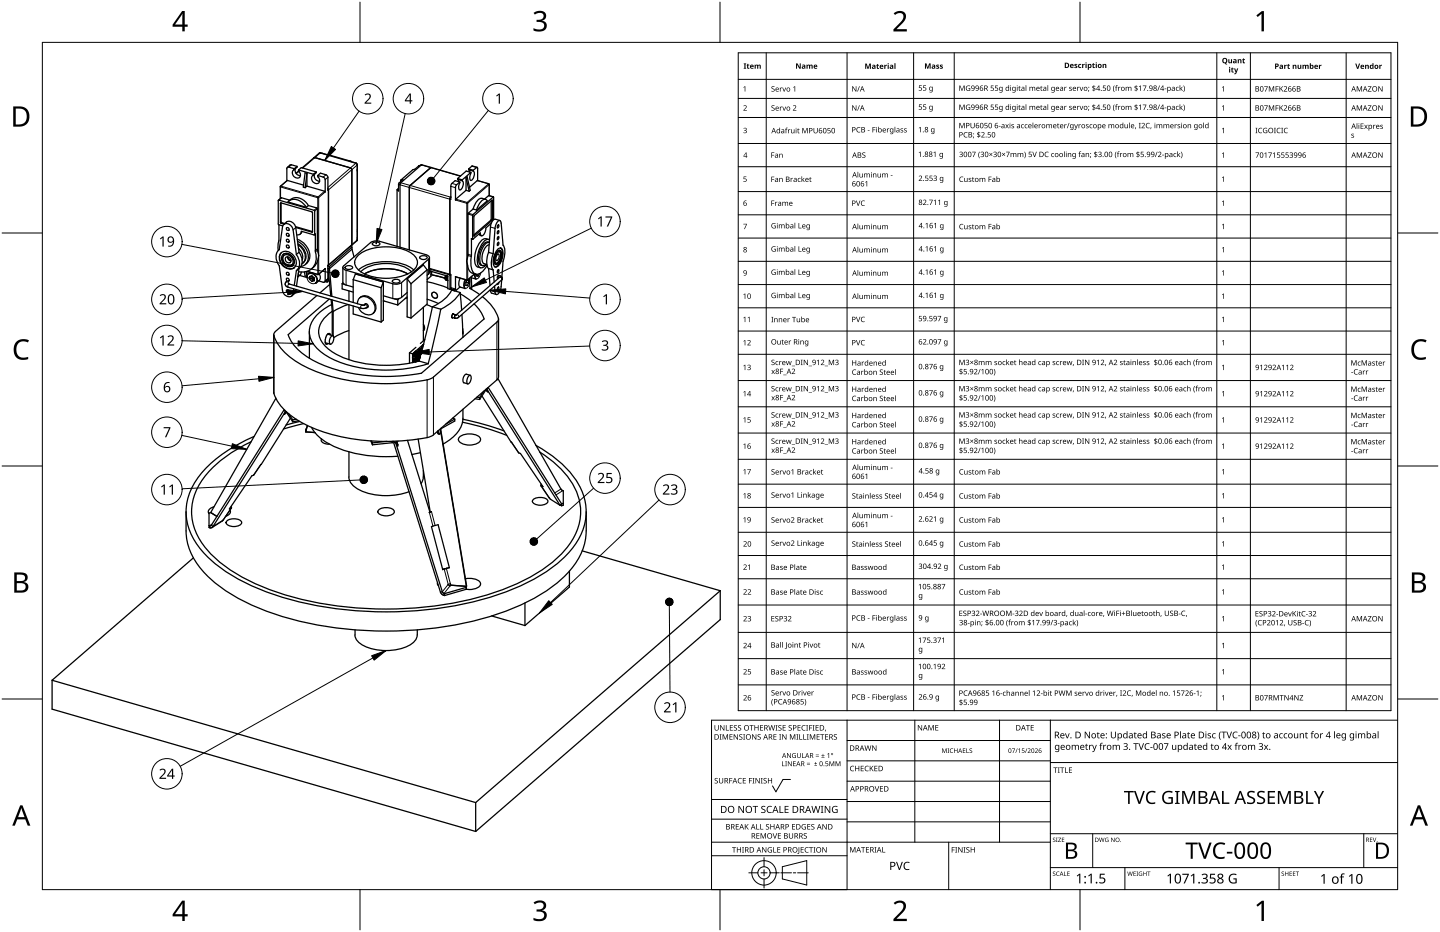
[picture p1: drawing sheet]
<svg xmlns="http://www.w3.org/2000/svg" width="432mm" height="279mm" viewBox="0 0 432 279" stroke-linecap="round" stroke-linejoin="round" font-family="sans-serif">
<g fill="none" stroke="#000" stroke-width=".38">
<path d="M83.6 60l10.6 3.1 .1 .2M84.3 59.4l2.6 .6M84.3 59.3l-.8 .7M86.1 54.1l-2.1 1.8v3.6M86.2 54.1l4.8 1.4M86.6 50.1l-.5 .1-.1 .3 .1 3.6M86.6 50.1l1.6 .5M88.2 50.6l-.1 .3a1.37 1.37 0 0 0 0 1.9 1.37 1.37 0 0 0 1.9 .1 1.43 1.43 0 0 0-.4-1.5l-.1-.4M88.6 50.5a1.6 1.6 0 0 0 1.5 2.2M89.1 49.9l-1.9-.5-1 .8M89.1 49.9l-.1 .3-.8 .7M89.1 49.9l-.9 .7"/>
<path d="M89.5 51l.8-.8 4.5 1.3M89.5 51l4.5 1.2M89.6 51.2l-.8 .7M92 52l-.5 4.3M92 52v3.8M92 52l-.5-.2-.6 4.3 .6 .2M92 55.8l-.5 .5M94 52.2l-.1 .4a1.37 1.37 0 0 0-.1 1.9 1.37 1.37 0 0 0 2 .1 1.45 1.45 0 0 0-.4-1.6l-.1-.4M94.4 52.2a1.59 1.59 0 0 0 1.4 2.2M94.4 47.3h-.3M94.4 47.3l10.7 3M94.7 51.8l-.8 .7"/>
<path d="M94.8 51.7l-.1 .2M94.8 51.5l-.8 .7M94.8 51.5v.2M95.3 52.6l1.6 .5M96 45.8l10.7 3.1M96.7 46l-1-.1-5.1 4.4M96.7 46l8.5 2.4M96.9 53.1l.6 .6v3.8l-5.5-1.7M97.7 52.4l.5 .4 .1 .4M97.7 52.4l-1.6-.5-.8 .7M98.3 56.6l.2 .3M98.3 53.1v4"/>
<path d="M98.5 56.9l-.1 22.8 8.7-7.6M105.1 50.4l.4 .5M105.2 48.4l-.3-.1 1.9 .6 .3 .3v22.7M105.2 48.4h.1M105.5 50.9v22.4M106.7 48.9v.1M106.8 48.9l.3 .5M107.1 49.4v.1M107.1 50.8h.1M107.2 50.8l-.1 18.5M107.2 50.8l-.1 .5M119.1 56.9v17"/>
<path d="M119.3 56.7l-.2 .2M119.5 56.5l-.2 .2M119.5 55.3v2l-.4-.4M119.7 54.8l-.2 .6M119.9 55.4h.1M119.9 55.4v18.7M120.1 54.8h.1M120.2 54.8l-.3 .6M120.2 54v.4M120.2 54l.6-.2-1.1 1M123 55.6l-.3 .6v18.7M125.5 49.8l-1.1 .9-.6 .2-3.6 3.1"/>
<path d="M125.6 49.7l.8-.3 11.7 3.4M126.4 49.4l-6.2 5.4M129.2 50.3l-6.2 5.3M129.2 50.2l-.1 .1M135.1 59.1l-.2 .6v22.5M135.2 59.1h-.1M135.5 55l-.3 .9v3.9M137.2 53.5l1.4 .4M137.2 53.5l.3 1M137.9 54.6l-1.3 1.3v4.1l.1-.3M137.9 54.6l-1.4-.4-1 .8M138.6 54.1a1.95 1.95 0 0 1-.8 2.8 2.21 2.21 0 0 1 .1-2.1v-.2"/>
<path d="M138.6 53.9v.2M139.7 57.1l1 .2M139.7 53.2v3.9M139.7 53.2l.4-.2 .9 4.1-.3 .2M139.7 57.1l-3 2.6M139.7 53.2l1 4.1M140.5 50.8l.3 .8M140.5 50.6v.2M140.5 50.6l1.4 .4M141.2 51.7l-1.4-.4-2.6 2.2M141.2 51.7l-2.6 2.2M141.2 51.7v.1"/>
<path d="M141.9 51a2.22 2.22 0 0 1-.8 3.1 2.81 2.81 0 0 1 .1-2.2M143.1 50.2l-1.5-.4-1.1 .8M143.2 50.5l-.2-.3-1.1 .8M143.2 50.5v3.6M145.6 59.8l-1.1-.3a2.82 2.82 0 0 0-2.3 2.4l-.3 .8M146.5 58.7l1.5 .3M146.5 58.6l-1.2 1.1M146.7 55.3l-3.5-1.2-2.4 2.1M146.7 55.3v3.4M148 59.1l-6.3 5.5v7.2l2.3-2 .4 .9a2.31 2.31 0 0 0 1.3-2.3M148 59.1v6.8M83.6 72l-.2 1.6v1.5"/>
<path d="M83.6 60l-.2 .2v7l.2 .2 1.2 .3M83.6 67.4v4.6M83.7 74.8a3.3 3.3 0 0 0 0 4.9l1 7.4M83.7 74.8l1-6.8a1.48 1.48 0 0 1 1.4-1 1.48 1.48 0 0 1 1.4 1l.4 .9 1 7.4 .8-.7M83.7 74.8l-.1 .1M84.2 60.8l-.1 .1v5.8l1.1 .5M84.3 60.8l9.2 2.7M84.3 66.5l.2 .3M84.3 60.8v5.7M84.3 75.8a3.1 3.1 0 0 1 4.6 3 1.97 1.97 0 0 1-1.2 1.8 1.97 1.97 0 0 1-2.1-.3 3.1 3.1 0 0 1-1.3-4.5zM84.4 75.7a3.2 3.2 0 0 0 2.4 4.9l1.5-.4M84.5 66.7l.9 .3"/>
<path d="M84.8 76.3a2.29 2.29 0 0 1 2.7 .6 2.29 2.29 0 0 1 .2 2.8 2.31 2.31 0 0 1-2.7-.6 2.31 2.31 0 0 1-.2-2.8zM84.9 76.3a2.25 2.25 0 0 1 2.7 .5 2.25 2.25 0 0 1 .2 2.8M85.1 76.6a1.92 1.92 0 0 1 2.3 .5 1.92 1.92 0 0 1 .1 2.3 1.92 1.92 0 0 1-2.3-.5 1.92 1.92 0 0 1-.1-2.3zM85.1 76.6a1.96 1.96 0 0 0 .3 2.2 1.96 1.96 0 0 0 2.1 .6M85.7 77.1a1 1 0 0 1 1.3 .4 1 1 0 0 1-.2 1.3 1.11 1.11 0 0 1-1.1-.5 1.11 1.11 0 0 1 0-1.2zM85.9 66.6a1.97 1.97 0 0 1 2.7 1.6M85.9 66.6l-.8 .7M86.2 77l.3 .8 .7 .4M86.3 60.6a3.2 3.2 0 0 1 5 .8l.6 .7M86.3 60.5l5.6 1.6 .6-.5 2.6 .9 .1 12.1M86.4 77l.2 .7 .6 .4M86.6 60.3a3.7 3.7 0 0 1 5.9 1.3"/>
<path d="M87.8 79.6h-.1M88.6 68l5.1 1.4M88.9 76.3a3.4 3.4 0 0 1 0 4.9M89.2 71.8a5.4 5.4 0 0 1 3.5 6l-.7 1.1M89.2 72.3a5 5 0 0 1 2.8 6.5l-.8 .7-1 .4M89.3 73.1a4.1 4.1 0 0 1 2.1 5.2l-.6 .6M89.4 73.4a4 4 0 0 1 1.7 5.1l-.6 .6M89.5 74.5a3.4 3.4 0 0 1 1.1 3.5M89.7 75.6a3.5 3.5 0 0 1-.7 5.5M90.5 69.4l-.5 .8M92 78.9l-.5 .4M93.5 63.5l.2 .2v5.8l-.2 .1"/>
<path d="M93.5 69.6l-4.8-1.4 1 7.4M94.3 70.3l-.2 .1-3.7-1.1-.4 .9-1.1 .2M94.4 63.3v7M94.5 70.3l.1 4.8M94.5 70.2l-.2 .2M94.5 75.2a4.5 4.5 0 0 1-3.7 6.4l-1.3-.2M95.2 74.6v.5a3.8 3.8 0 0 1 .1 3l-.6 1.3-.7 .7M98.3 79.6v3.9M98.3 79.8l.5 .1M98.8 79.9v.6M103.6 80l1-.4a.79 .79 0 0 1 1.1 .8l-.6 .3h-.9l-.6-.3zM105 73.9l.5 .2"/>
<path d="M105.5 73.4l-.1 .2M105.5 74.1l-6.7 5.8M105.5 74.7l-6.7 5.8M105.5 74.1v.6M105.5 74.7l.7 2.3M107.1 72h.1M107.1 72l-.1 .2M107.1 71.2v.8M107.2 76.7a14.3 14.3 0 0 1 12.6-2.3l1.1 .3a5.3 5.3 0 0 1 4.3 4 4.4 4.4 0 0 1-3.2 3.6 15.8 15.8 0 0 1-14.1-1 2.85 2.85 0 0 1-.7-4.6zM111.1 72.7a3.1 3.1 0 0 1 2.7-.4l14 4.1 .9 .6v.4l-.2 .3M111.2 72.7l-8.1 7M111.7 72.9l1.1-.3a.94 .94 0 0 1 1.1 .5 1.4 1.4 0 0 1-2.3 0z"/>
<path d="M125.9 77l1.1-.3a.92 .92 0 0 1 1.1 .5 1.4 1.4 0 0 1-2.3 0zM126.9 79.4h.1M126.9 79.4l1.2 1.5M126.9 79.4l-4.8 4.2M128.5 77.7l-8.1 7a3.2 3.2 0 0 1-2.6 .4l-14.4-4.2-.6-.7 .2-.5M128.8 77.2v4.4M140.2 79.7l.5 1.5a2.29 2.29 0 0 0 2 1M140.2 76.9a4.1 4.1 0 0 0 0 2.8M140.3 76.2l-.1 .7M140.3 64.2v12M141.8 71.7l-.4-.2v5a8.1 8.1 0 0 0 .5 5.1 1.66 1.66 0 0 0 2.7-.1l1.4-1.9M141.9 62.7l1 .3"/>
<path d="M141.9 62.7l-1.5 1.2-.1 .3M142.2 64.6v6.2M143.7 70.1l.3 .5M144.1 70.6l.3 .1M144.4 60.3a.99 .99 0 0 1 1.7-.1l-3.2 2.8 .6-1.6zM145.2 79.1l.8 .2M145.7 71.6a2.72 2.72 0 0 0-2.4 2.1 6.7 6.7 0 0 0-.4 6.2l1.2 .4M145.7 71.6l.8 .2M146.5 75.7a6.1 6.1 0 0 0 0 4.8M146.6 73.4a4.2 4.2 0 0 0-2 4.6l.3 .9 .3 .2M146.7 72.7a1.86 1.86 0 0 0-2.3 1.4 5.5 5.5 0 0 0-.4 5.2l.7 .3M146.7 72.7a2.67 2.67 0 0 0-2.3 2.2l-.4 1.6-.1 1.5a1.46 1.46 0 0 0 1 1.6l.8-.4"/>
<path d="M146.8 71.9l-.3-.1a2.75 2.75 0 0 0-2.4 2.1 6.7 6.7 0 0 0-.4 6.2 1.53 1.53 0 0 0 2.1-.8M147.2 66l-5.1 4.4M147.3 60.2l-.1 5.8M147.3 66.9l-1.6 1.4M147.5 60l.1 .1M147.5 60l-5.3 4.6M147.6 65.9l-5.4 4.8M147.6 60.1v5.7M147.9 76.1a6 6 0 0 0 0 4.8M148.4 68.5l-.5 7.6M148.5 65.7a2.47 2.47 0 0 0-1.4 2.4l-.6 7.6 1.4 .4M148.5 65.7l1.4 .4"/>
<path d="M149.1 74.9l.3-.3a.75 .75 0 0 1 1.3 .3 5.1 5.1 0 0 1-1.8 5.1l-.4 .1a2.79 2.79 0 0 1-.4-3.2zM149.1 76.4l.3-.2a1.34 1.34 0 0 1-.5 1.9l-.2-.7zM149.1 75.5l.3-.3a.54 .54 0 0 1 .9 .3 3.9 3.9 0 0 1-1.3 3.8h-.3a3.3 3.3 0 0 1 .4-3.8zM149.3 75.6l.6-.2a2.62 2.62 0 0 1-.8 3.6h-.3a2.73 2.73 0 0 1 .5-3.4zM149.4 69.2a.45 .45 0 0 1 .2 .5 .45 .45 0 0 1-.5 .3zM149.4 67.4a.45 .45 0 0 1 .2 .5 .45 .45 0 0 1-.5 .4zM149.4 72.7a.45 .45 0 0 1 .2 .5 .45 .45 0 0 1-.5 .3zM149.4 70.9a.46 .46 0 0 1 .2 .5 .46 .46 0 0 1-.5 .4zM149.8 75.4a2.73 2.73 0 0 1-1 3.6M150 75.1h-.2a2.97 2.97 0 0 0-1.6 3.6l.6 .6M150.1 74.3a4.1 4.1 0 0 1-.6 5.1l-1.1 .7M150.2 66.9l-.3-.8a2.64 2.64 0 0 0-1.5 2.4"/>
<path d="M150.3 66.9l.5 6.6a5.9 5.9 0 0 1 0 4.9l-.3 4.7M86 84.4l-.3 .2a.93 .93 0 0 0-.1 1 .93 .93 0 0 0 .8 .5l21.9 6.3 .8 .1 .8-.3M86.5 85l.1 .1M86.6 85.1h.1M86.6 85.1l22 6.3h.7M88.1 86.6l-.2 1.4a1.5 1.5 0 0 1-1.5 1 1.5 1.5 0 0 1-1.4-1.1l-.3-.8M88.6 87.3l-.1 .5-1 .9M88.8 86.8l-.1 .5M88.9 81.1l-.7 4.5M89.5 82l-.2 1M89.7 80.5l-.8 5.3M89.8 82.6l4.2 1.2"/>
<path d="M90.3 81.5l-.2 .8-.8 .7M91.3 81.5l.2 1.2 .5 .2M91.8 81.4l.2 1.5M92 81.4l3.3 .9M92 81.4v1.5M92.4 82.1a1.93 1.93 0 0 1 2.2 .5 1.93 1.93 0 0 1 .2 2.3M92.8 99.4v8M92.8 83.7l.7 .7M92.8 83.7v-.8l.7-.2 .8 .6v.9l-.8 .2M92.9 81.6l-.5 .5M93.3 83.4l-.5 .3M93.3 83.4l.7 .6"/>
<path d="M93.3 82.8v.6M93.5 82.7l.5 1.1M94 84l-.5 .4M94.1 80.1l-.7 .5M94.3 83.5l-.3 .3M94.3 83.9l-.3 .1M95 88.6l-12.4 10.8M95.3 82.3l2.2-1.8v3.9l-.6 .2-1.3-.4M95.7 82.1a1.55 1.55 0 0 1 0 2l-.9 .8M97.5 84.4l.6 .1M98.1 83.9v.6M98.2 83.8l-.8 .7"/>
<path d="M98.3 83.5l-.1 .4M98.3 80.4h.1M98.4 80.4l.8 8.3M98.4 80.4l.4 .1M98.5 81.5v2.7l-.4 .3M98.7 89.7l-12.3 10.6a15.5 15.5 0 0 0 8.4 8.2 53.9 53.9 0 0 0 30.6 3.6l1-.2M98.8 100l-.5 .2M98.8 100h.1M98.8 80.5l.7 8.3M98.8 100l.3 .4M98.8 85.3l-2.9 2.5M99.3 89.8l.3 3.5"/>
<path d="M99.4 91.3a10.8 10.8 0 0 0-6.6 7.3 8.2 8.2 0 0 0 4.7 7.8 38.2 38.2 0 0 0 24.3 4.1l6.6-1.4 3.8-16.4M99.6 89.9l.3 3.5M99.6 93.3l.3 .1M99.6 93.3v7.3M99.9 93.4v7.3M102.6 85.1l.8 .2M102.6 85.1v1.5l3.3 1M102.8 80.2l.1 4.7 .9 .6 2.1 .6M102.9 84.8l-.3 .3M104.3 91.3l-2 .8-2.4 1.3M104.6 99.1l-2.7 1.1-1.8 1M104.6 87.2v3.1"/>
<path d="M104.6 91.4v16.4M105.9 83.8l8.4 2.5M105.9 83.8v6.9M105.9 91.7v2.4l8.4 2.4M106.6 82.1l8.4 2.4M106.6 82.1l-.7 1.7M106.6 82.1h.1M107.2 91.1a2.02 2.02 0 0 1 1-2.1 2.02 2.02 0 0 1 2.3 .3 3.2 3.2 0 0 1 1.3 4.7 3.2 3.2 0 0 1-4.3-1.8M107.5 80.9a15 15 0 0 1 13.1-1.8l2.3 1 1.2 .8M107.8 89.3a2.98 2.98 0 0 1 4.7 1.8 2.27 2.27 0 0 1-.7 2.8M108.2 81.5a12.7 12.7 0 0 1 11.7-2l2.4 1.1 1.1 .9M109.3 91.4a.57 .57 0 0 1 .9-.1 .57 .57 0 0 1-.3 .9"/>
<path d="M109.3 82.1a14.2 14.2 0 0 1 13 0M109.4 91.4h-.1M109.4 91.4h.1M109.8 91l-.4 .4M110.4 91.8l-.5 .4M114.3 86.3v10.2M114.9 90.3h.3M115 84.5l-.7 1.8M115 90.2l4.3 1.2M115 84.5h.1M115 84.5v11.5l-.7 .5M117.7 84.1l1.1-.4a.96 .96 0 0 1 1.1 .6 1.46 1.46 0 0 1-2.3 0z"/>
<path d="M118.3 89.6l1 .3M119.3 89.9v1.5M119.7 89.5l-.4 .4M122 89.3l-.5 .2M122.1 87.7l-1.7 1.5a3.3 3.3 0 0 1-2.6 .3l-2.8-.8M122.1 89l-2.8 2.4M122.1 83.6v11.4l1.1 .3M122.1 83.6h.1M122.1 83.6l1.1 1.5M123.2 85.1v10.2M127 92.1v10.1M127 97.2l.3 1.1-.3 .8"/>
<path d="M127 99.1v.1M127.9 91.3l1.7 .8M128.1 84.5l3.2 .8 2.9 1M128.1 89.7l3.4 1.3M128.1 80.9v10.3l-4.9 4.1M128.1 80.9l-4.9 4.2M128.8 81.7l-.7 .8M128.8 81.6l.4-.3v1.5l-1.1 1M128.8 80.6l6.4 1.9M128.8 81.2l5.5 1.6M129.4 81.4v1l4 1-4.2-1.1M129.7 87.8a.96 .96 0 0 1 1.3 .3 .96 .96 0 0 1-.4 1.3 1.08 1.08 0 0 1-.9-1.6z"/>
<path d="M129.7 92l-2.1 9-2 7.2a37.1 37.1 0 0 1-24.1-1.6 8.9 8.9 0 0 1-6-7.2 7.6 7.6 0 0 1 4.1-6.1M129.7 92l2.5 .7M131 89.2v.1M132.2 92.7a13.5 13.5 0 0 0 5.8-5l.4 5.3M133.5 83.5l.1 .3M133.5 83.4v.3zM133.5 83.5l.2 .5M133.5 83.5l.2 .4 .3 .1M133.6 82.6l-.2 .9M133.7 82.6l-.2 .9M133.8 83.3v.1M133.8 83.4h.1"/>
<path d="M133.8 83.7l.1-1-.1 1 .3 .4M134 82.7l-.2 .9 .4 .5M134 83.5h.1M134.1 83.4l-.1 .1M134.1 82.7v1.1M134.2 82.8l-.1 .8 .2 .5M134.3 82.8v1.3M134.3 82.8v3.7l.6 .2M134.9 82.2l.1 .3M134.9 82.4v4.3M135 86.7l1.4 .5M135.2 82.3v4.2l1.5 .5"/>
<path d="M135.2 86.5l-.3 .2M135.4 87a11.3 11.3 0 0 1-5.7 5M135.5 87l2.5 .7M135.5 95.2l.1 .1M135.5 95.1h.1M135.5 95.1l.9 .3M135.6 95.3h.1M135.7 94.2l-.2 .9M135.8 94.1l-.1 .1M135.8 94.2l.8 .2M135.8 94.1h.1M135.8 95.2l-.2 .1"/>
<path d="M136 94.1h-.2M136 94.1h.1M136 94.1l.1 .1M136.4 95.4h.1M136.4 94.5v.9M136.5 94.5h.1M136.6 94.4h-.1M136.6 86.7l.1 .3h.2M136.6 94.4h.1M136.6 83.1v3.5M136.6 83l3.4 1M136.8 94.4h-.2"/>
<path d="M136.8 94.4h.1M137.9 86l-1 .9M138 83.4a2.6 2.6 0 0 0 0 2.7M138 86.1l1.5 .4M138 88.1l3.4 2.3M138.5 94.3l.3 5.8-.1-1.7M138.8 99.4v1.7M139.5 83.9a2.52 2.52 0 0 0-.1 2.6M139.7 85.5l.4 .1M139.8 84.6h.1M139.8 84.6l-.1 .2M139.8 84.6l.7 .2"/>
<path d="M140.1 84l-.4 .7v.9h.4M140.2 84h-.2M140.2 84h.3v.8M140.5 84.8l-.4 .8M140.8 83.5l.1 3 .5-.5M140.9 86.5l2.9 1.8M141.1 83.2l.1 .1M141.3 83.3l.1 2.7M141.4 86v.7M142.2 91.1a10.5 10.5 0 0 1 3 4.5M142.4 82.1l-2.2 1.9M142.4 82.1v1.2l.3 .4-1.4-.5"/>
<path d="M143.8 82l-.4 .8-.4-.1v-.5M144.7 88.9a11.3 11.3 0 0 1 4.8 7l-.5 .7M145.2 95.6l-18.8 16.3M146.5 80.5l.4 5.1M146.5 80.5l1.4 .4 .3 3.6M147.1 86.9v.2M147.1 87.2l.3 .7M147.5 87.9l1.3 .4M148.3 85.8l.1 1.7M149 96.6l-19 16.5a9.8 9.8 0 0 1-5.2 1.3 62.5 62.5 0 0 1-31.2-3.5 21.1 21.1 0 0 1-11-9.1l-.5-1.5 .5-.9M149.2 83.5a.59 .59 0 0 1 .1-.8 .59 .59 0 0 1 .7 0l.5 .4 .1 .7M149.2 83.5h.1"/>
<path d="M149.4 86.1a.45 .45 0 0 1 .2 .5 .45 .45 0 0 1-.5 .3zM149.4 80.8a.45 .45 0 0 1 .2 .6 .45 .45 0 0 1-.5 .3zM149.5 95.6v17.4l-.5 .9M149.6 84.7l-.3 .5-.2-.1M150.1 83.1l-.4 .1-12.9 11.2M150.1 83.1h.1M150.1 83.1l.4 .2 .1 .5M150.2 85.9a2.51 2.51 0 0 1-1.4 2.4l-.4-.8M150.4 83.9l-.1 2M150.6 83.8l-13.1 11.4-1.1 .2M82.1 100.3v17.3a13.4 13.4 0 0 0 6.7 8.1 52.9 52.9 0 0 0 29.3 6.6l5.6-.4a13.1 13.1 0 0 0 6.3-1.5l19-16.5M82.7 119.4l-19.5 34.2"/>
<path d="M97.5 102.8l.3 .4M97.6 102.7l1.5 .5M97.8 103.2h.1M98.2 100.2l1.6 .4M98.3 100.1a3.4 3.4 0 0 0-.7 2.6M98.3 103l-.4 .2M99.3 100.9l.5-.3a1.82 1.82 0 0 1-.7 2.6l-.3-.9zM122.8 105.8l.9 .3M122.8 105.8v3.1M123.7 107.2h.1M123.7 107.2v.1M123.7 106.1v2.6"/>
<path d="M123.7 107.3h.1M124 106.9h.1M124 108.4h.1M124.2 106.8h.1M124.2 108.2v.1M124.2 108.2h.1M124.2 107.4l.2 .2M124.2 107.4l-.3 .7 .1 .3 .2-.2M124.2 108.2l.8 .1M124.2 106l-.3 .4 .1 .5M124.2 107.4l-.3 .5 .1 .5M124.3 106h.1"/>
<path d="M124.3 107.4h.1M124.3 106.8h.1M124.3 106.8h-.1M124.4 107.6h.1M124.4 106.1v.1M124.4 106.1l-.2-.1-.3 .4v.5l.3-.1M124.4 107.6v.1M124.4 106.2h.1M124.4 106.2l.1 .1M124.4 107.7h.1M124.5 106.8v.9M124.5 108.3v.2"/>
<path d="M124.5 106.3v-.8l-.7 .6v2.6M124.5 107.7l.5 .2M124.5 106.3l.5 .1M124.6 105.3h.1M124.6 105.3v1M124.6 106.8v.9M124.6 108.3v.2M124.6 105.9v.1M124.6 106l.1 .2M124.6 106h.1M124.6 107.5h.1M124.6 107.6h.1"/>
<path d="M124.6 105.9h.1M124.7 105.9h-.1M124.7 105.9h.1M124.7 107.4h.1M124.7 107.5h.1M124.7 107.5v.1M124.7 105.9v.2M124.7 106.2h.1M124.7 107.7h.1M124.7 107.3h.1M124.7 107.6h.1M124.7 104.1l-1.9 1.7"/>
<path d="M124.7 106.1h.1M124.8 106.1h-.1M124.8 107.6h-.1M124.8 107.5h.1M124.8 105.8l-.1 .3M124.8 105.8h.1M124.8 107.3h.1M124.8 107.6h.1M124.8 107.2h.1M124.8 107.4h.1M124.8 107.4h-.1M124.8 107.4v.1"/>
<path d="M124.8 105.8v.3M124.8 106.6v.3M124.8 106.9h.1M124.8 108v.4M124.8 108.4h.1M124.9 105.9h.1M124.9 105.8v.1M124.9 107.2v.3M124.9 107.5h.1M124.9 107.2h.1M124.9 105.9v.1M124.9 105.8h.1"/>
<path d="M124.9 106h.1M124.9 105.7h.1M124.9 107.1v.1M124.9 107.2v.1M124.9 107.3h.1M124.9 107.3v.2M124.9 107.1h.1M124.9 107.3l.1 .1M124.9 105.6v.1M124.9 105.6h.1M125 105.6h-.1M125 105.9h-.1"/>
<path d="M125 107.2v.1M125 107.4h.1M125 105.9h.1M125 106h.1M125 107.1v.2M125 107.1h.1M125 107.3h.1M125 105.7h.1M125 105.8h.1M125 107h.1M125 107.9v.4M125.1 106.5h.1"/>
<path d="M125 107v.4M125 106.4l-.1 .1M125 107.9l-.1 .1M125.1 106.7l-.2 .2-.6-.1M125.1 105.7h.1M125.1 105.7v.1M125.1 105.6v.1M125.1 106.4v.3M125.1 105.6h.1M125.1 105.8h.1M125.1 107.3h.1M125.1 105.5v.1"/>
<path d="M125.1 105.5h.1M125.1 107v.3M125.1 107h.1M125.1 107.2h.1M125.1 107.2v.1M125.1 106.9h.1M125.1 106.9v.1M125.2 105.4l-.1 .1M125.2 107.2h-.1M125.2 107h-.1M125.2 105.7h-.1M125.2 107.3h-.1"/>
<path d="M125.2 105.5h.1M125.2 105.8h-.1M125.2 106.9h-.1M125.2 105.7h.1M125.2 107.2h.1M125.2 105.4h.1M125.2 107h.1M125.2 107.2v.1M125.2 106.9h.1M125.2 107.1h.1M125.2 107.1v.1M125.2 106.9v.1"/>
<path d="M125.3 107.5h.1M125.3 106.6h.1M125.3 107.4h.1M125.3 108.3h.1M125.3 106.6v.8M125.3 107.5v.8M125.3 104.9l.1 .2M125.3 105.4l.1 .3M125.3 106l.1 .3M125.3 106l.1 .1M125.3 105.4l.1 .1M125.3 104.9h.1"/>
<path d="M125.4 107.6v.4l.2-.1M125.4 104.9v.2M125.4 105.5v.2M125.4 106.1v.2M125.5 105.6l-.1 .1M125.5 104.8l-.1 .1M125.5 105.1h-.1M125.5 105.4l-.1 .1M125.5 106.2l-.1 .1M125.5 106l-.1 .1M125.6 107.1h.1M125.6 106.5h.1"/>
<path d="M125.6 107.4l.2 .1M125.6 106.5l-.2 .6 .2-.1v-.4M125.6 107.4v.1M125.6 106.5v.1M125.6 107.4l-.2 .2M125.6 107.4h.1M125.6 107l.3 .1M125.6 107.9l.1 .1M125.6 106.4h.1M125.6 107.5v.5M125.6 106.6l-.2 .1M125.6 107.5l-.2 .1"/>
<path d="M125.6 106.4v.1M125.6 107.9l-.3 .4M125.6 106.4l.4 .1M125.6 108.2l2.8 .8M125.6 107.2h.1M125.6 106.3h.1M125.6 107.1l-.3 .3M125.6 108.1h.1M125.6 107.2l-.3 .3M125.6 108.1l-.2 .2M125.6 106.3l-.3 .3M125.6 108.1l-.1 .2"/>
<path d="M125.6 108.2h.1M125.8 107.5v.2M125.8 107.5h.1M125.9 104.7l-.6 .2M125.9 107.4l-.1 .1M125.9 107.1l-.6 .4M125.9 107.1h.1M125.9 105.5l-.4 .2M125.9 105.9l-.4 .1M125.9 104.7l-.4 .2M125.9 104.9l-.4 .2M125.9 105.3l-.4 .1"/>
<path d="M126 106.2h.2M126 106.1v.1M126 106.2l-.3 .2M126 106.1l-.5 .1M126 106.5h.1M126 106.5v.1M126 106.1h.1M126 106.6h.1M126 106.6v.2M126.2 106h.1M126.2 106h-.1l.1 .1M126.3 106l-.1 .1"/>
<path d="M126.3 106h.1M126.3 105.8l-.3 .3M126.3 105l-1 .4M126.3 105l-.3 .5M126.3 105l-.3 .3M126.4 105.5l-.4 .4M126.5 105.3l-1.2 .7M126.5 103.9v.3M126.5 105.1v.2M126.5 105v.2M126.5 103.9v.2M126.5 104.1l-.6 .6"/>
<path d="M126.5 104.1h.1M126.6 105h-.1M126.6 104.4l-.6 .5M126.7 104.4h-.1M126.7 103.8v.5M126.7 103.8l-.2 .1M126.7 104l-.7 .7M126.7 103.8l-.1 .3M126.9 103.3h.1M126.9 103.3v.3M127 103.3l-.1 .1M127 103.2l-3.3 2.9"/>
<path d="M127.4 101.8l-1.3 1.2M139.8 112.2a1.82 1.82 0 0 0-.7 2.6l1.2 .3M139.9 112.2l1.1 .3M140.5 112.8l.5-.3a1.82 1.82 0 0 1-.7 2.6l-.3-.9zM142.5 119.5l1.3 .3M143 119.1l.8 .1M143.8 119.2v.6M144.5 118.7l8.9 13.9M145.1 117.3l-1.3 1.9M146 116.7l21.9 34.8M146 116.7l.3 .9-.6-.9-1.9 3.1M146 116.7l.5-.4 21.9 34.7"/>
<path d="M146.2 116.3l.1 .2M149.3 113.5l18.9 33.1 .7 .5v4.4l-.5 .1M75.3 132.4a33.2 33.2 0 0 0-16.2 14.1 15.9 15.9 0 0 0 2.9 18.3 46.7 46.7 0 0 0 21.2 12.8 108 108 0 0 0 68.2-1.1 44.8 44.8 0 0 0 18.1-11.7 16.4 16.4 0 0 0 .1-22.7l-3.4-3.4-4.4-3.2M76.2 130.9a37.9 37.9 0 0 0-18 14.1 16.4 16.4 0 0 0 2.3 20.1 46.1 46.1 0 0 0 18.6 12 110.1 110.1 0 0 0 73.4 0 46 46 0 0 0 18.6-12 16.9 16.9 0 0 0-.2-23.6l-2.4-2.4-2.8-2.3-5-3.3M78.3 139.2l-2.2 3.2M85.2 124.1l.5-.2 .2-.5 1.9 3M85.4 123l-.1 .1M85.6 123.4l-.5-.5-21.7 34.5M85.6 123.4l-.4 .7M85.6 123.4l-21.7 34.4M86.6 124l1.2 1.9M87.1 125.4l-8.9 13.9"/>
<path d="M87.8 125.9v.5M88.8 125.7l-1 .2M89.6 126.2l-1.8 .2M89.8 126.4l-4 1M91 127l-6 1.6M91.7 129.5l2.7 .2-2.7-.2M91.7 128.9h.1M91.7 129.5h.1M91.7 128.9v.6M91.8 128.6l-.1 .3M92.2 127.5l-.5 1.4M92.2 127.6l-.5 1.9"/>
<path d="M93.4 128.1a17.4 17.4 0 0 0 11.3 7.4 44.8 44.8 0 0 0 14.6 1.3M96.4 131.6l-.1 .2a1.96 1.96 0 0 0 2.5 1.4M104.6 135.5v7.5M111.2 132.2l.5 1.1M111.4 132.2l.3 .6M111.7 132.8v.5M116 132.3l-4.3 .5M117.6 132.7l-5.9 .6M117.6 132.3v.4M117.9 132.4l.5 .3M117.9 132.3l-.3 .4M117.9 132.3h.1"/>
<path d="M118.6 132.6l.7 1.2v-.5M118.6 132.6l-.5 .1 14 44.8M118.6 132.6l14 44.8M118.7 132.3l.6 .9M122.2 132l6.7 21.5M125.4 131.6l3.6 21.9M126 135.7l-2.5 .6M131.3 129.2v.8l.5 .1 .2-.3M131.4 129.8l.1 .3h.4M131.4 129.1v.6M132.1 128.7l7.7 47.1M132.1 128.7l-.1 1.1"/>
<path d="M132.2 128.5h.1M132.3 128.3v.2M135.7 125.4l.7 .2M136.4 125.6l-2.7 1.5M136.4 125.6v.6l-4.1 2.3M137.8 131a5.3 5.3 0 0 1 6 0 1.24 1.24 0 0 1 .2 1.3 1.24 1.24 0 0 1-1.1 .7 4.9 4.9 0 0 1-5.4-.9v-.4zM138.7 126.6l6.9 1.7 6.3 2.2M138.8 125.7l6.9 1.7 5.4 1.8M138.8 122.7a9.2 9.2 0 0 1-4.9 9.8l-1.1 .6M153.3 132.5l2.3 3.3M155.6 135.8l.5 .1 6.7 10-.6-.2 .1-.6M55.8 153.4a24.3 24.3 0 0 0 1.2 11.8 30.3 30.3 0 0 0 13.7 13.8 91.4 91.4 0 0 0 41 10.1 102.8 102.8 0 0 0 43.7-7.4 40.2 40.2 0 0 0 17.1-12.7 17.3 17.3 0 0 0 3.3-9.8v-5.8"/>
<path d="M62.7 157.6h.1M62.8 158.2l.3 .1M62.8 157.6v.6M63.1 158.3h.1M63.2 153.7l-.5 .1 .1 4.4M63.2 153.7l1.8 1.1M63.2 153.6l1.8 1.2M63.2 157.6h-.4M63.3 157.6h-.1M63.4 157.4l-.1 .2M63.4 157.4l.5 .4M63.8 157.9l-.7 .4"/>
<path d="M64.1 151.9l-.5 .2a1.25 1.25 0 0 0-.9 1.9M67 155.9l-3.4 2.2M68.1 156.1a3.7 3.7 0 0 1 4.3 .3 1.35 1.35 0 0 1-1.7 1.4l-1.7-.1a.95 .95 0 0 1-1-.5 .95 .95 0 0 1 .1-1.1zM69 153a1.3 1.3 0 0 1-1.3 1.8M69.3 151.8l.1 .4-.2 .2M69.4 152.3l-2.4 3.6M76.1 142.4l-.6 .2-6.7 10 .4-.2M104.6 143a5 5 0 0 0 3.3 3.9 20.1 20.1 0 0 0 14.7 .5M113.6 152.8a3.9 3.9 0 0 1 4.6 .3 1.4 1.4 0 0 1-1.8 1.5l-1.9-.1a1 1 0 0 1-1-.6 1 1 0 0 1 .1-1.1zM126.9 143l-.1 .8-.6 1.2M127 141.1v1.9M129 153.5h-.1"/>
<path d="M129 153.5l.4-.1-.7 .2 .2-.1M129.8 157.7l-.4 .2 3.4 12.9 1-.4M130.5 157.6l-.7 .1M130.5 157.5l.9-.2 3.4 12.9-1 .2M160 149.7a3.7 3.7 0 0 1 4.2 .3 1.34 1.34 0 0 1-1.6 1.4l-1.8-.1a.95 .95 0 0 1-1-.5 .95 .95 0 0 1 .2-1.1zM162.2 145.6l2.6 3.7M164.8 149.3l3.1 2.2M168 151.4l.4 .2M168.4 151h.1M168.4 151l-.5 .5M168.4 151v.6M168.9 150.9l-.5 .1"/>
<path d="M58 167.2l-42.4 36.7M131.2 174.8l.2 .8M132.1 177.5l.4 .7 .7 .3M132.6 177.4l.6 .5M132.6 177.4l-.5 .1M133.2 177.9v.6M133.2 178.5h.1M133.2 177.9l.1 .1M133.3 178v.5M133.9 170.4l-1.2 .3M134.7 170.2l-.8 .2M135 175l-.6 .2 .6 .4 .1-.2 4.7 .4"/>
<path d="M135.1 175l.1 .4 4.6 .4M139.5 173.5a4.8 4.8 0 0 1 4.5 1.2 1.67 1.67 0 0 1-1.8 1.8l-2.4 .2M139.8 176.7l-6.5 1.8M139.8 176.4v.3M139.8 175.8v.3l-6.5 1.9M139.8 175.8v.9M170.7 171.2v4.8l-13.3 11.5M174.6 165.1l41.4 12M216 177.1l-73.4 63.5M216 177.1v8.7l-73.4 63.5M106.5 188.8a4.2 4.2 0 0 0 3.2 5.1 15.8 15.8 0 0 0 13.9-1 3.8 3.8 0 0 0 1.5-4.1M147.4 184.7l10 2.8"/>
<path d="M157.4 180.8v6.7M15.6 203.9l127 36.7M15.6 203.9v8.7l127 36.7M142.6 240.6v8.7"/>
<circle cx="86.3" cy="70.4" r=".45"/>
<circle cx="86.3" cy="73.9" r=".45"/>
<circle cx="86.3" cy="68.7" r=".45"/>
<circle cx="86.3" cy="72.2" r=".46"/>
<circle cx="86.3" cy="87.4" r=".45"/>
<circle cx="86.3" cy="82.1" r=".45"/>
<circle cx="86.3" cy="83.9" r=".46"/>
</g>
<g fill="none" stroke="#000" stroke-width=".3">
<path d="M84 56l.1 .1M84.1 55.8v.3M84.1 56.1v3.4M84.1 56.1l11.2 3.2M84.4 59.3l-.8 .7M86.2 54.1l-2 1.7 11.2 3.2 1.9-1.7M87.4 49.4l-.8 .7M89.1 50l-.9 .7M89.7 51.4l-.8 .7M94.8 51.7l-.8 .7M95.3 59.3v15.9M96 45.8l.7 .2"/>
<path d="M96 45.8l-5.2 4.6M97.5 57.5l-1.9 1.7v23l1.9-1.7M97.7 52.4l-.8 .7M98.3 53.1l-.8 .7M106.8 48.9l-8.5 7.3M107.1 49.5l-8.8 7.6M107.1 49.3v.1M119.3 56.7h.2M119.5 55.3l.4 .1M119.7 54.8l15.5 4.3M119.9 55.4l15.3 4.4M126.4 49.4l11.6 3.4"/>
<path d="M126.4 49.4l-.9 .4M135.2 55.9l1.4 .4M135.5 55l1.4 .4M136.6 60l3.4 .9M136.7 59.7l3.4 1M137.2 53.7l1.4 .4M137.3 53.8l1.4 .4M140.5 50.8l1.4 .4M140.6 51l1.4 .4M141.5 49.8l1.4 .4M143.1 54.1l3.4 1M146.5 55.1l.2 .2"/>
<path d="M146.5 55.1h.1M146.5 55.1l-6.4 5.6M146.5 58.6l1.4 .4M146.7 55.3v3.3M146.7 55.3l-6.5 5.6v16M84.2 60.8l-.1 .1M84.3 66.5l-.2 .2M84.5 66.7l-.2 .2M88.7 68.2l-.8 .7M93.7 69.5l-.2 .1M94.6 70.1l-.2 .2M95 62.3l-.8 .7"/>
<path d="M95.2 62.6l-.8 .7M95.2 74.6l-.6 .5M95.2 75l-.6 .5M95.3 78.1v4.1M107.1 71.2v.7l-8.8 7.7M128.5 77.7v4.4M140 60.9v23M140 60.7l.2 .2-.2 .1M140 60.7v.3M140.2 79.7v4.2l2.1-1.8M140.3 76.6l1 .3M140.3 64.2l1.4 .4"/>
<path d="M140.3 76.2l1.1 .3M140.4 63.9l1.4 .4M141.4 71.5l.3 .1M142.1 70.7h.1M147.1 68.1l1.3 .4M147.2 66l.3 .1M147.3 65.7l.3 .1M147.5 60l.1 .1M85.8 84.5h.4l.4 .6M86.7 85.1l-.4 .5 .1 .5M88.7 87.3l-.8 .7M92.2 81.3l3.1 .9"/>
<path d="M92.4 82.3a1.77 1.77 0 0 1 2.1 .4 1.77 1.77 0 0 1 .1 2.1 1.77 1.77 0 0 1-2.1-.4 1.77 1.77 0 0 1-.1-2.1zM94.1 83.2l-.2 .2M94.3 83.4l-.3 .2M95.2 82.3h.3M95.2 82.3h.1M98.3 83.5l-.8 .7M103.8 81v4.4M108.5 91.4l-.3 .5v.5M109.4 91.4l.6 .1v.7M117.8 85.1v4.4M120.4 84.7v4.4M128.8 80.4l6.4 1.9"/>
<path d="M135.2 86.2l1.4 .4M136.4 94.5v.9M136.6 82.9l3.4 1M136.8 94.4l.6 .1 .1 .7M140 83.9l.2 .1M140 83.9v.1M140.8 83.4a2.64 2.64 0 0 1-1.2 3 2.36 2.36 0 0 1 .1-2.5M144.1 81.8l-.4 1.3-.6 .5-.4-.2-.2-1.2M147.1 87.1l1.3 .4M149 96.6v17.3M149.8 82.6l-.4 .9M82.1 100.6v17.3"/>
<path d="M123.9 106.8h.4M123.9 108.2h.4M124.1 106.1l.2 .3M124.1 107.6l.2 .3M124.1 108.3v.1M124.1 106.8v.1M124.2 106l.3 .3M124.2 106.8h.1M124.2 107.4l.3 .3M124.2 108.2v.1M124.3 106.5l-.4 .1M124.3 108h-.4"/>
<path d="M124.3 107.9h.1M124.3 108.2h.1M124.3 106.5v.2M124.3 106.7v.1M124.3 108v.2M124.3 106.7l.5 .2M124.3 108.2l.5 .2M124.3 106.4v.1M124.3 106.8h.1M124.3 106.5l.5 .1M124.3 108l.5 .1M124.3 106.4h.1"/>
<path d="M124.4 106.4h-.1M124.4 107.9h-.1M124.4 106.4l.5 .1M124.4 107.9l.5 .1M124.4 106.1v.1M124.4 107.6v.1M124.5 106.3l-.1 .1M124.5 107.7l-.1 .2M124.5 106.3l.5 .1M124.5 107.7l.5 .2M124.5 106.3h.1M124.5 107.7h.1"/>
<path d="M124.8 105.8h.1M125 107.4h.1M125 107.2h.1M125.5 106.7v.4M125.5 107.6v.4M125.5 104.8v.3M125.5 105.4v.2M125.5 106v.2M125.6 106.5l.3 .1M125.6 107l.3 .1M125.6 106.4l.4 .1M125.8 104.8v.2"/>
<path d="M125.8 105.3v.3M125.8 105.9v.2M125.9 107.1h.1M125.9 106.6v.1M125.9 106.6h.1M125.9 106.5h.1M125.9 106.5l.1 .1M125.9 106.7v.4M125.9 106.7h.1M126 106.5l-.1 .1M126 105.9l.3 .1M126 104.7v.2"/>
<path d="M126 105.3v.2M126 106.1l.2 .1M126 106.6h.1M126 106.6v.5M126.1 106.5l-.1 .1M126.2 106.3l-.2 .2M126.5 104.1h.1M126.6 103.9v.1M126.6 104.1v.3M128.1 113.9v17.3M130 113v17.4M146.1 117l-.2 .1"/>
<path d="M78.2 139.3l-2.2 3.2M85.5 123.6l.2 .2M119.3 133.2l-.4 .1M119.4 132.2l-.7 .5M131.4 129.7l-.1 .1M153.4 132.6l2.2 3.2M63.6 157.2l-.8 .4M69 152.2l.2 .2-2.4 3.6-2.9 1.8M128.7 153.6l1.1 4.1M129.4 153.4l1.1 4.1M162.6 145.5l-.2 .2 2.4 3.6M168.2 146.6l-1.9 1.2"/>
<path d="M168.8 147.1l-2.1 1.3M132.7 170.7l.5-.1 1.2 4.6-1.8 2.2M133.9 170.4l1.2 4.6M135 175.6l-1.8 2.3"/>
<circle cx="95.4" cy="59.2" r=".16"/>
</g>
<path d="M12.7 12.7h406.4v254h-406.4z" fill="none" stroke="#000" stroke-width=".3"/>
<path d="M107.9 .6v12.1M215.9 .6v12.1M323.8 .6v12.1M.6 69.9h12.1M419.1 69.9h12.1M.6 139.7h12.1M419.1 139.7h12.1M.6 209.6h12.1M419.1 209.6h12.1M107.9 266.7v12.1M215.9 266.7v12.1M323.8 266.7v12.1" fill="none" stroke="#000" stroke-width=".3"/>
<g fill="#000">
<path d="M160 3.9a2.36 2.36 0 0 1 3.7 .5 1.49 1.49 0 0 1-1.2 1.8 1.62 1.62 0 0 1 1.5 1.8 1.62 1.62 0 0 1-1.8 1.4l-2.2-.3v-.7a2.16 2.16 0 0 0 3.2-.5 1.23 1.23 0 0 0-1.7-1.3h-.6v-.7a1.55 1.55 0 0 0 2.1-1.1 1.51 1.51 0 0 0-2.6-.4zM268 4a2.07 2.07 0 0 1 2.1-.8 2.07 2.07 0 0 1 1.6 1.7 4 4 0 0 1-1.6 2.6l-1.2 1.2h3v.7h-4v-.6l1.6-1.6a2.6 2.6 0 0 0 1.2-2.9 1.64 1.64 0 0 0-2.3 .2zM376.7 4.6l1.7-1.3h.6v6.1h-.7v-5.3l-1.2 1zM4.9 102.5a3.4 3.4 0 0 1 3.8-.5l-.3 .7a2.3 2.3 0 0 0-2.7 .1 2.3 2.3 0 0 0-.8 2.5 2.15 2.15 0 0 0 3.2 1.8l.4-.1v.7a3 3 0 0 1-3.5-.4 3 3 0 0 1-.8-3.4zM424 102.5a3.4 3.4 0 0 1 3.8-.5l-.3 .7-1.6-.4a2.55 2.55 0 0 0-1.9 2.4 2.55 2.55 0 0 0 1.6 2.5l2-.2v.7a3 3 0 0 1-3.5-.4 3 3 0 0 1-.8-3.4zM160 270.6a2.36 2.36 0 0 1 3.7 .5 1.49 1.49 0 0 1-1.2 1.8 1.62 1.62 0 0 1 1.5 1.8 1.62 1.62 0 0 1-1.8 1.4l-2.2-.3v-.7a2.16 2.16 0 0 0 3.2-.5 1.23 1.23 0 0 0-1.7-1.3h-.6v-.7a1.55 1.55 0 0 0 2.1-1.1 1.51 1.51 0 0 0-2.6-.4zM268 270.7a2.07 2.07 0 0 1 2.1-.8 2.07 2.07 0 0 1 1.6 1.7 4 4 0 0 1-1.6 2.6l-1.2 1.2h3v.7h-4v-.6l1.6-1.6a2.6 2.6 0 0 0 1.2-2.9 1.64 1.64 0 0 0-2.3 .2zM376.7 271.3l1.7-1.3h.6v6.1h-.7v-5.3l-1.2 1z"/>
<path d="M54.6 3.3h.8v4.1h.9v.6h-.9v1.4h-.7v-1.4h-2.9v-.6zM54.7 4.1l-2.2 3.3h2.2z"/>
<path d="M4 31.9h1.8a3 3 0 0 1 3 3.1 3 3 0 0 1-3.1 3h-1.7zM4.7 32.6v4.7h.9a2.43 2.43 0 0 0 2.4-1.9 2.43 2.43 0 0 0-1.5-2.8z"/>
<path d="M423.1 31.9h1.8a3 3 0 0 1 3 3.1 3 3 0 0 1-3.1 3h-1.7zM423.8 32.6v4.7h.9a2.43 2.43 0 0 0 2.4-1.9 2.43 2.43 0 0 0-1.5-2.8z"/>
<path d="M4.3 171.6h1.7a1.71 1.71 0 0 1 2.3 1.8 1.39 1.39 0 0 1-1.1 1.1 1.64 1.64 0 0 1 1.3 2 1.64 1.64 0 0 1-2.1 1.2h-2.1zM5 174.8v2.2h1.3a1.15 1.15 0 0 0 1.4-1.1 1.15 1.15 0 0 0-1.5-1.1zM5 172.3v1.9h1.2a1.04 1.04 0 0 0 1.3-1.1 1.04 1.04 0 0 0-1.5-.8z"/>
<path d="M423.4 171.6h1.7a1.71 1.71 0 0 1 2.3 1.8 1.39 1.39 0 0 1-1.1 1.1 1.64 1.64 0 0 1 1.3 2 1.64 1.64 0 0 1-2.1 1.2h-2.1zM424.1 174.8v2.2h1.3a1.15 1.15 0 0 0 1.4-1.1 1.15 1.15 0 0 0-1.5-1.1zM424.1 172.3v1.9h1.2a1.04 1.04 0 0 0 1.3-1.1 1.04 1.04 0 0 0-1.5-.8z"/>
<path d="M6 241.4h.7l2.4 6.1h-.8l-.7-1.9h-2.4l-.7 1.9h-.8zM6.4 242.2l-1 2.8h2z"/>
<path d="M425.1 241.4h.7l2.4 6.1h-.8l-.7-1.9h-2.4l-.7 1.9h-.8zM425.5 242.2l-1 2.8h2z"/>
<path d="M54.6 270h.8v4.1h.9v.6h-.9v1.4h-.7v-1.4h-2.9v-.6zM54.7 270.8l-2.2 3.3h2.2z"/>
</g>
<g fill="none" stroke="#000" stroke-width=".3">
<path d="M254 215.9v50.8h-40.6v-50.8h205.7M274.3 215.9v36.6M299.7 215.9v36.6M315 215.9v50.8M213.4 239.7h40.6M237 233.7h-2.2l-2.1 3.7-1.1-1.8M254 222h61M254 228.1h61M254 234.2h61M315 228.6h104.1M213.4 256.5h40.6M213.4 252.5h101.6"/>
<path d="M213.4 245.6h40.6M229.1 257.1v2.7M234.6 259.8l7.3-1.8v7.3l-7.3-1.8zM254 240.3h61M254 246.4h61M284.5 252.5v14.2M315 249.9h104.1M327.7 249.9v10.2M408.9 249.9v10.2M224.5 261.7h2.8M228.2 261.7h1.8M229.1 260.7v1.9"/>
<path d="M229.1 263.5v2.7M230.9 261.7h2.8M234.1 261.7h3.2M237.9 261.7h.7M239.2 261.7h3.2M315 260.1h104.1M337.3 260.1v6.6M383.5 260.1v6.6"/>
<circle cx="229.1" cy="261.7" r="3.7"/>
<circle cx="229.1" cy="261.7" r="1.83"/>
</g>
<g fill="#000">
<path d="M214.3 217.4h.2v1a.42 .42 0 0 0 .4 .5 .42 .42 0 0 0 .4-.5v-1h.2v1a.62 .62 0 0 1-.6 .6 .62 .62 0 0 1-.6-.6zM215.9 217.4h.3l.8 1.3v-1.3h.2v1.6h-.2l-.9-1.3v1.3h-.2zM217.7 217.4h.2v1.4h.7v.2h-.9zM218.9 217.4h.9v.2h-.7v.5h.6v.1h-.6v.6h.7v.2h-.9zM220.1 217.5l.6-.1 .3 .1-.1 .1a.38 .38 0 0 0-.5-.1 .38 .38 0 0 0-.1 .5 .38 .38 0 0 0 .4 .2 .51 .51 0 0 1 .1 .8 .51 .51 0 0 1-.8-.2h.1a.41 .41 0 0 0 .6 .1 .41 .41 0 0 0 .1-.6 .41 .41 0 0 0-.5-.1zM221.4 217.5l.5-.1 .3 .1v.1a.38 .38 0 0 0-.5-.1 .38 .38 0 0 0-.2 .5 .38 .38 0 0 0 .5 .2 .51 .51 0 0 1 .1 .8 .51 .51 0 0 1-.8-.2h.1a.41 .41 0 0 0 .5 .1 .41 .41 0 0 0 .1-.6 .41 .41 0 0 0-.5-.1zM224.8 217.4h1.2v.2h-.5v1.4h-.2v-1.4h-.5zM226.2 217.4h.2v.7h.9v-.7h.2v1.6h-.2v-.7h-.9v.7h-.2zM227.9 217.4h.9v.2h-.7v.5h.7v.1h-.7v.6h.7v.2h-.9zM230.4 217.4h.2l.3 1.4 .4-1.4h.2l.4 1.4 .3-1.4h.2l-.4 1.6h-.2l-.4-1.4-.4 1.4h-.2zM232.6 217.4h.5l-.2 .2v1.2l.2 .2h-.5l.1-.2v-1.2zM233.4 217.5l.6-.1 .3 .1v.1a.38 .38 0 0 0-.5-.1 .38 .38 0 0 0-.2 .5 .38 .38 0 0 0 .5 .2 .51 .51 0 0 1 .1 .8 .51 .51 0 0 1-.9-.2h.2a.41 .41 0 0 0 .5 .1 .41 .41 0 0 0 .1-.6 .41 .41 0 0 0-.5-.1z"/>
<path d="M234.7 217.4h.9v.2h-.7v.5h.7v.1h-.7v.6h.7v.2h-.9zM236.5 217.5l.6-.1 .3 .1v.1a.38 .38 0 0 0-.5-.1 .38 .38 0 0 0-.2 .5 .38 .38 0 0 0 .5 .2 .51 .51 0 0 1 .1 .8 .51 .51 0 0 1-.9-.2h.2a.41 .41 0 0 0 .5 .1 .41 .41 0 0 0 .1-.6 .41 .41 0 0 0-.5-.1zM239.2 217.4h.9v.2h-.7v.5h.6v.1h-.6v.6h.7v.2h-.9zM240.5 217.6l.6-.2 .5 .1-.1 .1a.65 .65 0 0 0-1 .6 .65 .65 0 0 0 1 .6 .77 .77 0 0 1-1.1-.1 .77 .77 0 0 1 .1-1.1zM241.7 217.4h.6l-.2 .2v1.2l.2 .2h-.6l.2-.2v-1.2zM242.6 217.4h.9v.2h-.7v.5h.7v.2h-.7v.7h-.2zM243.7 217.4h.6l-.2 .2v1.2l.2 .2h-.6l.2-.2v-1.2zM244.6 217.4h.9v.2h-.7v.5h.6v.1h-.6v.6h.7v.2h-.9zM247.5 218.7l.2 .1-.3 .5zM275.2 217.4h.3l.8 1.3v-1.3h.2v1.6h-.2l-.9-1.4v1.4h-.2zM278.4 217.4h.3l.5 1.3 .5-1.3h.3v1.6h-.2v-1.4l-.7 1.4-.5-1.4v1.4h-.2zM280.5 217.4h.9v.1h-.7v.6h.6v.1h-.6v.6h.7v.2h-.9z"/>
<path d="M307.6 217.4h1.2v.1h-.5v1.5h-.2v-1.5h-.5zM309.1 217.4h.9v.1h-.7v.6h.6v.1h-.6v.6h.7v.2h-.9zM214.4 233.4l.5-.2 .3 .1v.2a.38 .38 0 0 0-.5-.2 .38 .38 0 0 0-.2 .5 .38 .38 0 0 0 .5 .2l.3 .3-.2 .5-.6 .1-.2-.1 .1-.2a.41 .41 0 0 0 .5 .1 .41 .41 0 0 0 .1-.5 .41 .41 0 0 0-.5-.2zM215.8 220.1h.6l-.2 .2v1.3l.2 .1h-.6l.2-.1v-1.3zM215.6 233.2h.2v1.1a.42 .42 0 0 0 .4 .4 .42 .42 0 0 0 .4-.4v-1.1h.2v1.1a.62 .62 0 0 1-.6 .6 .62 .62 0 0 1-.6-.6zM216.7 220.1h.3l.5 1.3 .5-1.3h.3v1.6h-.2v-1.4l-.7 1.4-.5-1.4v1.4h-.2zM218.7 233.2h.9v.2h-.7v.6h.6v.2h-.6v.7h-.2zM218.7 220.1h1v.2h-.7v.5h.6v.2h-.6v.6h.7v.1h-1zM220 220.1h.2l.9 1.4v-1.4h.2v1.6h-.2l-.9-1.3v1.3h-.2zM221.4 233.4l.6-.2 .5 .1-.1 .2a.66 .66 0 0 0-1 .6 .66 .66 0 0 0 1 .5 .77 .77 0 0 1-1.1-.1 .77 .77 0 0 1 .1-1.1zM221.7 220.3l.6-.2 .3 .1-.1 .2a.38 .38 0 0 0-.5-.2 .38 .38 0 0 0-.1 .5 .38 .38 0 0 0 .5 .2l.2 .3-.1 .4-.7 .1h-.2l.1-.2a.41 .41 0 0 0 .6 .1 .41 .41 0 0 0 .1-.5 .41 .41 0 0 0-.5-.2zM222.8 220.1h.6l-.2 .2v1.3l.2 .1h-.6l.2-.1v-1.3z"/>
<path d="M222.7 233.2h.9v.2h-.7v.5h.7v.2h-.7v.6h.7v.2h-.9zM224.6 233.2h.9v.2h-.7v.6h.7v.2h-.7v.7h-.2zM225.6 233.2h.6l-.2 .2v1.3l.2 .2h-.6l.2-.2v-1.3zM225.5 220.1h.3l.8 1.4v-1.4h.2v1.6h-.2l-.9-1.3v1.3h-.2zM226.5 233.2h.3l.8 1.4v-1.4h.2v1.7h-.2l-.9-1.4v1.4h-.2zM227.2 220.3l.6-.2 .3 .1v.2a.38 .38 0 0 0-.5-.2 .38 .38 0 0 0-.2 .5 .38 .38 0 0 0 .5 .2l.2 .3-.1 .4-.7 .1h-.2l.1-.2a.41 .41 0 0 0 .6 .1 .41 .41 0 0 0 .1-.5 .41 .41 0 0 0-.5-.2zM228.1 233.2h.6l-.2 .2v1.3l.2 .2h-.6l.2-.2v-1.3zM229 233.4l.6-.2 .3 .1-.1 .2a.38 .38 0 0 0-.5-.2 .38 .38 0 0 0-.1 .5 .38 .38 0 0 0 .5 .2l.2 .3-.1 .5-.7 .1-.2-.1 .1-.2a.41 .41 0 0 0 .6 .1 .41 .41 0 0 0 .1-.5 .41 .41 0 0 0-.5-.2zM230.3 233.2h.2v.7h.8v-.7h.2v1.7h-.2v-.8h-.8v.8h-.2zM231.9 220.1h.9v.2h-.7v.5h.7v.2h-.7v.6h.7v.1h-.9zM233.7 220.1h.5l-.2 .2v1.3l.2 .1h-.5l.1-.1v-1.3zM234.5 228.2h.2v1.3h.6v.2h-.8z"/>
<path d="M234.6 220.1h.2l.9 1.4-.1-1.4h.2v1.6h-.2l-.9-1.3v1.3h-.1zM235.4 228.2h.6l-.2 .2v1.1l.2 .2h-.6l.2-.2v-1.1zM236 225.8h.2l.8 1.2v-1.2h.2v1.4h-.3l-.7-1.2v1.2h-.2zM236.3 228.2h.2l.7 1.2v-1.2h.2v1.5h-.2l-.8-1.2v1.2h-.1zM236.9 220.1h.3l.5 1.3 .5-1.3h.3v1.6h-.2v-1.4l-.7 1.4-.6-1.4 .1 1.4h-.2zM237.7 226l.5-.2h.5l-.2 .2a.6 .6 0 0 0-.8 .5 .6 .6 0 0 0 .8 .6v-.5l-.3-.1h.5v.7a.8 .8 0 0 1-1.1-.2 .8 .8 0 0 1 .1-1zM237.8 228.2h.8v.2h-.6v.4h.6v.2h-.6v.5h.6v.2h-.8zM238.8 220.1h.6l-.2 .2v1.3l.2 .1h-.6l.2-.1v-1.3zM239.7 220.1h.2v1.5h.7v.1h-.9zM239 225.8h.2v.9a.38 .38 0 0 0 .4 .4 .38 .38 0 0 0 .4-.4v-.9h.1v.9a.56 .56 0 0 1-.5 .5 .56 .56 0 0 1-.6-.5zM240.5 225.8h.2v1.3h.6v.1h-.8zM240.9 220.1h.2v1.5h.7v.1h-.9z"/>
<path d="M242 229.1l.9 .1zM242 228.7l.9 .1zM241.9 220.1h.6l-.2 .2v1.3l.2 .1h-.6l.2-.1v-1.3zM242.8 220.1h.3l.5 1.3 .6-1.3h.3v1.6h-.3l.1-1.4-.8 1.4-.5-1.4v1.4h-.2zM244.5 228.5l.5 .3-.3 .1-.1 .3-.1-.3-.3-.1h.3zM244.6 226.6l1 .2zM244.6 226.2l1 .2zM244.2 229.5h.8zM244.9 220.1h.9v.2h-.7v.5h.7v.2h-.7v.6h.7v.1h-.9zM246.3 227.1l1 .1zM246 220.1h1.2v.2h-.5v1.4h-.2v-1.4h-.5zM246.7 226l.2 .4h.4l-.4 .2v.4l-.2-.4h-.4l.4-.2z"/>
<path d="M247.6 228.2h.7v.2h-.6v.4a.49 .49 0 0 1 .6 .2 .49 .49 0 0 1-.2 .7 .49 .49 0 0 1-.6-.2 .41 .41 0 0 0 .6 0 .41 .41 0 0 0 0-.6 .41 .41 0 0 0-.6 0zM247.4 220.1h.9v.2h-.7v.5h.7v.2h-.7v.6h.7v.1h-.9zM248.1 226.1l.5-.3v1.4h-.2l.1-1.2zM248.7 228.2h.3l.4 1.2 .5-1.2h.3v1.5h-.2v-1.3l-.7 1.3-.4-1.3v1.3h-.2zM250.1 220.3l.5-.2 .4 .1-.1 .2a.38 .38 0 0 0-.5-.2 .38 .38 0 0 0-.2 .5 .38 .38 0 0 0 .5 .2l.3 .3-.1 .4-.7 .1h-.2l.1-.2a.41 .41 0 0 0 .5 .1 .41 .41 0 0 0 .2-.5 .41 .41 0 0 0-.6-.2zM250.6 228.2h.2l.5 1.2 .4-1.2h.3v1.5h-.2v-1.3l-.6 1.3-.5-1.3v1.3h-.1zM255.1 229.8l.6-.2 .4 .1-.1 .1a.66 .66 0 0 0-.9 .6 .66 .66 0 0 0 1 .6 .77 .77 0 0 1-1.1-.1 .77 .77 0 0 1 .1-1.1zM256.4 229.6h.2v.7h.9v-.7h.2v1.6h-.2v-.8h-.9v.8h-.2zM258.1 229.6h.9v.2h-.7v.5h.7v.1h-.7v.6h.7v.2h-.9zM259.5 229.8l.6-.2 .4 .1-.1 .1a.66 .66 0 0 0-.9 .6 .66 .66 0 0 0 .9 .6 .77 .77 0 0 1-1.1-.1 .77 .77 0 0 1 .2-1.1zM259.2 223.5h.2l.4 1.3 .3-1.3h.3l.3 1.3 .4-1.3h.2l-.5 1.6h-.2l-.4-1.4-.3 1.4h-.2zM260.8 229.6h.2v.8l.7-.8h.3l-.7 .7 .7 .9h-.3l-.5-.8-.2 .8h-.2z"/>
<path d="M262.3 235.7h.2l.5 1.4 .4-1.4h.2l-.5 1.6h-.2zM261.5 223.5h.3l.8 1.3v-1.3h.2v1.6h-.2l-.9-1.4v1.4h-.2zM262.2 229.6h.9v.2h-.7v.5h.7v.1h-.7v.6h.7v.2h-.9zM263.9 235.7h.9v.2h-.7v.5h.6v.1h-.6v.6h.7v.2h-.9zM282.5 224.4h.3l.4 1.1 .4-1.1h.3v1.3h-.2v-1.2l-.6 1.2-.4-1.2v1.2h-.2zM284.1 224.4h.5l-.1 1.2 .1 .1h-.5l.2-.1zM285 224.5l.8-.1-.3 .1a.55 .55 0 0 0-.5 .7 .55 .55 0 0 0 .8 .3 .64 .64 0 0 1-.9 0 .64 .64 0 0 1 .1-1zM286.1 224.4h.2v.5h.7v-.5h.1v1.3h-.1v-.6h-.7v.6h-.2zM288.7 224.4h.8l-.6 .1v.4h.5l-.5 .2v.5l.6 .1h-.8zM289.8 224.4h.1v1.2l.6 .1h-.7zM290.8 224.5l.4-.2 .3 .3a.33 .33 0 0 0-.5-.1 .33 .33 0 0 0-.1 .4 .33 .33 0 0 0 .5 .2 .43 .43 0 0 1-.1 .6 .43 .43 0 0 1-.6-.2 .33 .33 0 0 0 .5 .2 .33 .33 0 0 0 0-.5l-.4-.3zM303.5 224.4h.9l-.6 1.3h-.2l.6-1.2z"/>
<path d="M305 224.4h.1l-.6 1.3zM305.3 224.7l.5-.3v1.3h-.1v-1.2zM306.5 224.4h.6l-.5 .1v.4a.45 .45 0 0 1 .6 .2 .45 .45 0 0 1-.2 .6 .45 .45 0 0 1-.6-.2 .39 .39 0 0 0 .5 .1 .39 .39 0 0 0 .1-.6 .39 .39 0 0 0-.6 0zM307.9 224.4h.1l-.6 1.3zM308.2 224.5a.49 .49 0 0 1 .8 .1 .49 .49 0 0 1-.4 .7l-.2 .3 .6 .1h-.9l.4-.5a.37 .37 0 0 0 .4-.5 .37 .37 0 0 0-.6-.1zM310.3 224.5a.49 .49 0 0 1 .8 .1 .49 .49 0 0 1-.3 .7l-.3 .3 .7 .1h-.9l.4-.5a.37 .37 0 0 0 .4-.5 .37 .37 0 0 0-.7-.1zM315.9 230.1h1.2v.1h-.5v1.5h-.2v-1.5h-.5zM317.2 230.1h.6l-.2 .1v1.3l.2 .2h-.6l.2-.2v-1.3zM317.9 230.1h1.2v.1h-.5v1.5h-.2v-1.5h-.5zM319.4 230.1h.2v1.4h.7v.2h-.9zM320.5 230.1h.9v.1h-.7v.6h.7v.1h-.7v.6h.7v.2h-.9zM340 237.1h.5l1.2 3.4 1.1-3.4h.5l-1.4 3.9h-.5z"/>
<path d="M344.1 237.6a2.17 2.17 0 0 1 2.5-.3l-.2 .4a1.55 1.55 0 0 0-2 .3 1.55 1.55 0 0 0-.1 2 1.51 1.51 0 0 0 2.1 .5v.4a2.03 2.03 0 0 1-2.5-.7 2.03 2.03 0 0 1 .2-2.6zM349 237.6a2.49 2.49 0 0 1 2.7-.3l-.2 .4a1.6 1.6 0 0 0-2.5 1.2 1.6 1.6 0 0 0 2.2 1.6v-1.1h-.8v-.4h1.3v1.9a2.12 2.12 0 0 1-3.2-1.2v-.2a2.22 2.22 0 0 1 .5-1.9zM374.2 237.5a1.84 1.84 0 0 1 2.1-.2l-.2 .4-.4-.1a.74 .74 0 0 0-1.2 .3 .74 .74 0 0 0 .8 .9 1.17 1.17 0 0 1 1 1.5 1.17 1.17 0 0 1-1.6 .8l-.8-.2v-.5l.6 .2a.84 .84 0 0 0 1 .1 .84 .84 0 0 0 .3-1l-.6-.4a1.18 1.18 0 0 1-1-1.8zM377.2 237.5a1.84 1.84 0 0 1 2.1-.2l-.2 .4-.5-.1a.74 .74 0 0 0-1.1 .3 .74 .74 0 0 0 .8 .9 1.17 1.17 0 0 1 1 1.5 1.17 1.17 0 0 1-1.6 .8l-.8-.2v-.5l.6 .2a.84 .84 0 0 0 1 .1 .84 .84 0 0 0 .3-1l-.7-.4a1.18 1.18 0 0 1-.9-1.8zM394 237.1h.5l1 1.9 1-1.9h.6l-1.3 2.4v1.5h-.5v-1.5zM219.5 254h1.2v.1h-.5v1.5h-.2v-1.5h-.5zM220.6 247.1h.9v.1h-.7v.5h.7v.2h-.7v.6h.7v.2h-.9zM221 254h.2v.6h.8v-.6h.2v1.6h-.2v-.8h-.8v.8h-.2zM221.4 241.6h.3l1.2 1.8-.1-1.8h.3v2.1h-.3l-1.1-1.7v1.7h-.3zM222.5 254h.6l-.2 .1v1.3l.2 .2h-.6l.2-.2v-1.3zM223.3 247.1h.2v.8l.8-.8h.2l-.6 .7 .6 .9h-.2l-.6-.8-.2 .8h-.2zM225.7 241.6h1.6v.2h-.7v1.9h-.2v-1.9h-.7z"/>
<path d="M226.8 247.1h.2v1.4h.7v.2h-.9zM226.8 249.8h.9v.2h-.7v.5h.7v.1h-.7v.6h.7v.2h-.9zM228 247.1h.2v1.4h.7v.2h-.9zM228.1 249.8h.3l.5 1.3 .5-1.3h.3v1.6h-.2v-1.4l-.7 1.4-.5-1.4v1.4h-.2zM228.4 241.8l.4-.2 .7 .1-.2 .2a.44 .44 0 0 0-.8 .1 .44 .44 0 0 0 .6 .6h.1a.66 .66 0 0 1 .3 1 .66 .66 0 0 1-1 .1l-.3-.1v-.2l.3 .1a.47 .47 0 0 0 .8-.3 .47 .47 0 0 0-.6-.5l-.4-.4zM228.5 254h.3l.8 1.3v-1.3h.2v1.6h-.2l-.9-1.4v1.4h-.2zM229.7 247.2l.6-.2 .3 .1v.2a.38 .38 0 0 0-.5-.1 .38 .38 0 0 0-.2 .4 .38 .38 0 0 0 .5 .2l.3 .3-.2 .5-.7 .1-.2-.1 .2-.1a.41 .41 0 0 0 .5 0 .41 .41 0 0 0 .1-.5 .41 .41 0 0 0-.5-.2zM230.2 241.9l.5-.3 .8 .1-.1 .2-.5-.1a.86 .86 0 0 0-.7 1.1 .86 .86 0 0 0 1.2 .5v.3a1.1 1.1 0 0 1-1.4-.4 1.1 1.1 0 0 1 .2-1.4zM230.4 254.2l.7-.3 .4 .1-.1 .2a.67 .67 0 0 0-1 .5 .67 .67 0 0 0 .9 .7v-.5h-.4v-.2h.6v.8a.88 .88 0 0 1-1.2-.2 .88 .88 0 0 1 .1-1.1zM231.7 249.8h.2l.5 1.4 .4-1.4h.2l-.5 1.6h-.2zM231.9 254h.2v1.4h.7v.2h-.9zM231 247.1h.2v.6h.8v-.6h.2v1.6h-.2v-.8h-.8v.8h-.2z"/>
<path d="M233.7 241.6h.3v1.9h.9v.2h-1.2zM233.1 254h.9v.1h-.7v.5h.6v.2h-.6v.6h.7v.2h-.9zM233.3 249.8h.9v.2h-.7v.5h.6v.1h-.6v.6h.7v.2h-.9zM235.3 241.6h1.2v.2h-1v.7h.9v.2h-.9v.8h1v.2h-1.2zM236.6 249.8h.2v1a.42 .42 0 0 0 .4 .4 .42 .42 0 0 0 .4-.4v-1h.2v1a.62 .62 0 0 1-.6 .6 .62 .62 0 0 1-.6-.6zM237.5 247.1h.9v.1h-.7v.5h.7v.2h-.7v.6h.7v.2h-.9zM239.5 254h.2v1.7l-.5 .3-.1-.2 .4-.2zM240.1 254h.9v.1h-.7v.5h.7v.2h-.7v.6h.7v.2h-.9zM240.6 247.3l.7-.3 .4 .1-.1 .2a.67 .67 0 0 0-1 .5 .67 .67 0 0 0 .9 .7v-.5h-.4v-.2h.6v.8a.88 .88 0 0 1-1.2-.2 .88 .88 0 0 1 .1-1.1zM241.1 249.9l.5-.1h.3v.2a.38 .38 0 0 0-.5-.1 .38 .38 0 0 0-.2 .5 .38 .38 0 0 0 .5 .2 .53 .53 0 0 1 .2 .8 .53 .53 0 0 1-.9 0l.1-.2a.41 .41 0 0 0 .5 .1 .41 .41 0 0 0 .1-.6 .41 .41 0 0 0-.5-.1zM241.5 254.2l.6-.3 .4 .1-.1 .2a.65 .65 0 0 0-.9 .6 .65 .65 0 0 0 .9 .6 .77 .77 0 0 1-1.1-.1 .77 .77 0 0 1 .2-1.1zM242.1 247.1h.9v.1h-.7v.5h.6v.2h-.6v.6h.7v.2h-.9z"/>
<path d="M242.6 254h1.2v.1h-.5v1.5h-.2v-1.5h-.5zM243.3 247.2l.6-.2 .3 .1-.1 .2a.38 .38 0 0 0-.5-.1 .38 .38 0 0 0-.1 .4 .38 .38 0 0 0 .5 .2l.2 .3-.1 .5-.7 .1-.2-.1 .1-.1a.41 .41 0 0 0 .6 0 .41 .41 0 0 0 .1-.5 .41 .41 0 0 0-.5-.2zM243.9 254h.6l-.2 .1v1.3l.2 .2h-.6l.2-.2v-1.3zM243.3 241.6h.3l.4 1.8 .5-1.8h.3l.5 1.8 .4-1.8h.3l-.6 2.1h-.3l-.5-1.8-.5 1.8h-.2zM246.1 241.6h.8l-.3 .2v1.7l.3 .2h-.8l.3-.2v-1.7zM246.6 254h.2l.9 1.3v-1.3h.2v1.6h-.3l-.8-1.4v1.4h-.2zM246.6 247.1h.2l.9 1.3v-1.3h.2v1.6h-.2l-.9-1.4v1.4h-.2zM247.3 241.6h.3l1.1 1.8v-1.8h.3v2.1h-.3l-1.2-1.7v1.7h-.2zM249.7 241.9l1-.3 .5 .1-.1 .2a.87 .87 0 0 0-1.4 .7 .87 .87 0 0 0 1.2 .9v-.7h-.4v-.2h.7v1a1.15 1.15 0 0 1-1.5-.2 1.15 1.15 0 0 1 0-1.5zM254.9 253.9h.3l.5 1.4 .5-1.4h.3v1.7h-.2v-1.5l-.7 1.5-.5-1.5v1.5h-.2zM258.2 253.9h1.2v.2h-.5v1.5h-.2v-1.5h-.5zM259.7 253.9h.9v.2h-.7v.5h.6v.2h-.6v.6h.7v.2h-.9z"/>
<path d="M262.2 253.9h.6l-.2 .2v1.3l.2 .2h-.6l.2-.2v-1.3zM264.6 253.9h.2v1.5h.7v.2h-.9zM268.7 258.4h.3l.7 2.1 .7-2.1h.3l-.8 2.4h-.3zM271.2 258.7l.9-.4 .7 .2-.2 .2a.97 .97 0 0 0-1.4 .9 .97 .97 0 0 0 1.5 .9v.2a1.27 1.27 0 0 1-1.6-.4 1.27 1.27 0 0 1 .1-1.6zM285.4 254h.9v.1h-.7v.6h.6v.2h-.6v.7h-.2zM286.4 254h.6l-.2 .1v1.3l.2 .2h-.6l.2-.2v-1.3zM287.3 254h.3l.8 1.3v-1.3h.2v1.6h-.2l-.9-1.4v1.4h-.2zM288.9 254h.6l-.2 .1v1.3l.2 .2h-.6l.2-.2v-1.3zM289.8 254.1l.6-.2 .3 .1-.1 .2a.38 .38 0 0 0-.5-.1 .38 .38 0 0 0-.1 .5 .38 .38 0 0 0 .5 .1l.2 .3-.1 .5-.7 .1-.2-.1 .1-.1a.41 .41 0 0 0 .6 0 .41 .41 0 0 0 .1-.5 .41 .41 0 0 0-.5-.2zM291.1 254h.2v.6h.8v-.6h.2v1.6h-.2v-.8h-.8v.8h-.2zM315.8 251.2l.4-.1 .2 .2a.32 .32 0 0 0-.4-.1 .32 .32 0 0 0-.1 .5 .32 .32 0 0 0 .4 .1 .41 .41 0 0 1 0 .6 .41 .41 0 0 1-.6-.2 .31 .31 0 0 0 .5 .2 .31 .31 0 0 0 0-.5l-.5-.3zM316.7 251.1h.4l-.1 .2 .1 1.1h-.4l.1-.1z"/>
<path d="M317.3 251.1h.9l-.7 1.2 .7 .1h-.9l.7-1.1zM318.4 251.1h.7l-.5 .2v.4h.5l-.5 .1v.5l.5 .1h-.7zM329.6 251.1h.1l.3 1.1 .3-1.1h.2l.3 1.1 .2-1.1h.2l-.3 1.3h-.2l-.3-1.1-.3 1.1h-.2zM331.5 251.3l.9-.1-.2 .1a.53 .53 0 0 0-.7 .5 .53 .53 0 0 0 .7 .5v-.4l-.2-.2h.4v.7a.71 .71 0 0 1-.9-.2 .71 .71 0 0 1 0-.9zM333.2 251.1l.9 1.1v-1.1h.1v1.3l-.9-1.1-.1 1.1zM337.1 237.1h2.9v.5h-1.2v3.4h-.5v-3.4h-1.2zM352.3 237.1h1.4v.3l-.4 .1v3.1l.4 .1v.3h-1.4v-.3l.5-.1v-3.1l-.5-.1zM354.5 237.1h.7l1.2 3.2 1.2-3.2h.8v3.9h-.5v-3.4l-1.3 3.4h-.4l-1.3-3.4v3.4h-.4zM355.5 252.6h3.7v.5h-1.5v4.3h-.7v-4.3h-1.5zM359.2 252.6h.7l1.4 4.2 1.4-4.2h.6l-1.7 4.8h-.6zM364.3 253.2a2.72 2.72 0 0 1 3.1-.4l-.2 .5-1.3-.2a2 2 0 0 0-1.5 2 2 2 0 0 0 1.7 1.9l1.1-.2v.5a2.46 2.46 0 0 1-2.9-.4 2.46 2.46 0 0 1-.4-2.9zM366.4 237.1h.5v3.5h1.7v.4h-2.2z"/>
<path d="M367.9 255.4h1.6v.5h-1.6zM380.2 237.1h2.1v.5h-1.7v1.2h1.6v.4h-1.6v1.4h1.7v.4h-2.1zM383.2 237.1h.7l1.2 3.2 1.2-3.2h.8v3.9h-.5v-3.4l-1.3 3.4h-.4l-1.3-3.4v3.4h-.4zM391.7 237.1h.4v3.5h1.7v.4h-2.1zM410.8 251.1h.7l-.5 .2v.4h.5l-.5 .1v.5l.5 .1h-.7zM411.6 251.1h.2l.4 1.1 .3-1.1h.2l-.4 1.3zM315.8 261.4l.4-.1 .2 .2a.32 .32 0 0 0-.4-.1 .32 .32 0 0 0-.1 .4 .32 .32 0 0 0 .4 .1 .41 .41 0 0 1 0 .7 .41 .41 0 0 1-.6-.2 .31 .31 0 0 0 .5 .1 .31 .31 0 0 0 0-.5l-.5-.2zM316.9 261.4l.4-.1h.4l-.1 .2a.52 .52 0 0 0-.8 .5 .52 .52 0 0 0 .8 .4 .61 .61 0 0 1-.9-.1 .61 .61 0 0 1 .2-.9zM319.1 261.3h.1v1.1l.6 .2h-.7zM320 261.3h.7l-.5 .1v.4h.5l-.5 .2v.4l.5 .2h-.7zM322.9 262.5l1.1-.6v2.9h-.4v-2.5l-.5 .5zM326.3 262.5l1.1-.6v2.9h-.4l.1-2.5-.6 .5z"/>
<path d="M329.8 261.9h1.5v.3h-1.2l-.1 .9 .5-.1a.98 .98 0 0 1 .9 1.3 .98 .98 0 0 1-1.5 .5l-.3-.1v-.3l.2 .1a.73 .73 0 0 0 1.1 0 .73 .73 0 0 0-.1-1.1l-1.1-.1zM338 261.3h.2l.3 1.1 .3-1.1h.1l.3 1.1 .3-1.1h.2l-.4 1.3h-.1l-.3-1.1-.4 1.1h-.1zM339.9 261.3h.7l-.6 .1v.4h.6l-.6 .2v.4l.6 .2h-.7zM340.8 261.3h.5l-.2 .1 .2 1.2h-.5l.1-.1zM341.6 261.4l.9-.1-.2 .1a.53 .53 0 0 0-.7 .6 .53 .53 0 0 0 .7 .4v-.4l-.2-.1h.4v.6a.71 .71 0 0 1-.9-.1 .71 .71 0 0 1 0-1zM342.8 261.3h.2v.5h.7v-.5h.1v1.3h-.1v-.6h-.7v.6h-.2zM344 261.3h1l-.4 .1v1.2h-.2v-1.2zM350 262.5l1.1-.6v2.9h-.3v-2.5l-.6 .5zM354.5 261.9h2l-1.2 2.9h-.4l1.2-2.5h-1.6zM357 262.5l1.1-.6v2.9h-.3v-2.5l-.6 .5zM360.3 262.2a1.04 1.04 0 0 1 1-.4 1.04 1.04 0 0 1 .8 .8l-.1 .5-.5 .2a.82 .82 0 0 1 .7 1 .82 .82 0 0 1-1.1 .6l-.8-.2v-.3l.6 .2a.6 .6 0 0 0 .9-.5 .6 .6 0 0 0-.8-.6h-.3v-.3h.3a.58 .58 0 0 0 .7-.8 .58 .58 0 0 0-1-.1l-.2 .1zM362.9 261.9h1.4v.4h-1.1l-.1 .8a1 1 0 0 1 1.5 1 1 1 0 0 1-1.6 .8l-.3-.2v-.3l.2 .1a.73 .73 0 0 0 1 0 .73 .73 0 0 0 0-1.1l-1.1-.1z"/>
<path d="M368.8 262.3l.5-.3 .9-.1 .6 .2-.1 .3a1.2 1.2 0 0 0-1.9 .9 1.2 1.2 0 0 0 1.7 1.2v-.9h-.7v-.3h1v1.4a1.59 1.59 0 0 1-2.1-.3 1.59 1.59 0 0 1 .1-2.1zM384.3 261.4l.5-.1 .2 .2a.32 .32 0 0 0-.4-.1 .32 .32 0 0 0-.1 .4 .32 .32 0 0 0 .4 .1 .41 .41 0 0 1 0 .7 .41 .41 0 0 1-.6-.2 .31 .31 0 0 0 .4 .1 .31 .31 0 0 0 .1-.5l-.5-.2zM385.3 261.3h.2v.5h.7v-.5h.1v1.3h-.1v-.6h-.7v.6h-.2zM386.7 261.3h.7l-.5 .1v.4h.5l-.5 .2v.4l.5 .2h-.7zM387.7 261.3h.7l-.5 .1v.4h.5l-.5 .2v.4l.5 .2h-.7zM388.5 261.3h1l-.4 .1v1.2h-.1v-1.2zM396.1 262.6l1.1-.6v2.9h-.3v-2.5l-.6 .5zM402.3 262l.9-.1-.1 .3-.5-.1-.1 .3-.1 .4h.6v.2h-.6v1.9h-.3v-1.9h-.4l.4-.3zM404.5 262.6l1.1-.6v2.9h-.4v-2.5l-.5 .5z"/>
<path d="M223 218.2a.81 .81 0 0 1 1.6 0 .81 .81 0 0 1-1.6 0zM223.5 217.7a.62 .62 0 0 0-.1 1 .62 .62 0 0 0 1-.2v-.1a.58 .58 0 0 0-.2-.7 .58 .58 0 0 0-.7 0z"/>
<path d="M229.2 217.4h.4a.47 .47 0 0 1 .6 .3 .47 .47 0 0 1-.3 .6l.4 .7h-.2l-.4-.7h-.3v.7h-.2zM229.4 217.6v.6h.2a.31 .31 0 0 0 .4-.3 .31 .31 0 0 0-.4-.3z"/>
<path d="M237.8 217.4h.7l.3 .4-.1 .4-.7 .2v.6h-.2zM238 217.6v.6a.39 .39 0 0 0 .6-.3 .39 .39 0 0 0-.6-.3z"/>
<path d="M245.8 217.4h.5a.73 .73 0 0 1 .8 .8 .75 .75 0 0 1-.8 .8h-.5zM246 217.6v1.2h.3a.58 .58 0 0 0 .6-.6l-.2-.5z"/>
<path d="M277.4 217.4h.1l.7 1.6h-.2l-.2-.5h-.7l-.2 .5h-.2zM277.4 217.6l-.2 .7h.5z"/>
<path d="M304.7 217.4h.5a.81 .81 0 0 1 .8 .8 .81 .81 0 0 1-.8 .8h-.5zM304.9 217.5v1.3h.2a.64 .64 0 0 0 .7-.6 .64 .64 0 0 0-.6-.7z"/>
<path d="M306.8 217.4h.2l.6 1.6h-.2l-.2-.5h-.7l-.1 .5h-.2zM306.9 217.6l-.3 .7h.5z"/>
<path d="M214.3 220.1h.5a.81 .81 0 0 1 .8 .9 .81 .81 0 0 1-.9 .7h-.4zM214.5 220.3v1.3h.2a.64 .64 0 0 0 .6-.7 .64 .64 0 0 0-.6-.6z"/>
<path d="M217.3 233.2h.4a.47 .47 0 0 1 .6 .4 .47 .47 0 0 1-.3 .5l.4 .8h-.2l-.4-.7h-.3v.7h-.2zM217.5 233.4v.6h.2a.31 .31 0 0 0 .4-.3 .31 .31 0 0 0-.4-.3z"/>
<path d="M220.3 233.2h.2l.6 1.7h-.2l-.2-.5h-.7l-.2 .5h-.2zM220.4 233.4l-.3 .8h.5z"/>
<path d="M223.5 220.9a.85 .85 0 0 1 1.7 0 .85 .85 0 0 1-1.7 0zM224 220.4l-.1 .5a.6 .6 0 0 0 .7 .6 .6 .6 0 0 0 .5-.7 .6 .6 0 0 0-.8-.5z"/>
<path d="M229.5 220.1h.2l.6 1.6h-.2l-.2-.5h-.7l-.1 .5h-.2zM229.6 220.3l-.3 .8h.5z"/>
<path d="M230.5 220.1h.5a.47 .47 0 0 1 .5 .3 .47 .47 0 0 1-.3 .6l.5 .7h-.3l-.4-.6h-.3v.6h-.2zM230.7 220.3v.6h.3a.31 .31 0 0 0 .3-.3 .31 .31 0 0 0-.3-.3z"/>
<path d="M235.1 225.8l.7 1.4-.4-.4h-.5l-.4 .4zM235.1 226l-.2 .6h.5z"/>
<path d="M239.3 228.2l.7 1.5-.3-.5h-.6l-.4 .5zM239.4 228.4l-.2 .7h.4z"/>
<path d="M240.2 228.2h.4a.42 .42 0 0 1 .6 .3 .42 .42 0 0 1-.3 .5l.4 .7h-.2l-.4-.6h-.3v.6h-.2zM240.4 228.4v.5h.2a.28 .28 0 0 0 .4-.2 .28 .28 0 0 0-.4-.3z"/>
<path d="M242 225.8l.7 1.4-.4-.4h-.5l-.4 .4zM242 226l-.2 .6h.5z"/>
<path d="M242.9 225.8h.4a.42 .42 0 0 1 .5 .3 .42 .42 0 0 1-.3 .5l.4 .6h-.2l-.3-.6h-.3v.6h-.2zM243.1 225.9v.6h.2a.28 .28 0 0 0 .3-.3 .28 .28 0 0 0-.3-.3z"/>
<path d="M245.9 228.3l.5-.1 .2 .4 .1 .7-.3 .4h-.4l-.2-.4zM246 228.4l-.1 .3a.54 .54 0 0 0 .4 .8 .59 .59 0 0 0 .3-.6 .59 .59 0 0 0-.6-.5z"/>
<path d="M248.7 220.1h.4a.47 .47 0 0 1 .6 .3 .47 .47 0 0 1-.3 .6l.4 .7h-.2l-.4-.6h-.3v.6h-.2zM248.9 220.3v.6h.2a.31 .31 0 0 0 .4-.3 .31 .31 0 0 0-.4-.3z"/>
<path d="M249.2 226.1a.31 .31 0 0 1 .6 0 .31 .31 0 0 1-.6 0zM249.3 226.1a.2 .2 0 0 0 .4 0 .2 .2 0 0 0-.4 0z"/>
<path d="M255.5 235.7h.2l.7 1.6h-.3l-.2-.5h-.6l-.2 .5h-.2zM255.6 235.9l-.2 .7h.5z"/>
<path d="M254.9 223.5h.5a.81 .81 0 0 1 .8 .8 .81 .81 0 0 1-.8 .8h-.5zM255.1 223.6v1.3h.2a.64 .64 0 0 0 .7-.6 .64 .64 0 0 0-.6-.7z"/>
<path d="M256.6 223.5h.4a.47 .47 0 0 1 .6 .3 .47 .47 0 0 1-.3 .6l.4 .7h-.2l-.4-.7h-.3v.7h-.2zM256.8 223.6v.6h.2a.31 .31 0 0 0 .4-.3 .31 .31 0 0 0-.4-.3z"/>
<path d="M256.6 235.7h.4a.54 .54 0 0 1 .6 .6 .54 .54 0 0 1-.8 .4v.6h-.2zM256.8 235.9v.6a.39 .39 0 0 0 .6-.3 .39 .39 0 0 0-.6-.3z"/>
<path d="M257.9 235.7h.5a.54 .54 0 0 1 .6 .6 .54 .54 0 0 1-.8 .4v.6h-.3zM258.2 235.9v.6a.39 .39 0 0 0 .6-.3 .39 .39 0 0 0-.6-.3z"/>
<path d="M258.4 223.5h.2l.6 1.6h-.2l-.2-.5h-.7l-.1 .5h-.2zM258.5 223.7l-.3 .7h.5z"/>
<path d="M259.3 235.7h.5a.47 .47 0 0 1 .5 .3 .47 .47 0 0 1-.3 .6l.5 .7h-.3l-.4-.7h-.3v.7h-.2zM259.5 235.9v.6h.3a.31 .31 0 0 0 .3-.4 .31 .31 0 0 0-.3-.2z"/>
<path d="M260.5 236.5a.81 .81 0 0 1 1.6 0 .81 .81 0 0 1-1.6 0zM260.9 236.5a.6 .6 0 0 0 1.2 0 .6 .6 0 0 0-1.2 0z"/>
<path d="M263.5 229.6h.5a.81 .81 0 0 1 .8 .8 .81 .81 0 0 1-.9 .8h-.4zM263.7 229.8v1.2h.2a.57 .57 0 0 0 .6-.6l-.2-.5z"/>
<path d="M265.1 235.7h.5a.73 .73 0 0 1 .8 .8 .75 .75 0 0 1-.8 .8h-.5zM265.3 235.9v1.2h.2a.58 .58 0 0 0 .7-.6l-.2-.5z"/>
<path d="M287.8 224.4l.7 1.3-.3-.4h-.5l-.4 .4zM287.9 224.5l-.2 .7h.4z"/>
<path d="M302.5 224.4h.5l.2 .3v.7l-.2 .3h-.4l-.2-.3zM302.6 224.6l-.1 .4a.34 .34 0 0 0 .3 .6 .34 .34 0 0 0 .3-.6l-.1-.4z"/>
<path d="M309.4 224.4h.4l.3 .3v.7l-.3 .3h-.3l-.2-.3zM309.5 224.6l-.1 .4a.35 .35 0 0 0 .3 .6 .35 .35 0 0 0 .3-.6l-.1-.4z"/>
<path d="M311.6 224.5l.6-.1-.5 .2-.1 .4a.46 .46 0 0 1 .7 .3 .46 .46 0 0 1-.5 .6 .46 .46 0 0 1-.4-.7zM311.6 225.3a.3 .3 0 0 0 .6 0 .3 .3 0 0 0-.6 0z"/>
<path d="M359.4 237.1h1.1a1 1 0 0 1 1.4 .5 1 1 0 0 1-.5 1.3h-.1a1.06 1.06 0 0 1 .8 1.3 1.06 1.06 0 0 1-1.3 .8h-1.4zM359.9 239.2v1.4h.8a.73 .73 0 0 0 .9-.7 .73 .73 0 0 0-.9-.7zM359.9 237.5v1.3h.7a.67 .67 0 0 0 .9-.7 .67 .67 0 0 0-.9-.6z"/>
<path d="M388.1 237.1h1.1a1 1 0 0 1 1.4 .5 1 1 0 0 1-.5 1.3h-.1a1.06 1.06 0 0 1 .8 1.3 1.06 1.06 0 0 1-1.3 .8h-1.4zM388.6 239.2v1.4h.8a.73 .73 0 0 0 .9-.7 .73 .73 0 0 0-.9-.7zM388.6 237.5v1.3h.7a.67 .67 0 0 0 .9-.7 .67 .67 0 0 0-.9-.6z"/>
<path d="M217.7 247.1h.5a.42 .42 0 0 1 .6 .2 .42 .42 0 0 1-.3 .5 .44 .44 0 0 1 .4 .6 .44 .44 0 0 1-.6 .3h-.6zM218 247.9v.6h.3a.31 .31 0 0 0 .4-.3 .31 .31 0 0 0-.4-.3zM218 247.2v.5h.3a.28 .28 0 0 0 .3-.2 .28 .28 0 0 0-.4-.3z"/>
<path d="M216.2 241.6h.7a1.05 1.05 0 0 1 1 1.1 1.05 1.05 0 0 1-1.1 1h-.6zM216.5 241.8v1.7h.3a.83 .83 0 0 0 .8-.8 .83 .83 0 0 0-.8-.9z"/>
<path d="M219.2 247.1h.5a.47 .47 0 0 1 .5 .3 .47 .47 0 0 1-.3 .5l.5 .8h-.3l-.4-.7h-.3v.7h-.2zM219.4 247.2v.6h.3a.31 .31 0 0 0 .3-.3 .31 .31 0 0 0-.3-.3z"/>
<path d="M218.5 241.9a1.02 1.02 0 0 1 1.5 .1 1.02 1.02 0 0 1-.3 1.5 1.02 1.02 0 0 1-1.4-.5zM218.8 242a.83 .83 0 0 0-.3 1.1 .83 .83 0 0 0 1.2 .2l.1-.1a.81 .81 0 0 0 0-1.1 .81 .81 0 0 0-1-.1z"/>
<path d="M222.3 247h.2l.6 1.7h-.2l-.2-.5h-.6l-.2 .5h-.2zM222.4 247.3l-.3 .7h.6z"/>
<path d="M223.4 254h.5a.47 .47 0 0 1 .5 .3 .47 .47 0 0 1-.3 .6l.5 .7h-.3l-.4-.7h-.3v.7h-.2zM223.6 254.1v.6h.3a.31 .31 0 0 0 .3-.3 .31 .31 0 0 0-.4-.3z"/>
<path d="M223.8 241.9a1.02 1.02 0 0 1 1.5 .1 1.02 1.02 0 0 1-.3 1.5 1.02 1.02 0 0 1-1.4-.5zM224.1 242a.83 .83 0 0 0-.3 1.1 .83 .83 0 0 0 1.2 .2l.1-.1a.81 .81 0 0 0 0-1.1 .81 .81 0 0 0-1-.1z"/>
<path d="M225.4 249.8h.4a.47 .47 0 0 1 .6 .3 .47 .47 0 0 1-.3 .6l.5 .7h-.3l-.4-.7h-.3v.7h-.2zM225.6 250v.6h.2a.31 .31 0 0 0 .4-.3 .31 .31 0 0 0-.4-.3z"/>
<path d="M224.8 254h.5a.73 .73 0 0 1 .8 .8 .75 .75 0 0 1-.8 .8h-.5zM225 254.1v1.3h.2a.58 .58 0 0 0 .7-.6l-.2-.5z"/>
<path d="M225.8 247h.1l.7 1.7h-.2l-.2-.5h-.7l-.2 .5h-.2zM225.8 247.3l-.2 .7h.5z"/>
<path d="M227.5 254h.2l.6 1.6h-.2l-.2-.5h-.7l-.1 .5h-.3zM227.6 254.2l-.3 .7h.5z"/>
<path d="M229.9 250.6a.81 .81 0 0 1 1.6 0 .81 .81 0 0 1-1.6 0zM230.4 250.1a.62 .62 0 0 0-.1 1 .62 .62 0 0 0 1-.2v-.1a.58 .58 0 0 0-.1-.7 .58 .58 0 0 0-.8 0z"/>
<path d="M232.4 241.6h.2l.8 2.1h-.2l-.3-.6h-.8l-.3 .6h-.2zM232.5 241.9l-.3 .9h.6z"/>
<path d="M233.1 247h.2l.6 1.7h-.2l-.2-.5h-.6l-.2 .5h-.2zM233.2 247.3l-.3 .7h.5z"/>
<path d="M234.1 247.1h.5a.47 .47 0 0 1 .5 .3 .47 .47 0 0 1-.3 .5l.5 .8h-.3l-.3-.7h-.4v.7h-.2zM234.3 247.2v.6h.3a.31 .31 0 0 0 .4-.3 .31 .31 0 0 0-.4-.3z"/>
<path d="M235.1 249.8h.5a.42 .42 0 0 1 .6 .2 .42 .42 0 0 1-.3 .6 .44 .44 0 0 1 .3 .5 .44 .44 0 0 1-.5 .3h-.6zM235.3 250.6v.6h.3a.31 .31 0 0 0 .4-.3 .31 .31 0 0 0-.4-.3zM235.3 250v.5h.3a.28 .28 0 0 0 .4-.3 .28 .28 0 0 0-.4-.2z"/>
<path d="M234.9 254h.5a.54 .54 0 0 1 .6 .6 .54 .54 0 0 1-.9 .4v.6h-.2zM235.1 254.1v.7a.39 .39 0 0 0 .7-.3 .4 .4 0 0 0-.7-.4z"/>
<path d="M236.3 254h.4a.47 .47 0 0 1 .6 .3 .47 .47 0 0 1-.3 .6l.5 .7h-.3l-.4-.7h-.3v.7h-.2zM236.5 254.1v.6h.2a.31 .31 0 0 0 .4-.3 .31 .31 0 0 0-.4-.3z"/>
<path d="M235.5 247.1h.8l.3 .3-.2 .5-.7 .1v.7h-.2zM235.7 247.2v.7a.4 .4 0 0 0 .7-.4 .39 .39 0 0 0-.7-.3z"/>
<path d="M238.2 249.8h.5a.47 .47 0 0 1 .6 .3 .47 .47 0 0 1-.3 .6l.4 .7h-.2l-.4-.7h-.4v.7h-.2zM238.4 250v.6h.3a.31 .31 0 0 0 .4-.3 .31 .31 0 0 0-.4-.3z"/>
<path d="M237.5 254.8a.81 .81 0 0 1 1.6 0 .81 .81 0 0 1-1.6 0zM237.8 254.8a.6 .6 0 0 0 1.2 0 .6 .6 0 0 0-1.2 0z"/>
<path d="M237.7 241.6h.6a1.05 1.05 0 0 1 1.1 1.1 1.05 1.05 0 0 1-1.1 1h-.6zM238 241.8v1.7h.2a.83 .83 0 0 0 .9-.8 .83 .83 0 0 0-.8-.9z"/>
<path d="M239.7 249.8h.4a.47 .47 0 0 1 .6 .3 .47 .47 0 0 1-.3 .6l.4 .7h-.2l-.4-.7h-.3v.7h-.2zM239.9 250v.6h.2a.31 .31 0 0 0 .4-.3 .31 .31 0 0 0-.4-.3z"/>
<path d="M238.8 247.1h.5a.81 .81 0 0 1 .8 .8 .81 .81 0 0 1-.9 .8h-.4zM239 247.2v1.3h.2a.58 .58 0 0 0 .6-.6l-.1-.6z"/>
<path d="M239.8 241.6h.6a.61 .61 0 0 1 .8 .4 .61 .61 0 0 1-.4 .8l.5 .9h-.3l-.5-.9h-.4v.9h-.3zM240.1 241.8v.8h.3a.4 .4 0 0 0 .5-.4 .4 .4 0 0 0-.5-.4z"/>
<path d="M242.2 241.6h.2l.9 2.1h-.3l-.3-.6h-.8l-.2 .6h-.3zM242.3 241.9l-.3 .9h.7z"/>
<path d="M245.6 247h.2l.6 1.7h-.2l-.2-.5h-.7l-.2 .5h-.2zM245.7 247.3l-.3 .7h.5z"/>
<path d="M244.6 254.8a.81 .81 0 0 1 1.6 0 .81 .81 0 0 1-1.6 0zM245 254.8a.6 .6 0 0 0 1.2 0 .6 .6 0 0 0-1.2 0z"/>
<path d="M248.3 247.1h.5a.81 .81 0 0 1 .8 .8 .81 .81 0 0 1-.8 .8h-.5zM248.5 247.2v1.3h.3a.58 .58 0 0 0 .6-.6l-.2-.6z"/>
<path d="M257.4 253.9h.2l.6 1.7h-.2l-.2-.5h-.7l-.2 .5h-.2zM257.5 254.1l-.3 .8h.5z"/>
<path d="M260.9 253.9h.5a.47 .47 0 0 1 .6 .4 .47 .47 0 0 1-.4 .5l.5 .8h-.2l-.4-.7h-.4v.7h-.2zM261.1 254.1v.6h.3a.31 .31 0 0 0 .4-.3 .31 .31 0 0 0-.4-.3z"/>
<path d="M263.5 253.9h.2l.6 1.7h-.2l-.2-.5h-.6l-.2 .5h-.2zM263.6 254.1l-.2 .8h.5z"/>
<path d="M267 258.4h.6a.73 .73 0 0 1 .9 .7 .9 .9 0 0 1-1.2 .8v.9h-.3zM267.3 258.6v1a.59 .59 0 0 0 .9-.5 .59 .59 0 0 0-.9-.5z"/>
<path d="M319.6 252.6h1.4a1.32 1.32 0 0 1 1.5 .3 1.32 1.32 0 0 1 .2 1.5l-.7 .5a1.33 1.33 0 0 1 1 1.6 1.33 1.33 0 0 1-1.6 1h-1.8zM320.3 255.2v1.7h.9a.92 .92 0 0 0 1.2-.9 .92 .92 0 0 0-1.2-.8zM320.3 253.1v1.6h.9a.83 .83 0 0 0 1-.9 .83 .83 0 0 0-1.1-.7z"/>
<path d="M328.4 251.1l.8 .1 .2 .6a.6 .6 0 0 1-.7 .6h-.3zM328.5 251.3v1l.5-.1 .2-.7z"/>
<path d="M334.4 251.8a.65 .65 0 0 1 1.3 0 .65 .65 0 0 1-1.3 0zM334.7 251.8a.49 .49 0 0 0 .9 0 .49 .49 0 0 0-.9 0z"/>
<path d="M363.9 237.1h.5l1.5 3.9h-.5l-.5-1.2h-1.5l-.5 1.2h-.5zM364.2 237.6l-.7 1.8h1.3z"/>
<path d="M371.7 237.1h.4l1.5 3.9h-.5l-.4-1.2h-1.6l-.4 1.2h-.5zM371.9 237.6l-.6 1.8h1.2z"/>
<path d="M370.8 252.9a1.62 1.62 0 0 1 1.8-.1 1.62 1.62 0 0 1 .7 1.6 2.35 2.35 0 0 1-1.4 3.1 1.87 1.87 0 0 1-1.8-2.5l.2-1.3zM371.1 253.3a3 3 0 0 0 .4 3.7 1.14 1.14 0 0 0 1.2-1.5 1.88 1.88 0 0 0-1-2.5z"/>
<path d="M374.6 252.9a1.62 1.62 0 0 1 1.9-.1 1.62 1.62 0 0 1 .7 1.6 2.35 2.35 0 0 1-1.4 3.1 1.87 1.87 0 0 1-1.8-2.5l.2-1.3zM375 253.3a3 3 0 0 0 .4 3.7 1.14 1.14 0 0 0 1.2-1.5 1.88 1.88 0 0 0-1-2.5z"/>
<path d="M378.5 252.9a1.62 1.62 0 0 1 1.9-.1 1.62 1.62 0 0 1 .7 1.6 2.35 2.35 0 0 1-1.4 3.1 1.87 1.87 0 0 1-1.8-2.5l.2-1.3zM378.9 253.3a3.6 3.6 0 0 0 .2 3.6 1.08 1.08 0 0 0 1.2-.2 1.08 1.08 0 0 0 .2-1.2 1.88 1.88 0 0 0-1-2.5z"/>
<path d="M409.7 251.1h.3a.37 .37 0 0 1 .5 .3 .37 .37 0 0 1-.3 .4l.4 .6-.8-.5v.5h-.1zM409.8 251.3v.4h.2a.25 .25 0 0 0 .3-.2 .25 .25 0 0 0-.3-.2z"/>
<path d="M412.6 252.6h1.5a2.18 2.18 0 0 1 2.4 2.4 2.26 2.26 0 0 1-2.5 2.5h-1.4zM413.2 253.1v3.8h.7a1.91 1.91 0 0 0 2-1.8 1.91 1.91 0 0 0-1.9-2z"/>
<path d="M318.2 261.3l.7 1.3-.3-.4h-.5l-.4 .4zM318.3 261.4l-.2 .6h.4z"/>
<path d="M352.6 262.1a1.06 1.06 0 0 1 1.3 .1 1.06 1.06 0 0 1 .3 1.2 1.06 1.06 0 0 1-1 1.5 1.06 1.06 0 0 1-1-1.5zM352.8 262.4a1.6 1.6 0 0 0 .4 2.2 1.48 1.48 0 0 0 0-2.4z"/>
<path d="M365.2 262.2a.82 .82 0 0 1 1.2-.3 .82 .82 0 0 1 .1 1.3l-.2 .1a.86 .86 0 0 1 .5 1.2 .86 .86 0 0 1-1.3 .3 .78 .78 0 0 1-.5-.7 .78 .78 0 0 1 .6-.8l-.5-.5zM365.3 264.1a.6 .6 0 0 0 1.2 0 .6 .6 0 0 0-1.2 0zM365.5 262.7a.48 .48 0 0 0 .9 0 .48 .48 0 0 0-.9 0z"/>
<path d="M399.2 263.9a1.1 1.1 0 0 1 2.2 0 1.1 1.1 0 0 1-2.2 0zM400 263.1l-.2 .7a.72 .72 0 0 0 .9 .8 .72 .72 0 0 0 .3-1.1 .63 .63 0 0 0-1-.4z"/>
<path d="M407 262.2a1.06 1.06 0 0 1 1.3 0 1.06 1.06 0 0 1 .3 1.3 1.06 1.06 0 0 1-1 1.5 1.06 1.06 0 0 1-1-1.5zM407.2 262.4l-.2 1.1a.68 .68 0 0 0 .2 .9 .68 .68 0 0 0 .9-.2l.1-.4a.95 .95 0 0 0-.7-1.5z"/>
<circle cx="247.1" cy="229.6" r=".13"/>
<circle cx="336.1" cy="252.3" r=".12"/>
<circle cx="413" cy="252.3" r=".12"/>
<circle cx="325.4" cy="264.6" r=".26"/>
<circle cx="325.4" cy="262.9" r=".27"/>
<circle cx="328.8" cy="264.6" r=".27"/>
<circle cx="359.6" cy="264.6" r=".27"/>
</g>
<g fill="#000">
<path d="M265.2 19.4l.3 .2 .5-.2-.1 .3-.4 .2v.7h-.3zM324.5 19.2l.3 .2 .5-.2v.3l-.5 .1v.8h-.3zM368.3 17.8h.4v.7a.26 .26 0 0 0 .3 .2 .26 .26 0 0 0 .1-.4v-.5h.3v1.2l-.3-.2a.46 .46 0 0 1-.5 .2 .46 .46 0 0 1-.3-.5zM371.1 17.8l.3 .1a.46 .46 0 0 1 .5-.1 .46 .46 0 0 1 .4 .4v.8h-.4v-.7a.26 .26 0 0 0-.3-.3 .26 .26 0 0 0-.1 .4v.6h-.4zM372.8 17.5l.5 .3v.2h-.3v.7h.3v.3l-.6-.2-.2-.9zM385.1 19.4l.3 .2 .5-.2-.1 .3-.4 .2v.7h-.3zM395.5 19.4l.3 .2 .5-.2v.3l-.5 .2v.7h-.3zM406.4 19.1h.3l.4 1.3 .4-1.3h.3l-.5 1.5h-.4zM413.6 19.4l.3 .2 .5-.2v.3l-.5 .2v.7h-.3zM222.9 26.2l.6-.3v1.6h-.2v-1.4l-.3 .2zM223 19h.7l-.1 .3v1l.1 .3h-.7l.2-.3v-1zM222.9 38.5a.5 .5 0 0 1 .8-.2 .5 .5 0 0 1 0 .7l-.1 .1a.5 .5 0 0 1 .3 .7 .5 .5 0 0 1-.8 .1l-.2-.2a.41 .41 0 0 0 .6 .1 .41 .41 0 0 0 .1-.6h-.5v-.2a.35 .35 0 0 0 .6-.1 .35 .35 0 0 0-.2-.5 .35 .35 0 0 0-.5 .2z"/>
<path d="M222.9 31.7a.57 .57 0 0 1 1 .1 .57 .57 0 0 1-.4 .9l-.3 .3h.8v.2h-1.1l.4-.6a.42 .42 0 0 0 .5-.5 .42 .42 0 0 0-.6-.3zM224.1 19.1l.6 .3v.2h-.3v.7h.3v.3l-.6-.2-.2-.9zM226.3 19.4l1 .1a.45 .45 0 0 1 .5-.1 .45 .45 0 0 1 .3 .4v.8h-.3v-.7a.24 .24 0 0 0-.3-.3 .24 .24 0 0 0-.1 .4v.6h-.4v-.7a.25 .25 0 0 0-.3-.3 .25 .25 0 0 0-.1 .4v.6h-.3zM231.4 26l.5-.2 .4 .1-.1 .2a.37 .37 0 0 0-.5-.1 .37 .37 0 0 0-.2 .4 .37 .37 0 0 0 .5 .2 .5 .5 0 0 1 .1 .9 .5 .5 0 0 1-.8-.3h.1a.4 .4 0 0 0 .5 .1 .4 .4 0 0 0 .2-.5 .4 .4 0 0 0-.6-.2zM231.4 31.7l.5-.1h.4l-.1 .2a.37 .37 0 0 0-.5-.1 .37 .37 0 0 0-.2 .5 .37 .37 0 0 0 .5 .1 .5 .5 0 0 1 .1 .9 .5 .5 0 0 1-.8-.3l.1 .1a.4 .4 0 0 0 .5 0 .4 .4 0 0 0 .2-.5 .4 .4 0 0 0-.6-.2zM233.9 26.3l.1 .2 .6-.3-.5 .4v.8h-.2zM233.9 32l.1 .2 .6-.2-.5 .3v.9h-.2zM234.6 26.3h.2l.3 1 .4-1h.2l-.4 1.1h-.3zM234.6 32h.2l.3 1 .4-1h.2l-.4 1.2h-.3zM235.7 38.4l.5-.1-.4 .3 .3 .3h-.3v1.1h-.2v-1.1h-.2zM236.3 38.8l.2 .2 .5-.2-.5 .3v.9h-.2zM237.2 38.8h.2v.7a.32 .32 0 0 0 .4 .3 .32 .32 0 0 0 .2-.4v-.6h.2v1.2l-.2-.2a.46 .46 0 0 1-.5 .2 .46 .46 0 0 1-.3-.5z"/>
<path d="M237.9 26.2l.5-.3v1.5h-.1v-1.3l-.3 .2zM238.6 38.8h.2v1.2h-.2zM237.8 31.7a.57 .57 0 0 1 .9 .1 .57 .57 0 0 1-.4 .8l-.3 .4h.8v.2h-1l.4-.6a.42 .42 0 0 0 .4-.5 .42 .42 0 0 0-.6-.3zM239.3 38.5l.1 .3h.3l-.3 .1v.8l.3 .3-.5-.2-.2-1zM238.7 19h.4l.7 1.2v-1.2h.3v1.6h-.4l-.7-1.2v1.2h-.3zM240.6 38.4h.3l.5 1.3 .5-1.3h.3v1.6h-.2v-1.4l-.7 1.4-.5-1.4v1.4h-.2zM241.8 19.4l1.1 .1a.45 .45 0 0 1 .5-.1 .45 .45 0 0 1 .3 .4v.8h-.3v-.7a.24 .24 0 0 0-.3-.3 .24 .24 0 0 0-.2 .4v.6h-.3v-.7a.25 .25 0 0 0-.3-.3 .25 .25 0 0 0-.1 .4v.6h-.4zM244 38.4h.2v1a.41 .41 0 0 0 .4 .4 .41 .41 0 0 0 .4-.4v-1h.2v1a.61 .61 0 0 1-.6 .6 .61 .61 0 0 1-.6-.6zM248.2 38.4h.8v.1h-.7v.5a.53 .53 0 0 1 .7 .2 .53 .53 0 0 1-.2 .8 .53 .53 0 0 1-.7-.3 .42 .42 0 0 0 .6 .2 .42 .42 0 0 0 .1-.6 .42 .42 0 0 0-.6-.1zM255.5 25.9h.3l.8 1.3v-1.3h.2v1.6h-.2l-.9-1.4v1.4h-.2zM255.5 31.6h.3l.8 1.3v-1.3h.2v1.6h-.2l-.9-1.4v1.4h-.2zM257 38.3l.5-.2 .5 .1-.1 .1h-.3a.65 .65 0 0 0-.6 .8 .65 .65 0 0 0 .9 .4 .75 .75 0 0 1-1-.1 .75 .75 0 0 1 .1-1.1z"/>
<path d="M257.6 25.9h.2l-.6 1.6h-.2zM257.6 31.6h.2l-.6 1.6h-.2zM259.4 19.1h.5l.4 1.2 .4-1.2h.4v1.5h-.3v-1.2l-.4 1.2h-.3l-.4-1.2v1.2h-.3zM260.2 39h.5v.2h-.5zM261.6 38.1h.9v.2h-.7v.5h.7v.2h-.7v.7h-.2zM262.8 38.5h.2v1.2h-.2zM263 19.2l.6 .2v.3h-.4v.6l.4 .1-.1 .2-.6-.2-.2-.9zM266.2 19.4h.3v1.2h-.3zM266 38.5l.2 .2 .5-.2-.5 .4v.8h-.2zM268.3 38h.2v1.7h-.2zM268.2 19h.3v1.6h-.3zM270.1 38.6h.7l-.6 .2 .6 .4v.3l-.8 .1v-.1h.2a.28 .28 0 0 0 .4 0 .28 .28 0 0 0 0-.4 .28 .28 0 0 0-.4 0z"/>
<path d="M271.1 38.6h.8l-.6 .2 .6 .4v.4h-.8v-.1h.2a.28 .28 0 0 0 .4 0 .28 .28 0 0 0 0-.4 .28 .28 0 0 0-.4 0zM275.6 25.6h.8v.2h-.6l-.1 .4a.53 .53 0 0 1 .7 .3 .53 .53 0 0 1-.2 .7 .53 .53 0 0 1-.7-.3 .42 .42 0 0 0 .6 .2 .42 .42 0 0 0 .1-.6 .42 .42 0 0 0-.6-.1zM275.6 31.3h.8v.2h-.6l-.1 .4a.53 .53 0 0 1 .7 .3 .53 .53 0 0 1-.2 .7 .53 .53 0 0 1-.7-.3 .42 .42 0 0 0 .6 .2 .42 .42 0 0 0 .1-.6 .42 .42 0 0 0-.6-.1zM275.5 38.4l.6-.3v1.6h-.2v-1.4l-.3 .2zM276.9 25.6h.8v.2h-.7v.4a.53 .53 0 0 1 .7 .3 .53 .53 0 0 1-.2 .7 .53 .53 0 0 1-.7-.3 .42 .42 0 0 0 .6 .2 .42 .42 0 0 0 .1-.6 .42 .42 0 0 0-.6-.1zM276.9 31.3h.8v.2h-.7v.4a.53 .53 0 0 1 .7 .3 .53 .53 0 0 1-.2 .7 .53 .53 0 0 1-.7-.3 .42 .42 0 0 0 .6 .2 .42 .42 0 0 0 .1-.6 .42 .42 0 0 0-.6-.1zM277.4 19h.4l.4 1.2 .4-1.2h.5v1.6h-.3v-1.2l-.5 1.2h-.3l-.3-1.3v1.3h-.3zM280.8 19.5h.8l-.1 .2-.4 .1a.51 .51 0 0 1 .5 .7 .51 .51 0 0 1-.9 .1v-.3h.6l-.5-.4zM281.9 19.5h.8l-.1 .2-.4 .1a.51 .51 0 0 1 .5 .7 .51 .51 0 0 1-.9 .1v-.3h.6l-.5-.4zM287.7 25.6h.3l.5 1.3 .5-1.3h.3v1.6h-.2v-1.4l-.7 1.4-.6-1.4 .1 1.4h-.2zM287.7 31.4h.3l.5 1.3 .5-1.3h.3v1.6h-.2v-1.4l-.7 1.4-.6-1.4 .1 1.4h-.2zM287.7 36.8h.3l.5 1.4 .5-1.4h.3v1.6h-.2v-1.4l-.7 1.4-.6-1.4 .1 1.4h-.2z"/>
<path d="M289.1 39.8l.6-.2 .4 .1v.2a.65 .65 0 0 0-1 .5 .65 .65 0 0 0 1 .6 .75 .75 0 0 1-1.1-.1 .75 .75 0 0 1 .1-1.1zM289.8 25.8l.8-.2 .3 .1-.1 .2a.66 .66 0 0 0-1 .5 .66 .66 0 0 0 .9 .6v-.4h-.3v-.2h.5v.8a.87 .87 0 0 1-1.1-.2 .87 .87 0 0 1 0-1.2zM289.8 31.6l.8-.3 .3 .1-.1 .2a.66 .66 0 0 0-1 .5 .66 .66 0 0 0 .9 .7v-.5h-.3v-.2h.5v.8a.87 .87 0 0 1-1.1-.2 .87 .87 0 0 1 0-1.1zM291 36.8h.2v1.1a.41 .41 0 0 0 .4 .4 .41 .41 0 0 0 .5-.4v-1.1h.2v1.1a.61 .61 0 0 1-.7 .6 .61 .61 0 0 1-.6-.6zM295.3 36.8h.7v.2h-.6v.5h.2a.52 .52 0 0 1 .5 .8 .52 .52 0 0 1-.9-.1 .42 .42 0 0 0 .5 .2 .42 .42 0 0 0 .2-.6 .42 .42 0 0 0-.6-.1zM297.1 25.6h.8v.2h-.6v.5a.53 .53 0 0 1 .7 .2 .53 .53 0 0 1-.2 .7 .53 .53 0 0 1-.8-.2 .42 .42 0 0 0 .6 .2 .42 .42 0 0 0 .2-.6 .42 .42 0 0 0-.6-.1zM297.1 31.4h.8v.1h-.6v.5a.53 .53 0 0 1 .7 .2 .53 .53 0 0 1-.2 .7 .53 .53 0 0 1-.8-.2 .42 .42 0 0 0 .6 .2 .42 .42 0 0 0 .2-.6 .42 .42 0 0 0-.6-.1zM298.4 25.6h.8v.2h-.6l-.1 .5a.53 .53 0 0 1 .8 .2 .53 .53 0 0 1-.3 .7 .53 .53 0 0 1-.7-.2 .42 .42 0 0 0 .6 .2 .42 .42 0 0 0 .2-.6 .42 .42 0 0 0-.6-.1zM298.4 31.4h.8v.1h-.6l-.1 .5a.53 .53 0 0 1 .8 .2 .53 .53 0 0 1-.3 .7 .53 .53 0 0 1-.7-.2 .42 .42 0 0 0 .6 .2 .42 .42 0 0 0 .2-.6 .42 .42 0 0 0-.6-.1zM299.5 37.8h.6v.1h-.6zM301.5 37.2l.5 .5 .5-.5-.4 .6 .4 .6-.5-.4-.6 .4 .5-.6zM302.8 37.2h.2v1.2h-.2z"/>
<path d="M303 26h.2v1.2h-.2zM303 31.8h.2v1.2h-.2zM303.3 37.4l.8-.1-.6 .1v.2a.44 .44 0 0 1 .6 .3 .44 .44 0 0 1-.3 .6 .44 .44 0 0 1-.5-.3l.2 .1a.28 .28 0 0 0 .3 0 .28 .28 0 0 0 .1-.4 .28 .28 0 0 0-.4-.1zM304.9 26h.2v1.2h-.2zM304.9 31.8h.2v1.2h-.2zM305.6 25.8l.1 .2h.4l-.4 .2v.8l.3 .2-.5-.1-.2-1zM305.6 31.5l.1 .3h.4l-.4 .1v.8l.3 .3-.5-.2-.2-1zM306.3 37.4l.5-.2 .2 .3a.43 .43 0 0 0-.6 .4 .43 .43 0 0 0 .6 .3 .56 .56 0 0 1-.8 0 .56 .56 0 0 1 .1-.8zM307.6 25.5h.1v1.7h-.1zM307.6 31.3h.1v1.7h-.1zM307.4 37.3l.5-.1 .2 .3a.43 .43 0 0 0-.7 .4 .43 .43 0 0 0 .7 .3 .56 .56 0 0 1-.9 0 .56 .56 0 0 1 .2-.9zM309.6 36.7h.2v1.7h-.2z"/>
<path d="M308.7 26l.9 .2a.43 .43 0 0 1 .5-.2 .43 .43 0 0 1 .3 .5v.7h-.2v-.7a.29 .29 0 0 0-.3-.3 .29 .29 0 0 0-.2 .4v.6h-.2v-.7a.3 .3 0 0 0-.4-.3 .3 .3 0 0 0-.2 .4v.6h-.2zM308.7 31.8l.9 .1a.43 .43 0 0 1 .5-.1 .43 .43 0 0 1 .3 .4v.8h-.2v-.8a.29 .29 0 0 0-.3-.3 .29 .29 0 0 0-.2 .4v.7h-.2v-.8a.3 .3 0 0 0-.4-.3 .3 .3 0 0 0-.2 .4v.7h-.2zM311.5 37.2l.2 .3 .5-.3-.5 .4v.8h-.2zM312.1 25.8l.2 .2h.3l-.3 .2v.8l.3 .2-.5-.1-.2-1zM312.1 31.5l.2 .3h.3l-.3 .1v.8l.3 .3-.5-.2-.2-1zM314.1 25.5h.2v1.7h-.2zM314.1 31.3h.2v1.7h-.2zM313.7 37.2l1 .2a.43 .43 0 0 1 .5-.2 .43 .43 0 0 1 .3 .5v.7h-.2v-.7a.29 .29 0 0 0-.4-.3 .29 .29 0 0 0-.2 .4v.6h-.2v-.7a.3 .3 0 0 0-.4-.3 .3 .3 0 0 0-.2 .4v.6h-.2zM317.2 37l.1 .2h.4l-.4 .2v.8l.3 .2-.5-.1-.2-1zM319.1 26l.2 .3 .5-.3-.4 .4-.1 .8h-.2zM319.1 31.8l.2 .2 .5-.3-.4 .4-.1 .9h-.2zM319.2 37.2l.1 .3 .6-.3-.5 .4v.8h-.2z"/>
<path d="M320.5 36.8h.2l-.6 1.6h-.2zM320.6 26.1h.8l-.6 .1v.2a.44 .44 0 0 1 .6 .3 .44 .44 0 0 1-.2 .6 .44 .44 0 0 1-.6-.3l.2 .1a.28 .28 0 0 0 .4 0 .28 .28 0 0 0 0-.4 .28 .28 0 0 0-.4-.1zM320.6 31.9l.8-.1-.6 .1v.2a.44 .44 0 0 1 .6 .3 .44 .44 0 0 1-.2 .6 .44 .44 0 0 1-.6-.3l.2 .1a.28 .28 0 0 0 .4 0 .28 .28 0 0 0 0-.4 .28 .28 0 0 0-.4-.1zM322.1 37.2h.2l.4 1.1 .3-1.1h.2l-.5 1.5-.3 .3-.3-.2 .5-.4zM322.2 19.3l.9-.1-.1 .3h-.5l.5 .4-.1 .4h-.7v-.2h.6l-.6-.4zM323 26l.2 .3 .5-.3-.5 .4v.8h-.2zM323 31.8l.2 .2 .5-.3-.5 .4v.9h-.2zM323.4 19.3l.7-.1h.1l-.1 .3a.35 .35 0 0 0-.4 .1 .35 .35 0 0 0 0 .5 .35 .35 0 0 0 .5-.1l-.1 .4-.7-.1-.1-.5zM323.4 37.2l.2 .3 .5-.3-.4 .4-.1 .8h-.2zM323.7 26h.2l.4 1.1 .3-1.1h.2l-.4 1.2h-.2zM323.7 31.8h.2l.4 1 .3-1h.2l-.4 1.2h-.2zM325.5 19.2h.3v1.2h-.3z"/>
<path d="M325.7 37.4l.7-.1-.5 .1v.2a.44 .44 0 0 1 .5 .3 .44 .44 0 0 1-.2 .6 .44 .44 0 0 1-.6-.3l.2 .1a.28 .28 0 0 0 .4 0 .28 .28 0 0 0 0-.4 .28 .28 0 0 0-.4-.1zM326.4 27h.2l-.3 .5zM326.4 32.7h.2l-.3 .5zM326.8 37.4l.5-.2 .2 .3a.43 .43 0 0 0-.6 .4 .43 .43 0 0 0 .7 .3l-.3 .3-.5-.2zM327.7 18.9l.6 .3v.2h-.3v.7h.3v.3l-.6-.2-.2-.9zM328.6 19.2h.3v1.2h-.3zM330.8 25.6h.8v.2h-.7v.5a.53 .53 0 0 1 .7 .2 .53 .53 0 0 1-.2 .7 .53 .53 0 0 1-.7-.2 .42 .42 0 0 0 .6 .2 .42 .42 0 0 0 .1-.6 .42 .42 0 0 0-.6-.1zM330.8 31.4h.8v.1h-.7v.5a.53 .53 0 0 1 .7 .2 .53 .53 0 0 1-.2 .7 .53 .53 0 0 1-.7-.2 .42 .42 0 0 0 .6 .2 .42 .42 0 0 0 .1-.6 .42 .42 0 0 0-.6-.1zM330.6 19.2l.3 .1a.46 .46 0 0 1 .5-.1 .46 .46 0 0 1 .4 .4v.8h-.4v-.7a.26 .26 0 0 0-.3-.3 .26 .26 0 0 0-.1 .4v.6h-.4zM334.1 25.6h.2a1.67 1.67 0 0 0 0 2 1.35 1.35 0 0 1-.2-2zM334.1 31.4h.2a1.67 1.67 0 0 0 0 1.9l-.4-.2-.1-.6zM332.4 37.2l.9 .2a.43 .43 0 0 1 .5-.2 .43 .43 0 0 1 .3 .5v.7h-.2v-.7a.29 .29 0 0 0-.3-.3 .29 .29 0 0 0-.2 .4v.6h-.2v-.7a.3 .3 0 0 0-.4-.3 .3 .3 0 0 0-.2 .4v.6h-.2z"/>
<path d="M334.7 25.6h.5l-.4 .2 .3 .4h-.3v1h-.2v-1h-.2zM334.7 31.4l.5-.1-.4 .3 .3 .3h-.3v1.1h-.2v-1.1h-.2zM335.3 26l.2 .3 .5-.3-.5 .4v.8h-.2zM335.3 31.8l.2 .2 .5-.3-.5 .4v.9h-.2zM337.2 37.2h.2v.8a.32 .32 0 0 0 .4 .3 .32 .32 0 0 0 .2-.4v-.7h.2v1.2l-.2-.1a.46 .46 0 0 1-.5 .1 .46 .46 0 0 1-.3-.4zM338.6 36.7h.2v1.7h-.2zM337.6 26l.9 .2a.43 .43 0 0 1 .5-.2 .43 .43 0 0 1 .3 .5v.7h-.2v-.7a.29 .29 0 0 0-.4-.3 .29 .29 0 0 0-.2 .4v.6h-.2v-.7a.3 .3 0 0 0-.4-.3 .3 .3 0 0 0-.1 .4v.6h-.2zM337.6 31.8l.9 .1a.43 .43 0 0 1 .5-.1 .43 .43 0 0 1 .3 .4v.8h-.2v-.8a.29 .29 0 0 0-.4-.3 .29 .29 0 0 0-.2 .4v.7h-.2v-.8a.3 .3 0 0 0-.4-.3 .3 .3 0 0 0-.1 .4v.7h-.2zM340.4 38.2h.3l-.4 .5zM341.5 36.8h.6l-.2 .2v1.3l.2 .1h-.6l.2-.1v-1.3zM341.5 26l.6-.4v1.6h-.2v-1.4l-.3 .3zM341.5 31.7l.6-.3v1.6h-.2v-1.4l-.3 .2z"/>
<path d="M342.7 25.6h1.1l-.7 1.6h-.2l.6-1.4h-.8zM342.7 31.4h1.1l-.7 1.6h-.2l.6-1.5h-.8zM342.3 37a.57 .57 0 0 1 .9 .1 .57 .57 0 0 1-.3 .8l-.4 .4h.8v.1h-1l.4-.5a.42 .42 0 0 0 .4-.5 .42 .42 0 0 0-.6-.4zM343.8 37l.4-.2 .6 .1-.1 .2-.4-.1a.65 .65 0 0 0-.5 .8 .65 .65 0 0 0 .9 .4 .75 .75 0 0 1-1.1-.1 .75 .75 0 0 1 .2-1.1zM345.1 38.2h.2l-.4 .5zM346.2 37.2h.2v1.2h-.2zM347.6 25.6h.2l-.6 1.6h-.2zM347.6 31.4h.2l-.6 1.6h-.2zM346.8 37.2l.9 .2a.43 .43 0 0 1 .5-.2 .43 .43 0 0 1 .3 .5v.7h-.2v-.7a.29 .29 0 0 0-.3-.3 .29 .29 0 0 0-.2 .4v.6h-.2v-.7a.3 .3 0 0 0-.4-.3 .3 .3 0 0 0-.2 .4v.6h-.2zM349.2 26.6h.6v.1h-.6zM349.2 32.3h.6v.1h-.6zM348.9 37.2l.9 .2a.43 .43 0 0 1 .5-.2 .43 .43 0 0 1 .3 .5v.7h-.2v-.7a.29 .29 0 0 0-.3-.3 .29 .29 0 0 0-.3 .4v.6h-.2v-.7a.3 .3 0 0 0-.3-.3 .3 .3 0 0 0-.2 .4v.6h-.2z"/>
<path d="M352.2 37.2l.2 .3 .5-.3-.4 .4-.1 .8h-.2zM352.8 26.1l.4-.1 .2 .2a.43 .43 0 0 0-.6 .5 .43 .43 0 0 0 .6 .3 .56 .56 0 0 1-.8 0 .56 .56 0 0 1 .2-.9zM352.8 31.9l.4-.2 .2 .3a.43 .43 0 0 0-.6 .4 .43 .43 0 0 0 .6 .3 .56 .56 0 0 1-.8 0 .56 .56 0 0 1 .2-.8zM353.7 25.5h.2v1.1l.8-.6-.5 .6 .5 .6h-.2l-.4-.5-.2 .5h-.2zM353.7 31.3h.2v1l.8-.5-.5 .5 .5 .7h-.2l-.4-.6-.2 .6h-.2zM353.1 37.4l.8-.1-.6 .1v.2a.44 .44 0 0 1 .6 .3 .44 .44 0 0 1-.2 .6 .44 .44 0 0 1-.6-.3l.2 .1a.28 .28 0 0 0 .4 0 .28 .28 0 0 0 0-.4 .28 .28 0 0 0-.4-.1zM354.2 37.2h.2v1.2h-.2zM354.8 25.6l.3 .2 .2 .8-.2 .8-.3 .2a1.67 1.67 0 0 0 0-2zM354.8 31.4a1.18 1.18 0 0 1 0 1.9 1.67 1.67 0 0 0 0-1.9zM356.1 37.2l.2 .2a.46 .46 0 0 1 .5-.2 .46 .46 0 0 1 .4 .5v.7h-.2v-.7a.32 .32 0 0 0-.4-.3 .32 .32 0 0 0-.3 .4v.6h-.2zM360.8 36.7h.2v1.7h-.2zM366.4 26.2l.6-.3v1.6h-.2v-1.4l-.3 .2z"/>
<path d="M366.4 31.9l.6-.3v1.6h-.2v-1.4l-.3 .2zM366.4 38.7l.6-.4v1.6h-.2v-1.4l-.3 .3zM368.6 20.5h.3v1.2h-.3zM369.4 20.3l.5 .2v.3h-.3v.6l.4 .1-.1 .2-.6-.2-.2-.9zM370 20.5h.4l.3 .9 .2-.9h.4l-.6 1.5-.3 .3h-.3v-.3l.4-.3zM376.5 38.3h.6l-.2 .2v1.3l.2 .1h-.6l.2-.1v-1.3zM377.5 38.5l.5-.2 .5 .1-.1 .2a.65 .65 0 0 0-.9 .5 .65 .65 0 0 0 .9 .6 .75 .75 0 0 1-1.1-.1 .75 .75 0 0 1 .2-1.1zM379.1 25.9h1.1l-.7 1.5h-.2l.6-1.4h-.8zM379.1 31.6h1.1l-.7 1.6h-.2l.6-1.5h-.8zM378.9 38.5l.7-.2 .4 .1-.1 .2a.66 .66 0 0 0-1 .5 .66 .66 0 0 0 .9 .6v-.4h-.3v-.2h.5v.8a.87 .87 0 0 1-1.1-.2 .87 .87 0 0 1 0-1.2zM380.5 25.9h.3l.5 1.3 .5-1.3h.3v1.5h-.2v-1.3l-.7 1.3-.5-1.3v1.3h-.2zM380.5 31.6h.3l.5 1.3 .5-1.3h.3v1.6h-.2v-1.4l-.7 1.4-.5-1.4v1.4h-.2z"/>
<path d="M382 38.3h.6l-.2 .2v1.3l.2 .1h-.6l.2-.1v-1.3zM382.5 25.9h.9v.1h-.7v.6h.7v.2h-.7v.6h-.2zM382.5 31.6h.9v.1h-.7v.6h.7v.2h-.7v.7h-.2zM383 38.5l.7-.2 .3 .1-.1 .2a.65 .65 0 0 0-.9 .5 .65 .65 0 0 0 1 .6 .75 .75 0 0 1-1.1-.1 .75 .75 0 0 1 .1-1.1zM384.2 38.3h.6l-.2 .2v1.3l.2 .1h-.6l.2-.1v-1.3zM383.7 25.9h.2v.7l.7-.7h.2l-.6 .7 .6 .8h-.2l-.6-.7-.1 .7h-.2zM383.7 31.6h.2v.8l.7-.8h.2l-.6 .7 .6 .9h-.2l-.6-.8-.1 .8h-.2zM385.2 38.5l.5-.2 .5 .1-.1 .2a.65 .65 0 0 0-.9 .5 .65 .65 0 0 0 .9 .6 .75 .75 0 0 1-1.1-.1 .75 .75 0 0 1 .2-1.1zM385 26a.57 .57 0 0 1 .9 .1 .57 .57 0 0 1-.4 .8l-.3 .4h.8v.1h-1.1l.5-.5a.42 .42 0 0 0 .4-.5 .42 .42 0 0 0-.6-.3zM385 31.7a.57 .57 0 0 1 .9 .1 .57 .57 0 0 1-.4 .8l-.3 .4h.8v.2h-1.1l.5-.6a.42 .42 0 0 0 .4-.5 .42 .42 0 0 0-.6-.3zM386.2 19.2l.6 .2v.3h-.4l.1 .6 .3 .1-.1 .2-.6-.2-.1-.9zM387.6 19.4l.3 .2a.46 .46 0 0 1 .5-.2 .46 .46 0 0 1 .4 .5v.7h-.4v-.7a.26 .26 0 0 0-.3-.2 .26 .26 0 0 0-.1 .4v.5h-.4z"/>
<path d="M389.1 19.4h.3v.7a.26 .26 0 0 0 .4 .3 .26 .26 0 0 0 .1-.4v-.6h.3v1.2l-.3-.1a.46 .46 0 0 1-.5 .1 .46 .46 0 0 1-.3-.4zM390.6 19.4l1 .2a.45 .45 0 0 1 .5-.2 .45 .45 0 0 1 .3 .5v.7h-.3v-.7a.24 .24 0 0 0-.3-.2 .24 .24 0 0 0-.1 .3v.6h-.4v-.7a.25 .25 0 0 0-.3-.2 .25 .25 0 0 0-.1 .4v.5h-.3zM406.8 36.9h.2v1.7h-.2zM406.8 25.9h.3l.5 1.3 .5-1.3h.3v1.5h-.2v-1.3l-.7 1.3-.5-1.3v1.3h-.2zM406.8 31.6h.3l.5 1.3 .5-1.3h.3v1.6h-.2v-1.4l-.7 1.4-.5-1.4v1.4h-.2zM407.4 37.4h.2v1.2h-.2zM408 37h.9v.2h-.7v.5h.6v.2h-.6v.5h.7v.2h-.9zM409.1 37.4l.5 .5 .5-.5-.4 .6 .5 .6-.6-.5-.5 .5 .4-.6zM409.3 19.4l.3 .2a.46 .46 0 0 1 .5-.2 .46 .46 0 0 1 .4 .5v.7h-.4v-.7a.26 .26 0 0 0-.3-.2 .26 .26 0 0 0-.1 .4v.5h-.4zM410.2 25.9h1l-.8 1.4h.9v.1h-1.1l.8-1.4h-.8zM410.2 31.6h1l-.8 1.4h.9v.2h-1.1l.8-1.5h-.8zM411.8 37.4l.1 .2 .6-.2-.5 .4v.8h-.2z"/>
<path d="M413.3 25.9h.2l.9 1.3v-1.3h.2v1.5h-.3l-.8-1.3v1.3h-.2zM413.3 31.6h.2l.9 1.3v-1.3h.2v1.6h-.3l-.8-1.4v1.4h-.2zM413.9 37.5h.8l-.7 .2 .7 .4-.1 .4-.7 .1v-.2l.2 .1a.28 .28 0 0 0 .3 0 .28 .28 0 0 0 .1-.4 .28 .28 0 0 0-.4-.1zM223 52.9h.8v.2h-.6l-.1 .4a.53 .53 0 0 1 .8 .3 .53 .53 0 0 1-.3 .7 .53 .53 0 0 1-.7-.3 .42 .42 0 0 0 .6 .2 .42 .42 0 0 0 .1-.6 .42 .42 0 0 0-.6-.1zM231.3 45.7h.9v.2h-.7v.5h.6v.2h-.6v.7h-.2zM231.3 53h.9v.1h-.7v.6h.6v.2h-.6v.6h-.2zM233.7 46.1l.2 .2a.46 .46 0 0 1 .5-.2 .46 .46 0 0 1 .3 .4v.8h-.2v-.8a.32 .32 0 0 0-.4-.3 .32 .32 0 0 0-.2 .5v.6h-.2zM233.7 53.3l.2 .2a.46 .46 0 0 1 .5-.2 .46 .46 0 0 1 .3 .5v.7h-.2v-.7a.32 .32 0 0 0-.4-.3 .32 .32 0 0 0-.2 .4v.6h-.2zM237.1 53.3l.2 .3 .5-.3-.5 .4v.8h-.2zM239.3 53.5l.5-.2 .2 .3a.43 .43 0 0 0-.6 .4 .43 .43 0 0 0 .7 .3l-.3 .3-.5-.2zM240.3 52.9h.2v1l.8-.6-.5 .6 .5 .6h-.2l-.4-.5-.2 .5h-.2zM242.9 53.1l.1 .2h.3l-.3 .2v.8l.3 .2-.5-.1-.2-1z"/>
<path d="M257.2 51.5h.1v1.7h-.1zM257.7 52h.2v.8a.32 .32 0 0 0 .4 .3 .32 .32 0 0 0 .2-.5v-.6h.2v1.2l-.2-.2a.46 .46 0 0 1-.5 .2 .46 .46 0 0 1-.3-.4zM258.6 45.9l.6-.2 .3 .1-.1 .1a.37 .37 0 0 0-.5-.1 .37 .37 0 0 0-.1 .5 .37 .37 0 0 0 .5 .2l.2 .3-.1 .4-.7 .1-.2-.1 .1-.1a.4 .4 0 0 0 .6 .1 .4 .4 0 0 0 .1-.6 .4 .4 0 0 0-.5-.1zM259.4 54.6l.6-.3v1.6h-.2l.1-1.4-.4 .3zM259.1 52l.9 .2a.43 .43 0 0 1 .5-.2 .43 .43 0 0 1 .3 .4v.8h-.2v-.8a.29 .29 0 0 0-.3-.2 .29 .29 0 0 0-.2 .3v.7h-.2v-.8a.3 .3 0 0 0-.4-.2 .3 .3 0 0 0-.2 .4v.6h-.2zM261.2 52h.2v1.2h-.2zM261.8 52l.2 .2a.46 .46 0 0 1 .5-.2 .46 .46 0 0 1 .3 .4v.8h-.2v-.8a.32 .32 0 0 0-.4-.2 .32 .32 0 0 0-.2 .4v.6h-.2zM263.1 52h.2v.8a.32 .32 0 0 0 .4 .3 .32 .32 0 0 0 .3-.5v-.6h.2v1.2l-.2-.2a.46 .46 0 0 1-.5 .2 .46 .46 0 0 1-.4-.4zM264.5 52l.9 .2a.43 .43 0 0 1 .5-.2 .43 .43 0 0 1 .3 .4v.8h-.1v-.8a.29 .29 0 0 0-.4-.2 .29 .29 0 0 0-.2 .3v.7h-.2v-.8a.3 .3 0 0 0-.4-.2 .3 .3 0 0 0-.2 .4v.6h-.2zM267.1 52.5h.5v.2h-.5zM275.5 45.8l.6-.4v1.6h-.2v-1.3l-.3 .2zM275.5 52.8a.57 .57 0 0 1 .9 .1 .57 .57 0 0 1-.3 .8l-.4 .4h.8v.1h-1l.4-.5a.42 .42 0 0 0 .4-.5 .42 .42 0 0 0-.5-.3z"/>
<path d="M277.5 52.7h.8v.1h-.6l-.1 .5h.3a.52 .52 0 0 1 .4 .8 .52 .52 0 0 1-.9-.1 .42 .42 0 0 0 .6 .2 .42 .42 0 0 0 .1-.6 .42 .42 0 0 0-.6-.1zM278.8 52.7h.8v.1h-.7v.5h.2a.52 .52 0 0 1 .5 .8 .52 .52 0 0 1-.9-.1 .42 .42 0 0 0 .6 .2 .42 .42 0 0 0 .1-.6 .42 .42 0 0 0-.6-.1zM279.9 45.8l.6-.4v1.6h-.2v-1.3l-.3 .2zM279.9 52.8a.5 .5 0 0 1 .8-.2 .5 .5 0 0 1 0 .8h-.1a.5 .5 0 0 1 .3 .7 .5 .5 0 0 1-.8 .2l-.2-.3a.41 .41 0 0 0 .6 .2 .41 .41 0 0 0 .1-.6l-.4-.3a.35 .35 0 0 0 .5-.1 .35 .35 0 0 0-.2-.5 .35 .35 0 0 0-.5 .2zM287.9 53.2l.5-.3 .5 .1-.1 .2a.65 .65 0 0 0-.9 .6 .65 .65 0 0 0 .9 .5 .75 .75 0 0 1-1.1-.1 .75 .75 0 0 1 .2-1zM287.7 45.6a.5 .5 0 0 1 .7-.2 .5 .5 0 0 1 .1 .8h-.2a.5 .5 0 0 1 .4 .8 .5 .5 0 0 1-.8 .1l-.2-.3a.41 .41 0 0 0 .6 .2 .41 .41 0 0 0 0-.6l-.4-.1v-.1a.35 .35 0 0 0 .5-.1 .35 .35 0 0 0-.1-.5 .35 .35 0 0 0-.5 .2zM289.1 53.3h.2v.8a.32 .32 0 0 0 .4 .3 .32 .32 0 0 0 .2-.4v-.7h.2v1.2l-.2-.1a.46 .46 0 0 1-.5 .1 .46 .46 0 0 1-.3-.4zM290.5 53.5l.8-.1-.6 .1v.2a.44 .44 0 0 1 .6 .3 .44 .44 0 0 1-.3 .6 .44 .44 0 0 1-.6-.3l.2 .1a.28 .28 0 0 0 .4 0 .28 .28 0 0 0 0-.4 .28 .28 0 0 0-.3-.1zM291.5 45.5h1.1l-.7 1.6h-.2l.7-1.4h-.9zM291.7 53.1l.1 .2h.3l-.3 .2v.8l.3 .2-.5-.1-.2-1zM291.8 40.9l.3 .1-.4 .5zM293.7 45.5h.2a1.67 1.67 0 0 0 0 1.9 1.35 1.35 0 0 1-.2-1.9z"/>
<path d="M294 45.6a.5 .5 0 0 1 .8-.2 .5 .5 0 0 1 0 .8h-.1a.5 .5 0 0 1 .3 .8 .5 .5 0 0 1-.8 .1l-.2-.3a.41 .41 0 0 0 .6 .2 .41 .41 0 0 0 .1-.6l-.4-.1v-.1a.35 .35 0 0 0 .5-.1 .35 .35 0 0 0-.2-.5 .35 .35 0 0 0-.5 .2zM293.7 53.3l1 .2a.43 .43 0 0 1 .4-.2 .43 .43 0 0 1 .4 .5v.7h-.2v-.7a.29 .29 0 0 0-.4-.3 .29 .29 0 0 0-.2 .4v.6h-.2v-.7a.3 .3 0 0 0-.4-.3 .3 .3 0 0 0-.2 .4v.6h-.2zM294.2 39.8a.57 .57 0 0 1 1 0 .57 .57 0 0 1-.4 .9l-.3 .3h.8v.2h-1.1l.4-.6a.42 .42 0 0 0 .5-.5 .42 .42 0 0 0-.6-.3zM296.2 39.6h.8v.2h-.6v.5a.53 .53 0 0 1 .7 .2 .53 .53 0 0 1-.3 .7 .53 .53 0 0 1-.7-.2 .42 .42 0 0 0 .6 .1 .42 .42 0 0 0 .2-.6 .42 .42 0 0 0-.6-.1zM296.4 53h.9v.1h-.7v.6h.7v.2h-.7v.6h-.2zM296.6 45.9l.1-.1 .4 .4 .4-.4 .1 .1-.4 .4 .4 .4-.1 .1-.4-.4-.4 .4-.1-.1 .4-.4zM297.9 45.6a.49 .49 0 0 1 .7-.2 .49 .49 0 0 1 0 .8h-.1a.5 .5 0 0 1 .4 .8 .5 .5 0 0 1-.8 .1l-.2-.3a.41 .41 0 0 0 .6 .2 .41 .41 0 0 0 0-.6l-.4-.1v-.1a.35 .35 0 0 0 .5-.1 .35 .35 0 0 0-.2-.5 .35 .35 0 0 0-.4 .2zM300.4 45.9l.2-.1 .3 .4 .4-.4 .1 .1-.3 .4 .3 .4-.1 .1-.4-.4-.3 .4-.2-.1 .4-.4zM301.7 45.5h1l-.6 1.6h-.2l.6-1.4h-.8zM303 45.9l1 .2a.43 .43 0 0 1 .5-.2 .43 .43 0 0 1 .3 .4v.8h-.2v-.8a.29 .29 0 0 0-.4-.3 .29 .29 0 0 0-.2 .4v.7h-.2v-.8a.3 .3 0 0 0-.4-.3 .3 .3 0 0 0-.2 .5v.6h-.2zM305.1 45.9l1 .2a.43 .43 0 0 1 .4-.2 .43 .43 0 0 1 .4 .4v.8h-.2v-.8a.29 .29 0 0 0-.4-.3 .29 .29 0 0 0-.2 .4v.7h-.2v-.8a.3 .3 0 0 0-.4-.3 .3 .3 0 0 0-.2 .5v.6h-.2zM307.1 45.5l.3 .2 .2 .8-.2 .7-.3 .2a1.67 1.67 0 0 0 0-1.9z"/>
<path d="M308.5 45.5h.8v.2h-.6l-.1 .4a.53 .53 0 0 1 .8 .3 .53 .53 0 0 1-.3 .7 .53 .53 0 0 1-.7-.3 .42 .42 0 0 0 .6 .2 .42 .42 0 0 0 .2-.6 .42 .42 0 0 0-.6-.1zM309.6 45.5h.2l.4 1.4 .5-1.4h.2l-.6 1.6h-.2zM313.4 45.7l.6-.2 .4 .1v.1a.65 .65 0 0 0-1 .6 .65 .65 0 0 0 1 .6 .75 .75 0 0 1-1.1-.1 .75 .75 0 0 1 .1-1.1zM315.4 46l.5-.1 .1 .2a.43 .43 0 0 0-.6 .4 .43 .43 0 0 0 .7 .4 .56 .56 0 0 1-.9 0 .56 .56 0 0 1 .2-.9zM319.1 45.4h.2v1.7h-.2zM319.6 45.9h.2v1.2h-.2zM320.2 45.9l.2 .2a.46 .46 0 0 1 .5-.2 .46 .46 0 0 1 .3 .4v.8h-.2v-.8a.32 .32 0 0 0-.4-.3 .32 .32 0 0 0-.2 .5v.6h-.2zM323.7 45.5l.5-.1-.4 .3 .3 .3h-.3v1.1h-.2v-1.1h-.2zM325.6 45.9l.1 .2a.46 .46 0 0 1 .6-.2 .46 .46 0 0 1 .3 .4v.8h-.2v-.8a.32 .32 0 0 0-.4-.3 .32 .32 0 0 0-.2 .5v.6h-.2zM326.9 46.8l.3 .1-.4 .5zM329.3 45.6a.49 .49 0 0 1 .8-.2 .49 .49 0 0 1 0 .8h-.1a.5 .5 0 0 1 .3 .8 .5 .5 0 0 1-.8 .1l-.2-.3a.41 .41 0 0 0 .6 .2 .41 .41 0 0 0 .1-.6l-.4-.1v-.1a.35 .35 0 0 0 .5-.1 .35 .35 0 0 0-.2-.5 .35 .35 0 0 0-.5 .2zM334.6 45.5h.2a1.67 1.67 0 0 0 0 1.9 1.35 1.35 0 0 1-.2-1.9z"/>
<path d="M335.2 45.5l.5-.1-.4 .3 .3 .3h-.3v1.1h-.2v-1.1h-.2zM335.8 45.9l.2 .2 .5-.2-.4 .3-.1 .9h-.2zM338.1 45.9l.9 .2a.43 .43 0 0 1 .5-.2 .43 .43 0 0 1 .3 .4v.8h-.2v-.8a.29 .29 0 0 0-.3-.3 .29 .29 0 0 0-.2 .4v.7h-.2v-.8a.3 .3 0 0 0-.4-.3 .3 .3 0 0 0-.2 .5v.6h-.2zM342.1 45.5h.8v.2h-.6l-.1 .4a.53 .53 0 0 1 .8 .3 .53 .53 0 0 1-.3 .7 .53 .53 0 0 1-.7-.3 .42 .42 0 0 0 .6 .2 .42 .42 0 0 0 .1-.6 .42 .42 0 0 0-.6-.1zM346.9 45.5h.2l-.6 1.6h-.2zM347.3 45.7a.57 .57 0 0 1 .9 0 .57 .57 0 0 1-.4 .9l-.3 .3h.8v.2h-1.1l.4-.6a.42 .42 0 0 0 .5-.5 .42 .42 0 0 0-.6-.3zM348.5 46.4h.5v.2h-.5zM352 46l.5-.1 .2 .2a.43 .43 0 0 0-.6 .4 .43 .43 0 0 0 .6 .4 .56 .56 0 0 1-.8 0 .56 .56 0 0 1 .1-.9zM353 45.4h.2v1.1l.8-.6-.5 .5 .5 .7h-.2l-.5-.6-.1 .6h-.2zM354.1 45.5l.3 .2 .2 .8-.2 .7-.3 .2a1.67 1.67 0 0 0 0-1.9zM366.4 46l.6-.3v1.6h-.2v-1.4l-.3 .3zM366.4 53.2l.6-.3v1.6h-.2v-1.4l-.3 .3z"/>
<path d="M376.5 45.7h1l-.6 1.6h-.2l.6-1.4h-.8zM379.1 46l.6-.3v1.6h-.2v-1.4l-.3 .3zM380.3 45.7h1.1l-.7 1.6h-.2l.7-1.4h-.9zM381.7 46l.6-.3v1.6h-.2v-1.4l-.3 .3zM383 45.7h.8v.2h-.6l-.1 .4a.53 .53 0 0 1 .7 .3 .53 .53 0 0 1-.2 .7 .53 .53 0 0 1-.7-.3 .42 .42 0 0 0 .6 .2 .42 .42 0 0 0 .1-.6 .42 .42 0 0 0-.6-.1zM384.3 45.7h.8v.2h-.7v.4h.2a.52 .52 0 0 1 .5 .8 .52 .52 0 0 1-.9-.1 .42 .42 0 0 0 .6 .2 .42 .42 0 0 0 .1-.6 .42 .42 0 0 0-.6-.1zM385.6 45.7h.8v.2h-.7v.4a.53 .53 0 0 1 .7 .3 .53 .53 0 0 1-.2 .7 .53 .53 0 0 1-.7-.3 .42 .42 0 0 0 .5 .2 .42 .42 0 0 0 .2-.6 .42 .42 0 0 0-.6-.1zM386.7 45.8a.49 .49 0 0 1 .8-.2 .49 .49 0 0 1-.1 .8v.1a.5 .5 0 0 1 .3 .7 .5 .5 0 0 1-.8 .1l-.2-.2a.41 .41 0 0 0 .6 .1 .41 .41 0 0 0 .1-.6h-.5v-.2a.35 .35 0 0 0 .5-.1 .35 .35 0 0 0-.1-.5 .35 .35 0 0 0-.5 .2zM405.3 40.2h.7l-.6 .1v.2a.44 .44 0 0 1 .6 .2 .44 .44 0 0 1-.2 .6 .44 .44 0 0 1-.6-.2h.2a.28 .28 0 0 0 .4 0 .28 .28 0 0 0 0-.4 .28 .28 0 0 0-.4 0zM406.8 45.7h.3l.5 1.3 .5-1.3h.3v1.6h-.2v-1.4l-.7 1.4-.5-1.4v1.4h-.2zM410.2 45.7h1l-.8 1.4h.9v.2h-1.1l.8-1.4h-.8zM413.3 45.7h.2l.9 1.3v-1.3h.2v1.6h-.3l-.8-1.3v1.3h-.2z"/>
<path d="M222.9 67.1h1.1l-.7 1.6h-.2l.7-1.4h-.9zM231.3 60.1h.9v.2h-.7v.6h.6v.1h-.6v.7h-.2zM231.5 67.1l.7-.2h.4l-.1 .2a.66 .66 0 0 0-1 .5 .66 .66 0 0 0 .9 .7v-.5h-.3v-.2h.5v.8a.87 .87 0 0 1-1.1-.2 .87 .87 0 0 1 0-1.1zM231.5 74l.7-.2 .4 .1-.1 .2a.66 .66 0 0 0-1 .5 .66 .66 0 0 0 .9 .6v-.4h-.3v-.2h.5v.8a.87 .87 0 0 1-1.1-.2 .87 .87 0 0 1 0-1.2zM232.4 60.5l.2 .2 .5-.2-.4 .4-.1 .8h-.2zM233 67.3h.2v1.2h-.2zM233 74.2h.2v1.2h-.2zM233.6 67.3l.9 .1a.43 .43 0 0 1 .5-.1 .43 .43 0 0 1 .3 .4v.8h-.2v-.8a.29 .29 0 0 0-.4-.3 .29 .29 0 0 0-.2 .4v.7h-.2v-.8a.3 .3 0 0 0-.4-.3 .3 .3 0 0 0-.2 .4v.7h-.1zM233.6 74.2l.9 .2a.43 .43 0 0 1 .5-.2 .43 .43 0 0 1 .3 .5v.7h-.2v-.7a.29 .29 0 0 0-.4-.3 .29 .29 0 0 0-.2 .4v.6h-.2v-.7a.3 .3 0 0 0-.4-.3 .3 .3 0 0 0-.2 .4v.6h-.1zM234.6 60.5l.9 .2a.43 .43 0 0 1 .5-.2 .43 .43 0 0 1 .3 .4v.8h-.2v-.8a.29 .29 0 0 0-.3-.2 .29 .29 0 0 0-.2 .3v.7h-.2v-.8a.3 .3 0 0 0-.4-.2 .3 .3 0 0 0-.2 .4v.6h-.2zM238.3 66.8h.2v1.7h-.2zM238.3 73.7h.2v1.7h-.2z"/>
<path d="M239.4 66.9h.2v1.4h.7v.2h-.9zM239.4 73.8h.2v1.5h.7v.1h-.9zM256.7 60.1h.2l.4 1.4 .5-1.4h.2l-.6 1.6h-.2zM257.2 67h.1v1.7h-.1zM257.2 74h.1v1.7h-.1zM257.7 67.5h.2v.8a.32 .32 0 0 0 .4 .3 .32 .32 0 0 0 .2-.4v-.7h.2v1.2l-.2-.1a.46 .46 0 0 1-.5 .1 .46 .46 0 0 1-.3-.4zM257.7 74.5h.2v.8a.32 .32 0 0 0 .4 .2 .32 .32 0 0 0 .2-.4v-.6h.2v1.2l-.2-.2a.46 .46 0 0 1-.5 .2 .46 .46 0 0 1-.3-.4zM258.3 60.3l.5-.2 .6 .1-.1 .2-.4-.1a.65 .65 0 0 0-.5 .8 .65 .65 0 0 0 .9 .4 .75 .75 0 0 1-1.1-.1 .75 .75 0 0 1 .1-1.1zM259.1 67.5l.9 .2a.43 .43 0 0 1 .5-.2 .43 .43 0 0 1 .3 .4v.8h-.2v-.7a.29 .29 0 0 0-.3-.3 .29 .29 0 0 0-.2 .4v.6h-.2v-.7a.3 .3 0 0 0-.4-.3 .3 .3 0 0 0-.2 .4v.6h-.2zM259.1 74.5l.9 .2a.43 .43 0 0 1 .5-.2 .43 .43 0 0 1 .3 .4v.8h-.2v-.8a.29 .29 0 0 0-.3-.3 .29 .29 0 0 0-.2 .4v.7h-.2v-.8a.3 .3 0 0 0-.4-.3 .3 .3 0 0 0-.2 .5v.6h-.2zM261.2 67.5h.2v1.2h-.2zM261.2 74.5h.2v1.2h-.2z"/>
<path d="M261.8 67.5l.2 .2a.46 .46 0 0 1 .5-.2 .46 .46 0 0 1 .3 .4v.8h-.2v-.7a.32 .32 0 0 0-.4-.3 .32 .32 0 0 0-.2 .4v.6h-.2zM261.8 74.5l.2 .2a.46 .46 0 0 1 .5-.2 .46 .46 0 0 1 .3 .4v.8h-.2v-.8a.32 .32 0 0 0-.4-.3 .32 .32 0 0 0-.2 .5v.6h-.2zM263.1 67.5h.2v.8a.32 .32 0 0 0 .4 .3 .32 .32 0 0 0 .3-.4v-.7h.2v1.2l-.2-.1a.46 .46 0 0 1-.5 .1 .46 .46 0 0 1-.4-.4zM263.1 74.5h.2v.8a.32 .32 0 0 0 .4 .2 .32 .32 0 0 0 .3-.4v-.6h.2v1.2l-.2-.2a.46 .46 0 0 1-.5 .2 .46 .46 0 0 1-.4-.4zM264.5 67.5l.9 .2a.43 .43 0 0 1 .5-.2 .43 .43 0 0 1 .3 .4v.8h-.1v-.7a.29 .29 0 0 0-.4-.3 .29 .29 0 0 0-.2 .4v.6h-.2v-.7a.3 .3 0 0 0-.4-.3 .3 .3 0 0 0-.2 .4v.6h-.2zM264.5 74.5l.9 .2a.43 .43 0 0 1 .5-.2 .43 .43 0 0 1 .3 .4v.8h-.1v-.8a.29 .29 0 0 0-.4-.3 .29 .29 0 0 0-.2 .4v.7h-.2v-.8a.3 .3 0 0 0-.4-.3 .3 .3 0 0 0-.2 .5v.6h-.2zM276.8 60a.57 .57 0 0 1 .9 .1 .57 .57 0 0 1-.4 .8l-.3 .4h.8v.2h-1l.4-.6a.42 .42 0 0 0 .4-.5 .42 .42 0 0 0-.6-.3zM277.5 67.2l.6-.4v1.6h-.2v-1.4l-.3 .3zM277.5 74.1l.6-.3v1.6h-.2v-1.4l-.3 .3zM278.6 59.9h1.1l-.6 1.6h-.3l.7-1.5h-.9zM280 60.2l.6-.3v1.6h-.2v-1.4l-.3 .2zM280.1 67.2l.6-.4v1.6h-.2v-1.4l-.3 .3z"/>
<path d="M280.1 74.1l.6-.3v1.6h-.2v-1.4l-.3 .3zM281.3 60.2l.6-.3v1.6h-.2v-1.4l-.3 .2zM287.9 67.3l.5-.2 .5 .1-.1 .2a.65 .65 0 0 0-.9 .6 .65 .65 0 0 0 .9 .5 .75 .75 0 0 1-1.1-.1 .75 .75 0 0 1 .2-1.1zM289.1 67.5h.2v.8a.32 .32 0 0 0 .4 .3 .32 .32 0 0 0 .2-.4v-.7h.2v1.2l-.2-.1a.46 .46 0 0 1-.5 .1 .46 .46 0 0 1-.3-.4zM290.5 67.6h.8l-.7 .2 .6 .4 .1 .3-.9 .2v-.2l.2 .1a.28 .28 0 0 0 .4 0 .28 .28 0 0 0 0-.4 .28 .28 0 0 0-.3-.1zM291.7 67.3l.1 .2h.3l-.3 .2v.8l.3 .2-.5-.2-.2-.9zM293.7 67.5l1 .2a.43 .43 0 0 1 .4-.2 .43 .43 0 0 1 .4 .4v.8h-.2v-.7a.29 .29 0 0 0-.4-.3 .29 .29 0 0 0-.2 .4v.6h-.2v-.7a.3 .3 0 0 0-.4-.3 .3 .3 0 0 0-.2 .4v.6h-.2zM296.4 67.1h.9v.2h-.7v.6h.7v.1h-.7v.7h-.2zM366.4 60.5l.6-.4v1.6h-.2v-1.4l-.3 .3zM366.4 67.4l.6-.3v1.6h-.2v-1.4l-.3 .3zM366.4 74.4l.6-.3v1.6h-.2v-1.4l-.3 .2zM222.9 88.3l.6-.3v1.6h-.2v-1.4l-.3 .3z"/>
<path d="M222.9 95.3l.6-.3v1.6h-.2v-1.4l-.3 .2zM224.2 95.3l.6-.3v1.6h-.2v-1.4l-.3 .2zM231.3 95h.6l-.2 .2v1.2l.2 .2h-.6l.2-.2v-1.2zM231.5 81l.7-.2 .4 .1-.1 .2a.66 .66 0 0 0-1 .4 .66 .66 0 0 0 .9 .7v-.5h-.3v-.1h.5v.7a.87 .87 0 0 1-1.1-.1 .87 .87 0 0 1 0-1.2zM231.5 88l.7-.2h.4l-.1 .2a.66 .66 0 0 0-1 .5 .66 .66 0 0 0 .9 .7v-.5h-.3v-.2h.5v.8a.87 .87 0 0 1-1.1-.2 .87 .87 0 0 1 0-1.1zM232.2 95.4l.1 .2a.46 .46 0 0 1 .5-.2 .46 .46 0 0 1 .4 .4v.8h-.2v-.8a.32 .32 0 0 0-.4-.3 .32 .32 0 0 0-.3 .5v.6h-.1zM233 81.2h.2v1.2h-.2zM233 88.2h.2v1.2h-.2zM233.5 95.4l.2 .2a.46 .46 0 0 1 .5-.2 .46 .46 0 0 1 .3 .4v.8h-.2v-.8a.32 .32 0 0 0-.3-.3 .32 .32 0 0 0-.3 .5v.6h-.2zM233.6 81.2l.9 .2a.43 .43 0 0 1 .5-.2 .43 .43 0 0 1 .3 .4v.8h-.2v-.8a.29 .29 0 0 0-.4-.2 .29 .29 0 0 0-.2 .3v.7h-.2v-.8a.3 .3 0 0 0-.4-.2 .3 .3 0 0 0-.2 .4v.6h-.1zM233.6 88.2l.9 .2a.43 .43 0 0 1 .5-.2 .43 .43 0 0 1 .3 .4v.8h-.2v-.8a.29 .29 0 0 0-.4-.3 .29 .29 0 0 0-.2 .4v.7h-.2v-.8a.3 .3 0 0 0-.4-.3 .3 .3 0 0 0-.2 .5v.6h-.1zM236.2 95.4l.2 .2 .5-.2-.5 .4v.8h-.2z"/>
<path d="M237.5 95h1.2v.2h-.5v1.4h-.2v-1.4h-.5zM238.3 80.7h.2v1.7h-.2zM238.3 87.7h.2v1.7h-.2zM238.9 95.4h.2v.8a.32 .32 0 0 0 .4 .3 .32 .32 0 0 0 .2-.5v-.6h.2v1.2l-.2-.2a.46 .46 0 0 1-.5 .2 .46 .46 0 0 1-.3-.4zM239.4 80.8h.2v1.4h.7v.2h-.9zM239.4 87.8h.2v1.4h.7v.2h-.9zM256.7 95h.2l.4 1.3 .5-1.3h.2l-.6 1.6h-.2zM257.2 81h.1v1.7h-.1zM257.2 87.9h.1v1.7h-.1zM257.7 81.5h.2v.7a.32 .32 0 0 0 .4 .3 .32 .32 0 0 0 .2-.4v-.6h.2v1.2l-.2-.2a.46 .46 0 0 1-.5 .2 .46 .46 0 0 1-.3-.5zM257.7 88.4h.2v.8a.32 .32 0 0 0 .4 .3 .32 .32 0 0 0 .2-.4v-.7h.2v1.2l-.2-.1a.46 .46 0 0 1-.5 .1 .46 .46 0 0 1-.3-.4zM258.3 95.2l.5-.3 .6 .1-.1 .2-.4-.1a.65 .65 0 0 0-.5 .9 .65 .65 0 0 0 .9 .3 .75 .75 0 0 1-1.1-.1 .75 .75 0 0 1 .1-1z"/>
<path d="M259.1 81.5l.9 .1a.43 .43 0 0 1 .5-.1 .43 .43 0 0 1 .3 .4v.8h-.2v-.8a.29 .29 0 0 0-.3-.3 .29 .29 0 0 0-.2 .4v.7h-.2v-.8a.3 .3 0 0 0-.4-.3 .3 .3 0 0 0-.2 .4v.7h-.2zM259.1 88.4l.9 .2a.43 .43 0 0 1 .5-.2 .43 .43 0 0 1 .3 .5v.7h-.2v-.7a.29 .29 0 0 0-.3-.3 .29 .29 0 0 0-.2 .4v.6h-.2v-.7a.3 .3 0 0 0-.4-.3 .3 .3 0 0 0-.2 .4v.6h-.2zM261.2 81.5h.2v1.2h-.2zM261.2 88.4h.2v1.2h-.2zM261.8 81.5l.2 .1a.46 .46 0 0 1 .5-.1 .46 .46 0 0 1 .3 .4v.8h-.2v-.8a.32 .32 0 0 0-.4-.3 .32 .32 0 0 0-.2 .4v.7h-.2zM261.8 88.4l.2 .2a.46 .46 0 0 1 .5-.2 .46 .46 0 0 1 .3 .5v.7h-.2v-.7a.32 .32 0 0 0-.4-.3 .32 .32 0 0 0-.2 .4v.6h-.2zM263.1 81.5h.2v.7a.32 .32 0 0 0 .4 .3 .32 .32 0 0 0 .3-.4v-.6h.2v1.2l-.2-.2a.46 .46 0 0 1-.5 .2 .46 .46 0 0 1-.4-.5zM263.1 88.4h.2v.8a.32 .32 0 0 0 .4 .3 .32 .32 0 0 0 .3-.4v-.7h.2v1.2l-.2-.1a.46 .46 0 0 1-.5 .1 .46 .46 0 0 1-.4-.4zM264.5 81.5l.9 .1a.43 .43 0 0 1 .5-.1 .43 .43 0 0 1 .3 .4v.8h-.1v-.8a.29 .29 0 0 0-.4-.3 .29 .29 0 0 0-.2 .4v.7h-.2v-.8a.3 .3 0 0 0-.4-.3 .3 .3 0 0 0-.2 .4v.7h-.2zM264.5 88.4l.9 .2a.43 .43 0 0 1 .5-.2 .43 .43 0 0 1 .3 .5v.7h-.1v-.7a.29 .29 0 0 0-.4-.3 .29 .29 0 0 0-.2 .4v.6h-.2v-.7a.3 .3 0 0 0-.4-.3 .3 .3 0 0 0-.2 .4v.6h-.2zM275.6 94.7h.8v.2h-.6l-.1 .4h.3a.52 .52 0 0 1 .4 .8 .52 .52 0 0 1-.9 0 .42 .42 0 0 0 .6 .1 .42 .42 0 0 0 .1-.6 .42 .42 0 0 0-.6-.1zM277.5 81.1l.6-.3v1.6h-.2v-1.4l-.3 .2z"/>
<path d="M277.5 88.1l.6-.4v1.6h-.2v-1.4l-.3 .3zM278.7 94.7h.8v.2h-.6v.4h.2a.52 .52 0 0 1 .5 .8 .52 .52 0 0 1-1 0 .42 .42 0 0 0 .6 .1 .42 .42 0 0 0 .2-.6 .42 .42 0 0 0-.6-.1zM280.1 81.1l.6-.3v1.6h-.2v-1.4l-.3 .2zM280.1 88.1l.6-.4v1.6h-.2v-1.4l-.3 .3zM281.2 94.7h1l-.6 1.6h-.2l.6-1.4h-.8zM366.4 81.4l.6-.4v1.6h-.2v-1.4l-.3 .3zM366.4 88.3l.6-.3v1.6h-.2v-1.4l-.3 .3zM366.4 95.3l.6-.3v1.6h-.2v-1.4l-.3 .2zM222.9 102.3l.6-.4v1.6h-.2v-1.4l-.3 .3zM222.9 109.7l.6-.3v1.5h-.2v-1.3l-.3 .2zM222.9 117.6l.6-.4v1.6h-.2v-1.4l-.3 .3zM224.1 109.5l.9-.1 .1 .5-.3 .2a.5 .5 0 0 1 .3 .7 .5 .5 0 0 1-.8 .2l-.2-.3a.41 .41 0 0 0 .6 .2 .41 .41 0 0 0 .1-.7l-.5-.2a.35 .35 0 0 0 .5-.1 .35 .35 0 0 0-.1-.5 .35 .35 0 0 0-.5 .2z"/>
<path d="M224.1 102.1a.57 .57 0 0 1 .9 .1 .57 .57 0 0 1-.3 .8l-.4 .4h.8v.1h-1l.4-.5a.42 .42 0 0 0 .4-.5 .42 .42 0 0 0-.5-.4zM231.3 110.9l.5 .5 .6-.5-.4 .6 .4 .6-.6-.4-.5 .4 .4-.6zM231.3 118.8l.5 .5 .6-.5-.4 .6 .4 .6-.6-.5-.5 .5 .4-.6zM231.4 108l.5-.2 .4 .1-.1 .2a.37 .37 0 0 0-.5-.1 .37 .37 0 0 0-.2 .4 .37 .37 0 0 0 .5 .2 .5 .5 0 0 1 .1 .9 .5 .5 0 0 1-.8-.3h.1a.4 .4 0 0 0 .5 .1 .4 .4 0 0 0 .2-.5 .4 .4 0 0 0-.6-.2zM231.4 115.9l.5-.2 .4 .1-.1 .2a.37 .37 0 0 0-.5-.2 .37 .37 0 0 0-.2 .5 .37 .37 0 0 0 .5 .2 .5 .5 0 0 1 .1 .8 .5 .5 0 0 1-.8-.2h.1a.4 .4 0 0 0 .5 .1 .4 .4 0 0 0 .2-.5 .4 .4 0 0 0-.6-.2zM232.7 108.4l.5-.2 .1 .3a.43 .43 0 0 0-.6 .4 .43 .43 0 0 0 .7 .3l-.2 .3-.5-.2zM232.7 116.3l.5-.2 .1 .2a.43 .43 0 0 0-.6 .4 .43 .43 0 0 0 .7 .4l-.2 .2-.5-.1zM233.1 102.1h.2v.8a.32 .32 0 0 0 .4 .2 .32 .32 0 0 0 .2-.4v-.6h.2v1.2l-.2-.2a.46 .46 0 0 1-.5 .2 .46 .46 0 0 1-.3-.4zM233.9 110.5h.9v.2h-.7v.6h.7v.2h-.7v.6h-.2zM233.9 118.4h.9v.2h-.7v.5h.7v.2h-.7v.7h-.2zM233.7 108.2l.2 .3 .5-.3-.5 .4v.8h-.2zM233.7 116.1l.2 .2 .5-.2-.5 .4v.8h-.2z"/>
<path d="M234.6 101.8l.1 .3h.3l-.3 .1v.8l.3 .3-.5-.2-.2-1zM234.9 112.3l1 .2zM235.7 108.2h.2l.2 1 .3-1h.2l.3 1 .3-1h.2l-.3 1.2h-.3l-.3-.9-.3 .9h-.2zM235.7 116.1h.2l.2 1 .3-1h.2l.3 1 .3-1h.2l-.3 1.2h-.3l-.3-1-.3 1h-.2zM236.5 102.1l.2 .2 .5-.2-.4 .3-.1 .9h-.2zM237.4 109.6l1 .2zM237.4 117.5l1 .2zM237.4 110.7a.57 .57 0 0 1 .9 .1 .57 .57 0 0 1-.3 .8l-.4 .3h.8v.2h-1l.4-.6a.42 .42 0 0 0 .4-.4 .42 .42 0 0 0-.5-.4zM237.4 118.6a.57 .57 0 0 1 .9 0 .57 .57 0 0 1-.3 .9l-.4 .3h.8v.2h-1l.4-.6a.42 .42 0 0 0 .4-.5 .42 .42 0 0 0-.5-.3zM239.4 102.1h.2v1.2h-.2zM240.1 107.9h.6l-.2 .1v1.3l.2 .1h-.6l.2-.1v-1.3zM240.1 115.7h.6l-.2 .2v1.3l.2 .1h-.6l.2-.1v-1.3z"/>
<path d="M240 102.1l.2 .2a.46 .46 0 0 1 .5-.2 .46 .46 0 0 1 .3 .4v.8h-.2v-.8a.32 .32 0 0 0-.4-.3 .32 .32 0 0 0-.2 .5v.6h-.2zM241 107.9h.2l.9 1.3v-1.3h.2v1.5h-.3l-.8-1.3v1.3h-.2zM241 115.7h.2l.9 1.3v-1.3h.2v1.6h-.3l-.8-1.3v1.3h-.2zM242.5 109.6l1 .2zM242.5 117.5l1 .2zM245 108.2l.5-.3v1.5h-.1v-1.3l-.3 .2zM245 116.1l.5-.4v1.6h-.1v-1.4l-.3 .3zM246.2 108a.57 .57 0 0 1 .9 .1 .57 .57 0 0 1-.4 .8l-.3 .4h.8v.1h-1.1l.5-.5a.42 .42 0 0 0 .4-.5 .42 .42 0 0 0-.6-.4zM246.2 115.9a.57 .57 0 0 1 .9 0 .57 .57 0 0 1-.4 .9l-.3 .3h.8v.2h-1.1l.5-.6a.42 .42 0 0 0 .4-.5 .42 .42 0 0 0-.6-.3zM247.3 109.6l1 .2zM247.3 117.5l1 .2zM248.5 107.9h.3l.5 1.3 .5-1.3h.3v1.5h-.2v-1.3l-.7 1.3-.5-1.4v1.4h-.2z"/>
<path d="M248.5 115.7h.3l.5 1.3 .5-1.3h.3v1.6h-.2v-1.4l-.7 1.4-.5-1.4v1.4h-.2zM250.4 108a.49 .49 0 0 1 .8-.2 .49 .49 0 0 1 0 .8h-.1a.5 .5 0 0 1 .3 .7 .5 .5 0 0 1-.8 .1l-.2-.2a.41 .41 0 0 0 .6 .2 .41 .41 0 0 0 .1-.7h-.4v-.2a.35 .35 0 0 0 .5-.1 .35 .35 0 0 0-.2-.5 .35 .35 0 0 0-.5 .2zM250.4 115.9a.49 .49 0 0 1 .8-.2 .49 .49 0 0 1 0 .8h-.1a.5 .5 0 0 1 .3 .7 .5 .5 0 0 1-.8 .1l-.2-.2a.41 .41 0 0 0 .6 .1 .41 .41 0 0 0 .1-.6h-.4v-.2a.35 .35 0 0 0 .5-.1 .35 .35 0 0 0-.2-.5 .35 .35 0 0 0-.5 .2zM255.7 111l.6-.2h.4v.2a.64 .64 0 0 0-1 .6 .64 .64 0 0 0 1 .6 .75 .75 0 0 1-1.1-.1 .75 .75 0 0 1 .1-1.1zM255.7 118.8l.6-.2 .4 .1v.2a.64 .64 0 0 0-1 .6 .64 .64 0 0 0 1 .5 .75 .75 0 0 1-1.1-.1 .75 .75 0 0 1 .1-1.1zM256.7 101.9h.2l.4 1.4 .5-1.4h.2l-.6 1.6h-.2zM255.5 108h.2v.7h.9v-.7h.2v1.6h-.2v-.7h-.9v.7h-.2zM255.5 115.9h.2v.7h.9v-.7h.2v1.6h-.2v-.8h-.9v.8h-.2zM258.3 111.2l.1 .2 .6-.2-.5 .3-.1 .9h-.1zM258.3 119l.1 .3 .6-.3-.5 .4-.1 .8h-.1zM258.3 102.1l.5-.2 .6 .1-.1 .2-.4-.1a.65 .65 0 0 0-.5 .8 .65 .65 0 0 0 .9 .4 .75 .75 0 0 1-1.1-.1 .75 .75 0 0 1 .1-1.1zM258.4 108.4l.2 .2 .5-.2-.4 .4-.1 .8h-.2z"/>
<path d="M258.4 116.3l.2 .2 .5-.2-.4 .3-.1 .9h-.2zM261.9 111.2l.2 .1a.46 .46 0 0 1 .5-.1 .46 .46 0 0 1 .3 .4v.8h-.2v-.8a.32 .32 0 0 0-.4-.3 .32 .32 0 0 0-.2 .4v.7h-.2zM262 108.4l.2 .2a.46 .46 0 0 1 .5-.2 .46 .46 0 0 1 .3 .4v.8h-.2v-.8a.32 .32 0 0 0-.4-.2 .32 .32 0 0 0-.2 .4v.6h-.2zM262 116.3l.2 .1a.46 .46 0 0 1 .5-.1 .46 .46 0 0 1 .3 .4v.8h-.2v-.8a.32 .32 0 0 0-.4-.3 .32 .32 0 0 0-.2 .5v.6h-.2zM263.9 110.9l.5-.1h.3v.2a.37 .37 0 0 0-.5-.1 .37 .37 0 0 0-.2 .5 .37 .37 0 0 0 .5 .1l.3 .3-.1 .4-.6 .2-.3-.1 .1-.1a.4 .4 0 0 0 .5 0 .4 .4 0 0 0 .1-.5 .4 .4 0 0 0-.5-.2zM263.9 118.8l.5-.2 .3 .1v.2a.37 .37 0 0 0-.5-.2 .37 .37 0 0 0-.2 .5 .37 .37 0 0 0 .5 .2l.3 .3-.1 .4-.6 .2-.3-.1 .1-.2a.4 .4 0 0 0 .5 .1 .4 .4 0 0 0 .1-.5 .4 .4 0 0 0-.5-.2zM265.2 110.9l.1 .3h.3l-.3 .1v.8l.3 .3-.5-.2-.2-1zM268.4 110.7h.2v1.7h-.2zM276.8 101.8a.57 .57 0 0 1 .9 .1 .57 .57 0 0 1-.4 .9l-.3 .3h.8v.2h-1l.4-.6a.42 .42 0 0 0 .4-.5 .42 .42 0 0 0-.6-.3zM278.6 109.1h1.1l-.6 1.6h-.3l.7-1.4h-.9zM278.6 117h1.1l-.6 1.6h-.3l.7-1.5h-.9zM281.2 101.7h1l-.6 1.6h-.2l.6-1.4h-.8z"/>
<path d="M287.7 107.9h.3l.5 1.3 .5-1.3h.3v1.5h-.2v-1.3l-.7 1.3-.6-1.3 .1 1.3h-.2zM287.7 115.7h.3l.5 1.3 .5-1.3h.3v1.6h-.2v-1.4l-.7 1.4-.6-1.4 .1 1.4h-.2zM289 110.6h.8v.2h-.6v.5l.2-.1a.52 .52 0 0 1 .5 .8 .52 .52 0 0 1-1 0 .42 .42 0 0 0 .6 .1 .42 .42 0 0 0 .2-.6 .42 .42 0 0 0-.6-.1zM289 118.5h.8v.2h-.6v.4h.2a.52 .52 0 0 1 .5 .8 .52 .52 0 0 1-1-.1 .42 .42 0 0 0 .6 .2 .42 .42 0 0 0 .2-.6 .42 .42 0 0 0-.6-.1zM289.6 108a.5 .5 0 0 1 .7-.2 .5 .5 0 0 1 .1 .8h-.2a.5 .5 0 0 1 .4 .7 .5 .5 0 0 1-.8 .2l-.2-.3a.41 .41 0 0 0 .6 .2 .41 .41 0 0 0 0-.7h-.4v-.2a.35 .35 0 0 0 .5-.1 .35 .35 0 0 0-.1-.5 .35 .35 0 0 0-.5 .2zM289.6 115.9l.8-.1 .2 .4-.4 .3a.5 .5 0 0 1 .4 .7 .5 .5 0 0 1-.8 .1l-.2-.2a.41 .41 0 0 0 .6 .1 .41 .41 0 0 0 0-.6h-.4v-.2a.35 .35 0 0 0 .5-.1 .35 .35 0 0 0-.1-.5 .35 .35 0 0 0-.5 .2zM290.9 108.3l.1-.1 .4 .3 .4-.3 .1 .1-.4 .4 .4 .3-.1 .2-.4-.4-.4 .4-.1-.2 .4-.3zM290.9 116.2l.1-.2 .4 .4 .4-.4 .1 .1-.4 .4 .4 .4-.1 .1-.4-.4-.4 .4-.1-.1 .4-.4zM292.1 110.8a.57 .57 0 0 1 .9 0 .57 .57 0 0 1-.4 .9l-.3 .3h.8v.2h-1l.4-.6a.42 .42 0 0 0 .4-.5 .42 .42 0 0 0-.6-.3zM293.9 110.6h.1l-.6 1.6h-.1zM293.9 118.5h.1l-.6 1.6h-.1zM294.3 110.9l.6-.3v1.6h-.2v-1.4l-.3 .3z"/>
<path d="M293.5 108.3l.9 .1a.43 .43 0 0 1 .5-.2 .43 .43 0 0 1 .3 .5v.7h-.2v-.7a.29 .29 0 0 0-.3-.3 .29 .29 0 0 0-.2 .4v.6h-.2v-.7a.3 .3 0 0 0-.4-.3 .3 .3 0 0 0-.2 .4v.6h-.2zM293.5 116.1l.9 .2a.43 .43 0 0 1 .5-.2 .43 .43 0 0 1 .3 .4v.8h-.2v-.8a.29 .29 0 0 0-.3-.2 .29 .29 0 0 0-.2 .4v.6h-.2v-.8a.3 .3 0 0 0-.4-.2 .3 .3 0 0 0-.2 .4v.6h-.2zM295.6 108.3l.9 .1a.43 .43 0 0 1 .5-.2 .43 .43 0 0 1 .3 .5v.7h-.2v-.7a.29 .29 0 0 0-.3-.3 .29 .29 0 0 0-.3 .4v.6h-.2v-.7a.3 .3 0 0 0-.3-.3 .3 .3 0 0 0-.2 .4v.6h-.2zM295.6 116.1l.9 .2a.43 .43 0 0 1 .5-.2 .43 .43 0 0 1 .3 .4v.8h-.2v-.8a.29 .29 0 0 0-.3-.2 .29 .29 0 0 0-.3 .4v.6h-.2v-.8a.3 .3 0 0 0-.3-.2 .3 .3 0 0 0-.2 .4v.6h-.2zM298 110.6a1.18 1.18 0 0 1 0 2 1.67 1.67 0 0 0 0-2zM298 118.5a1.18 1.18 0 0 1 0 1.9 1.67 1.67 0 0 0 0-1.9zM298.2 108.4l.8-.1-.6 .2 .6 .5v.3l-.8 .1v-.2l.2 .1a.28 .28 0 0 0 .4 0 .28 .28 0 0 0 0-.4 .28 .28 0 0 0-.4-.1zM298.2 116.2h.8l-.6 .1v.2a.44 .44 0 0 1 .6 .3 .44 .44 0 0 1-.2 .5 .44 .44 0 0 1-.6-.2l.2 .1a.28 .28 0 0 0 .4 0 .28 .28 0 0 0 0-.4 .28 .28 0 0 0-.4-.1zM300.7 108.4l.6-.2 .1 .3a.43 .43 0 0 0-.6 .4 .43 .43 0 0 0 .7 .3l-.3 .3-.5-.2zM300.7 116.3l.6-.2 .1 .2a.43 .43 0 0 0-.6 .4 .43 .43 0 0 0 .7 .4l-.3 .2-.5-.1zM301.7 107.8h.2v1l.8-.5-.5 .5 .5 .6h-.2l-.4-.5-.2 .5h-.2zM301.7 115.6h.2v1.1l.8-.6-.5 .5 .5 .7h-.2l-.4-.5-.2 .5h-.2z"/>
<path d="M304.3 108l.1 .3h.4l-.4 .1v.8l.3 .2-.5-.1-.2-1zM304.3 115.8l.1 .3h.4l-.4 .2v.8l.3 .2-.5-.2-.2-.9zM305.6 107.8h.2v.6a.46 .46 0 0 1 .5-.1 .46 .46 0 0 1 .3 .4v.7h-.2v-.7a.32 .32 0 0 0-.4-.3 .32 .32 0 0 0-.2 .4v.6h-.2zM305.6 115.6h.2v.7a.46 .46 0 0 1 .5-.2 .46 .46 0 0 1 .3 .4v.8h-.2v-.7a.32 .32 0 0 0-.4-.3 .32 .32 0 0 0-.2 .4v.6h-.2zM311.5 108.4l.5-.2 .2 .3a.43 .43 0 0 0-.6 .4 .43 .43 0 0 0 .6 .3 .56 .56 0 0 1-.8 0 .56 .56 0 0 1 .1-.8zM311.5 116.2l.5-.1 .2 .2a.43 .43 0 0 0-.6 .4 .43 .43 0 0 0 .6 .4 .56 .56 0 0 1-.9 0 .56 .56 0 0 1 .2-.9zM315.7 108.4l.8-.1-.7 .2 .6 .5v.3l-.8 .1v-.2l.2 .1a.28 .28 0 0 0 .4 0 .28 .28 0 0 0 0-.4 .28 .28 0 0 0-.4-.1zM315.7 116.2h.8l-.6 .1v.2a.44 .44 0 0 1 .5 .3 .44 .44 0 0 1-.2 .5 .44 .44 0 0 1-.6-.2l.2 .1a.28 .28 0 0 0 .4 0 .28 .28 0 0 0 0-.4 .28 .28 0 0 0-.4-.1zM316.8 108.4l.5-.2 .2 .3a.43 .43 0 0 0-.6 .4 .43 .43 0 0 0 .7 .3l-.3 .3-.5-.2zM316.8 116.3l.5-.2 .2 .2a.43 .43 0 0 0-.6 .4 .43 .43 0 0 0 .7 .4l-.3 .2-.5-.1zM317.8 108.3l.2 .2 .5-.3-.4 .4-.1 .8h-.2zM317.8 116.1l.2 .2 .5-.2-.4 .4-.1 .8h-.2z"/>
<path d="M319.9 108.3h.2l.2 .9 .3-.9h.2l.3 .9 .3-.9h.2l-.4 1.1h-.2l-.3-.9-.3 .9h-.2zM319.9 116.1h.2l.2 1 .3-1h.2l.3 1 .3-1h.2l-.4 1.2h-.2l-.3-1-.3 1h-.2zM321.8 109.2h.2l-.3 .5zM321.8 117.1h.2l-.3 .5zM324.5 107.9h.6l-.2 .1v1.3l.2 .1h-.6l.2-.1v-1.3zM324.5 115.7h.6l-.2 .2v1.3l.2 .1h-.6l.2-.1v-1.3zM325.4 107.9h.2l.8 1.3v-1.3h.2v1.5h-.2l-.9-1.3 .1 1.3h-.2zM325.4 115.7h.2l.8 1.3v-1.3h.2v1.6h-.2l-.9-1.3 .1 1.3h-.2zM328.9 108.2l.6-.3v1.5h-.2v-1.3l-.3 .2zM328.9 116.1l.6-.4v1.6h-.2v-1.4l-.3 .3zM330.1 108a.57 .57 0 0 1 .9 .1 .57 .57 0 0 1-.3 .8l-.4 .4h.8v.1h-1l.4-.5a.42 .42 0 0 0 .4-.5 .42 .42 0 0 0-.5-.3zM330.1 115.9a.57 .57 0 0 1 .9 0 .57 .57 0 0 1-.3 .9l-.4 .3h.8v.2h-1l.4-.6a.42 .42 0 0 0 .4-.5 .42 .42 0 0 0-.5-.3z"/>
<path d="M331.5 109.2h.2l-.4 .5zM331.5 117.1h.2l-.4 .5zM334 108a.57 .57 0 0 1 .9 .1 .57 .57 0 0 1-.4 .8l-.3 .4h.8v.1h-1l.4-.5a.42 .42 0 0 0 .4-.5 .42 .42 0 0 0-.6-.3zM334 115.9a.57 .57 0 0 1 .9 0 .57 .57 0 0 1-.4 .9l-.3 .3h.8v.2h-1l.4-.6a.42 .42 0 0 0 .4-.5 .42 .42 0 0 0-.6-.3zM335.9 108.4l.8-.1-.7 .2 .6 .4 .1 .4-.9 .1v-.2l.2 .1a.28 .28 0 0 0 .4 0 .28 .28 0 0 0 0-.4 .28 .28 0 0 0-.3-.1zM335.9 116.2h.8l-.6 .1v.2a.44 .44 0 0 1 .6 .3 .44 .44 0 0 1-.3 .5 .44 .44 0 0 1-.6-.2l.2 .1a.28 .28 0 0 0 .4 0 .28 .28 0 0 0 0-.4 .28 .28 0 0 0-.3-.1zM337.1 108l.1 .3h.3l-.3 .1v.8l.3 .2-.5-.1-.2-1zM337.1 115.8l.1 .3h.3l-.3 .2v.8l.3 .2-.5-.2-.2-.9zM339 108.3h.2v1.1h-.2zM339 116.1h.2v1.2h-.2zM339.6 108.3l.2 .1a.46 .46 0 0 1 .5-.1 .46 .46 0 0 1 .3 .4v.7h-.2v-.7a.32 .32 0 0 0-.4-.3 .32 .32 0 0 0-.2 .4v.6h-.2zM339.6 116.1l.2 .2a.46 .46 0 0 1 .5-.2 .46 .46 0 0 1 .3 .4v.8h-.2v-.7a.32 .32 0 0 0-.4-.3 .32 .32 0 0 0-.2 .4v.6h-.2z"/>
<path d="M341 107.8h.2v1.6h-.2zM341 115.6h.2v1.7h-.2zM342.8 108.4l.8-.1-.7 .2 .7 .5-.1 .3-.8 .1v-.2l.2 .1a.28 .28 0 0 0 .4 0 .28 .28 0 0 0 .1-.4 .28 .28 0 0 0-.4-.1zM342.8 116.2h.8l-.6 .1v.2a.44 .44 0 0 1 .6 .3 .44 .44 0 0 1-.3 .5 .44 .44 0 0 1-.6-.2l.2 .1a.28 .28 0 0 0 .4 0 .28 .28 0 0 0 .1-.4 .28 .28 0 0 0-.4-.1zM343.9 108.4l.7-.1-.6 .2 .6 .4v.4l-.8 .1v-.2l.2 .1a.28 .28 0 0 0 .4 0 .28 .28 0 0 0 0-.4 .28 .28 0 0 0-.4-.1zM343.9 116.2h.7l-.5 .1v.2a.44 .44 0 0 1 .5 .3 .44 .44 0 0 1-.2 .5 .44 .44 0 0 1-.6-.2l.2 .1a.28 .28 0 0 0 .4 0 .28 .28 0 0 0 0-.4 .28 .28 0 0 0-.4-.1zM355 108.4l.5-.2 .2 .3a.43 .43 0 0 0-.6 .4 .43 .43 0 0 0 .6 .3 .56 .56 0 0 1-.8 0 .56 .56 0 0 1 .1-.8zM355 116.2l.5-.1 .2 .2a.43 .43 0 0 0-.6 .4 .43 .43 0 0 0 .6 .4 .56 .56 0 0 1-.9 0 .56 .56 0 0 1 .2-.9zM356 107.8h.2v.6a.46 .46 0 0 1 .5-.1 .46 .46 0 0 1 .3 .4v.7h-.2v-.7a.32 .32 0 0 0-.4-.3 .32 .32 0 0 0-.2 .4v.6h-.2zM356 115.6h.2v.7a.46 .46 0 0 1 .5-.2 .46 .46 0 0 1 .3 .4v.8h-.2v-.7a.32 .32 0 0 0-.4-.3 .32 .32 0 0 0-.2 .4v.6h-.2zM358.2 107.9h.2a1.67 1.67 0 0 0 0 1.9 1.35 1.35 0 0 1-.2-1.9zM358.2 115.7h.2a1.67 1.67 0 0 0 0 2 1.35 1.35 0 0 1-.2-2z"/>
<path d="M358.8 107.8h.5l-.4 .3 .3 .3h-.3v1h-.2v-1h-.2zM358.8 115.7l.5-.1-.4 .3 .3 .4h-.3v1h-.2v-1h-.2zM359.4 108.3l.2 .2 .5-.3-.5 .4v.8h-.2zM359.4 116.1l.2 .2 .5-.2-.5 .4v.8h-.2zM361.7 108.3l.9 .1a.43 .43 0 0 1 .5-.2 .43 .43 0 0 1 .3 .5v.7h-.2v-.7a.29 .29 0 0 0-.4-.3 .29 .29 0 0 0-.2 .4v.6h-.2v-.7a.3 .3 0 0 0-.4-.3 .3 .3 0 0 0-.1 .4v.6h-.2zM361.7 116.1l.9 .2a.43 .43 0 0 1 .5-.2 .43 .43 0 0 1 .3 .4v.8h-.2v-.8a.29 .29 0 0 0-.4-.2 .29 .29 0 0 0-.2 .4v.6h-.2v-.8a.3 .3 0 0 0-.4-.2 .3 .3 0 0 0-.1 .4v.6h-.2zM366.4 102.3l.6-.4v1.6h-.2v-1.4l-.3 .3zM366.4 109.7l.6-.3v1.6h-.2v-1.4l-.3 .2zM366.4 117.6l.6-.4v1.6h-.2v-1.4l-.3 .3zM377.8 109.7l.6-.3v1.5h-.2l.1-1.3-.4 .2zM377.8 117.6l.6-.4v1.6h-.2l.1-1.4-.4 .3zM379 109.5a.57 .57 0 0 1 1 .1 .57 .57 0 0 1-.4 .8l-.3 .4h.8v.1h-1.1l.4-.5a.42 .42 0 0 0 .5-.5 .42 .42 0 0 0-.6-.3z"/>
<path d="M379 117.4a.57 .57 0 0 1 1 0 .57 .57 0 0 1-.4 .9l-.3 .3h.8v.2h-1.1l.4-.6a.42 .42 0 0 0 .5-.5 .42 .42 0 0 0-.6-.3zM381.6 109.5a.57 .57 0 0 1 .9 .1 .57 .57 0 0 1-.3 .8l-.4 .4h.8v.1h-1l.4-.5a.42 .42 0 0 0 .4-.5 .42 .42 0 0 0-.5-.3zM381.6 117.4a.57 .57 0 0 1 .9 0 .57 .57 0 0 1-.3 .9l-.4 .3h.8v.2h-1l.4-.6a.42 .42 0 0 0 .4-.5 .42 .42 0 0 0-.5-.3zM384.4 109.7l.6-.3v1.5h-.2v-1.3l-.3 .2zM384.4 117.6l.6-.4v1.6h-.2v-1.4l-.3 .3zM385.6 109.7l.6-.3v1.5h-.1v-1.3l-.3 .2zM385.6 117.6l.6-.4v1.6h-.1v-1.4l-.3 .3zM386.9 109.5a.57 .57 0 0 1 .9 .1 .57 .57 0 0 1-.4 .8l-.3 .4h.8v.1h-1.1l.5-.5a.42 .42 0 0 0 .4-.5 .42 .42 0 0 0-.6-.3zM386.9 117.4a.57 .57 0 0 1 .9 0 .57 .57 0 0 1-.4 .9l-.3 .3h.8v.2h-1.1l.5-.6a.42 .42 0 0 0 .4-.5 .42 .42 0 0 0-.6-.3zM405.2 111.6h.5v.2h-.5zM405.2 119.5h.5v.1h-.5zM405.2 108h.3l.5 1.3 .5-1.3h.3v1.6h-.2v-1.4l-.7 1.4-.5-1.4v1.4h-.2z"/>
<path d="M405.2 115.9h.3l.5 1.3 .5-1.3h.3v1.6h-.2v-1.4l-.7 1.4-.5-1.4v1.4h-.2zM406.2 110.9l.5-.2 .5 .1-.1 .1a.65 .65 0 0 0-1 .6 .65 .65 0 0 0 1 .6 .75 .75 0 0 1-1.1-.1 .75 .75 0 0 1 .2-1.1zM406.2 118.8l.5-.3 .5 .1-.1 .2a.65 .65 0 0 0-1 .6 .65 .65 0 0 0 1 .5 .75 .75 0 0 1-1.1-.1 .75 .75 0 0 1 .2-1zM407.3 108.5l.5-.1 .1 .2a.43 .43 0 0 0-.6 .4 .43 .43 0 0 0 .7 .4l-.2 .2-.5-.1zM407.3 116.4l.5-.1 .1 .2a.43 .43 0 0 0-.6 .4 .43 .43 0 0 0 .7 .4l-.2 .2-.5-.2zM408.3 108h.3l.5 1.3 .5-1.3h.3v1.6h-.2v-1.4l-.7 1.4-.5-1.4v1.4h-.2zM408.3 115.9h.3l.5 1.3 .5-1.3h.3v1.6h-.2v-1.4l-.7 1.4-.5-1.4v1.4h-.2zM408.7 111.1l.2 .2 .5-.2-.5 .3v.9h-.2zM408.7 119l.2 .2 .5-.3-.5 .4v.9h-.2zM409.6 111.1l.2 .2 .5-.2-.5 .3v.9h-.2zM409.6 119l.2 .2 .5-.3-.5 .4v.9h-.2zM411.5 108.5h.8l-.6 .1v.2a.44 .44 0 0 1 .6 .2 .44 .44 0 0 1-.3 .6 .44 .44 0 0 1-.5-.2h.2a.28 .28 0 0 0 .3 0 .28 .28 0 0 0 .1-.4 .28 .28 0 0 0-.4 0z"/>
<path d="M411.5 116.4l.8-.1-.6 .1v.3a.44 .44 0 0 1 .6 .2 .44 .44 0 0 1-.3 .6 .44 .44 0 0 1-.5-.3l.2 .1a.28 .28 0 0 0 .3 0 .28 .28 0 0 0 .1-.4 .28 .28 0 0 0-.4 0zM412.7 108.1l.1 .3h.4l-.4 .2v.7l.3 .3-.5-.2-.1-.9zM412.7 116l.1 .3h.4l-.4 .1v.8l.3 .3-.5-.2-.1-1zM414.7 108.4l.2 .2 .5-.2-.5 .4v.8h-.2zM414.7 116.3l.2 .2 .5-.2-.5 .3v.9h-.2zM222.9 125.4l.6-.3v1.6h-.2v-1.4l-.3 .3zM222.9 133.3l.6-.3v1.6h-.2v-1.4l-.3 .2zM224.2 125.1h.8v.2h-.6v.4h.2a.52 .52 0 0 1 .4 .8 .52 .52 0 0 1-.9-.1 .42 .42 0 0 0 .6 .2 .42 .42 0 0 0 .2-.6 .42 .42 0 0 0-.6-.1zM231.3 126.7l.5 .4 .6-.4-.4 .6 .4 .6-.6-.5-.5 .5 .4-.6zM231.3 134.5l.5 .5 .6-.5-.4 .6 .4 .6-.6-.4-.5 .4 .4-.6zM231.4 123.7l.5-.1 .4 .1-.1 .1a.37 .37 0 0 0-.5-.1 .37 .37 0 0 0-.2 .5 .37 .37 0 0 0 .5 .2l.3 .2-.1 .4-.6 .2-.3-.1 .1-.1a.4 .4 0 0 0 .5 .1 .4 .4 0 0 0 .2-.6 .4 .4 0 0 0-.6-.1zM231.4 131.6l.5-.2 .4 .1-.1 .2a.37 .37 0 0 0-.5-.1 .37 .37 0 0 0-.2 .4 .37 .37 0 0 0 .5 .2l.3 .3-.1 .4-.6 .2-.3-.1 .1-.2a.4 .4 0 0 0 .5 .1 .4 .4 0 0 0 .2-.5 .4 .4 0 0 0-.6-.2z"/>
<path d="M232.7 124.1l.5-.1 .1 .2a.43 .43 0 0 0-.6 .4 .43 .43 0 0 0 .7 .4l-.2 .2-.5-.2zM232.7 132l.5-.2 .1 .3a.43 .43 0 0 0-.6 .4 .43 .43 0 0 0 .7 .3l-.2 .3-.5-.2zM233.9 126.3h.9v.2h-.7v.5h.7v.2h-.7v.7h-.2zM233.9 134.1h.9v.2h-.7v.6h.7v.2h-.7v.6h-.2zM233.7 124l.2 .2 .5-.2-.5 .3v.9h-.2zM233.7 131.9l.2 .2 .5-.3-.5 .4v.9h-.2zM234.9 120.2l1 .1zM234.9 128.1l1 .1zM234.9 135.9l1 .2zM235.7 124h.2l.2 1 .3-1h.2l.3 1 .3-1h.2l-.3 1.2h-.3l-.3-1-.3 1h-.2zM235.7 131.9h.2l.2 1 .3-1h.2l.3 1 .3-1h.2l-.3 1.2h-.3l-.3-1-.3 1h-.2zM237.4 125.4l1 .1z"/>
<path d="M237.4 133.3l1 .1zM237.4 126.4a.57 .57 0 0 1 .9 .1 .57 .57 0 0 1-.3 .9l-.4 .3h.8v.2h-1l.4-.6a.42 .42 0 0 0 .4-.5 .42 .42 0 0 0-.5-.3zM237.4 134.3a.57 .57 0 0 1 .9 .1 .57 .57 0 0 1-.3 .8l-.4 .4h.8v.1h-1l.4-.5a.42 .42 0 0 0 .4-.5 .42 .42 0 0 0-.5-.4zM240.1 123.6h.6l-.2 .2v1.2l.2 .2h-.6l.2-.2v-1.2zM240.1 131.5h.6l-.2 .1v1.3l.2 .2h-.6l.2-.2v-1.3zM241 123.6h.2l.9 1.3v-1.3h.2v1.6h-.3l-.8-1.3v1.3h-.2zM241 131.5h.2l.9 1.3v-1.3h.2v1.6h-.3l-.8-1.4v1.4h-.2zM242.5 125.4l1 .1zM242.5 133.3l1 .1zM245 123.9l.5-.3v1.6h-.1v-1.4l-.3 .3zM245 131.8l.5-.3v1.6h-.1v-1.4l-.3 .2zM246.2 123.8a.57 .57 0 0 1 .9 0 .57 .57 0 0 1-.4 .9l-.3 .3h.8v.2h-1.1l.5-.6a.42 .42 0 0 0 .4-.5 .42 .42 0 0 0-.6-.3z"/>
<path d="M246.2 131.6a.57 .57 0 0 1 .9 .1 .57 .57 0 0 1-.4 .8l-.3 .4h.8v.2h-1.1l.5-.6a.42 .42 0 0 0 .4-.5 .42 .42 0 0 0-.6-.3zM247.3 125.4l1 .1zM247.3 133.3l1 .1zM248.5 123.6h.3l.5 1.3 .5-1.3h.3v1.6h-.2v-1.4l-.7 1.4-.5-1.4v1.4h-.2zM248.5 131.5h.3l.5 1.3 .5-1.3h.3v1.6h-.2v-1.4l-.7 1.4-.5-1.4v1.4h-.2zM250.4 123.7h.9l.1 .4-.3 .2a.5 .5 0 0 1 .3 .8 .5 .5 0 0 1-.8 .1l-.2-.3a.41 .41 0 0 0 .6 .2 .41 .41 0 0 0 .1-.6l-.4-.1v-.1a.35 .35 0 0 0 .5-.1 .35 .35 0 0 0-.2-.5 .35 .35 0 0 0-.5 .2zM250.4 131.6l.9-.1 .1 .5-.3 .2a.5 .5 0 0 1 .3 .7 .5 .5 0 0 1-.8 .2l-.2-.3a.41 .41 0 0 0 .6 .2 .41 .41 0 0 0 .1-.6l-.4-.3a.35 .35 0 0 0 .5-.1 .35 .35 0 0 0-.2-.5 .35 .35 0 0 0-.5 .2zM255.7 126.7l.6-.2 .4 .1v.2a.65 .65 0 0 0-1 .5 .65 .65 0 0 0 1 .6 .75 .75 0 0 1-1.1-.1 .75 .75 0 0 1 .1-1.1zM255.7 134.6l.6-.2 .4 .1v.1a.65 .65 0 0 0-1 .6 .65 .65 0 0 0 1 .6 .75 .75 0 0 1-1.1-.1 .75 .75 0 0 1 .1-1.1zM255.5 123.8h.2v.6h.9v-.6h.2v1.5h-.2v-.7h-.9v.7h-.2zM255.5 131.6h.2v.7h.9v-.7h.2v1.6h-.2v-.7h-.9v.7h-.2zM257.7 139.7h.2v.8a.32 .32 0 0 0 .4 .3 .32 .32 0 0 0 .2-.5v-.6h.2v1.2l-.2-.1a.46 .46 0 0 1-.5 .1 .46 .46 0 0 1-.3-.4z"/>
<path d="M258.3 126.9l.1 .2 .6-.2-.5 .4-.1 .8h-.1zM258.3 134.8l.1 .2 .6-.2-.5 .3-.1 .9h-.1zM258.4 124.1l.2 .3 .5-.3-.4 .4-.1 .8h-.2zM258.4 132l.2 .2 .5-.2-.4 .4-.1 .8h-.2zM261.9 119l.2 .2a.46 .46 0 0 1 .5-.2 .46 .46 0 0 1 .3 .5v.7h-.2v-.7a.32 .32 0 0 0-.4-.3 .32 .32 0 0 0-.2 .4v.6h-.2zM261.9 126.9l.2 .2a.46 .46 0 0 1 .5-.2 .46 .46 0 0 1 .3 .4v.8h-.2v-.8a.32 .32 0 0 0-.4-.2 .32 .32 0 0 0-.2 .4v.6h-.2zM261.9 134.8l.2 .1a.46 .46 0 0 1 .5-.1 .46 .46 0 0 1 .3 .4v.8h-.2v-.8a.32 .32 0 0 0-.4-.3 .32 .32 0 0 0-.2 .5v.6h-.2zM262 124.1l.2 .2a.46 .46 0 0 1 .5-.2 .46 .46 0 0 1 .3 .5v.7h-.2v-.7a.32 .32 0 0 0-.4-.3 .32 .32 0 0 0-.2 .4v.6h-.2zM262 132l.2 .2a.46 .46 0 0 1 .5-.2 .46 .46 0 0 1 .3 .4v.8h-.2v-.8a.32 .32 0 0 0-.4-.2 .32 .32 0 0 0-.2 .4v.6h-.2zM263.1 139.7h.2v.8a.32 .32 0 0 0 .4 .3 .32 .32 0 0 0 .3-.5v-.6h.2v1.2l-.2-.1a.46 .46 0 0 1-.5 .1 .46 .46 0 0 1-.4-.4zM263.9 126.7l.5-.2 .3 .1v.2a.37 .37 0 0 0-.5-.2 .37 .37 0 0 0-.2 .5 .37 .37 0 0 0 .5 .2 .5 .5 0 0 1 .1 .8 .5 .5 0 0 1-.8-.2h.1a.4 .4 0 0 0 .5 .1 .4 .4 0 0 0 .1-.6 .4 .4 0 0 0-.5-.1zM263.9 134.5l.5-.1 .3 .1v.1a.37 .37 0 0 0-.5-.1 .37 .37 0 0 0-.2 .5 .37 .37 0 0 0 .5 .2 .5 .5 0 0 1 .1 .8 .5 .5 0 0 1-.8-.3l.1 .1a.4 .4 0 0 0 .5 0 .4 .4 0 0 0 .1-.5 .4 .4 0 0 0-.5-.1z"/>
<path d="M265.2 118.8l.1 .2h.3l-.3 .2v.8l.3 .2-.5-.1-.2-1zM265.2 126.6l.1 .3h.3l-.3 .2v.7l.3 .3-.5-.2-.2-.9zM265.2 134.5l.1 .3h.3l-.3 .1v.8l.3 .3-.5-.2-.2-1zM268.4 118.5h.2v1.7h-.2zM268.4 126.4h.2v1.7h-.2zM268.4 134.3h.2v1.7h-.2zM278.6 124.8h1.1l-.6 1.6h-.3l.7-1.4h-.9zM278.6 132.7h1.1l-.6 1.6h-.3l.7-1.4h-.9zM287.7 123.6h.3l.5 1.3 .5-1.3h.3v1.6h-.2v-1.4l-.7 1.4-.6-1.4 .1 1.4h-.2zM287.7 131.5h.3l.5 1.3 .5-1.3h.3v1.6h-.2v-1.4l-.7 1.4-.6-1.4 .1 1.4h-.2zM289 126.4h.8v.1h-.6v.5h.2a.52 .52 0 0 1 .5 .8 .52 .52 0 0 1-1-.1 .42 .42 0 0 0 .6 .2 .42 .42 0 0 0 .2-.6 .42 .42 0 0 0-.6-.1zM289 134.2h.8v.2h-.6v.5l.2-.1a.52 .52 0 0 1 .5 .8 .52 .52 0 0 1-1 0 .42 .42 0 0 0 .6 .2 .42 .42 0 0 0 .2-.6 .42 .42 0 0 0-.6-.2z"/>
<path d="M289.6 123.7h.8l.2 .4-.4 .2a.5 .5 0 0 1 .4 .8 .5 .5 0 0 1-.8 .1l-.2-.3a.41 .41 0 0 0 .6 .2 .41 .41 0 0 0 0-.6l-.4-.1v-.1a.35 .35 0 0 0 .5-.1 .35 .35 0 0 0-.1-.5 .35 .35 0 0 0-.5 .2zM289.6 131.6a.5 .5 0 0 1 .7-.2 .5 .5 0 0 1 .1 .8h-.2a.5 .5 0 0 1 .4 .7 .5 .5 0 0 1-.8 .2l-.2-.3a.41 .41 0 0 0 .6 .2 .41 .41 0 0 0 0-.6l-.4-.1v-.1a.35 .35 0 0 0 .5-.2 .35 .35 0 0 0-.1-.5 .35 .35 0 0 0-.5 .2zM290.9 124l.1-.1 .4 .4 .4-.4 .1 .1-.4 .4 .4 .4-.1 .1-.4-.4-.4 .4-.1-.1 .4-.4zM290.9 131.9l.1-.1 .4 .4 .4-.4 .1 .1-.4 .4 .4 .3-.1 .2-.4-.4-.4 .4-.1-.2 .4-.3zM292.1 118.6a.57 .57 0 0 1 .9 .1 .57 .57 0 0 1-.4 .9l-.3 .3h.8v.2h-1l.4-.6a.42 .42 0 0 0 .4-.5 .42 .42 0 0 0-.6-.3zM292.1 126.5a.57 .57 0 0 1 .9 .1 .57 .57 0 0 1-.4 .8l-.3 .4h.8v.1h-1l.4-.5a.42 .42 0 0 0 .4-.5 .42 .42 0 0 0-.6-.3zM292.1 134.4a.57 .57 0 0 1 .9 0 .57 .57 0 0 1-.4 .9l-.3 .3h.8v.2h-1l.4-.6a.42 .42 0 0 0 .4-.5 .42 .42 0 0 0-.6-.3zM293.9 126.4h.1l-.6 1.5h-.1zM293.9 134.2h.1l-.6 1.6h-.1zM294.3 118.8l.6-.3v1.6h-.2v-1.4l-.3 .3zM294.3 126.7l.6-.3v1.5h-.2v-1.3l-.3 .2zM294.3 134.6l.6-.4v1.6h-.2v-1.4l-.3 .3z"/>
<path d="M293.5 124l.9 .2a.43 .43 0 0 1 .5-.2 .43 .43 0 0 1 .3 .4v.8h-.2v-.8a.29 .29 0 0 0-.3-.3 .29 .29 0 0 0-.2 .4v.7h-.2v-.8a.3 .3 0 0 0-.4-.3 .3 .3 0 0 0-.2 .5v.6h-.2zM293.5 131.9l.9 .1a.43 .43 0 0 1 .5-.1 .43 .43 0 0 1 .3 .4v.8h-.2v-.8a.29 .29 0 0 0-.3-.3 .29 .29 0 0 0-.2 .4v.7h-.2v-.8a.3 .3 0 0 0-.4-.3 .3 .3 0 0 0-.2 .4v.7h-.2zM295.6 124l.9 .2a.43 .43 0 0 1 .5-.2 .43 .43 0 0 1 .3 .4v.8h-.2v-.8a.29 .29 0 0 0-.3-.3 .29 .29 0 0 0-.3 .4v.7h-.2v-.8a.3 .3 0 0 0-.3-.3 .3 .3 0 0 0-.2 .5v.6h-.2zM295.6 131.9l.9 .1a.43 .43 0 0 1 .5-.1 .43 .43 0 0 1 .3 .4v.8h-.2v-.8a.29 .29 0 0 0-.3-.3 .29 .29 0 0 0-.3 .4v.7h-.2v-.8a.3 .3 0 0 0-.3-.3 .3 .3 0 0 0-.2 .4v.7h-.2zM298 126.4a1.18 1.18 0 0 1 0 1.9 1.67 1.67 0 0 0 0-1.9zM298 134.2l.3 .2 .2 .8-.2 .8-.3 .2a1.67 1.67 0 0 0 0-2zM298.2 124.1l.8-.1-.6 .2v.2a.44 .44 0 0 1 .6 .2 .44 .44 0 0 1-.2 .6 .44 .44 0 0 1-.6-.2h.2a.28 .28 0 0 0 .4 0 .28 .28 0 0 0 0-.4 .28 .28 0 0 0-.4 0zM298.2 132l.8-.1-.6 .1v.3a.44 .44 0 0 1 .6 .2 .44 .44 0 0 1-.2 .6 .44 .44 0 0 1-.6-.3l.2 .1a.28 .28 0 0 0 .4 0 .28 .28 0 0 0 0-.4 .28 .28 0 0 0-.4 0zM300.7 124.1l.6-.1 .1 .2a.43 .43 0 0 0-.6 .4 .43 .43 0 0 0 .7 .4l-.3 .2-.5-.1zM300.7 132l.6-.2 .1 .3a.43 .43 0 0 0-.6 .4 .43 .43 0 0 0 .7 .3l-.3 .3-.5-.2zM301.7 123.5h.2v1.1l.8-.6-.5 .5 .5 .7h-.2l-.4-.6-.2 .6h-.2zM301.7 131.4h.2v1l.8-.5-.5 .5 .5 .7h-.2l-.4-.6-.2 .6h-.2z"/>
<path d="M304.3 123.7l.1 .3h.4l-.4 .1v.8l.3 .3-.5-.2-.2-1zM304.3 131.6l.1 .3h.4l-.4 .1v.8l.3 .3-.5-.2-.2-1zM305.6 123.5h.2v.7a.46 .46 0 0 1 .5-.2 .46 .46 0 0 1 .3 .4v.8h-.2v-.8a.32 .32 0 0 0-.4-.3 .32 .32 0 0 0-.2 .5v.6h-.2zM305.6 131.4h.2v.6a.46 .46 0 0 1 .5-.1 .46 .46 0 0 1 .3 .4v.8h-.2v-.8a.32 .32 0 0 0-.4-.3 .32 .32 0 0 0-.2 .4v.7h-.2zM311.5 124.1l.5-.1 .2 .2a.43 .43 0 0 0-.6 .4 .43 .43 0 0 0 .6 .4 .56 .56 0 0 1-.9-.1 .56 .56 0 0 1 .2-.8zM311.5 132l.5-.2 .2 .3a.43 .43 0 0 0-.6 .4 .43 .43 0 0 0 .6 .3 .56 .56 0 0 1-.9 0 .56 .56 0 0 1 .2-.8zM315.7 124.1l.8-.1-.6 .2v.2a.44 .44 0 0 1 .5 .2 .44 .44 0 0 1-.2 .6 .44 .44 0 0 1-.6-.2h.2a.28 .28 0 0 0 .4 0 .28 .28 0 0 0 0-.4 .28 .28 0 0 0-.4 0zM315.7 132l.8-.1-.6 .1v.3a.44 .44 0 0 1 .5 .2 .44 .44 0 0 1-.2 .6 .44 .44 0 0 1-.6-.3l.2 .1a.28 .28 0 0 0 .4 0 .28 .28 0 0 0 0-.4 .28 .28 0 0 0-.4 0zM316.8 124.1l.5-.1 .2 .2a.43 .43 0 0 0-.6 .4 .43 .43 0 0 0 .7 .4l-.3 .2-.5-.1zM316.8 132l.5-.2 .2 .3a.43 .43 0 0 0-.6 .4 .43 .43 0 0 0 .7 .3l-.3 .3-.5-.2zM317.8 124l.2 .2 .5-.2-.4 .3-.1 .9h-.2zM317.8 131.9l.2 .2 .5-.2-.4 .3-.1 .9h-.2z"/>
<path d="M319.9 124h.2l.2 1 .3-1h.2l.3 1 .3-1h.2l-.4 1.2h-.2l-.3-1-.3 1h-.2zM319.9 131.9h.2l.2 1 .3-1h.2l.3 1 .3-1h.2l-.4 1.2h-.2l-.3-1-.3 1h-.2zM321.8 124.9l.2 .1-.3 .5zM321.8 132.8h.2l-.3 .5zM324.5 123.6h.6l-.2 .2v1.2l.2 .2h-.6l.2-.2v-1.2zM324.5 131.5h.6l-.2 .1v1.3l.2 .2h-.6l.2-.2v-1.3zM325.4 123.6h.2l.8 1.3v-1.3h.2v1.6h-.2l-.9-1.3 .1 1.3h-.2zM325.4 131.5h.2l.8 1.3v-1.3h.2v1.6h-.2l-.9-1.4 .1 1.4h-.2zM328.9 123.9l.6-.3v1.6h-.2v-1.4l-.3 .3zM328.9 131.8l.6-.3v1.6h-.2v-1.4l-.3 .2zM330.1 123.8a.57 .57 0 0 1 .9 0 .57 .57 0 0 1-.3 .9l-.4 .3h.8v.2h-1l.4-.6a.42 .42 0 0 0 .4-.5 .42 .42 0 0 0-.5-.3zM330.1 131.6a.57 .57 0 0 1 .9 .1 .57 .57 0 0 1-.3 .8l-.4 .4h.8v.2h-1l.4-.6a.42 .42 0 0 0 .4-.5 .42 .42 0 0 0-.5-.3z"/>
<path d="M331.5 124.9l.2 .1-.4 .5zM331.5 132.8h.2l-.4 .5zM334 123.8a.57 .57 0 0 1 .9 0 .57 .57 0 0 1-.4 .9l-.3 .3h.8v.2h-1l.4-.6a.42 .42 0 0 0 .4-.5 .42 .42 0 0 0-.6-.3zM334 131.6a.57 .57 0 0 1 .9 .1 .57 .57 0 0 1-.4 .8l-.3 .4h.8v.2h-1l.4-.6a.42 .42 0 0 0 .4-.5 .42 .42 0 0 0-.6-.3zM335.9 124.1l.8-.1-.6 .2v.2a.44 .44 0 0 1 .6 .2 .44 .44 0 0 1-.3 .6 .44 .44 0 0 1-.6-.2h.2a.28 .28 0 0 0 .4 0 .28 .28 0 0 0 0-.4 .28 .28 0 0 0-.3 0zM335.9 132l.8-.1-.7 .2 .6 .4 .1 .4-.9 .1v-.2l.2 .1a.28 .28 0 0 0 .4 0 .28 .28 0 0 0 0-.4 .28 .28 0 0 0-.3 0zM337.1 123.7l.1 .3h.3l-.3 .1v.8l.3 .3-.5-.2-.2-1zM337.1 131.6l.1 .3h.3l-.3 .1v.8l.3 .3-.5-.2-.2-1zM339 124h.2v1.2h-.2zM339 131.9h.2v1.2h-.2zM339.6 124l.2 .2a.46 .46 0 0 1 .5-.2 .46 .46 0 0 1 .3 .4v.8h-.2v-.8a.32 .32 0 0 0-.4-.3 .32 .32 0 0 0-.2 .5v.6h-.2zM339.6 131.9l.2 .1a.46 .46 0 0 1 .5-.1 .46 .46 0 0 1 .3 .4v.8h-.2v-.8a.32 .32 0 0 0-.4-.3 .32 .32 0 0 0-.2 .4v.7h-.2z"/>
<path d="M341 123.5h.2v1.7h-.2zM341 131.4h.2v1.7h-.2zM342.8 124.1l.8-.1-.6 .2v.2a.44 .44 0 0 1 .6 .2 .44 .44 0 0 1-.3 .6 .44 .44 0 0 1-.6-.2h.2a.28 .28 0 0 0 .4 0 .28 .28 0 0 0 .1-.4 .28 .28 0 0 0-.4 0zM342.8 132l.8-.1-.6 .1v.3a.44 .44 0 0 1 .6 .2 .44 .44 0 0 1-.3 .6 .44 .44 0 0 1-.6-.3l.2 .1a.28 .28 0 0 0 .4 0 .28 .28 0 0 0 .1-.4 .28 .28 0 0 0-.4 0zM343.9 124.1l.7-.1-.5 .2v.2a.44 .44 0 0 1 .5 .2 .44 .44 0 0 1-.2 .6 .44 .44 0 0 1-.6-.2h.2a.28 .28 0 0 0 .4 0 .28 .28 0 0 0 0-.4 .28 .28 0 0 0-.4 0zM343.9 132l.7-.1-.6 .2 .6 .4v.4l-.8 .1v-.2l.2 .1a.28 .28 0 0 0 .4 0 .28 .28 0 0 0 0-.4 .28 .28 0 0 0-.4 0zM355 124.1l.6-.1 .1 .2a.43 .43 0 0 0-.6 .4 .43 .43 0 0 0 .6 .4 .56 .56 0 0 1-.9-.1 .56 .56 0 0 1 .2-.8zM355 132l.6-.1 .1 .2a.43 .43 0 0 0-.6 .4 .43 .43 0 0 0 .6 .3 .56 .56 0 0 1-.9 0 .56 .56 0 0 1 .2-.8zM356 123.5h.2v.7a.46 .46 0 0 1 .5-.2 .46 .46 0 0 1 .3 .4v.8h-.2v-.8a.32 .32 0 0 0-.4-.3 .32 .32 0 0 0-.2 .5v.6h-.2zM356 131.4h.2v.6a.46 .46 0 0 1 .5-.1 .46 .46 0 0 1 .3 .4v.8h-.2v-.8a.32 .32 0 0 0-.4-.3 .32 .32 0 0 0-.2 .4v.7h-.2zM358.2 123.6h.2a1.67 1.67 0 0 0 0 1.9l-.4-.2-.1-.6zM358.2 131.5h.2a1.67 1.67 0 0 0 0 1.9l-.4-.2-.1-.6z"/>
<path d="M358.8 123.6l.5-.1-.4 .3 .3 .3h-.3v1.1h-.2v-1.1h-.2zM358.8 131.5l.5-.1-.4 .3 .3 .3h-.3v1.1h-.2v-1.1h-.2zM359.4 124l.2 .2 .5-.2-.5 .3v.9h-.2zM359.4 131.9l.2 .2 .5-.2-.5 .3v.9h-.2zM361.7 124l.9 .2a.43 .43 0 0 1 .5-.2 .43 .43 0 0 1 .3 .4v.8h-.2v-.8a.29 .29 0 0 0-.4-.3 .29 .29 0 0 0-.2 .4v.7h-.2v-.8a.3 .3 0 0 0-.4-.3 .3 .3 0 0 0-.1 .5v.6h-.2zM361.7 131.9l.9 .1a.43 .43 0 0 1 .5-.1 .43 .43 0 0 1 .3 .4v.8h-.2v-.8a.29 .29 0 0 0-.4-.3 .29 .29 0 0 0-.2 .4v.7h-.2v-.8a.3 .3 0 0 0-.4-.3 .3 .3 0 0 0-.1 .4v.7h-.2zM366.4 125.4l.6-.3v1.6h-.2v-1.4l-.3 .3zM366.4 133.3l.6-.3v1.6h-.2v-1.4l-.3 .2zM377.8 125.4l.6-.3v1.6h-.2l.1-1.4-.4 .3zM377.8 133.3l.6-.3v1.6h-.2l.1-1.4-.4 .2zM379 125.3a.57 .57 0 0 1 1 0 .57 .57 0 0 1-.4 .9l-.3 .3h.8v.2h-1.1l.4-.6a.42 .42 0 0 0 .5-.5 .42 .42 0 0 0-.6-.3zM379 133.1a.57 .57 0 0 1 1 .1 .57 .57 0 0 1-.4 .8l-.3 .4h.8v.2h-1.1l.4-.6a.42 .42 0 0 0 .5-.5 .42 .42 0 0 0-.6-.3z"/>
<path d="M381.6 125.3a.57 .57 0 0 1 .9 0 .57 .57 0 0 1-.3 .9l-.4 .3h.8v.2h-1l.4-.6a.42 .42 0 0 0 .4-.5 .42 .42 0 0 0-.5-.3zM381.6 133.1a.57 .57 0 0 1 .9 .1 .57 .57 0 0 1-.3 .8l-.4 .4h.8v.2h-1l.4-.6a.42 .42 0 0 0 .4-.5 .42 .42 0 0 0-.5-.3zM384.4 125.4l.6-.3v1.6h-.2v-1.4l-.3 .3zM384.4 133.3l.6-.3v1.6h-.2v-1.4l-.3 .2zM385.6 125.4l.6-.3v1.6h-.1v-1.4l-.3 .3zM385.6 133.3l.6-.3v1.6h-.1v-1.4l-.3 .2zM386.9 125.3a.57 .57 0 0 1 .9 0 .57 .57 0 0 1-.4 .9l-.3 .3h.8v.2h-1.1l.5-.6a.42 .42 0 0 0 .4-.5 .42 .42 0 0 0-.6-.3zM386.9 133.1a.57 .57 0 0 1 .9 .1 .57 .57 0 0 1-.4 .8l-.3 .4h.8v.2h-1.1l.5-.6a.42 .42 0 0 0 .4-.5 .42 .42 0 0 0-.6-.3zM405.2 127.3h.5v.2h-.5zM405.2 135.2h.5v.2h-.5zM405.2 123.7h.3l.5 1.3 .5-1.3h.3v1.6h-.2v-1.4l-.7 1.4-.5-1.4v1.4h-.2zM405.2 131.6h.3l.5 1.3 .5-1.3h.3v1.6h-.2v-1.4l-.7 1.4-.5-1.4v1.4h-.2z"/>
<path d="M406.2 126.6l.5-.2 .5 .1-.1 .2a.64 .64 0 0 0-.9 .6 .64 .64 0 0 0 .9 .5 .75 .75 0 0 1-1.1-.1 .75 .75 0 0 1 .2-1.1zM406.2 134.5l.5-.2 .5 .1-.1 .1a.65 .65 0 0 0-1 .6 .65 .65 0 0 0 1 .6 .75 .75 0 0 1-1.1-.1 .75 .75 0 0 1 .2-1.1zM407.3 124.3l.5-.2 .1 .2a.43 .43 0 0 0-.6 .5 .43 .43 0 0 0 .7 .3l-.2 .3-.5-.2zM407.3 132.2l.5-.2 .1 .2a.43 .43 0 0 0-.6 .4 .43 .43 0 0 0 .7 .4l-.2 .2-.5-.1zM408.3 123.7h.3l.5 1.3 .5-1.3h.3v1.6h-.2v-1.4l-.7 1.4-.5-1.4v1.4h-.2zM408.3 131.6h.3l.5 1.3 .5-1.3h.3v1.6h-.2v-1.4l-.7 1.4-.5-1.4v1.4h-.2zM408.7 126.8l.2 .2 .5-.2-.5 .4v.8h-.2zM408.7 134.7l.2 .2 .5-.2-.5 .3v.9h-.2zM409.6 126.8l.2 .2 .5-.2-.5 .4v.8h-.2zM409.6 134.7l.2 .2 .5-.2-.5 .3v.9h-.2zM411.5 124.3l.8-.1-.6 .2 .5 .4 .1 .4-.8 .1v-.2l.2 .1a.28 .28 0 0 0 .3 0 .28 .28 0 0 0 .1-.4 .28 .28 0 0 0-.4-.1zM411.5 132.1h.8l-.6 .2 .5 .4 .1 .3-.8 .2v-.2h.2a.28 .28 0 0 0 .3 0 .28 .28 0 0 0 .1-.3 .28 .28 0 0 0-.4-.1z"/>
<path d="M412.7 123.9l.1 .2h.4l-.4 .2v.8l.3 .2-.5-.1-.1-1zM412.7 131.7l.1 .3h.4l-.4 .2v.7l.3 .3-.5-.2-.1-.9zM414.7 124.1l.2 .3 .5-.3-.5 .4v.8h-.2zM414.7 132l.2 .2 .5-.2-.5 .4v.8h-.2zM222.9 141l.6-.4v1.6h-.2v-1.4l-.3 .3zM222.9 148.2l.6-.4v1.6h-.2v-1.4l-.3 .3zM222.9 155.4l.6-.4v1.6h-.2v-1.4l-.3 .3zM224.1 140.6h1.1l-.7 1.6h-.2l.6-1.4h-.8zM231.4 140.8l.5-.2 .4 .1-.1 .2a.37 .37 0 0 0-.5-.1 .37 .37 0 0 0-.2 .4 .37 .37 0 0 0 .5 .2 .5 .5 0 0 1 .1 .9 .5 .5 0 0 1-.8-.3h.1a.4 .4 0 0 0 .5 .1 .4 .4 0 0 0 .2-.5 .4 .4 0 0 0-.6-.2zM231.4 147.8l.5-.2 .4 .1-.1 .2a.37 .37 0 0 0-.5-.2 .37 .37 0 0 0-.2 .5 .37 .37 0 0 0 .5 .2l.3 .2-.1 .4-.6 .2h-.3l.1-.2a.4 .4 0 0 0 .5 .1 .4 .4 0 0 0 .2-.6 .4 .4 0 0 0-.6-.1zM231.4 155.2l.5-.1 .4 .1-.1 .1a.37 .37 0 0 0-.5-.1 .37 .37 0 0 0-.2 .5 .37 .37 0 0 0 .5 .2 .5 .5 0 0 1 .1 .8 .5 .5 0 0 1-.8-.3l.1 .1a.4 .4 0 0 0 .5 0 .4 .4 0 0 0 .2-.5 .4 .4 0 0 0-.6-.1zM233.9 141.1l.1 .2 .6-.2-.5 .3v.9h-.2z"/>
<path d="M233.9 148l.1 .2 .6-.2-.5 .4v.8h-.2zM233.9 155.5l.1 .2 .6-.2-.5 .3v.9h-.2zM234.6 141.1h.2l.3 1 .4-1h.2l-.4 1.2h-.3zM234.6 148h.2l.3 1 .4-1h.2l-.4 1.2h-.3zM234.6 155.5h.2l.3 1 .4-1h.2l-.4 1.2h-.3zM237.3 141l.6-.3v1.6h-.2v-1.4l-.3 .2zM237.3 148l.6-.4v1.6h-.2v-1.4l-.3 .3zM237.2 155.2a.57 .57 0 0 1 .9 .1 .57 .57 0 0 1-.3 .9l-.4 .3h.8v.2h-1l.4-.6a.42 .42 0 0 0 .4-.5 .42 .42 0 0 0-.5-.3zM239.1 147.6h.2v1.4h.7v.2h-.9zM240.3 148h.2v1.2h-.2zM240.6 141.1l.2 .2 .5-.2-.5 .3v.9h-.2zM240.6 155.5l.2 .2 .5-.2-.5 .3v.9h-.2z"/>
<path d="M240.9 148l.2 .2a.46 .46 0 0 1 .5-.2 .46 .46 0 0 1 .3 .4v.8h-.2v-.8a.32 .32 0 0 0-.4-.2 .32 .32 0 0 0-.2 .4v.6h-.2zM242.2 147.5h.2v1.1l.8-.6-.5 .5 .5 .7h-.2l-.4-.5-.2 .5h-.2zM242.8 141.2l.5-.2 .2 .3a.43 .43 0 0 0-.6 .4 .43 .43 0 0 0 .6 .3l-.2 .3-.5-.2zM242.8 155.6l.5-.1 .2 .2a.43 .43 0 0 0-.6 .4 .43 .43 0 0 0 .6 .4l-.2 .2-.5-.2zM243.8 140.6h.2v1l.8-.5-.5 .5 .5 .7h-.2l-.5-.6-.1 .6h-.2zM243.8 155h.2v1.1l.8-.6-.5 .5 .5 .7h-.2l-.5-.6-.1 .6h-.2zM246.4 140.8l.1 .3h.3l-.3 .1v.8l.3 .3-.5-.2-.2-1zM246.4 155.2l.1 .3h.3l-.3 .1v.8l.3 .3-.5-.2-.2-1zM255.6 148l.6-.1h.3l-.1 .2a.37 .37 0 0 0-.5-.1 .37 .37 0 0 0-.1 .5 .37 .37 0 0 0 .5 .1 .52 .52 0 0 1 .1 .8 .52 .52 0 0 1-.8 0v-.1a.4 .4 0 0 0 .6 0 .4 .4 0 0 0 .1-.5 .4 .4 0 0 0-.5-.2zM256.9 148l.1 .3h.4l-.4 .1 .1 .8 .3 .3-.5-.2-.2-1zM257.2 139.2h.1v1.7h-.1zM257.2 153.6h.1v1.7h-.1z"/>
<path d="M257.7 154.1h.2v.8a.32 .32 0 0 0 .4 .3 .32 .32 0 0 0 .2-.4v-.7h.2v1.2l-.2-.1a.46 .46 0 0 1-.5 .1 .46 .46 0 0 1-.3-.4zM258.9 148.3h.2v1.2h-.2zM259.4 142.3l.6-.3v1.6h-.2l.1-1.4-.4 .3zM259.4 156.8l.6-.4v1.6h-.2l.1-1.4-.4 .3zM259.5 148.3l.2 .1a.46 .46 0 0 1 .5-.1 .46 .46 0 0 1 .3 .4v.8h-.2v-.8a.32 .32 0 0 0-.4-.3 .32 .32 0 0 0-.2 .4v.7h-.2zM259.1 139.7l.9 .2a.43 .43 0 0 1 .5-.2 .43 .43 0 0 1 .3 .4v.8h-.2v-.8a.29 .29 0 0 0-.3-.2 .29 .29 0 0 0-.2 .4v.6h-.2v-.8a.3 .3 0 0 0-.4-.2 .3 .3 0 0 0-.2 .4v.6h-.2zM259.1 154.1l.9 .2a.43 .43 0 0 1 .5-.2 .43 .43 0 0 1 .3 .5v.7h-.2v-.7a.29 .29 0 0 0-.3-.3 .29 .29 0 0 0-.2 .4v.6h-.2v-.7a.3 .3 0 0 0-.4-.3 .3 .3 0 0 0-.2 .4v.6h-.2zM260.8 147.8h.2v1.7h-.2zM261.2 139.7h.2v1.2h-.2zM261.2 154.1h.2v1.2h-.2zM261.8 139.7l.2 .2a.46 .46 0 0 1 .5-.2 .46 .46 0 0 1 .3 .4v.8h-.2v-.8a.32 .32 0 0 0-.4-.2 .32 .32 0 0 0-.2 .4v.6h-.2zM261.8 154.1l.2 .2a.46 .46 0 0 1 .5-.2 .46 .46 0 0 1 .3 .5v.7h-.2v-.7a.32 .32 0 0 0-.4-.3 .32 .32 0 0 0-.2 .4v.6h-.2z"/>
<path d="M263.1 154.1h.2v.8a.32 .32 0 0 0 .4 .3 .32 .32 0 0 0 .3-.4v-.7h.2v1.2l-.2-.1a.46 .46 0 0 1-.5 .1 .46 .46 0 0 1-.4-.4zM262.7 148.4l.7-.1-.6 .3 .6 .3v.4l-.8 .1v-.2l.2 .1a.28 .28 0 0 0 .4 0 .28 .28 0 0 0 0-.4 .28 .28 0 0 0-.4 0zM263.7 148.4l.8-.1-.6 .3 .6 .3v.4l-.8 .1v-.2l.2 .1a.28 .28 0 0 0 .4 0 .28 .28 0 0 0 0-.4 .28 .28 0 0 0-.4 0zM264.5 139.7l.9 .2a.43 .43 0 0 1 .5-.2 .43 .43 0 0 1 .3 .4v.8h-.1v-.8a.29 .29 0 0 0-.4-.2 .29 .29 0 0 0-.2 .4v.6h-.2v-.8a.3 .3 0 0 0-.4-.2 .3 .3 0 0 0-.2 .4v.6h-.2zM264.5 154.1l.9 .2a.43 .43 0 0 1 .5-.2 .43 .43 0 0 1 .3 .5v.7h-.1v-.7a.29 .29 0 0 0-.4-.3 .29 .29 0 0 0-.2 .4v.6h-.2v-.7a.3 .3 0 0 0-.4-.3 .3 .3 0 0 0-.2 .4v.6h-.2zM265.4 148l.6-.1h.3l-.1 .2a.37 .37 0 0 0-.5-.1 .37 .37 0 0 0-.1 .5 .37 .37 0 0 0 .5 .1 .5 .5 0 0 1 0 .9 .5 .5 0 0 1-.8-.3l.1 .1a.4 .4 0 0 0 .6 0 .4 .4 0 0 0 .1-.5 .4 .4 0 0 0-.5-.2zM266.7 148l.1 .3h.4l-.4 .1 .1 .8 .3 .3-.5-.2-.2-1zM267.1 140.2h.5v.2h-.5zM267.1 154.6h.5v.2h-.5zM270 147.8h.1v1.7h-.1zM275.5 155a.57 .57 0 0 1 .9 0 .57 .57 0 0 1-.3 .9l-.4 .3h.8v.2h-1l.4-.6a.42 .42 0 0 0 .4-.5 .42 .42 0 0 0-.5-.3zM277.6 140.4h.8v.1h-.7v.5a.53 .53 0 0 1 .7 .2 .53 .53 0 0 1-.2 .7 .53 .53 0 0 1-.7-.2 .42 .42 0 0 0 .5 .2 .42 .42 0 0 0 .2-.6 .42 .42 0 0 0-.6-.1z"/>
<path d="M278.8 147.6h.8v.2h-.7v.4a.53 .53 0 0 1 .7 .2 .53 .53 0 0 1-.2 .8 .53 .53 0 0 1-.7-.3 .42 .42 0 0 0 .6 .2 .42 .42 0 0 0 .1-.6 .42 .42 0 0 0-.6-.1zM278.7 155a.57 .57 0 0 1 .9 0 .57 .57 0 0 1-.4 .9l-.3 .3h.8v.2h-1.1l.5-.6a.42 .42 0 0 0 .4-.5 .42 .42 0 0 0-.6-.3zM280 155.1l.6-.3v1.6h-.2v-1.4l-.3 .3zM287.9 140.9l.5-.3 .5 .1-.1 .2a.65 .65 0 0 0-.9 .6 .65 .65 0 0 0 .9 .5 .75 .75 0 0 1-1.1-.1 .75 .75 0 0 1 .2-1zM287.9 148.1l.5-.2h.5l-.1 .2a.65 .65 0 0 0-.9 .6 .65 .65 0 0 0 .9 .5 .75 .75 0 0 1-1.1-.1 .75 .75 0 0 1 .2-1zM287.9 155.3l.5-.2 .5 .1-.1 .1a.65 .65 0 0 0-.9 .6 .65 .65 0 0 0 .9 .6 .75 .75 0 0 1-1.1-.1 .75 .75 0 0 1 .2-1.1zM289.1 141.1h.2v.7a.32 .32 0 0 0 .4 .3 .32 .32 0 0 0 .2-.4v-.6h.2v1.2l-.2-.2a.46 .46 0 0 1-.5 .2 .46 .46 0 0 1-.3-.5zM289.1 148.3h.2v.7a.32 .32 0 0 0 .4 .3 .32 .32 0 0 0 .2-.4v-.6h.2v1.2l-.2-.2a.46 .46 0 0 1-.5 .2 .46 .46 0 0 1-.3-.4zM289.1 155.5h.2v.8a.32 .32 0 0 0 .4 .2 .32 .32 0 0 0 .2-.4v-.6h.2v1.2l-.2-.2a.46 .46 0 0 1-.5 .2 .46 .46 0 0 1-.3-.4zM290.5 141.2l.8-.1-.7 .2 .6 .4 .1 .4-.9 .1v-.2l.2 .1a.28 .28 0 0 0 .4 0 .28 .28 0 0 0 0-.4 .28 .28 0 0 0-.3 0zM290.5 148.4l.8-.1-.7 .3 .6 .3 .1 .4-.9 .1v-.2l.2 .1a.28 .28 0 0 0 .4 0 .28 .28 0 0 0 0-.4 .28 .28 0 0 0-.3 0zM290.5 155.6l.8-.1-.6 .2v.2a.44 .44 0 0 1 .6 .2 .44 .44 0 0 1-.3 .6 .44 .44 0 0 1-.6-.3l.2 .1a.28 .28 0 0 0 .4 0 .28 .28 0 0 0 0-.4 .28 .28 0 0 0-.3 0z"/>
<path d="M291.7 140.8l.1 .3h.3l-.3 .1v.8l.3 .3-.5-.2-.2-1zM291.7 148l.1 .3h.3l-.3 .1v.8l.3 .3-.5-.2-.2-1zM291.7 155.2l.1 .3h.3l-.3 .1v.8l.3 .3-.5-.2-.2-1zM293.7 141.1l1 .1a.43 .43 0 0 1 .4-.1 .43 .43 0 0 1 .4 .4v.8h-.2v-.8a.29 .29 0 0 0-.4-.3 .29 .29 0 0 0-.2 .4v.7h-.2v-.8a.3 .3 0 0 0-.4-.3 .3 .3 0 0 0-.2 .4v.7h-.2zM293.7 148.3l1 .1a.43 .43 0 0 1 .4-.1 .43 .43 0 0 1 .4 .4v.8h-.2v-.8a.29 .29 0 0 0-.4-.3 .29 .29 0 0 0-.2 .4v.7h-.2v-.8a.3 .3 0 0 0-.4-.3 .3 .3 0 0 0-.2 .4v.7h-.2zM293.7 155.5l1 .2a.43 .43 0 0 1 .4-.2 .43 .43 0 0 1 .4 .4v.8h-.2v-.8a.29 .29 0 0 0-.4-.3 .29 .29 0 0 0-.2 .4v.7h-.2v-.8a.3 .3 0 0 0-.4-.3 .3 .3 0 0 0-.2 .5v.6h-.2zM296.4 140.7h.9v.1h-.7v.6h.7v.2h-.7v.7h-.2zM296.4 147.9h.9v.1h-.7v.6h.7v.2h-.7v.7h-.2zM296.4 155.1h.9v.2h-.7v.5h.7v.2h-.7v.7h-.2zM366.4 141l.6-.4v1.6h-.2v-1.4l-.3 .3zM366.4 148.2l.6-.4v1.6h-.2v-1.4l-.3 .3zM366.4 155.4l.6-.4v1.6h-.2v-1.3l-.3 .2z"/>
<path d="M222.9 162.4a.57 .57 0 0 1 1 .1 .57 .57 0 0 1-.4 .8l-.3 .4h.8v.1h-1.1l.4-.5a.42 .42 0 0 0 .5-.5 .42 .42 0 0 0-.6-.3zM222.9 169.4a.57 .57 0 0 1 1 .1 .57 .57 0 0 1-.4 .8l-.3 .4h.8v.1h-1.1l.4-.6a.42 .42 0 0 0 .5-.4 .42 .42 0 0 0-.6-.4zM222.9 176.8a.57 .57 0 0 1 1 .1 .57 .57 0 0 1-.4 .8l-.3 .4h.8v.1h-1.1l.4-.5a.42 .42 0 0 0 .5-.5 .42 .42 0 0 0-.6-.3zM224.3 169.6l.6-.4v1.6h-.2v-1.4l-.3 .3zM224.2 176.8a.57 .57 0 0 1 .9 .1 .57 .57 0 0 1-.3 .8l-.4 .4h.8v.1h-1l.4-.5a.42 .42 0 0 0 .4-.5 .42 .42 0 0 0-.5-.3zM231.4 162.2l.5-.2 .4 .1-.1 .2a.37 .37 0 0 0-.5-.2 .37 .37 0 0 0-.2 .5 .37 .37 0 0 0 .5 .2l.3 .3-.1 .4-.6 .1h-.3l.1-.2a.4 .4 0 0 0 .5 .1 .4 .4 0 0 0 .2-.5 .4 .4 0 0 0-.6-.2zM233.9 162.4l.1 .3 .6-.3-.5 .4v.8h-.2zM234 169.8l.7-.1-.6 .2 .6 .4v.4l-.8 .1v-.2l.2 .1a.28 .28 0 0 0 .4 0 .28 .28 0 0 0 0-.4 .28 .28 0 0 0-.4 0zM234 177.2l.7-.1-.6 .2v.2a.44 .44 0 0 1 .6 .2 .44 .44 0 0 1-.2 .6 .44 .44 0 0 1-.6-.3l.2 .1a.28 .28 0 0 0 .4 0 .28 .28 0 0 0 0-.4 .28 .28 0 0 0-.4 0zM234.6 162.4h.2l.3 1.1 .4-1.1h.2l-.4 1.2h-.3zM237.2 162.2a.57 .57 0 0 1 .9 .1 .57 .57 0 0 1-.3 .8l-.4 .4h.8v.1h-1l.4-.6a.42 .42 0 0 0 .4-.4 .42 .42 0 0 0-.5-.4zM238.2 169.2h.2v1.7h-.2z"/>
<path d="M238.2 176.6h.2v1.7h-.2zM239.1 162h.2v1.5h.7v.1h-.9zM240.2 169.4l.1 .3h.3l-.3 .1v.8l.3 .3-.5-.2-.2-1zM240.2 176.8l.1 .3h.3l-.3 .1v.8l.3 .3-.5-.2-.2-1zM240.3 162.4h.2v1.2h-.2zM240.9 162.4l.2 .2a.46 .46 0 0 1 .5-.2 .46 .46 0 0 1 .3 .5v.7h-.2v-.7a.32 .32 0 0 0-.4-.3 .32 .32 0 0 0-.2 .4v.6h-.2zM242.2 161.9h.2v1.1l.8-.6-.5 .5 .5 .7h-.2l-.4-.5-.2 .5h-.2zM244.3 177.1h.2v1.2h-.2zM244.9 177.2l.8-.1-.6 .2v.2a.44 .44 0 0 1 .6 .2 .44 .44 0 0 1-.3 .6 .44 .44 0 0 1-.6-.3l.2 .1a.28 .28 0 0 0 .4 0 .28 .28 0 0 0 0-.4 .28 .28 0 0 0-.3 0zM246.1 177.2l.5-.1 .1 .2a.43 .43 0 0 0-.6 .4 .43 .43 0 0 0 .7 .4 .56 .56 0 0 1-.9 0 .56 .56 0 0 1 .2-.9zM255.6 162.4l.6-.1 .3 .1-.1 .1a.37 .37 0 0 0-.5-.1 .37 .37 0 0 0-.1 .5 .37 .37 0 0 0 .5 .2 .52 .52 0 0 1 .1 .7 .52 .52 0 0 1-.8 .1v-.2a.4 .4 0 0 0 .6 .1 .4 .4 0 0 0 .1-.6 .4 .4 0 0 0-.5-.1zM256.9 162.4l.1 .3h.4l-.4 .1 .1 .8 .3 .3-.5-.2-.2-.9z"/>
<path d="M258.2 169.8l.8-.1-.7 .2 .6 .4 .1 .4-.9 .1v-.2l.2 .1a.28 .28 0 0 0 .4 0 .28 .28 0 0 0 0-.4 .28 .28 0 0 0-.3 0zM258.2 177.2l.8-.1-.6 .2v.2a.44 .44 0 0 1 .6 .2 .44 .44 0 0 1-.3 .6 .44 .44 0 0 1-.6-.3l.2 .1a.28 .28 0 0 0 .4 0 .28 .28 0 0 0 0-.4 .28 .28 0 0 0-.3 0zM258.9 162.7h.2v1.2h-.2zM259.3 169.8l.7-.1-.5 .1-.1 .3a.44 .44 0 0 1 .6 .2 .44 .44 0 0 1-.2 .6 .44 .44 0 0 1-.6-.3l.2 .1a.28 .28 0 0 0 .4 0 .28 .28 0 0 0 0-.4 .28 .28 0 0 0-.4 0zM259.3 177.2l.7-.1-.5 .2-.1 .2a.44 .44 0 0 1 .6 .2 .44 .44 0 0 1-.2 .6 .44 .44 0 0 1-.6-.3l.2 .1a.28 .28 0 0 0 .4 0 .28 .28 0 0 0 0-.4 .28 .28 0 0 0-.4 0zM259.5 162.7l.2 .2a.46 .46 0 0 1 .5-.2 .46 .46 0 0 1 .3 .4v.8h-.2v-.8a.32 .32 0 0 0-.4-.3 .32 .32 0 0 0-.2 .5v.6h-.2zM260.8 162.2h.2v1.7h-.2zM260.2 169.7h.2l.2 1 .3-1h.2l.3 1 .3-1h.2l-.3 1.2h-.3l-.3-1-.3 1h-.2zM260.2 177.1h.2l.2 1 .3-1h.2l.3 1 .3-1h.2l-.3 1.2h-.3l-.3-1-.3 1h-.2zM262.7 162.8h.7l-.5 .1-.1 .2a.44 .44 0 0 1 .6 .2 .44 .44 0 0 1-.2 .6 .44 .44 0 0 1-.6-.2h.2a.28 .28 0 0 0 .4 0 .28 .28 0 0 0 0-.4 .28 .28 0 0 0-.4 0zM263.7 162.8h.8l-.6 .1v.2a.44 .44 0 0 1 .6 .2 .44 .44 0 0 1-.2 .6 .44 .44 0 0 1-.6-.2h.2a.28 .28 0 0 0 .4 0 .28 .28 0 0 0 0-.4 .28 .28 0 0 0-.4 0zM265.4 162.4l.6-.1 .3 .1-.1 .1a.37 .37 0 0 0-.5-.1 .37 .37 0 0 0-.1 .5 .37 .37 0 0 0 .5 .2h.1a.55 .55 0 0 1-.1 .8 .55 .55 0 0 1-.8-.1l.1-.1a.4 .4 0 0 0 .6 .1 .4 .4 0 0 0 .1-.6 .4 .4 0 0 0-.5-.1z"/>
<path d="M266.7 162.4l.1 .3h.4l-.4 .1 .1 .8 .3 .3-.5-.2-.2-.9zM270 162.2h.1v1.7h-.1zM275.5 175.4l.6-.3v1.5h-.2v-1.3l-.3 .2zM275.5 169.1a.5 .5 0 0 1 .7-.2 .5 .5 0 0 1 .1 .8h-.1a.5 .5 0 0 1 .3 .8 .5 .5 0 0 1-.8 .1l-.2-.3a.41 .41 0 0 0 .6 .2 .41 .41 0 0 0 .1-.6l-.5-.1v-.1a.35 .35 0 0 0 .5-.2 .35 .35 0 0 0-.1-.5 .35 .35 0 0 0-.5 .2zM278.1 175.1h.8v.1h-.6l-.1 .5h.3a.52 .52 0 0 1 .4 .8 .52 .52 0 0 1-.9-.1 .42 .42 0 0 0 .6 .2 .42 .42 0 0 0 .1-.6 .42 .42 0 0 0-.6-.1zM280 162h.8v.2h-.6v.4a.53 .53 0 0 1 .7 .3 .53 .53 0 0 1-.2 .7 .53 .53 0 0 1-.8-.3 .42 .42 0 0 0 .6 .2 .42 .42 0 0 0 .2-.6 .42 .42 0 0 0-.6-.1zM281.2 169.1a.57 .57 0 0 1 1 .1 .57 .57 0 0 1-.4 .8l-.4 .4h.9v.2h-1.1l.4-.6a.42 .42 0 0 0 .4-.5 .42 .42 0 0 0-.5-.3zM282.4 175.1h1l-.6 1.5h-.2l.6-1.4h-.8zM287.9 162.5l.5-.2 .5 .1-.1 .1a.65 .65 0 0 0-.9 .6 .65 .65 0 0 0 .9 .6 .75 .75 0 0 1-1.1-.1 .75 .75 0 0 1 .2-1.1zM287.9 169.5l.5-.3 .5 .1-.1 .2a.64 .64 0 0 0-.9 .6 .64 .64 0 0 0 .9 .5 .75 .75 0 0 1-1.1-.1 .75 .75 0 0 1 .2-1zM287.9 176.9l.5-.2 .5 .1-.1 .1a.65 .65 0 0 0-.9 .6 .65 .65 0 0 0 .9 .6 .75 .75 0 0 1-1.1-.1 .75 .75 0 0 1 .2-1.1zM289.1 162.7h.2v.8a.32 .32 0 0 0 .4 .2 .32 .32 0 0 0 .2-.4v-.6h.2v1.2l-.2-.2a.46 .46 0 0 1-.5 .2 .46 .46 0 0 1-.3-.4z"/>
<path d="M289.1 169.7h.2v.7a.32 .32 0 0 0 .4 .3 .32 .32 0 0 0 .2-.4v-.6h.2v1.2l-.2-.2a.46 .46 0 0 1-.5 .2 .46 .46 0 0 1-.3-.5zM289.1 177.1h.2v.8a.32 .32 0 0 0 .4 .2 .32 .32 0 0 0 .2-.4v-.6h.2v1.2l-.2-.2a.46 .46 0 0 1-.5 .2 .46 .46 0 0 1-.3-.4zM290.5 162.8h.8l-.6 .1v.2a.44 .44 0 0 1 .6 .2 .44 .44 0 0 1-.3 .6 .44 .44 0 0 1-.6-.2h.2a.28 .28 0 0 0 .4 0 .28 .28 0 0 0 0-.4 .28 .28 0 0 0-.3 0zM290.5 169.8l.8-.1-.6 .1v.3a.44 .44 0 0 1 .6 .2 .44 .44 0 0 1-.3 .6 .44 .44 0 0 1-.6-.3l.2 .1a.28 .28 0 0 0 .4 0 .28 .28 0 0 0 0-.4 .28 .28 0 0 0-.3 0zM290.5 177.2l.8-.1-.6 .2v.2a.44 .44 0 0 1 .6 .2 .44 .44 0 0 1-.3 .6 .44 .44 0 0 1-.6-.3l.2 .1a.28 .28 0 0 0 .4 0 .28 .28 0 0 0 0-.4 .28 .28 0 0 0-.3 0zM291.7 162.4l.1 .3h.3l-.3 .1v.8l.3 .3-.5-.2-.2-.9zM291.7 169.4l.1 .3h.3l-.3 .1v.8l.3 .3-.5-.2-.2-1zM291.7 176.8l.1 .3h.3l-.3 .1v.8l.3 .3-.5-.2-.2-1zM293.7 162.7l1 .2a.43 .43 0 0 1 .4-.2 .43 .43 0 0 1 .4 .4v.8h-.2v-.8a.29 .29 0 0 0-.4-.3 .29 .29 0 0 0-.2 .4v.7h-.2v-.8a.3 .3 0 0 0-.4-.3 .3 .3 0 0 0-.2 .5v.6h-.2zM293.7 169.7l1 .1a.43 .43 0 0 1 .4-.1 .43 .43 0 0 1 .4 .4v.8h-.2v-.8a.29 .29 0 0 0-.4-.3 .29 .29 0 0 0-.2 .4v.7h-.2v-.8a.3 .3 0 0 0-.4-.3 .3 .3 0 0 0-.2 .4v.7h-.2zM293.7 177.1l1 .2a.43 .43 0 0 1 .4-.2 .43 .43 0 0 1 .4 .4v.8h-.2v-.8a.29 .29 0 0 0-.4-.3 .29 .29 0 0 0-.2 .4v.7h-.2v-.8a.3 .3 0 0 0-.4-.3 .3 .3 0 0 0-.2 .5v.6h-.2zM296.4 162.3h.9v.2h-.7v.5h.7v.2h-.7v.7h-.2z"/>
<path d="M296.4 169.3h.9v.1h-.7v.6h.7v.2h-.7v.7h-.2zM296.4 176.7h.9v.2h-.7v.5h.7v.2h-.7v.7h-.2zM366.4 162.6l.6-.3v1.6h-.2v-1.4l-.3 .2zM366.4 169.6l.6-.4v1.6h-.2v-1.4l-.3 .3zM366.4 177l.6-.4v1.6h-.2v-1.3l-.3 .2zM222.9 184.8a.57 .57 0 0 1 1 .1 .57 .57 0 0 1-.4 .9l-.3 .3h.8v.2h-1.1l.4-.6a.42 .42 0 0 0 .5-.5 .42 .42 0 0 0-.6-.3zM222.9 192.9a.57 .57 0 0 1 1 .1 .57 .57 0 0 1-.4 .8l-.3 .3h.8v.2h-1.1l.4-.6a.42 .42 0 0 0 .5-.5 .42 .42 0 0 0-.6-.3zM224.2 184.8a.5 .5 0 0 1 .7-.2 .5 .5 0 0 1 .1 .8h-.2a.5 .5 0 0 1 .4 .8 .5 .5 0 0 1-.8 .1l-.2-.3a.41 .41 0 0 0 .6 .2 .41 .41 0 0 0 0-.6l-.4-.1v-.1a.35 .35 0 0 0 .5-.2 .35 .35 0 0 0-.1-.4 .35 .35 0 0 0-.5 .2zM231.3 184.7h.9v.2h-.7v.5h.6v.1h-.6v.6h.7v.2h-.9zM232.5 184.8l.6-.1h.3l-.1 .2a.37 .37 0 0 0-.5-.1 .37 .37 0 0 0-.1 .5 .37 .37 0 0 0 .5 .2 .5 .5 0 0 1 0 .8 .5 .5 0 0 1-.8-.3l.1 .1a.4 .4 0 0 0 .6 0 .4 .4 0 0 0 .1-.5 .4 .4 0 0 0-.5-.1zM234 192.5h.2v1.7h-.2zM234.5 192.5h.2v1.7h-.2z"/>
<path d="M235.7 192.6h.2v1.6l-.5 .4-.1-.2 .4-.2zM235 184.8a.5 .5 0 0 1 .8-.2 .5 .5 0 0 1 0 .8h-.1a.5 .5 0 0 1 .3 .8 .5 .5 0 0 1-.8 .1l-.2-.3a.41 .41 0 0 0 .6 .2 .41 .41 0 0 0 .1-.6l-.5-.1v-.1a.35 .35 0 0 0 .5-.2 .35 .35 0 0 0-.1-.4 .35 .35 0 0 0-.5 .2zM236.3 184.8a.57 .57 0 0 1 .9 .1 .57 .57 0 0 1-.3 .9l-.4 .3h.8v.2h-1l.4-.6a.42 .42 0 0 0 .4-.5 .42 .42 0 0 0-.5-.3zM237.7 193h.2v1.2h-.2zM238.2 193l.2 .1a.46 .46 0 0 1 .5-.1 .46 .46 0 0 1 .3 .4v.8h-.1v-.8a.32 .32 0 0 0-.4-.3 .32 .32 0 0 0-.3 .4v.7h-.2zM239.7 192.7l.1 .3h.4l-.4 .1v.8l.3 .3-.4-.2-.2-1zM242.4 193h.1v1.2h-.1zM242.7 193h.2l.4 1 .4-1h.2l-.5 1.2h-.2zM245.5 192.7l.1 .3h.4l-.4 .1v.8l.3 .3-.5-.2-.1-1zM255.5 192.7h.3l.8 1.3v-1.3h.2v1.6h-.2l-.9-1.3v1.3h-.2zM257 184.7l.5-.3 .5 .1-.1 .2-.3-.1a.65 .65 0 0 0-.6 .9 .65 .65 0 0 0 .9 .3 .75 .75 0 0 1-1-.1 .75 .75 0 0 1 .1-1zM257.6 192.7h.2l-.6 1.6h-.2z"/>
<path d="M260.2 185.4h.5v.1h-.5zM261.6 184.5h.9v.1h-.7v.6h.7v.2h-.7v.7h-.2zM262.8 184.9h.2v1.2h-.2zM266 184.9l.2 .2 .5-.2-.5 .3v.9h-.2zM268.3 184.4h.2v1.7h-.2zM270.1 185l.7-.1-.5 .1v.3a.44 .44 0 0 1 .5 .2 .44 .44 0 0 1-.2 .6 .44 .44 0 0 1-.6-.3l.2 .1a.28 .28 0 0 0 .4 0 .28 .28 0 0 0 0-.4 .28 .28 0 0 0-.4 0zM271.1 185l.8-.1-.6 .1v.3a.44 .44 0 0 1 .6 .2 .44 .44 0 0 1-.2 .6 .44 .44 0 0 1-.6-.3l.2 .1a.28 .28 0 0 0 .4 0 .28 .28 0 0 0 0-.4 .28 .28 0 0 0-.4 0zM275.5 191.5l.6-.4v1.6h-.2v-1.4l-.3 .3zM276.7 191.1h1l-.6 1.6h-.2l.6-1.4h-.8zM278.1 191.1h.8v.2h-.6l-.1 .5 .3-.1a.52 .52 0 0 1 .4 .9 .52 .52 0 0 1-.9-.1 .42 .42 0 0 0 .6 .2 .42 .42 0 0 0 .1-.6 .42 .42 0 0 0-.6-.2zM279.8 191.3a.5 .5 0 0 1 .8-.2 .5 .5 0 0 1 0 .7l-.1 .1a.5 .5 0 0 1 .3 .7 .5 .5 0 0 1-.8 .1l-.2-.2a.41 .41 0 0 0 .6 .2 .41 .41 0 0 0 .1-.7h-.4v-.2a.35 .35 0 0 0 .5-.1 .35 .35 0 0 0-.2-.5 .35 .35 0 0 0-.5 .2zM281.1 191.1h1.1l-.7 1.6h-.2l.7-1.4h-.9z"/>
<path d="M282.5 191.5l.6-.4v1.6h-.2v-1.4l-.3 .3zM287.7 183.1h.9v.2h-.7v.5h.6v.1h-.6v.6h.7v.2h-.9zM287.7 186l.8-.1 .1 .5-.3 .2a.5 .5 0 0 1 .4 .7 .5 .5 0 0 1-.8 .1l-.2-.2a.41 .41 0 0 0 .6 .2 .41 .41 0 0 0 0-.7h-.4v-.2a.35 .35 0 0 0 .5-.1 .35 .35 0 0 0-.1-.5 .35 .35 0 0 0-.5 .2zM288.9 183.2l.6-.1h.3l-.1 .2a.37 .37 0 0 0-.5-.1 .37 .37 0 0 0-.1 .5 .37 .37 0 0 0 .4 .2 .5 .5 0 0 1 .1 .8 .5 .5 0 0 1-.8-.3l.1 .1a.4 .4 0 0 0 .6 0 .4 .4 0 0 0 .1-.5 .4 .4 0 0 0-.6-.2zM290.2 186.8h.6v.1h-.6zM291.4 183.2a.49 .49 0 0 1 .7-.2 .49 .49 0 0 1 0 .8h-.1a.5 .5 0 0 1 .4 .8 .5 .5 0 0 1-.8 .1l-.2-.3a.41 .41 0 0 0 .6 .2 .41 .41 0 0 0 0-.6l-.4-.1v-.1a.35 .35 0 0 0 .5-.2 .35 .35 0 0 0-.1-.5 .35 .35 0 0 0-.5 .3zM292.4 186.3h.2v1.1h-.2zM292.7 183.2a.57 .57 0 0 1 .9 .1 .57 .57 0 0 1-.4 .9l-.3 .3h.8v.2h-1l.4-.6a.42 .42 0 0 0 .4-.5 .42 .42 0 0 0-.6-.3zM293 186.3l.2 .1a.46 .46 0 0 1 .5-.1 .46 .46 0 0 1 .3 .4v.7h-.2v-.7a.32 .32 0 0 0-.4-.3 .32 .32 0 0 0-.2 .4v.6h-.2zM293.9 184h.6v.2h-.6zM294.4 187.2h.2l-.4 .5zM294.6 183.1h.2l.3 1.3 .4-1.3h.2l.4 1.3 .3-1.3h.2l-.4 1.6h-.2l-.4-1.4-.4 1.4h-.2z"/>
<path d="M302 185.9h.2a1.67 1.67 0 0 0 0 1.9 1.35 1.35 0 0 1-.2-1.9zM301.7 183.1h.3l.5 1.3 .5-1.3h.3v1.6h-.2v-1.4l-.7 1.4-.5-1.4v1.4h-.2zM302.6 185.8h.6l-.4 .3 .2 .3h-.3v1h-.2v-1h-.2zM303.6 184h.5v.2h-.5zM303.3 186.3l.1 .2 .6-.3-.5 .4v.8h-.2zM304.3 183.2a.49 .49 0 0 1 .8-.2 .49 .49 0 0 1 0 .8h-.1a.5 .5 0 0 1 .3 .8 .5 .5 0 0 1-.8 .1l-.2-.3a.41 .41 0 0 0 .6 .2 .41 .41 0 0 0 .1-.6l-.4-.1v-.1a.35 .35 0 0 0 .5-.2 .35 .35 0 0 0-.2-.5 .35 .35 0 0 0-.5 .3zM305.6 183.2a.57 .57 0 0 1 1 .1 .57 .57 0 0 1-.4 .9l-.3 .3h.8v.2h-1.1l.4-.6a.42 .42 0 0 0 .5-.5 .42 .42 0 0 0-.6-.3zM305.5 186.3l.9 .1a.43 .43 0 0 1 .5-.2 .43 .43 0 0 1 .3 .5v.7h-.1v-.7a.29 .29 0 0 0-.4-.3 .29 .29 0 0 0-.2 .4v.6h-.2v-.7a.3 .3 0 0 0-.4-.3 .3 .3 0 0 0-.2 .4v.6h-.2zM309.5 186.2l.6-.3v1.5h-.2v-1.3l-.3 .2zM310.7 185.9h1l-.6 1.5h-.2l.6-1.4h-.8zM311.6 183.5h.2l.4 1 .4-1h.2l-.5 1.2h-.2zM315.6 185.9h.2l-.6 1.5h-.2z"/>
<path d="M315.9 186a.49 .49 0 0 1 .8-.2 .49 .49 0 0 1 0 .8h-.1a.5 .5 0 0 1 .3 .7 .5 .5 0 0 1-.8 .1l-.2-.2a.41 .41 0 0 0 .6 .2 .41 .41 0 0 0 .1-.7h-.4v-.2a.35 .35 0 0 0 .5-.1 .35 .35 0 0 0-.2-.5 .35 .35 0 0 0-.5 .2zM317.2 186.8h.5v.1h-.5zM317.5 183.5l.2 .2 .5-.2-.5 .3v.9h-.2zM319.8 184.4h.2l-.3 .6zM320.7 186.4l.5-.2 .2 .3a.43 .43 0 0 0-.6 .4 .43 .43 0 0 0 .6 .3 .56 .56 0 0 1-.8 0 .56 .56 0 0 1 .1-.8zM321.7 185.8h.2v1l.7-.5-.4 .5 .5 .6h-.3l-.4-.5-.1 .5h-.2zM322.3 183.5h.2v.7a.32 .32 0 0 0 .4 .3 .32 .32 0 0 0 .3-.4v-.6h.2v1.2l-.2-.2a.46 .46 0 0 1-.5 .2 .46 .46 0 0 1-.4-.4zM322.8 185.9l.3 .2 .2 .7-.2 .8-.3 .2a1.67 1.67 0 0 0 0-1.9zM325 183h.2v1.7h-.2zM325.5 184h.5v.2h-.5zM326.4 183.6l.5-.1 .1 .2a.43 .43 0 0 0-.6 .4 .43 .43 0 0 0 .7 .4 .56 .56 0 0 1-.9 0 .56 .56 0 0 1 .2-.9zM328.7 183.5l.2 .2 .5-.2-.5 .3v.9h-.2z"/>
<path d="M330.9 184.4h.2l-.3 .6zM331.9 183.1h.2l.3 1.3 .4-1.3h.2l.4 1.3 .3-1.3h.2l-.4 1.6h-.2l-.4-1.4-.4 1.4h-.2zM334.1 183.5h.2v1.2h-.2zM334.7 183.1h.9v.2h-.7v.5h.7v.2h-.7v.7h-.2zM335.9 183.5h.2v1.2h-.2zM336.8 183.3h.2v.5h.4l-.4 .2v.4h-.2v-.4h-.4l.4-.2zM339.2 183h.2v1.7h-.2zM339.7 183.5h.2v.7a.32 .32 0 0 0 .4 .3 .32 .32 0 0 0 .3-.4v-.6h.1v1.2l-.1-.2a.46 .46 0 0 1-.5 .2 .46 .46 0 0 1-.4-.4zM342.5 183.2l.1 .3h.3l-.3 .1v.8l.3 .3-.5-.2-.2-1zM346 183.2l.1 .3h.4l-.4 .1v.8l.3 .3-.5-.2-.2-1zM346.7 183h.2v.6a.46 .46 0 0 1 .5-.1 .46 .46 0 0 1 .3 .4v.8h-.2v-.8a.32 .32 0 0 0-.4-.3 .32 .32 0 0 0-.2 .5v.6h-.2zM348.1 184.4h.2l-.3 .6z"/>
<path d="M349.3 183.1h.2v1a.41 .41 0 0 0 .4 .4 .41 .41 0 0 0 .4-.4v-1h.2v1a.61 .61 0 0 1-.6 .6 .61 .61 0 0 1-.6-.6zM350.9 183.2l.6-.1h.3l-.1 .2a.37 .37 0 0 0-.5-.1 .37 .37 0 0 0-.1 .5 .37 .37 0 0 0 .4 .2 .52 .52 0 0 1 .2 .7 .52 .52 0 0 1-.8 .1v-.2a.4 .4 0 0 0 .6 0 .4 .4 0 0 0 .1-.5 .4 .4 0 0 0-.5-.2zM353.5 184h.5v.2h-.5zM354.4 183.3l.5-.2h.5v.2l-.4-.1a.65 .65 0 0 0-.5 .9 .65 .65 0 0 0 .9 .4 .75 .75 0 0 1-1.1-.1 .75 .75 0 0 1 .1-1.1zM355.7 184.4h.2l-.3 .6zM366.4 185l.6-.3v1.6h-.2v-1.4l-.3 .3zM366.4 193.1l.6-.4v1.6h-.2v-1.4l-.3 .3zM376.8 185.9h.2a1.67 1.67 0 0 0 0 1.9l-.3-.2-.2-.6zM376.5 183.2h.9v.2h-.7v.5h.6v.1h-.6v.6h.7v.2h-.9zM377.4 186.1l.6-.2h.4l-.1 .2a.64 .64 0 0 0-.9 .6 .64 .64 0 0 0 .9 .6 .75 .75 0 0 1-1-.1 .75 .75 0 0 1 .1-1.1zM377.7 183.3l.6-.1 .3 .1-.1 .1a.37 .37 0 0 0-.5-.1 .37 .37 0 0 0-.1 .5 .37 .37 0 0 0 .4 .2l.3 .3-.1 .4-.7 .1-.2-.1 .1-.1a.4 .4 0 0 0 .6 0 .4 .4 0 0 0 .1-.5 .4 .4 0 0 0-.5-.1zM379.9 186a.57 .57 0 0 1 1 .1 .57 .57 0 0 1-.4 .9l-.3 .3h.8v.2h-1.1l.4-.6a.42 .42 0 0 0 .5-.5 .42 .42 0 0 0-.6-.3z"/>
<path d="M380.2 183.3h.8l.2 .4-.4 .2a.5 .5 0 0 1 .4 .8 .5 .5 0 0 1-.8 .1l-.2-.3a.41 .41 0 0 0 .6 .2 .41 .41 0 0 0 0-.6l-.4-.1v-.1a.35 .35 0 0 0 .5-.1 .35 .35 0 0 0-.1-.5 .35 .35 0 0 0-.5 .2zM381.5 183.4a.57 .57 0 0 1 .9 0 .57 .57 0 0 1-.4 .9l-.3 .3h.8v.2h-1l.4-.6a.42 .42 0 0 0 .4-.5 .42 .42 0 0 0-.6-.3zM382.7 184.1h.6v.2h-.6zM382.6 186.2l.6-.3v1.6h-.2v-1.4l-.3 .2zM383.8 186a.57 .57 0 0 1 .9 .1 .57 .57 0 0 1-.4 .9l-.3 .3h.8v.2h-1l.4-.6a.42 .42 0 0 0 .4-.5 .42 .42 0 0 0-.6-.3zM385.1 187.2h.3l-.4 .6zM386.2 183.6h.2l.4 1 .4-1h.2l-.5 1.2h-.2zM386.3 185.9h.2v1a.41 .41 0 0 0 .4 .4 .41 .41 0 0 0 .4-.4v-1h.2v1a.61 .61 0 0 1-.6 .6 .61 .61 0 0 1-.6-.6zM387.6 183.2h.2v.8l.7-.8h.2l-.6 .7 .7 .9h-.3l-.6-.8-.1 .8h-.2zM387.9 186l.6-.1h.3v.2a.37 .37 0 0 0-.5-.1 .37 .37 0 0 0-.2 .5 .37 .37 0 0 0 .5 .1l.2 .3-.1 .5-.7 .1-.2-.1 .2-.1a.4 .4 0 0 0 .5 0 .4 .4 0 0 0 .1-.5 .4 .4 0 0 0-.5-.2zM388.9 183.6h.2v1.2h-.2zM389.6 183.3l.1 .3h.4l-.4 .1v.8l.3 .3-.4-.2-.2-1z"/>
<path d="M390.5 186.8h.5v.2h-.5zM390.5 183.4l.4-.2 .6 .1-.1 .1-.4-.1a.65 .65 0 0 0-.5 .9 .65 .65 0 0 0 .9 .4 .75 .75 0 0 1-1.1-.1 .75 .75 0 0 1 .2-1.1zM391.6 184.1h.6v.2h-.6zM391.5 186.1l.4-.2h.6l-.1 .2-.4-.1a.65 .65 0 0 0-.5 .9 .65 .65 0 0 0 .9 .4 .75 .75 0 0 1-1.1-.1 .75 .75 0 0 1 .2-1.1zM392.6 185.9a1.18 1.18 0 0 1 0 1.9 1.67 1.67 0 0 0 0-1.9zM392.4 183.3h.8l.1 .4-.3 .2a.5 .5 0 0 1 .4 .8 .5 .5 0 0 1-.8 .1l-.2-.3a.41 .41 0 0 0 .6 .2 .41 .41 0 0 0 0-.6l-.4-.2a.35 .35 0 0 0 .5-.1 .35 .35 0 0 0-.2-.5 .35 .35 0 0 0-.4 .2zM393.7 183.4a.57 .57 0 0 1 .9 0 .57 .57 0 0 1-.4 .9l-.3 .3h.8v.2h-1.1l.5-.6a.42 .42 0 0 0 .4-.5 .42 .42 0 0 0-.6-.3zM406.8 184.7h.3l.5 1.3 .5-1.3h.3v1.6h-.2v-1.4l-.7 1.4-.5-1.4v1.4h-.2zM410.2 184.7h1l-.8 1.4h.9v.2h-1.1l.8-1.4h-.8zM413.3 184.7h.2l.9 1.3v-1.3h.2v1.6h-.3l-.8-1.3v1.3h-.2zM222.9 200.8a.57 .57 0 0 1 1 0 .57 .57 0 0 1-.4 .9l-.3 .3h.8v.2h-1.1l.4-.6a.42 .42 0 0 0 .5-.5 .42 .42 0 0 0-.6-.3zM222.9 208.6a.57 .57 0 0 1 1 0 .57 .57 0 0 1-.4 .9l-.3 .3h.8v.2h-1.1l.4-.6a.42 .42 0 0 0 .5-.5 .42 .42 0 0 0-.6-.3z"/>
<path d="M224.3 200.6h.8v.2h-.6l-.1 .4a.53 .53 0 0 1 .8 .3 .53 .53 0 0 1-.3 .7 .53 .53 0 0 1-.7-.3 .42 .42 0 0 0 .6 .2 .42 .42 0 0 0 .2-.6 .42 .42 0 0 0-.6-.1zM231.6 209.6h.2a1.67 1.67 0 0 0 0 1.9l-.3-.2-.2-.6zM231.4 207l.5-.1 .4 .1-.1 .1a.37 .37 0 0 0-.5-.1 .37 .37 0 0 0-.2 .5 .37 .37 0 0 0 .5 .2 .5 .5 0 0 1 .1 .8 .5 .5 0 0 1-.8-.3l.1 .1a.4 .4 0 0 0 .5 .1 .4 .4 0 0 0 .2-.6 .4 .4 0 0 0-.6-.1zM233.6 209.8l.5-.2h.5l-.1 .2a.65 .65 0 0 0-1 .6 .65 .65 0 0 0 1 .6 .75 .75 0 0 1-1.1-.1 .75 .75 0 0 1 .2-1.1zM233.9 207.3l.1 .2 .6-.2-.5 .3v.9h-.2zM234 201.1h.7l-.6 .1v.2a.44 .44 0 0 1 .6 .3 .44 .44 0 0 1-.2 .5 .44 .44 0 0 1-.6-.2l.2 .1a.28 .28 0 0 0 .4 0 .28 .28 0 0 0 0-.4 .28 .28 0 0 0-.4-.1zM234.6 207.3h.2l.3 1 .4-1h.2l-.4 1.2h-.3zM238.2 200.5h.2v1.7h-.2zM239.5 207.3l.2 .2 .5-.2-.5 .3v.9h-.2zM240.2 200.8l.1 .2h.3l-.3 .2v.8l.3 .2-.5-.2-.2-.9zM240.1 209.6h.8v.2h-.6v.4h.2a.52 .52 0 0 1 .4 .8 .52 .52 0 0 1-.9-.1 .42 .42 0 0 0 .6 .2 .42 .42 0 0 0 .2-.6 .42 .42 0 0 0-.6-.1zM240.4 207.3h.2v1.2h-.2z"/>
<path d="M240.8 207.3h.2l.3 1 .4-1h.2l-.4 1.2h-.3zM241.2 209.6a1.18 1.18 0 0 1 0 1.9 1.67 1.67 0 0 0 0-1.9zM243.4 207.3l.2 .2 .5-.2-.5 .3v.9h-.2zM244.3 201h.2v1.2h-.2zM244.9 201.1h.8l-.6 .1v.2a.44 .44 0 0 1 .6 .3 .44 .44 0 0 1-.3 .5 .44 .44 0 0 1-.6-.2l.2 .1a.28 .28 0 0 0 .4 0 .28 .28 0 0 0 0-.4 .28 .28 0 0 0-.3-.1zM246.1 201.1l.5-.1 .1 .2a.43 .43 0 0 0-.6 .5 .43 .43 0 0 0 .7 .3v.2a.63 .63 0 0 1-.9-.2 .63 .63 0 0 1 .2-.9zM257 208.4l.5-.2h.5l-.1 .2-.3-.1a.65 .65 0 0 0-.6 .9 .65 .65 0 0 0 .9 .3 .75 .75 0 0 1-1-.1 .75 .75 0 0 1 .1-1zM258.2 201.1h.8l-.6 .1v.2a.44 .44 0 0 1 .6 .3 .44 .44 0 0 1-.3 .5 .44 .44 0 0 1-.6-.2l.2 .1a.28 .28 0 0 0 .4 0 .28 .28 0 0 0 0-.4 .28 .28 0 0 0-.3-.1zM259.3 201.1h.7l-.5 .1-.1 .2a.44 .44 0 0 1 .6 .3 .44 .44 0 0 1-.2 .5 .44 .44 0 0 1-.6-.2l.2 .1a.28 .28 0 0 0 .4 0 .28 .28 0 0 0 0-.4 .28 .28 0 0 0-.4-.1zM260.2 209.1h.5v.2h-.5zM260.2 201h.2l.2 1 .3-1h.2l.3 1 .3-1h.2l-.3 1.2h-.3l-.3-1-.3 1h-.2zM261.6 208.2h.9v.1h-.7v.6h.7v.2h-.7v.7h-.2z"/>
<path d="M262.8 208.6h.2v1.2h-.2zM266 208.6l.2 .2 .5-.2-.5 .3v.9h-.2zM268.3 208.1h.2v1.7h-.2zM270.1 208.7l.7-.1-.6 .3 .6 .3v.4l-.8 .1v-.2l.2 .1a.28 .28 0 0 0 .4 0 .28 .28 0 0 0 0-.4 .28 .28 0 0 0-.4 0zM271.1 208.7l.8-.1-.6 .3 .6 .4v.3l-.8 .1v-.2l.2 .1a.28 .28 0 0 0 .4 0 .28 .28 0 0 0 0-.4 .28 .28 0 0 0-.4 0zM275.5 199.3l.6-.3v1.6h-.2v-1.4l-.3 .3zM275.5 208.3a.57 .57 0 0 1 .9 .1 .57 .57 0 0 1-.3 .8l-.4 .3h.8v.2h-1l.4-.6a.42 .42 0 0 0 .4-.5 .42 .42 0 0 0-.5-.3zM279.9 199.3l.6-.3v1.6h-.2v-1.4l-.3 .3zM282.4 199.2a.57 .57 0 0 1 .9 0 .57 .57 0 0 1-.3 .9l-.4 .3h.8v.2h-1l.4-.6a.42 .42 0 0 0 .4-.5 .42 .42 0 0 0-.5-.3zM289 209.8h.8v.1h-.6v.5h.2a.52 .52 0 0 1 .5 .8 .52 .52 0 0 1-1-.1 .42 .42 0 0 0 .6 .2 .42 .42 0 0 0 .2-.6 .42 .42 0 0 0-.6-.1zM289.1 207.2l.6-.2 .4 .1v.1a.65 .65 0 0 0-1 .6 .65 .65 0 0 0 1 .6 .75 .75 0 0 1-1.1-.1 .75 .75 0 0 1 .1-1.1zM295.7 207h.8v.2h-.6l-.1 .4h.3a.52 .52 0 0 1 .4 .8 .52 .52 0 0 1-.9-.1 .42 .42 0 0 0 .6 .2 .42 .42 0 0 0 .1-.6 .42 .42 0 0 0-.6-.1z"/>
<path d="M297.5 207.3l.6-.3v1.6h-.2v-1.4l-.3 .3zM300 207.9h.5v.2h-.5zM300.9 207.5l.5-.1 .1 .2a.43 .43 0 0 0-.6 .4 .43 .43 0 0 0 .7 .4l-.2 .2-.5-.1zM301.9 206.9h.2l-.1 .7a.46 .46 0 0 1 .5-.2 .46 .46 0 0 1 .4 .4v.8h-.2v-.8a.32 .32 0 0 0-.4-.3 .32 .32 0 0 0-.2 .5v.6h-.2zM304.5 207.4l.2 .2a.46 .46 0 0 1 .5-.2 .46 .46 0 0 1 .3 .4v.8h-.2v-.8a.32 .32 0 0 0-.4-.3 .32 .32 0 0 0-.2 .5v.6h-.2zM305.9 207.4l.2 .2a.46 .46 0 0 1 .5-.2 .46 .46 0 0 1 .3 .4v.8h-.2v-.8a.32 .32 0 0 0-.4-.3 .32 .32 0 0 0-.2 .5v.6h-.2zM308.5 206.9h.2v1.7h-.2zM309.7 207.3l.6-.3v1.6h-.2v-1.4l-.3 .3zM310.9 207.2a.57 .57 0 0 1 .9 0 .57 .57 0 0 1-.4 .9l-.3 .3h.8v.2h-1l.4-.6a.42 .42 0 0 0 .4-.5 .42 .42 0 0 0-.6-.3zM312.1 207.9h.6v.2h-.6zM314.3 207.4h.2v1.2h-.2zM315 207.1l.1 .3h.3l-.3 .1v.8l.3 .3-.5-.2-.2-1z"/>
<path d="M317.5 207h.2l.3 1.3 .4-1.3h.2l.3 1.3 .4-1.3h.2l-.4 1.6h-.3l-.3-1.4-.4 1.4h-.2zM319.7 207h.3l.5 1.3 .5-1.3h.3v1.6h-.2v-1.4l-.7 1.4-.5-1.4v1.4h-.2zM322.3 207.5l.8-.1-.7 .3 .6 .4v.3l-.8 .1v-.1h.2a.28 .28 0 0 0 .4 0 .28 .28 0 0 0 0-.4 .28 .28 0 0 0-.4 0zM324.6 207.4l.2 .2 .5-.2-.4 .3-.1 .9h-.2zM325.4 207.4h.2l.3 1 .4-1h.2l-.5 1.2h-.2zM330 207.4l.2 .2 .5-.2-.5 .3v.9h-.2zM330.9 207.4h.2v1.2h-.2zM331.3 207.4h.2l.4 1 .3-1h.2l-.4 1.2h-.3zM333.9 207.4l.2 .2 .5-.2-.5 .3v.9h-.2zM334.8 208.3l.2 .1-.3 .5zM335.9 207h.6l-.2 .2v1.2l.2 .2h-.6l.2-.2v-1.2zM336.7 207.2a.57 .57 0 0 1 .9 0 .57 .57 0 0 1-.4 .9l-.3 .3h.8v.2h-1l.4-.6a.42 .42 0 0 0 .4-.5 .42 .42 0 0 0-.6-.3z"/>
<path d="M338.2 207.2l.5-.2 .5 .1-.1 .1a.65 .65 0 0 0-1 .6 .65 .65 0 0 0 1 .6 .75 .75 0 0 1-1.1-.1 .75 .75 0 0 1 .2-1.1zM339.4 208.3l.3 .1-.4 .5zM340.6 207h.3l.5 1.3 .5-1.3h.3v1.6h-.2v-1.4l-.7 1.4-.5-1.4v1.4h-.2zM346.6 206.9h.2v1.7h-.2zM347.8 207.4l.1 .2a.46 .46 0 0 1 .5-.2 .46 .46 0 0 1 .4 .4v.8h-.2v-.8a.32 .32 0 0 0-.4-.3 .32 .32 0 0 0-.2 .5v.6h-.2zM351.7 207.3l.6-.3v1.6h-.2v-1.4l-.3 .3zM353 207h.8v.2h-.6l-.1 .4h.3a.52 .52 0 0 1 .4 .8 .52 .52 0 0 1-.9-.1 .42 .42 0 0 0 .6 .2 .42 .42 0 0 0 .1-.6 .42 .42 0 0 0-.6-.1zM354.1 207h1.1l-.6 1.6h-.3l.7-1.4h-.9zM355.4 207.2a.57 .57 0 0 1 1 0 .57 .57 0 0 1-.4 .9l-.3 .3h.8v.2h-1.1l.4-.6a.42 .42 0 0 0 .5-.5 .42 .42 0 0 0-.6-.3zM358 207.9h.5v.2h-.5zM358.8 207.3l.6-.3v1.6h-.2v-1.4l-.3 .3zM360 208.3l.3 .1-.4 .5z"/>
<path d="M366.4 200.9l.6-.3v1.6h-.2v-1.4l-.3 .3zM366.4 208.7l.6-.3v1.6h-.2v-1.4l-.3 .3zM379.1 208.4h1.1l-.7 1.6h-.2l.6-1.4h-.8zM381.9 208.4h.3l.5 1.3 .5-1.3h.3v1.6h-.2v-1.4l-.7 1.4-.6-1.4 .1 1.4h-.2zM383.7 208.4h1.2v.2h-.5v1.4h-.2v-1.4h-.5zM385.1 208.4h.3l.8 1.3v-1.3h.2v1.6h-.2l-.9-1.3v1.3h-.2zM388.1 208.4h.2l.9 1.3v-1.3h.2v1.6h-.3l-.8-1.3v1.3h-.2zM389.7 208.4h1.1l-.9 1.4h.9v.2h-1.1l.8-1.4h-.8zM406.8 208.4h.3l.5 1.3 .5-1.3h.3v1.6h-.2v-1.4l-.7 1.4-.5-1.4v1.4h-.2zM410.2 208.4h1l-.8 1.4h.9v.2h-1.1l.8-1.4h-.8zM413.3 208.4h.2l.9 1.3v-1.3h.2v1.6h-.3l-.8-1.3v1.3h-.2z"/>
<path d="M319.3 18.8h.5a.73 .73 0 0 1 .8 .8 .76 .76 0 0 1-.9 .8h-.4zM319.6 19.1v1a.53 .53 0 0 0 .7-.5 .53 .53 0 0 0-.7-.5z"/>
<path d="M329.1 19.8a.65 .65 0 0 1 1.3 0 .65 .65 0 0 1-1.3 0zM329.6 19.5l-.1 .3a.32 .32 0 0 0 .5 .3 .32 .32 0 0 0 0-.6z"/>
<path d="M366.7 17.6l.2-.2a.76 .76 0 0 1 .8 0 .76 .76 0 0 1 .3 .8l-.4 .7 .4 .5h-.4l-.3-.4a.84 .84 0 0 1-.8-.5 .84 .84 0 0 1 .2-.9zM367 17.7l-.1 .5a.47 .47 0 0 0 .6 .5 .47 .47 0 0 0 .1-.9z"/>
<path d="M369.8 17.8l.9 .1 .1 1.1-.3-.2a.42 .42 0 0 1-.5 .2 .42 .42 0 0 1-.3-.5 .42 .42 0 0 1 .6-.3h.2l-.1-.2-.5 .1zM370.1 18.5l.2 .2 .2-.3z"/>
<path d="M382.3 19.1h.8l.3 .3-.1 .5-.6 .2v.5h-.4zM382.7 19.3v.5a.28 .28 0 0 0 .4-.2 .28 .28 0 0 0-.4-.3z"/>
<path d="M392.8 19h.3v.6a.56 .56 0 0 1 .8 0 .56 .56 0 0 1-.1 .8l-.3 .3-.7-.1zM393 20a.35 .35 0 0 0 .7 0 .35 .35 0 0 0-.7 0z"/>
<path d="M225 19.5l.6-.1 .4 .3v.4h-.8l.2 .3 .5-.1v.2l-.5 .1a.64 .64 0 0 1-.5-.4 .64 .64 0 0 1 .1-.7zM225.3 19.7l-.1 .2h.5l-.1-.3z"/>
<path d="M231.9 38.4h.2l.6 1.6h-.2l-.2-.5h-.6l-.2 .5h-.2zM232 38.6l-.2 .7h.5z"/>
<path d="M232.7 26.4l.4-.2 .3 .2 .2 .5h-.9l.2 .3h.6v.2l-.8-.1zM232.8 26.5l-.1 .2h.6l-.1-.3z"/>
<path d="M232.7 32.1l.4-.2 .3 .2 .2 .5h-.9l.2 .4 .6-.1v.2l-.8-.1zM232.8 32.2l-.1 .2h.6l-.1-.3z"/>
<path d="M233 38.8l.7 .1v-.6h.2v1.7l-.9-.2-.1-.6zM232.9 39.4a.45 .45 0 0 0 .9 0 .45 .45 0 0 0-.9 0z"/>
<path d="M234.3 38.8l.8 .1 .1 1.1-.2-.2a.41 .41 0 0 1-.5 .2 .41 .41 0 0 1-.3-.5 .41 .41 0 0 1 .6-.3h.2l-.1-.2zM234.5 39.5a.24 .24 0 0 0 .1 .3 .24 .24 0 0 0 .3-.1 .24 .24 0 0 0-.1-.3z"/>
<path d="M235.8 26.9a.6 .6 0 0 1 1.2 0 .6 .6 0 0 1-1.2 0zM236 26.8a.45 .45 0 0 0 .9 0 .45 .45 0 0 0-.9 0z"/>
<path d="M235.8 32.6a.6 .6 0 0 1 1.2 0 .6 .6 0 0 1-1.2 0zM236 32.6a.45 .45 0 0 0 .9 0 .45 .45 0 0 0-.9 0z"/>
<path d="M240.5 19.5h.9l.1 1.1-.3-.2a.42 .42 0 0 1-.5 .2 .42 .42 0 0 1-.3-.5 .42 .42 0 0 1 .6-.3h.2l-.1-.2-.5 .1zM240.8 20.1l.2 .3 .2-.4z"/>
<path d="M242.6 38.4h.4a.53 .53 0 0 1 .6 .6 .53 .53 0 0 1-.8 .3v.7h-.2zM242.8 38.5v.7a.39 .39 0 0 0 .6-.3 .39 .39 0 0 0-.6-.4z"/>
<path d="M244.1 19.5l.4-.1 .4 .1 .2 .6h-.8l.2 .3 .5-.1a.55 .55 0 0 1-.5 .3 .55 .55 0 0 1-.5-.3zM244.4 19.7l-.1 .2h.5l-.2-.3z"/>
<path d="M245.7 38.5l.7-.1-.5 .3-.2 .5a.52 .52 0 0 1 .8 .1 .52 .52 0 0 1-.4 .8 .52 .52 0 0 1-.6-.6zM245.7 39.5a.35 .35 0 0 0 .7 0 .35 .35 0 0 0-.7 0z"/>
<path d="M247 38.5l.1-.1a.77 .77 0 0 1 .7 .8 .77 .77 0 0 1-.7 .7l-.3-.5zM247.1 38.6l-.1 .3a.59 .59 0 0 0 .4 .9 .65 .65 0 0 0 .3-.7 .65 .65 0 0 0-.6-.5z"/>
<path d="M249.5 38.5l.1-.1a.77 .77 0 0 1 .8 .8 .77 .77 0 0 1-.8 .7l-.3-.6zM249.6 38.6l-.1 .3a.59 .59 0 0 0 .5 .9 .65 .65 0 0 0 .3-.7 .65 .65 0 0 0-.7-.5z"/>
<path d="M255.5 38.1h.7l.3 .4-.1 .4-.7 .2v.6h-.2zM255.7 38.3v.6a.39 .39 0 0 0 .6-.3 .39 .39 0 0 0-.6-.3z"/>
<path d="M258.3 38.1h.5a.41 .41 0 0 1 .5 .2 .41 .41 0 0 1-.2 .6 .43 .43 0 0 1 .3 .5 .43 .43 0 0 1-.5 .3h-.6zM258.5 39v.5h.3a.3 .3 0 0 0 .4-.3 .3 .3 0 0 0-.4-.2zM258.5 38.3v.5h.3a.27 .27 0 0 0 .3-.3 .27 .27 0 0 0-.3-.2z"/>
<path d="M258.5 25.9h.1l.7 1.6h-.2l-.2-.5h-.7l-.2 .5h-.2zM258.6 26.1l-.3 .7h.5z"/>
<path d="M258.5 31.6h.1l.7 1.6h-.2l-.2-.5h-.7l-.2 .5h-.2zM258.6 31.8l-.3 .7h.5z"/>
<path d="M261.6 19.5l.9 .1v1l-.3-.1a.42 .42 0 0 1-.5 .2 .42 .42 0 0 1-.2-.6 .42 .42 0 0 1 .5-.2h.2v-.2h-.5zM261.8 20.2l.2 .2 .2-.3z"/>
<path d="M263.3 38h.2v.7l.4-.2a.59 .59 0 0 1 .5 .8 .59 .59 0 0 1-.9 .2l-.2 .2zM263.5 39.1a.41 .41 0 0 0 .8 0 .41 .41 0 0 0-.8 0z"/>
<path d="M263.9 19.6l.6-.2 .4 .3v.4h-.8l.2 .3 .5-.1v.3l-.5 .1a.64 .64 0 0 1-.5-.4 .64 .64 0 0 1 .1-.7zM264.2 19.7l-.1 .2h.5l-.2-.2z"/>
<path d="M264.8 38.7l.4-.2 .3 .1 .2 .5h-.9l.2 .4h.6v.1h-.8zM264.9 38.7l-.1 .3h.7l-.2-.3z"/>
<path d="M266.9 19.5l.9 .1 .1 1-.3-.1a.42 .42 0 0 1-.6 .2 .42 .42 0 0 1-.2-.6 .42 .42 0 0 1 .5-.2h.2v-.2h-.5zM267.2 20.2l.1 .2 .2-.3z"/>
<path d="M267 38.6l.9-.1v1.3l-.3 .4h-.7v-.2h.6l.2-.5a.6 .6 0 0 1-.9 0 .6 .6 0 0 1 .2-.9zM266.9 39.1a.45 .45 0 0 0 .9 0 .45 .45 0 0 0-.9 0z"/>
<path d="M268.9 38.6h.8v1.1l-.2-.2a.41 .41 0 0 1-.5 .2 .41 .41 0 0 1-.2-.5 .41 .41 0 0 1 .5-.2h.2v-.3zM269 39.2v.3l.2 .1 .3-.5z"/>
<path d="M277.4 38.2a.45 .45 0 0 1 .7-.1 .45 .45 0 0 1-.1 .7 .45 .45 0 0 1 .2 .7 .45 .45 0 0 1-.7 0 .45 .45 0 0 1 .1-.7l-.3-.3zM277.5 39.3a.32 .32 0 0 0 .6 0 .32 .32 0 0 0-.6 0zM277.5 38.5a.3 .3 0 0 0 .6 0 .3 .3 0 0 0-.6 0z"/>
<path d="M278.8 26.1l.9-.1v1.3l-.4 .4-.6-.1v-.1a.45 .45 0 0 0 .6 .1 .45 .45 0 0 0 .2-.6 .59 .59 0 0 1-.9-.1 .59 .59 0 0 1 .2-.8zM278.7 26.6a.41 .41 0 0 0 .8 0 .41 .41 0 0 0-.8 0z"/>
<path d="M278.8 31.8l.9-.1v1.3l-.4 .4h-.6v-.2a.45 .45 0 0 0 .6 .1 .45 .45 0 0 0 .2-.6 .59 .59 0 0 1-.9-.1 .59 .59 0 0 1 .2-.8zM278.7 32.3a.41 .41 0 0 0 .8 0 .41 .41 0 0 0-.8 0z"/>
<path d="M279.3 38.5h.9v1.3l-.4 .4-.6-.1v-.2a.45 .45 0 0 0 .6 .1 .45 .45 0 0 0 .2-.5 .59 .59 0 0 1-.9-.1 .59 .59 0 0 1 .2-.9zM279.2 39.1a.45 .45 0 0 0 .9 0 .45 .45 0 0 0-.9 0z"/>
<path d="M279.5 19.5h.9v1.1l-.2-.2a.42 .42 0 0 1-.6 .2 .42 .42 0 0 1-.2-.5 .42 .42 0 0 1 .5-.3h.2v-.2l-.5 .1zM279.7 20.1l.2 .3 .2-.4z"/>
<path d="M290.4 39.6h.5a.41 .41 0 0 1 .6 .2 .41 .41 0 0 1-.3 .6 .43 .43 0 0 1 .3 .5 .43 .43 0 0 1-.5 .3h-.6zM290.6 40.5v.5h.4a.3 .3 0 0 0 .3-.3 .3 .3 0 0 0-.4-.2zM290.6 39.8v.5h.3a.27 .27 0 0 0 .4-.3 .27 .27 0 0 0-.4-.2z"/>
<path d="M289.7 36.8l.7 .1 .3 .3-.2 .5-.6 .1v.6h-.2zM289.9 37v.7a.39 .39 0 0 0 .6-.4 .39 .39 0 0 0-.6-.3z"/>
<path d="M291.4 25.8a.76 .76 0 0 1 .9 .4 .76 .76 0 0 1-.4 1h-.6v-.1l.6-.1 .2-.5a.5 .5 0 0 1-.8 0 .5 .5 0 0 1 .1-.7zM291.4 26.1a.35 .35 0 0 0 .7 0 .35 .35 0 0 0-.7 0z"/>
<path d="M291.4 31.5a.76 .76 0 0 1 .9 .5 .76 .76 0 0 1-.4 .9l-.6 .1v-.2l.6-.1 .2-.5a.5 .5 0 0 1-.8 0 .5 .5 0 0 1 .1-.7zM291.4 31.8a.35 .35 0 0 0 .7 0 .35 .35 0 0 0-.7 0z"/>
<path d="M292.8 37l.7-.2-.6 .3-.1 .5a.52 .52 0 0 1 .8 .2 .52 .52 0 0 1-.4 .7 .52 .52 0 0 1-.6-.5zM292.8 38a.35 .35 0 0 0 .7 0 .35 .35 0 0 0-.7 0z"/>
<path d="M292.6 25.8a.76 .76 0 0 1 1 .4 .76 .76 0 0 1-.5 1h-.5v-.1l.6-.1 .1-.5a.5 .5 0 0 1-.7 0 .5 .5 0 0 1 0-.7zM292.7 26.1a.35 .35 0 0 0 .7 0 .35 .35 0 0 0-.7 0z"/>
<path d="M292.6 31.5a.76 .76 0 0 1 1 .5 .76 .76 0 0 1-.5 .9l-.5 .1v-.2l.6-.1 .1-.5a.5 .5 0 0 1-.7 0 .5 .5 0 0 1 0-.7zM292.7 31.8a.35 .35 0 0 0 .7 0 .35 .35 0 0 0-.7 0z"/>
<path d="M294 25.8l.7-.2-.6 .3-.1 .5a.52 .52 0 0 1 .8 .2 .52 .52 0 0 1-.4 .7 .52 .52 0 0 1-.6-.5zM294 26.7a.35 .35 0 0 0 .7 0 .35 .35 0 0 0-.7 0z"/>
<path d="M294 31.5l.7-.1-.6 .3-.1 .4a.52 .52 0 0 1 .8 .2 .52 .52 0 0 1-.4 .8 .52 .52 0 0 1-.6-.6zM294 32.5a.35 .35 0 0 0 .7 0 .35 .35 0 0 0-.7 0z"/>
<path d="M294 36.9h.1a.59 .59 0 0 1 .7 .1 .59 .59 0 0 1 .1 .6 .6 .6 0 0 1-.6 .9 .6 .6 0 0 1-.5-1zM294.2 37.1l-.2 .5a.41 .41 0 0 0 .4 .7 .41 .41 0 0 0 .3-.7l-.1-.5z"/>
<path d="M295.1 25.6h.5a.46 .46 0 0 1 .5 .4 .46 .46 0 0 1-.3 .5l.5 .7h-.2l-.4-.6h-.4v.6h-.2zM295.3 25.8v.6h.3a.3 .3 0 0 0 .4-.3 .3 .3 0 0 0-.4-.3z"/>
<path d="M295.1 31.4h.5a.46 .46 0 0 1 .5 .3 .46 .46 0 0 1-.3 .5l.5 .8h-.2l-.4-.7h-.4v.7h-.2zM295.3 31.5v.6h.3a.3 .3 0 0 0 .4-.3 .3 .3 0 0 0-.4-.3z"/>
<path d="M296.6 36.9h.1a.59 .59 0 0 1 .6 .1 .59 .59 0 0 1 .2 .6 .6 .6 0 0 1-.7 .9 .6 .6 0 0 1-.4-1zM296.7 37.1l-.1 .5a.41 .41 0 0 0 .3 .7 .41 .41 0 0 0 .4-.7l-.2-.5z"/>
<path d="M298.5 37l.7-.2-.6 .3-.1 .5a.52 .52 0 0 1 .8 .2 .52 .52 0 0 1-.4 .7 .52 .52 0 0 1-.6-.5zM298.5 38a.35 .35 0 0 0 .7 0 .35 .35 0 0 0-.7 0z"/>
<path d="M299.8 26.1l.8-.1v1.4l-.3 .3h-.6v-.2l.6 .1 .1-.5a.6 .6 0 0 1-.9-.1 .6 .6 0 0 1 .3-.9zM299.7 26.7a.41 .41 0 0 0 .8 0 .41 .41 0 0 0-.8 0z"/>
<path d="M299.8 31.8h.8v1.3l-.3 .4-.6-.1v-.2l.6 .1 .1-.5a.6 .6 0 0 1-.9-.1 .6 .6 0 0 1 .3-.9zM299.7 32.4a.41 .41 0 0 0 .8 0 .41 .41 0 0 0-.8 0z"/>
<path d="M300.4 37.3l.8 .1v1l-.2-.1a.41 .41 0 0 1-.5 .2 .41 .41 0 0 1-.2-.6 .41 .41 0 0 1 .5-.2h.2v-.3zM300.5 38a.24 .24 0 0 0 .1 .3 .24 .24 0 0 0 .3-.1 .24 .24 0 0 0-.1-.3z"/>
<path d="M301.7 26.1l.7 .1v-.7h.2v1.7l-.9-.1-.2-.6zM301.6 26.7a.45 .45 0 0 0 .9 0 .45 .45 0 0 0-.9 0z"/>
<path d="M301.7 31.8l.7 .1v-.6h.2v1.7l-.9-.2-.2-.6zM301.6 32.4a.45 .45 0 0 0 .9 0 .45 .45 0 0 0-.9 0z"/>
<path d="M303.7 26.1l.8-.1v1.4l-.3 .3h-.6v-.2l.6 .1 .1-.5a.6 .6 0 0 1-.9-.1 .6 .6 0 0 1 .3-.9zM303.6 26.7a.41 .41 0 0 0 .8 0 .41 .41 0 0 0-.8 0z"/>
<path d="M303.7 31.8h.8v1.3l-.3 .4-.6-.1v-.2l.6 .1 .1-.5a.6 .6 0 0 1-.9-.1 .6 .6 0 0 1 .3-.9zM303.6 32.4a.41 .41 0 0 0 .8 0 .41 .41 0 0 0-.8 0z"/>
<path d="M305 37.3l.8 .1 .1 1-.2-.1a.41 .41 0 0 1-.5 .2 .41 .41 0 0 1-.3-.6 .41 .41 0 0 1 .6-.2h.2l-.1-.3zM305.2 38l-.1 .2 .3 .1 .3-.4z"/>
<path d="M306.3 26.1l.8 .1 .1 1-.2-.1a.41 .41 0 0 1-.5 .2 .41 .41 0 0 1-.2-.6 .41 .41 0 0 1 .5-.2h.2l-.1-.3zM306.5 26.8a.24 .24 0 0 0 .1 .3 .24 .24 0 0 0 .3-.1 .24 .24 0 0 0-.1-.3z"/>
<path d="M306.3 31.8l.8 .1 .1 1.1-.2-.2a.41 .41 0 0 1-.5 .2 .41 .41 0 0 1-.2-.5 .41 .41 0 0 1 .5-.3h.2l-.1-.2zM306.5 32.5a.24 .24 0 0 0 .1 .3 .24 .24 0 0 0 .3-.1 .24 .24 0 0 0-.1-.3z"/>
<path d="M308.5 37.4l.3-.2 .4 .2 .1 .5h-.8l.2 .3h.6v.2l-.8-.1zM308.6 37.5l-.1 .2h.6l-.1-.3z"/>
<path d="M310.3 37.4l.4-.2 .3 .2 .2 .5-.8 .1 .2 .3 .5-.1a.59 .59 0 0 1-.9 .1 .59 .59 0 0 1 .1-.9zM310.5 37.5l-.1 .2h.6l-.2-.3z"/>
<path d="M310.9 26.2l.4-.2 .3 .2 .1 .5-.8 .1 .3 .3 .5-.1a.59 .59 0 0 1-.9 .1 .59 .59 0 0 1 .1-.9zM311 26.3l-.1 .2h.6l-.1-.3z"/>
<path d="M310.9 31.9l.4-.2 .3 .2 .1 .5h-.8l.2 .3h.6v.2l-.8-.1zM311 32l-.1 .2h.6l-.1-.3z"/>
<path d="M312.3 37.9a.59 .59 0 0 1 1.1 0 .59 .59 0 0 1-1.1 0zM312.5 37.8a.45 .45 0 0 0 .9 0 .45 .45 0 0 0-.9 0z"/>
<path d="M312.9 26.1l.8 .1v1l-.1-.1a.41 .41 0 0 1-.6 .2 .41 .41 0 0 1-.2-.6 .41 .41 0 0 1 .5-.2h.2v-.3zM313 26.8a.24 .24 0 0 0 .1 .3 .24 .24 0 0 0 .4-.1 .24 .24 0 0 0-.1-.3z"/>
<path d="M312.9 31.8l.8 .1v1.1l-.1-.2a.41 .41 0 0 1-.6 .2 .41 .41 0 0 1-.2-.5 .41 .41 0 0 1 .5-.3h.2v-.2zM313 32.5a.24 .24 0 0 0 .1 .3 .24 .24 0 0 0 .4-.1 .24 .24 0 0 0-.1-.3z"/>
<path d="M315.4 26.1l.9-.1-.1 1.4-.3 .4-.6-.1v-.2a.45 .45 0 0 0 .6 .1 .45 .45 0 0 0 .2-.5 .59 .59 0 0 1-.9-.1 .59 .59 0 0 1 .2-.9zM315.3 26.7a.41 .41 0 0 0 .8 0 .41 .41 0 0 0-.8 0z"/>
<path d="M315.4 31.8h.9l-.1 1.3-.2 .4-.7-.1v-.2l.6 .1 .2-.5a.6 .6 0 0 1-.9-.1 .6 .6 0 0 1 .2-.9zM315.3 32.4a.41 .41 0 0 0 .8 0 .41 .41 0 0 0-.8 0z"/>
<path d="M315.9 37.4l.4-.2 .4 .2 .1 .5-.8 .1 .2 .3 .5-.1a.59 .59 0 0 1-.8 .1 .59 .59 0 0 1 0-.9zM316.1 37.5l-.1 .2h.6l-.2-.3z"/>
<path d="M316.7 26.2l.4-.2 .4 .2 .1 .5-.8 .1 .2 .3 .5-.1a.59 .59 0 0 1-.8 .1 .59 .59 0 0 1 0-.9zM316.9 26.3l-.1 .2h.6l-.2-.3z"/>
<path d="M316.7 31.9l.4-.2 .4 .2 .1 .5-.8 .1 .2 .3 .5-.1a.59 .59 0 0 1-.8 .1 .59 .59 0 0 1 0-.9zM316.9 32l-.1 .2h.6l-.2-.3z"/>
<path d="M318 37.4l.4-.2 .3 .2 .2 .5-.9 .1 .3 .3 .5-.1a.59 .59 0 0 1-.9 .1 .59 .59 0 0 1 .1-.9zM318.1 37.5l-.1 .2h.6l-.1-.3z"/>
<path d="M317.9 26.1l.8 .1 .1 1-.2-.1a.41 .41 0 0 1-.5 .2 .41 .41 0 0 1-.2-.6 .41 .41 0 0 1 .5-.2h.2l-.1-.3zM318.1 26.8a.24 .24 0 0 0 .1 .3 .24 .24 0 0 0 .3-.1 .24 .24 0 0 0-.1-.3z"/>
<path d="M317.9 31.8l.8 .1 .1 1.1-.2-.2a.41 .41 0 0 1-.5 .2 .41 .41 0 0 1-.2-.5 .41 .41 0 0 1 .5-.3h.2l-.1-.2zM318.1 32.5a.24 .24 0 0 0 .1 .3 .24 .24 0 0 0 .3-.1 .24 .24 0 0 0-.1-.3z"/>
<path d="M321 19.3l.5-.1 .4 .3 .1 .4h-.8l.2 .2h.5v.2l-.5 .1a.64 .64 0 0 1-.6-.4 .64 .64 0 0 1 .2-.7zM321.2 19.5v.1h.4l-.1-.2z"/>
<path d="M321 37.3l.9-.1v1.3l-.2 .4h-.8v-.2l.7 .1 .1-.5a.6 .6 0 0 1-.9-.1 .6 .6 0 0 1 .2-.9zM320.9 37.9a.45 .45 0 0 0 .9 0 .45 .45 0 0 0-.9 0z"/>
<path d="M321.8 26.2l.4-.2 .3 .2 .2 .5-.8 .1 .2 .3 .5-.1a.59 .59 0 0 1-.9 .1 .59 .59 0 0 1 .1-.9zM322 26.3l-.1 .2h.6l-.2-.3z"/>
<path d="M321.8 31.9l.4-.2 .3 .2 .2 .5h-.8l.1 .3h.6v.2l-.8-.1zM322 32l-.1 .2h.6l-.2-.3z"/>
<path d="M324.2 37.9a.6 .6 0 0 1 1.2 0 .6 .6 0 0 1-1.2 0zM324.5 37.9a.42 .42 0 0 0 .8 0 .42 .42 0 0 0-.8 0z"/>
<path d="M324.9 26.6a.6 .6 0 0 1 1.2 0 .6 .6 0 0 1-1.2 0zM325.2 26.7a.42 .42 0 0 0 .8 0 .42 .42 0 0 0-.8 0z"/>
<path d="M324.9 32.4a.6 .6 0 0 1 1.2 0 .6 .6 0 0 1-1.2 0zM325.2 32.3a.42 .42 0 0 0 .8 0 .42 .42 0 0 0-.8 0z"/>
<path d="M326.2 19.2l.3 .1a.59 .59 0 0 1 .9 .3 .59 .59 0 0 1-.6 .8l-.3-.1v.6h-.3zM326.4 19.7a.35 .35 0 0 0 .7 0 .35 .35 0 0 0-.7 0z"/>
<path d="M327.9 25.5l.6 .3-.4 .1v.5l.4 .3-.4 .7-.6-.3v-.2l.4 .1v-.5a.38 .38 0 0 1-.4-.4 .38 .38 0 0 1 .4-.4zM328.1 26.5v.5l.2-.2zM327.8 26l.1 .3v-.4z"/>
<path d="M327.9 31.3l.6 .2-.4 .1v.5a.46 .46 0 0 1 .2 .8 .46 .46 0 0 1-.8-.3l.4 .1v-.5a.38 .38 0 0 1-.4-.4 .38 .38 0 0 1 .4-.3zM328.1 32.3v.4l.2-.2zM327.8 31.7l.1 .3v-.4z"/>
<path d="M327.7 37.9a.6 .6 0 0 1 1.2 0 .6 .6 0 0 1-1.2 0zM328 37.8a.42 .42 0 0 0 .8 0 .42 .42 0 0 0-.8 0z"/>
<path d="M329.2 37.2l.2 .2a.55 .55 0 0 1 .7 .1 .55 .55 0 0 1 0 .7 .55 .55 0 0 1-.7 .1v.7h-.2zM329.3 37.8a.41 .41 0 0 0 .8 0 .41 .41 0 0 0-.8 0z"/>
<path d="M329.4 25.6h.3v1.1h.2l-.2 .5h-.2v-.3h-.8zM329.5 25.8l-.6 .9h.6z"/>
<path d="M329.4 31.3h.3v1.1h.2l-.2 .6h-.2v-.4h-.8zM329.5 31.6l-.6 .8h.6z"/>
<path d="M330.6 37.4l.4-.2 .4 .2 .1 .5h-.8l.2 .3h.6v.2l-.9-.1zM330.8 37.5l-.1 .2h.6l-.2-.3z"/>
<path d="M332.1 25.7h.1a.59 .59 0 0 1 .6 .1 .59 .59 0 0 1 .2 .6 .6 .6 0 0 1-.6 .9 .6 .6 0 0 1-.5-1zM332.2 25.9l-.1 .5a.41 .41 0 0 0 .3 .7 .41 .41 0 0 0 .4-.7l-.2-.5z"/>
<path d="M332.1 31.4h.1a.59 .59 0 0 1 .6 .1 .59 .59 0 0 1 .2 .7 .6 .6 0 0 1-.6 .8 .6 .6 0 0 1-.5-.9zM332.2 31.6l-.1 .6a.41 .41 0 0 0 .3 .6 .41 .41 0 0 0 .4-.6l-.2-.6z"/>
<path d="M334.3 37.9a.6 .6 0 0 1 1.2 0 .6 .6 0 0 1-1.2 0zM334.6 37.8a.45 .45 0 0 0 .9 0 .45 .45 0 0 0-.9 0z"/>
<path d="M336 37.3l.6 .1v-.7h.2v1.7l-.2-.1a.6 .6 0 0 1-.9-.1 .6 .6 0 0 1 .3-.9zM335.9 37.9a.41 .41 0 0 0 .8 0 .41 .41 0 0 0-.8 0z"/>
<path d="M336.1 26.6a.59 .59 0 0 1 1.1 0 .59 .59 0 0 1-1.1 0zM336.3 26.6a.45 .45 0 0 0 .9 0 .45 .45 0 0 0-.9 0z"/>
<path d="M336.1 32.4a.59 .59 0 0 1 1.1 0 .59 .59 0 0 1-1.1 0zM336.3 32.3a.45 .45 0 0 0 .9 0 .45 .45 0 0 0-.9 0z"/>
<path d="M339.2 37.4l.4-.2 .4 .2 .1 .5-.8 .1 .2 .3 .6-.1a.59 .59 0 0 1-.9 .1 .59 .59 0 0 1 0-.9zM339.4 37.5l-.1 .2h.6l-.2-.3z"/>
<path d="M340.6 25.5l.5 .3-.4 .1v.5l.5 .3-.5 .7-.5-.3v-.2l.4 .1v-.5a.38 .38 0 0 1-.4-.4 .38 .38 0 0 1 .4-.4zM340.7 26.5v.5l.3-.2zM340.4 26l.2 .3v-.4z"/>
<path d="M340.6 31.3l.5 .2-.4 .1v.5l.5 .4-.5 .6-.5-.3v-.2l.4 .1v-.5a.38 .38 0 0 1-.4-.4 .38 .38 0 0 1 .4-.3zM340.7 32.3v.4l.3-.2zM340.4 31.7l.2 .3v-.4z"/>
<path d="M344.7 25.8a.76 .76 0 0 1 1 .5 .76 .76 0 0 1-.6 .9h-.4v-.1l.5-.1 .2-.5a.5 .5 0 0 1-.7 0 .5 .5 0 0 1 0-.7zM344.7 26.1a.35 .35 0 0 0 .7 0 .35 .35 0 0 0-.7 0z"/>
<path d="M344.7 31.5a.76 .76 0 0 1 1 .5 .76 .76 0 0 1-.5 .9l-.5 .1v-.2l.5-.1 .2-.5a.5 .5 0 0 1-.7 0 .5 .5 0 0 1 0-.7zM344.7 31.8a.35 .35 0 0 0 .7 0 .35 .35 0 0 0-.7 0z"/>
<path d="M346 25.8a.45 .45 0 0 1 .7-.1 .45 .45 0 0 1-.2 .7 .45 .45 0 0 1 .2 .7 .45 .45 0 0 1-.7 0 .45 .45 0 0 1 .2-.7l-.3-.3zM346 26.8a.35 .35 0 0 0 .7 0 .35 .35 0 0 0-.7 0zM346.1 26a.26 .26 0 0 0 .5 0 .26 .26 0 0 0-.5 0z"/>
<path d="M346 31.5a.45 .45 0 0 1 .7-.1 .45 .45 0 0 1-.2 .7 .45 .45 0 0 1 .2 .7 .45 .45 0 0 1-.7 0 .45 .45 0 0 1 .2-.7l-.3-.3zM346 32.5a.35 .35 0 0 0 .7 0 .35 .35 0 0 0-.7 0zM346.1 31.8a.26 .26 0 0 0 .5 0 .26 .26 0 0 0-.5 0z"/>
<path d="M348.6 25.6h.2v1.1h.3l-.3 .5h-.1v-.3h-.8zM348.7 25.8l-.6 .9h.6z"/>
<path d="M348.6 31.3h.2v1.1h.3l-.3 .6h-.1v-.4h-.8zM348.7 31.6l-.6 .8h.6z"/>
<path d="M350 26l.2 .2a.55 .55 0 0 1 .8 .1 .55 .55 0 0 1 0 .7 .55 .55 0 0 1-.8 .1v.7h-.2zM350.2 26.6a.41 .41 0 0 0 .8 0 .41 .41 0 0 0-.8 0z"/>
<path d="M350 31.8l.2 .1a.55 .55 0 0 1 .8 .1 .55 .55 0 0 1 0 .7 .55 .55 0 0 1-.8 .1v.7h-.2zM350.2 32.3a.41 .41 0 0 0 .8 0 .41 .41 0 0 0-.8 0z"/>
<path d="M351 37.4l.4-.2 .4 .2 .1 .5-.8 .1 .2 .3 .6-.1a.59 .59 0 0 1-.9 .1 .59 .59 0 0 1 0-.9zM351.2 37.5l-.1 .2h.6l-.1-.3z"/>
<path d="M351.4 26.1l.8 .1 .1 1-.2-.1a.41 .41 0 0 1-.5 .2 .41 .41 0 0 1-.2-.6 .41 .41 0 0 1 .5-.2h.2l-.1-.3zM351.6 26.8v.2l.2 .1 .3-.4z"/>
<path d="M351.4 31.8l.8 .1 .1 1.1-.2-.2a.41 .41 0 0 1-.5 .2 .41 .41 0 0 1-.2-.5 .41 .41 0 0 1 .5-.3h.2l-.1-.2zM351.6 32.5v.2l.2 .1 .3-.4z"/>
<path d="M354.7 37.9a.59 .59 0 0 1 1.1 0 .59 .59 0 0 1-1.1 0zM354.9 37.8a.45 .45 0 0 0 .9 0 .45 .45 0 0 0-.9 0z"/>
<path d="M358.2 37.3l.9-.1v1.4l-.3 .3h-.7v-.2l.7 .1 .1-.5a.6 .6 0 0 1-.9-.1 .6 .6 0 0 1 .2-.9zM358.1 37.9a.45 .45 0 0 0 .9 0 .45 .45 0 0 0-.9 0z"/>
<path d="M359.3 37.9a.6 .6 0 0 1 1.2 0 .6 .6 0 0 1-1.2 0zM359.6 37.8a.45 .45 0 0 0 .9 0 .45 .45 0 0 0-.9 0z"/>
<path d="M361.5 37.3l.7 .1v-.7h.2v1.7l-.9-.1-.2-.6zM361.4 37.9a.45 .45 0 0 0 .9 0 .45 .45 0 0 0-.9 0z"/>
<path d="M376.5 25.9h.4a.41 .41 0 0 1 .6 .2 .41 .41 0 0 1-.3 .5 .43 .43 0 0 1 .4 .5 .43 .43 0 0 1-.6 .3h-.5zM376.7 26.7v.6h.3a.3 .3 0 0 0 .4-.3 .3 .3 0 0 0-.4-.3zM376.7 26v.5h.3a.27 .27 0 0 0 .3-.2 .27 .27 0 0 0-.4-.3z"/>
<path d="M376.5 31.6h.4a.41 .41 0 0 1 .6 .2 .41 .41 0 0 1-.3 .5 .43 .43 0 0 1 .4 .6 .43 .43 0 0 1-.6 .3h-.5zM376.7 32.4v.6h.3a.3 .3 0 0 0 .4-.3 .3 .3 0 0 0-.4-.3zM376.7 31.7v.5h.3a.27 .27 0 0 0 .3-.2 .27 .27 0 0 0-.4-.3z"/>
<path d="M378 25.9h.1a.59 .59 0 0 1 .6 .1 .59 .59 0 0 1 .2 .7 .6 .6 0 0 1-.6 .8 .6 .6 0 0 1-.5-1zM378.1 26.1l-.1 .6a.41 .41 0 0 0 .3 .6 .41 .41 0 0 0 .4-.6l-.1-.6z"/>
<path d="M378 31.7l.1-.1a.59 .59 0 0 1 .6 .1 .59 .59 0 0 1 .2 .7 .6 .6 0 0 1-.6 .8 .6 .6 0 0 1-.5-.9zM378.1 31.8l-.1 .6a.41 .41 0 0 0 .3 .6 .41 .41 0 0 0 .4-.6l-.1-.6z"/>
<path d="M380.2 39.1a.8 .8 0 0 1 1.6 0 .8 .8 0 0 1-1.6 0zM380.5 39.1a.6 .6 0 0 0 1.2 0 .6 .6 0 0 0-1.2 0z"/>
<path d="M383.8 19.5l.9 .1v1l-.3-.1a.42 .42 0 0 1-.5 .2 .42 .42 0 0 1-.2-.6 .42 .42 0 0 1 .5-.2h.2l-.1-.2h-.4zM384 20.2l.2 .2 .2-.3z"/>
<path d="M386.5 26l.7-.1-.6 .2-.2 .5a.52 .52 0 0 1 .8 .2 .52 .52 0 0 1-.4 .8 .52 .52 0 0 1-.6-.6zM386.4 27a.35 .35 0 0 0 .7 0 .35 .35 0 0 0-.7 0z"/>
<path d="M386.5 31.7l.7-.1-.6 .3-.2 .5a.52 .52 0 0 1 .8 .1 .52 .52 0 0 1-.4 .8 .52 .52 0 0 1-.6-.6zM386.4 32.7a.35 .35 0 0 0 .7 0 .35 .35 0 0 0-.7 0z"/>
<path d="M387.7 26l.7-.1-.6 .2-.1 .5a.52 .52 0 0 1 .8 .2 .52 .52 0 0 1-.4 .8 .52 .52 0 0 1-.6-.6zM387.7 27a.35 .35 0 0 0 .7 0 .35 .35 0 0 0-.7 0z"/>
<path d="M387.7 31.7l.7-.1-.6 .3-.1 .5a.52 .52 0 0 1 .8 .1 .52 .52 0 0 1-.4 .8 .52 .52 0 0 1-.6-.6zM387.7 32.7a.35 .35 0 0 0 .7 0 .35 .35 0 0 0-.7 0z"/>
<path d="M388.9 25.9h.4a.41 .41 0 0 1 .6 .2 .41 .41 0 0 1-.3 .5 .43 .43 0 0 1 .4 .5 .43 .43 0 0 1-.6 .3h-.5zM389.1 26.7v.6h.3a.3 .3 0 0 0 .4-.3 .3 .3 0 0 0-.4-.3zM389.1 26v.5h.3a.27 .27 0 0 0 .3-.2 .27 .27 0 0 0-.4-.3z"/>
<path d="M388.9 31.6h.4a.41 .41 0 0 1 .6 .2 .41 .41 0 0 1-.3 .5 .43 .43 0 0 1 .4 .6 .43 .43 0 0 1-.6 .3h-.5zM389.1 32.4v.6h.3a.3 .3 0 0 0 .4-.3 .3 .3 0 0 0-.4-.3zM389.1 31.7v.5h.3a.27 .27 0 0 0 .3-.2 .27 .27 0 0 0-.4-.3z"/>
<path d="M394.2 19.6l.6-.2 .4 .3v.4h-.8l.2 .3 .5-.1v.3l-.5 .1a.64 .64 0 0 1-.5-.4 .64 .64 0 0 1 .1-.7zM394.5 19.7l-.1 .2h.5l-.1-.2z"/>
<path d="M405.8 25.8h.2l.6 1.6h-.2l-.2-.4h-.6l-.2 .4h-.2zM405.9 26.1l-.2 .7h.5z"/>
<path d="M405.8 31.6h.2l.6 1.6h-.2l-.2-.5h-.6l-.2 .5h-.2zM405.9 31.8l-.2 .7h.5z"/>
<path d="M405.8 37h.2l.6 1.6h-.2l-.2-.5h-.6l-.2 .5h-.2zM405.9 37.2l-.2 .8h.5z"/>
<path d="M408.1 19.6l.5-.2 .4 .3 .1 .4h-.8l.2 .3 .5-.1v.3l-.5 .1a.64 .64 0 0 1-.6-.4 .64 .64 0 0 1 .2-.7zM408.4 19.7l-.1 .2h.5l-.2-.2z"/>
<path d="M409.3 25.8h.1l.7 1.6h-.2l-.2-.4h-.7l-.2 .4h-.2zM409.4 26.1l-.3 .7h.5z"/>
<path d="M409.3 31.6h.1l.7 1.6h-.2l-.2-.5h-.7l-.2 .5h-.2zM409.4 31.8l-.3 .7h.5z"/>
<path d="M410.4 37.4l.2 .2a.55 .55 0 0 1 .7 .1 .55 .55 0 0 1 0 .7 .55 .55 0 0 1-.7 .1v.7h-.2zM410.5 38a.41 .41 0 0 0 .8 0 .41 .41 0 0 0-.8 0z"/>
<path d="M410.9 19.5l.7 .1-.1-.6h.4v1.6l-1.1-.1-.1-.6zM411 20.1a.32 .32 0 0 0 .6 0 .32 .32 0 0 0-.6 0z"/>
<path d="M411.4 26.7a.8 .8 0 0 1 1.6 0 .8 .8 0 0 1-1.6 0zM411.7 26.6a.6 .6 0 0 0 1.2 0 .6 .6 0 0 0-1.2 0z"/>
<path d="M411.4 32.4a.8 .8 0 0 1 1.6 0 .8 .8 0 0 1-1.6 0zM411.7 32.4a.6 .6 0 0 0 1.2 0 .6 .6 0 0 0-1.2 0z"/>
<path d="M412.8 37.6l.3-.2 .4 .2 .1 .5-.8 .1 .2 .3 .6-.1a.59 .59 0 0 1-.9 0 .59 .59 0 0 1 .1-.8zM412.9 37.7l-.1 .2h.6l-.1-.3z"/>
<path d="M412.1 20a.62 .62 0 0 1 1.2 0 .62 .62 0 0 1-1.2 0zM412.6 19.7a.36 .36 0 0 0-.1 .6 .36 .36 0 0 0 .6-.2 .36 .36 0 0 0-.4-.4z"/>
<path d="M223.7 45.7h.2v1.1h.2l-.2 .5h-.2v-.4h-.8zM223.7 45.9l-.6 .9h.6z"/>
<path d="M232.5 46.2h.7l.1 1.1-.2-.2a.41 .41 0 0 1-.5 .2 .41 .41 0 0 1-.2-.5 .41 .41 0 0 1 .5-.2h.2v-.3zM232.6 46.8v.3h.2l.3-.4z"/>
<path d="M232.5 53.4l.7 .1 .1 1-.2-.1a.41 .41 0 0 1-.5 .2 .41 .41 0 0 1-.2-.6 .41 .41 0 0 1 .5-.2h.2v-.2zM232.6 54.1v.2l.2 .1 .3-.4z"/>
<path d="M235.7 53h.4a.41 .41 0 0 1 .6 .2 .41 .41 0 0 1-.3 .5 .43 .43 0 0 1 .4 .5 .43 .43 0 0 1-.6 .3h-.5zM235.9 53.8v.6h.3a.3 .3 0 0 0 .4-.3 .3 .3 0 0 0-.4-.3zM235.9 53.1v.5h.3a.27 .27 0 0 0 .3-.2 .27 .27 0 0 0-.4-.3z"/>
<path d="M238.1 53.4l.7 .1 .1 1-.2-.1a.41 .41 0 0 1-.5 .2 .41 .41 0 0 1-.2-.6 .41 .41 0 0 1 .5-.2h.2l-.1-.2zM238.2 54.1a.25 .25 0 0 0 .1 .3 .25 .25 0 0 0 .3-.1 .25 .25 0 0 0-.1-.3z"/>
<path d="M241.6 53.5l.4-.2 .3 .2 .2 .5-.8 .1 .2 .3 .5-.1a.59 .59 0 0 1-.8 .1 .59 .59 0 0 1 0-.9zM241.8 53.6l-.1 .2h.6l-.2-.3z"/>
<path d="M255.8 54.5l.7-.2-.6 .3-.2 .5a.52 .52 0 0 1 .8 .2 .52 .52 0 0 1-.4 .7 .52 .52 0 0 1-.5-.6zM255.7 55.4a.35 .35 0 0 0 .7 0 .35 .35 0 0 0-.7 0z"/>
<path d="M256.2 45.7h.1l.7 1.6h-.2l-.2-.5h-.7l-.2 .5h-.2zM256.2 45.9l-.2 .7h.5z"/>
<path d="M256.2 51.6h.1l.7 1.6h-.2l-.2-.5h-.7l-.2 .5h-.2zM256.2 51.8l-.2 .7h.5z"/>
<path d="M257.2 45.7h.4a.41 .41 0 0 1 .6 .2 .41 .41 0 0 1-.3 .6 .43 .43 0 0 1 .4 .5 .43 .43 0 0 1-.6 .3h-.5zM257.4 46.5v.6h.3a.3 .3 0 0 0 .4-.3 .3 .3 0 0 0-.4-.3zM257.4 45.9v.5h.3a.27 .27 0 0 0 .3-.3 .27 .27 0 0 0-.4-.2z"/>
<path d="M257 54.4l.1-.1a.77 .77 0 0 1 .8 .8 .77 .77 0 0 1-.8 .8l-.3-.7zM257.1 54.5l-.1 .6a.41 .41 0 0 0 .3 .6 .41 .41 0 0 0 .4-.6l-.2-.6z"/>
<path d="M258.3 54.5l.7-.2-.6 .3-.1 .5a.52 .52 0 0 1 .8 .2 .52 .52 0 0 1-.4 .7 .52 .52 0 0 1-.6-.6zM258.3 55.4a.35 .35 0 0 0 .7 0 .35 .35 0 0 0-.7 0z"/>
<path d="M275.6 60l.4-.2a.4 .4 0 0 1 .5 .3 .4 .4 0 0 1-.3 .5 .45 .45 0 0 1 .2 .7 .45 .45 0 0 1-.7 0 .45 .45 0 0 1 .1-.7l-.2-.3zM275.7 61.1a.32 .32 0 0 0 .6 0 .32 .32 0 0 0-.6 0zM275.8 60.3a.26 .26 0 0 0 .5 0 .26 .26 0 0 0-.5 0z"/>
<path d="M277.4 45.6a.45 .45 0 0 1 .7-.1 .45 .45 0 0 1-.1 .7 .45 .45 0 0 1 .2 .7 .45 .45 0 0 1-.7 0 .45 .45 0 0 1 .1-.7l-.3-.3zM277.5 46.6a.31 .31 0 0 0 .6 0 .31 .31 0 0 0-.6 0zM277.5 45.8a.3 .3 0 0 0 .6 0 .3 .3 0 0 0-.6 0z"/>
<path d="M278.7 45.6a.45 .45 0 0 1 .7-.1 .45 .45 0 0 1-.1 .7 .45 .45 0 0 1 .1 .7 .45 .45 0 0 1-.7 0 .45 .45 0 0 1 .2-.7l-.3-.3zM278.7 46.6a.35 .35 0 0 0 .7 0 .35 .35 0 0 0-.7 0zM278.8 45.8a.27 .27 0 0 0 .5 0 .27 .27 0 0 0-.5 0z"/>
<path d="M281.9 45.9l.9-.1v1.4l-.4 .4-.6-.1v-.2a.45 .45 0 0 0 .6 .1 .45 .45 0 0 0 .2-.5 .59 .59 0 0 1-.9-.1 .59 .59 0 0 1 .2-.9zM281.8 46.5a.41 .41 0 0 0 .8 0 .41 .41 0 0 0-.8 0z"/>
<path d="M282 53.1h.9v1.2l-.3 .4h-.7v-.2l.6 .1 .2-.5a.6 .6 0 0 1-.9-.1 .6 .6 0 0 1 .2-.9zM281.9 53.7a.41 .41 0 0 0 .8 0 .41 .41 0 0 0-.8 0z"/>
<path d="M287.7 39.6h.4a.53 .53 0 0 1 .6 .7 .53 .53 0 0 1-.8 .3v.6h-.2zM287.9 39.8v.6a.39 .39 0 0 0 .6-.3 .39 .39 0 0 0-.6-.3z"/>
<path d="M289.2 45.6v-.1a.77 .77 0 0 1 .8 .8 .77 .77 0 0 1-.7 .8l-.3-.7zM289.3 45.7l-.1 .3a.59 .59 0 0 0 .4 .9 .65 .65 0 0 0 .3-.7 .65 .65 0 0 0-.6-.5z"/>
<path d="M290.4 45.6l.1-.1a.77 .77 0 0 1 .8 .8 .77 .77 0 0 1-.8 .8l-.3-.6zM290.6 45.7l-.2 .3a.59 .59 0 0 0 .5 .9 .65 .65 0 0 0 .3-.7 .65 .65 0 0 0-.6-.5z"/>
<path d="M292.2 54a.6 .6 0 0 1 1.2 0 .6 .6 0 0 1-1.2 0zM292.5 54a.45 .45 0 0 0 .9 0 .45 .45 0 0 0-.9 0z"/>
<path d="M293.4 39.5l.5 .3-.4 .1v.4a.38 .38 0 0 1 .5 .4 .38 .38 0 0 1-.5 .4l-.1 .2v-.2l-.4-.1v-.2l.4 .1v-.4a.38 .38 0 0 1-.4-.4 .38 .38 0 0 1 .4-.4zM293.5 40.5v.4l.3-.2zM293.3 39.9l.1 .4v-.4z"/>
<path d="M295.5 45.6l.1-.1a.77 .77 0 0 1 .8 .8 .77 .77 0 0 1-.8 .8l-.3-.7zM295.6 45.7l-.1 .3a.59 .59 0 0 0 .5 .9 .65 .65 0 0 0 .2-.7 .65 .65 0 0 0-.6-.5z"/>
<path d="M297.6 53.4l.8 .1v1l-.1-.1a.41 .41 0 0 1-.6 .2 .41 .41 0 0 1-.2-.6 .41 .41 0 0 1 .6-.2h.2l-.1-.2zM297.7 54.1v.2l.3 .1 .3-.4z"/>
<path d="M297.6 39.7l.1-.1a.77 .77 0 0 1 .7 .8 .77 .77 0 0 1-.7 .8l-.3-.7zM297.7 39.8l-.1 .3a.59 .59 0 0 0 .5 .9 .65 .65 0 0 0 .2-.7 .65 .65 0 0 0-.6-.5z"/>
<path d="M298.8 52.9h.2v.6a.56 .56 0 0 1 .8 .1 .56 .56 0 0 1 0 .7 .56 .56 0 0 1-.8 .1l-.2 .1zM298.9 53.9a.45 .45 0 0 0 .9 0 .45 .45 0 0 0-.9 0z"/>
<path d="M299.3 45.6l.1-.1a.77 .77 0 0 1 .8 .8 .77 .77 0 0 1-.8 .8l-.3-.6zM299.5 45.7l-.1 .3a.59 .59 0 0 0 .4 .9 .65 .65 0 0 0 .3-.7 .65 .65 0 0 0-.6-.5z"/>
<path d="M311.7 45.5h.5a.8 .8 0 0 1 .8 .8 .8 .8 0 0 1-.9 .8h-.4zM311.9 45.7v1.2h.2a.63 .63 0 0 0 .7-.6 .63 .63 0 0 0-.6-.6z"/>
<path d="M316.2 46.5a.6 .6 0 0 1 1.2 0 .6 .6 0 0 1-1.2 0zM316.5 46.5a.42 .42 0 0 0 .8 0 .42 .42 0 0 0-.8 0z"/>
<path d="M317.6 46.5a.59 .59 0 0 1 1.1 0 .59 .59 0 0 1-1.1 0zM317.8 46.5a.45 .45 0 0 0 .9 0 .45 .45 0 0 0-.9 0z"/>
<path d="M321.7 46l.9-.1v1.3l-.4 .4-.6-.1v-.1a.45 .45 0 0 0 .6 .1 .45 .45 0 0 0 .2-.6 .59 .59 0 0 1-.9-.1 .59 .59 0 0 1 .2-.8zM321.6 46.5a.45 .45 0 0 0 .9 0 .45 .45 0 0 0-.9 0z"/>
<path d="M324.4 46h.7l.1 1.1-.2-.2a.41 .41 0 0 1-.5 .2 .41 .41 0 0 1-.2-.5 .41 .41 0 0 1 .5-.2h.2l-.1-.3zM324.5 46.6a.24 .24 0 0 0 .1 .3 .24 .24 0 0 0 .3-.1 .24 .24 0 0 0-.1-.3z"/>
<path d="M328.5 45.4l.5 .3h-.4v.5a.38 .38 0 0 1 .5 .4 .38 .38 0 0 1-.5 .4l-.1 .2v-.2l-.4-.1v-.2l.4 .1v-.5a.38 .38 0 0 1-.4-.3 .38 .38 0 0 1 .4-.4zM328.6 46.4v.4l.3-.2zM328.3 45.8l.2 .4v-.5z"/>
<path d="M331.4 45.6l.1-.1a.77 .77 0 0 1 .7 .8 .77 .77 0 0 1-.7 .8l-.3-.7zM331.5 45.7l-.1 .3a.59 .59 0 0 0 .5 .9 .65 .65 0 0 0 .2-.7 .65 .65 0 0 0-.6-.5z"/>
<path d="M332.7 45.6l.1-.1a.77 .77 0 0 1 .7 .8 .77 .77 0 0 1-.7 .8l-.3-.7zM332.8 45.7l-.1 .3a.59 .59 0 0 0 .4 .9 .65 .65 0 0 0 .3-.7 .65 .65 0 0 0-.6-.5z"/>
<path d="M336.6 46.5a.6 .6 0 0 1 1.2 0 .6 .6 0 0 1-1.2 0zM336.9 46.5a.42 .42 0 0 0 .8 0 .42 .42 0 0 0-.8 0z"/>
<path d="M341.2 45.4l.5 .3h-.4v.5a.38 .38 0 0 1 .4 .4 .38 .38 0 0 1-.4 .4l-.1 .2v-.2l-.5-.1v-.2l.5 .1v-.5a.38 .38 0 0 1-.5-.3 .38 .38 0 0 1 .5-.4zM341.3 46.4v.4l.2-.2zM341 45.8l.2 .4v-.5z"/>
<path d="M344 45.6a.56 .56 0 0 1 .7 0 .56 .56 0 0 1 .2 .6 .62 .62 0 0 1-.2 .7 .62 .62 0 0 1-.7 0l.5-.1 .2-.5a.5 .5 0 0 1-.7 .1 .5 .5 0 0 1 0-.8zM344 46a.35 .35 0 0 0 .7 0 .35 .35 0 0 0-.7 0z"/>
<path d="M345.3 45.6a.56 .56 0 0 1 .6 0 .56 .56 0 0 1 .3 .6 .62 .62 0 0 1-.2 .7 .62 .62 0 0 1-.8 0l.6-.1 .2-.5a.5 .5 0 0 1-.8 .1 .5 .5 0 0 1 .1-.8zM345.3 46a.35 .35 0 0 0 .7 0 .35 .35 0 0 0-.7 0z"/>
<path d="M349.3 45.9l.2 .2a.55 .55 0 0 1 .7 0 .55 .55 0 0 1 0 .8 .55 .55 0 0 1-.7 0v.7h-.2zM349.4 46.4a.45 .45 0 0 0 .9 0 .45 .45 0 0 0-.9 0z"/>
<path d="M350.7 46h.8l.1 1.1-.2-.2a.41 .41 0 0 1-.6 .2 .41 .41 0 0 1-.2-.5 .41 .41 0 0 1 .6-.2h.2l-.1-.3zM350.9 46.6a.24 .24 0 0 0 .1 .3 .24 .24 0 0 0 .3-.1 .24 .24 0 0 0-.1-.3z"/>
<path d="M378 45.8l.1-.1a.77 .77 0 0 1 .7 .8 .77 .77 0 0 1-.7 .8l-.3-.6zM378.1 45.9l-.1 .3a.59 .59 0 0 0 .4 .9 .65 .65 0 0 0 .3-.7 .65 .65 0 0 0-.6-.5z"/>
<path d="M388.1 45.8a.76 .76 0 0 1 1 .5 .76 .76 0 0 1-.5 1h-.5v-.2l.5-.1 .2-.5a.5 .5 0 0 1-.7 .1 .5 .5 0 0 1 0-.8zM388.1 46.2a.35 .35 0 0 0 .7 0 .35 .35 0 0 0-.7 0z"/>
<path d="M389.4 45.8a.56 .56 0 0 1 .7 0 .56 .56 0 0 1 .2 .6 .62 .62 0 0 1-.2 .7 .62 .62 0 0 1-.7 0l.5-.1 .2-.5a.5 .5 0 0 1-.7 .1 .5 .5 0 0 1 0-.8zM389.4 46.2a.35 .35 0 0 0 .7 0 .35 .35 0 0 0-.7 0z"/>
<path d="M390.8 45.9l.7-.2-.6 .3-.2 .5a.52 .52 0 0 1 .9 .2 .52 .52 0 0 1-.4 .7 .52 .52 0 0 1-.6-.6zM390.7 46.8a.35 .35 0 0 0 .7 0 .35 .35 0 0 0-.7 0z"/>
<path d="M405.8 45.7h.2l.6 1.6h-.2l-.2-.5h-.6l-.2 .5h-.2zM405.9 45.9l-.2 .7h.5z"/>
<path d="M409.3 45.7h.1l.7 1.6h-.2l-.2-.5h-.7l-.2 .5h-.2zM409.4 45.9l-.3 .7h.5z"/>
<path d="M411.4 46.5a.8 .8 0 0 1 1.6 0 .8 .8 0 0 1-1.6 0zM411.7 46.5a.6 .6 0 0 0 1.2 0 .6 .6 0 0 0-1.2 0z"/>
<path d="M223.1 60.3l.7-.2-.6 .3-.1 .5a.52 .52 0 0 1 .8 .2 .52 .52 0 0 1-.4 .7 .52 .52 0 0 1-.6-.6zM223.1 61.2a.35 .35 0 0 0 .7 0 .35 .35 0 0 0-.7 0z"/>
<path d="M223 74.2l.4-.2a.4 .4 0 0 1 .5 .3 .4 .4 0 0 1-.3 .5 .45 .45 0 0 1 .2 .7 .45 .45 0 0 1-.7 0 .45 .45 0 0 1 .1-.7l-.2-.3zM223.1 75.2a.32 .32 0 0 0 .6 0 .32 .32 0 0 0-.6 0zM223.2 74.5a.26 .26 0 0 0 .5 0 .26 .26 0 0 0-.5 0z"/>
<path d="M233.4 60.6h.8v1.1l-.1-.2a.41 .41 0 0 1-.6 .2 .41 .41 0 0 1-.2-.5 .41 .41 0 0 1 .5-.2h.2v-.3zM233.5 61.2v.3l.3 .1 .2-.5z"/>
<path d="M235.6 66.8h.2v.6a.56 .56 0 0 1 .8 .1 .56 .56 0 0 1 0 .8 .56 .56 0 0 1-.8 0l-.2 .2zM235.8 67.8a.41 .41 0 0 0 .8 0 .41 .41 0 0 0-.8 0z"/>
<path d="M235.6 73.7h.2v.7a.56 .56 0 0 1 .8 .1 .56 .56 0 0 1 0 .7 .56 .56 0 0 1-.8 .1l-.2 .1zM235.8 74.8a.41 .41 0 0 0 .8 0 .41 .41 0 0 0-.8 0z"/>
<path d="M236.8 60.7l.4-.2 .3 .1 .1 .5h-.8l.2 .4h.6v.2l-.8-.1zM236.9 60.7l-.1 .3h.6l-.1-.3z"/>
<path d="M237.1 67.4h.7l.1 1.1-.2-.2a.41 .41 0 0 1-.5 .2 .41 .41 0 0 1-.2-.5 .41 .41 0 0 1 .5-.2l.2-.1-.1-.2zM237.2 68a.25 .25 0 0 0 .1 .3 .25 .25 0 0 0 .3-.1 .25 .25 0 0 0-.1-.3z"/>
<path d="M237.1 74.3l.7 .1 .1 1-.2-.1a.41 .41 0 0 1-.5 .2 .41 .41 0 0 1-.2-.6 .41 .41 0 0 1 .5-.2h.2l-.1-.3zM237.2 75a.25 .25 0 0 0 .1 .3 .25 .25 0 0 0 .3-.1 .25 .25 0 0 0-.1-.3z"/>
<path d="M240.7 67.4l.3-.2 .4 .2 .1 .5-.8 .1 .2 .3 .6-.1a.59 .59 0 0 1-.9 .1 .59 .59 0 0 1 .1-.9zM240.8 67.5l-.1 .3h.6l-.1-.4z"/>
<path d="M240.7 74.4l.3-.2 .4 .2 .1 .5-.8 .1 .2 .3 .6-.1a.59 .59 0 0 1-.9 .1 .59 .59 0 0 1 .1-.9zM240.8 74.5l-.1 .2h.6l-.1-.3z"/>
<path d="M242 67.3h.8v1.3l-.3 .4-.6-.1v-.2l.6 .1 .2-.5a.6 .6 0 0 1-.9-.1 .6 .6 0 0 1 .2-.9zM241.9 67.9a.41 .41 0 0 0 .8 0 .41 .41 0 0 0-.8 0z"/>
<path d="M242 74.3l.8-.1v1.4l-.3 .3h-.6v-.2l.6 .1 .2-.5a.6 .6 0 0 1-.9-.1 .6 .6 0 0 1 .2-.9zM241.9 74.9a.41 .41 0 0 0 .8 0 .41 .41 0 0 0-.8 0z"/>
<path d="M255.5 60.1h.5a.53 .53 0 0 1 .5 .7 .53 .53 0 0 1-.8 .3v.6h-.2zM255.7 60.3v.6a.39 .39 0 0 0 .6-.3 .39 .39 0 0 0-.6-.3z"/>
<path d="M256.2 67.1h.1l.7 1.6h-.2l-.2-.5h-.7l-.2 .5h-.2zM256.2 67.3l-.2 .8h.5z"/>
<path d="M256.2 74.1h.1l.7 1.6h-.2l-.2-.5h-.7l-.2 .5h-.2zM256.2 74.3l-.2 .7h.5z"/>
<path d="M276.2 66.8h.2v1.1h.3l-.3 .5h-.1v-.3h-.8zM276.3 67l-.6 .9h.6z"/>
<path d="M276.2 73.8h.2v1.1h.3l-.3 .5h-.1v-.4h-.8zM276.3 74l-.6 .9h.6z"/>
<path d="M278.9 67l.7-.2-.5 .3-.2 .5a.52 .52 0 0 1 .8 .2 .52 .52 0 0 1-.4 .7 .52 .52 0 0 1-.6-.6zM278.9 67.9a.35 .35 0 0 0 .7 0 .35 .35 0 0 0-.7 0z"/>
<path d="M278.9 74l.7-.2-.5 .3-.2 .5a.52 .52 0 0 1 .8 .2 .52 .52 0 0 1-.4 .7 .52 .52 0 0 1-.6-.6zM278.9 74.9a.35 .35 0 0 0 .7 0 .35 .35 0 0 0-.7 0z"/>
<path d="M282.1 67.3l.8-.1v1.4l-.3 .3h-.7v-.2h.7l.1-.4a.6 .6 0 0 1-.9-.1 .6 .6 0 0 1 .3-.9zM282 67.9a.41 .41 0 0 0 .8 0 .41 .41 0 0 0-.8 0z"/>
<path d="M282.1 74.3l.8-.1v1.3l-.3 .4h-.7v-.2h.7l.1-.5a.6 .6 0 0 1-.9-.1 .6 .6 0 0 1 .3-.8zM282 74.8a.41 .41 0 0 0 .8 0 .41 .41 0 0 0-.8 0z"/>
<path d="M283.3 60.3h.8v1.3l-.3 .4-.6-.1v-.2l.6 .1 .1-.5a.6 .6 0 0 1-.9-.1 .6 .6 0 0 1 .3-.9zM283.2 60.9a.41 .41 0 0 0 .8 0 .41 .41 0 0 0-.8 0z"/>
<path d="M292.2 68.1a.6 .6 0 0 1 1.2 0 .6 .6 0 0 1-1.2 0zM292.5 68.1a.45 .45 0 0 0 .9 0 .45 .45 0 0 0-.9 0z"/>
<path d="M297.6 67.6l.8 .1v1l-.1-.1a.41 .41 0 0 1-.6 .2 .41 .41 0 0 1-.2-.6 .41 .41 0 0 1 .6-.2h.2l-.1-.3zM297.7 68.2v.3l.3 .1 .3-.5z"/>
<path d="M298.8 67h.2v.7a.56 .56 0 0 1 .8 .1 .56 .56 0 0 1 0 .7 .56 .56 0 0 1-.8 .1l-.2 .1zM298.9 68.1a.45 .45 0 0 0 .9 0 .45 .45 0 0 0-.9 0z"/>
<path d="M223 81.2a.76 .76 0 0 1 1 .5 .76 .76 0 0 1-.5 .9h-.5v-.1l.6-.1 .2-.6a.5 .5 0 0 1-.8 .1 .5 .5 0 0 1 0-.7zM223.1 81.5a.35 .35 0 0 0 .7 0 .35 .35 0 0 0-.7 0z"/>
<path d="M224.3 88.1l.1-.1a.59 .59 0 0 1 .6 .2 .59 .59 0 0 1 .2 .6 .6 .6 0 0 1-.7 .8 .6 .6 0 0 1-.4-.9zM224.4 88.2l-.1 .6a.41 .41 0 0 0 .3 .6 .41 .41 0 0 0 .4-.6l-.2-.6z"/>
<path d="M235 95.6l.4-.2 .3 .1 .2 .5-.8 .1 .2 .3h.5a.59 .59 0 0 1-.9 0 .59 .59 0 0 1 .1-.8zM235.2 95.6l-.1 .3h.6l-.2-.3z"/>
<path d="M235.6 80.7h.2v.7a.56 .56 0 0 1 .8 0 .56 .56 0 0 1 0 .8 .56 .56 0 0 1-.8 .1l-.2 .1zM235.8 81.8a.41 .41 0 0 0 .8 0 .41 .41 0 0 0-.8 0z"/>
<path d="M235.6 87.7h.2v.6a.56 .56 0 0 1 .8 .1 .56 .56 0 0 1 0 .8 .56 .56 0 0 1-.8 0l-.2 .2zM235.8 88.7a.41 .41 0 0 0 .8 0 .41 .41 0 0 0-.8 0z"/>
<path d="M237.1 81.3h.7l.1 1.1-.2-.2a.41 .41 0 0 1-.5 .2 .41 .41 0 0 1-.2-.5 .41 .41 0 0 1 .5-.2h.2l-.1-.3zM237.2 81.9a.25 .25 0 0 0 .1 .4 .25 .25 0 0 0 .3-.1 .25 .25 0 0 0-.1-.4z"/>
<path d="M237.1 88.3h.7l.1 1.1-.2-.2a.41 .41 0 0 1-.5 .2 .41 .41 0 0 1-.2-.5 .41 .41 0 0 1 .5-.2h.2l-.1-.3zM237.2 88.9a.25 .25 0 0 0 .1 .3 .25 .25 0 0 0 .3-.1 .25 .25 0 0 0-.1-.3z"/>
<path d="M240.3 94.9h.2v.7l.4-.2a.59 .59 0 0 1 .5 .8 .59 .59 0 0 1-.9 .2l-.2 .2zM240.4 96a.45 .45 0 0 0 .9 0 .45 .45 0 0 0-.9 0z"/>
<path d="M240.7 81.4l.3-.2 .4 .1 .1 .5-.8 .1 .2 .3h.6a.59 .59 0 0 1-.9 0 .59 .59 0 0 1 .1-.8zM240.8 81.4l-.1 .3h.6l-.1-.3z"/>
<path d="M240.7 88.3l.3-.1 .4 .1 .1 .5-.8 .1 .2 .3 .6-.1a.59 .59 0 0 1-.9 .1 .59 .59 0 0 1 .1-.9zM240.8 88.4l-.1 .3h.6l-.1-.4z"/>
<path d="M241.7 95.6l.4-.2 .4 .1 .1 .5-.8 .1 .2 .3h.6a.59 .59 0 0 1-.9 0 .59 .59 0 0 1 0-.8zM241.9 95.6l-.1 .3h.6l-.2-.3z"/>
<path d="M242 81.3l.8-.1v1.3l-.3 .4h-.6v-.2h.6l.2-.5a.6 .6 0 0 1-.9 0 .6 .6 0 0 1 .2-.9zM241.9 81.9a.41 .41 0 0 0 .8 0 .41 .41 0 0 0-.8 0z"/>
<path d="M242 88.2h.8v1.3l-.3 .4-.6-.1v-.1h.6l.2-.5a.6 .6 0 0 1-.9-.1 .6 .6 0 0 1 .2-.9zM241.9 88.8a.41 .41 0 0 0 .8 0 .41 .41 0 0 0-.8 0z"/>
<path d="M255.5 95h.5a.53 .53 0 0 1 .5 .6 .53 .53 0 0 1-.8 .3v.7h-.2zM255.7 95.1v.7a.39 .39 0 0 0 .6-.3 .39 .39 0 0 0-.6-.4z"/>
<path d="M256.2 81.1h.1l.7 1.6h-.2l-.2-.5h-.7l-.2 .5h-.2zM256.2 81.3l-.2 .7h.5z"/>
<path d="M256.2 88h.1l.7 1.6h-.2l-.2-.5h-.7l-.2 .5h-.2zM256.2 88.2l-.2 .8h.5z"/>
<path d="M276.2 80.8h.2v1h.3l-.3 .6h-.1v-.4h-.8zM276.3 81l-.6 .8h.6z"/>
<path d="M276.2 87.7h.2v1.1h.3l-.3 .5h-.1v-.3h-.8zM276.3 87.9l-.6 .9h.6z"/>
<path d="M276.9 94.8a.76 .76 0 0 1 .9 .5 .76 .76 0 0 1-.4 1h-.5v-.2h.5l.2-.6a.5 .5 0 0 1-.7 .1 .5 .5 0 0 1 0-.8zM276.9 95.2a.35 .35 0 0 0 .7 0 .35 .35 0 0 0-.7 0z"/>
<path d="M278.9 80.9l.7-.1-.5 .3-.2 .5a.52 .52 0 0 1 .8 .1 .52 .52 0 0 1-.4 .8 .52 .52 0 0 1-.6-.6zM278.9 81.9a.35 .35 0 0 0 .7 0 .35 .35 0 0 0-.7 0z"/>
<path d="M278.9 87.9l.7-.2-.5 .3-.2 .5a.52 .52 0 0 1 .8 .2 .52 .52 0 0 1-.4 .7 .52 .52 0 0 1-.6-.5zM278.9 88.8a.35 .35 0 0 0 .7 0 .35 .35 0 0 0-.7 0z"/>
<path d="M280 94.8a.76 .76 0 0 1 1 .5 .76 .76 0 0 1-.5 1h-.5v-.2h.5l.2-.6a.5 .5 0 0 1-.7 .1 .5 .5 0 0 1 0-.8zM280.1 95.2a.35 .35 0 0 0 .7 0 .35 .35 0 0 0-.7 0z"/>
<path d="M282.1 81.2h.8v1.3l-.3 .4-.7-.1v-.2l.7 .1 .1-.5a.6 .6 0 0 1-.9-.1 .6 .6 0 0 1 .3-.9zM282 81.8a.41 .41 0 0 0 .8 0 .41 .41 0 0 0-.8 0z"/>
<path d="M282.1 88.2l.8-.1v1.4l-.3 .3h-.7v-.2l.7 .1 .1-.5a.6 .6 0 0 1-.9-.1 .6 .6 0 0 1 .3-.9zM282 88.8a.41 .41 0 0 0 .8 0 .41 .41 0 0 0-.8 0z"/>
<path d="M283.2 95.2l.9-.1v1.2l-.2 .5h-.8v-.2h.7l.1-.5a.6 .6 0 0 1-.9 0 .6 .6 0 0 1 .2-.9zM283.1 95.7a.45 .45 0 0 0 .9 0 .45 .45 0 0 0-.9 0z"/>
<path d="M224.8 117.2h.2v1.1h.2l-.2 .5h-.2v-.3h-.8zM224.8 117.4l-.6 .9h.6z"/>
<path d="M231.2 102.5a.8 .8 0 0 1 1.6 0 .8 .8 0 0 1-1.6 0zM231.5 102.5a.6 .6 0 0 0 1.2 0 .6 .6 0 0 0-1.2 0z"/>
<path d="M232.7 110.7a.45 .45 0 0 1 .7-.1 .45 .45 0 0 1-.2 .7 .45 .45 0 0 1 .2 .7 .45 .45 0 0 1-.7 0 .45 .45 0 0 1 .2-.7l-.3-.3zM232.7 111.7a.35 .35 0 0 0 .7 0 .35 .35 0 0 0-.7 0zM232.8 110.9a.26 .26 0 0 0 .5 0 .26 .26 0 0 0-.5 0z"/>
<path d="M232.7 118.5a.45 .45 0 0 1 .7-.1 .45 .45 0 0 1-.2 .8 .45 .45 0 0 1 .2 .6 .45 .45 0 0 1-.7 .1 .45 .45 0 0 1 .2-.7l-.3-.3zM232.7 119.6a.35 .35 0 0 0 .7 0 .35 .35 0 0 0-.7 0zM232.8 118.8a.26 .26 0 0 0 .5 0 .26 .26 0 0 0-.5 0z"/>
<path d="M234.7 108.4l.4-.2 .3 .2 .1 .5h-.8l.2 .3h.6v.2l-.8-.1zM234.8 108.5l-.1 .2h.6l-.1-.3z"/>
<path d="M234.7 116.3l.4-.2 .3 .1 .1 .6-.8 .1 .2 .2h.6a.59 .59 0 0 1-.9 0 .59 .59 0 0 1 .1-.8zM234.8 116.3l-.1 .3h.6l-.1-.3z"/>
<path d="M235.4 102.2l.3-.1 .4 .1 .1 .5h-.8l.2 .4h.6v.1l-.8-.1zM235.5 102.3l-.1 .3h.6l-.1-.4z"/>
<path d="M236.5 110.5h.2l.6 1.6h-.2l-.2-.5h-.6l-.2 .5h-.2zM236.6 110.7l-.3 .8h.5z"/>
<path d="M236.5 118.4h.2l.6 1.6h-.2l-.2-.5h-.6l-.2 .5h-.2zM236.6 118.6l-.3 .7h.5z"/>
<path d="M238.1 101.7h.4a.46 .46 0 0 1 .6 .3 .46 .46 0 0 1-.3 .6l.4 .7h-.2l-.4-.7h-.3v.7h-.2zM238.3 101.9v.6h.2a.3 .3 0 0 0 .4-.3 .3 .3 0 0 0-.4-.3z"/>
<path d="M238.6 107.9h.5a.8 .8 0 0 1 .8 .8 .8 .8 0 0 1-.8 .7h-.5zM238.8 108v1.3h.2a.63 .63 0 0 0 .7-.6 .63 .63 0 0 0-.6-.7z"/>
<path d="M238.6 115.7h.5a.8 .8 0 0 1 .8 .8 .8 .8 0 0 1-.8 .8h-.5zM238.8 115.9v1.2h.2a.63 .63 0 0 0 .7-.6 .63 .63 0 0 0-.6-.6z"/>
<path d="M241.5 102.2l.9-.1v1.3l-.4 .4-.6-.1v-.1a.45 .45 0 0 0 .6 .1 .45 .45 0 0 0 .2-.6 .59 .59 0 0 1-.9-.1 .59 .59 0 0 1 .2-.8zM241.4 102.7a.41 .41 0 0 0 .8 0 .41 .41 0 0 0-.8 0z"/>
<path d="M243.7 108a.76 .76 0 0 1 1 .5 .76 .76 0 0 1-.5 .9h-.5v-.1l.5-.1 .2-.5a.5 .5 0 0 1-.7 0 .5 .5 0 0 1 0-.7zM243.8 108.3a.35 .35 0 0 0 .7 0 .35 .35 0 0 0-.7 0z"/>
<path d="M243.7 115.8a.76 .76 0 0 1 1 .6 .76 .76 0 0 1-.5 .9h-.5v-.2h.5l.2-.6a.5 .5 0 0 1-.7 .1 .5 .5 0 0 1 0-.8zM243.8 116.2a.35 .35 0 0 0 .7 0 .35 .35 0 0 0-.7 0z"/>
<path d="M255.5 101.9l.7 .1 .3 .3-.1 .5-.7 .1v.6h-.2zM255.7 102.1v.6a.39 .39 0 0 0 .6-.3 .39 .39 0 0 0-.6-.3z"/>
<path d="M257 111.3h.8l.1 1.1-.2-.2a.41 .41 0 0 1-.5 .2 .41 .41 0 0 1-.2-.5 .41 .41 0 0 1 .5-.2l.2-.1-.1-.2zM257.2 111.9a.25 .25 0 0 0 .1 .3 .25 .25 0 0 0 .3-.1 .25 .25 0 0 0-.1-.3z"/>
<path d="M257.2 108.5h.8v1.1l-.1-.2a.41 .41 0 0 1-.6 .2 .41 .41 0 0 1-.2-.5 .41 .41 0 0 1 .5-.2h.3l-.1-.3zM257.3 109.1a.24 .24 0 0 0 .1 .3 .24 .24 0 0 0 .4 0 .24 .24 0 0 0-.1-.4z"/>
<path d="M257.2 116.4h.8v1.1l-.1-.2a.41 .41 0 0 1-.6 .2 .41 .41 0 0 1-.2-.5 .41 .41 0 0 1 .5-.2h.3l-.1-.3zM257.3 117a.24 .24 0 0 0 .1 .3 .24 .24 0 0 0 .4-.1 .24 .24 0 0 0-.1-.3z"/>
<path d="M259.2 110.7h.2v.6l.3-.1a.59 .59 0 0 1 .6 .7 .59 .59 0 0 1-.9 .3l-.2 .2zM259.3 111.7a.41 .41 0 0 0 .8 0 .41 .41 0 0 0-.8 0z"/>
<path d="M259.2 118.5h.2v.7l.3-.2a.59 .59 0 0 1 .6 .8 .59 .59 0 0 1-.9 .3l-.2 .1zM259.3 119.6a.41 .41 0 0 0 .8 0 .41 .41 0 0 0-.8 0z"/>
<path d="M259.5 108.5l.6 .1v-.7h.2v1.7l-.2-.2a.6 .6 0 0 1-.9 0 .6 .6 0 0 1 .3-.9zM259.4 109.1a.41 .41 0 0 0 .8 0 .41 .41 0 0 0-.8 0z"/>
<path d="M259.5 116.3l.6 .1v-.6h.2v1.7l-.2-.2a.6 .6 0 0 1-.9-.1 .6 .6 0 0 1 .3-.9zM259.4 116.9a.41 .41 0 0 0 .8 0 .41 .41 0 0 0-.8 0z"/>
<path d="M260.8 108.6l.4-.2 .3 .1 .2 .5h-.9l.2 .4h.6v.2l-.8-.1zM260.9 108.6v.3h.6l-.2-.3z"/>
<path d="M260.8 116.4l.4-.1 .3 .1 .2 .5h-.9l.2 .4 .6-.1v.2l-.8-.1zM260.9 116.5v.3h.6l-.2-.4z"/>
<path d="M260.4 111.8a.6 .6 0 0 1 1.2 0 .6 .6 0 0 1-1.2 0zM260.7 111.8a.42 .42 0 0 0 .8 0 .42 .42 0 0 0-.8 0z"/>
<path d="M260.4 119.6a.6 .6 0 0 1 1.2 0 .6 .6 0 0 1-1.2 0zM260.7 119.6a.42 .42 0 0 0 .8 0 .42 .42 0 0 0-.8 0z"/>
<path d="M263.4 108.6l.4-.2 .4 .1 .1 .5-.8 .1 .2 .3h.6a.59 .59 0 0 1-.9 0 .59 .59 0 0 1 0-.8zM263.6 108.6l-.1 .3h.6l-.2-.3z"/>
<path d="M263.4 116.4l.4-.1 .4 .1 .1 .5-.8 .1 .2 .3 .6-.1a.59 .59 0 0 1-.9 .1 .59 .59 0 0 1 0-.9zM263.6 116.5l-.1 .3h.6l-.2-.4z"/>
<path d="M264.7 108.5l.7 .1v-.7h.2v1.7l-.9-.1-.2-.6zM264.6 109.1a.45 .45 0 0 0 .9 0 .45 .45 0 0 0-.9 0z"/>
<path d="M264.7 116.3l.7 .1v-.6h.2v1.7l-.9-.2-.2-.6zM264.6 116.9a.45 .45 0 0 0 .9 0 .45 .45 0 0 0-.9 0z"/>
<path d="M266 111.3l.3-.2 .4 .2 .1 .5-.8 .1 .2 .3 .6-.1a.59 .59 0 0 1-.9 .1 .59 .59 0 0 1 .1-.9zM266.1 111.4l-.1 .3h.6l-.1-.4z"/>
<path d="M267.2 111.3l.4-.2 .4 .2 .1 .5-.8 .1 .2 .3 .5-.1a.59 .59 0 0 1-.8 .1 .59 .59 0 0 1 0-.9zM267.4 111.4l-.1 .3h.6l-.2-.4z"/>
<path d="M275.7 101.8l.7-.1-.6 .3-.1 .5a.52 .52 0 0 1 .8 .1 .52 .52 0 0 1-.4 .8 .52 .52 0 0 1-.6-.6zM275.7 102.8a.35 .35 0 0 0 .7 0 .35 .35 0 0 0-.7 0z"/>
<path d="M275.7 109.2l.1-.1a.59 .59 0 0 1 .6 .2 .59 .59 0 0 1 .1 .6 .6 .6 0 0 1-.6 .8 .6 .6 0 0 1-.4-.9zM275.8 109.3l-.1 .6a.41 .41 0 0 0 .3 .6 .41 .41 0 0 0 .4-.6l-.2-.6z"/>
<path d="M275.7 117.1l.1-.1a.83 .83 0 0 1 .8 .5 .83 .83 0 0 1-.2 .9l-.1 .1a.83 .83 0 0 1-.9-.5 .83 .83 0 0 1 .3-.9zM275.8 117.2v.1a.61 .61 0 0 0-.2 .7 .61 .61 0 0 0 .6 .3 .62 .62 0 0 0 .3-.7 .62 .62 0 0 0-.7-.4z"/>
<path d="M277.5 109.2a.45 .45 0 0 1 .7-.1 .45 .45 0 0 1-.1 .7 .45 .45 0 0 1 .2 .7 .45 .45 0 0 1-.8 .1 .45 .45 0 0 1 .2-.7l-.3-.3zM277.6 110.3a.32 .32 0 0 0 .6 0 .32 .32 0 0 0-.6 0zM277.6 109.5a.3 .3 0 0 0 .6 0 .3 .3 0 0 0-.6 0z"/>
<path d="M277.5 117.1a.45 .45 0 0 1 .7-.1 .45 .45 0 0 1-.1 .7 .45 .45 0 0 1 .2 .7 .45 .45 0 0 1-.8 0 .45 .45 0 0 1 .2-.7l-.3-.3zM277.6 118.1a.31 .31 0 0 0 .6 0 .31 .31 0 0 0-.6 0zM277.6 117.4a.3 .3 0 0 0 .6 0 .3 .3 0 0 0-.6 0z"/>
<path d="M278.8 101.8l.1-.1a.77 .77 0 0 1 .8 .8 .77 .77 0 0 1-.8 .7l-.3-.6zM278.9 101.9l-.1 .3a.59 .59 0 0 0 .5 .9 .65 .65 0 0 0 .3-.7 .65 .65 0 0 0-.7-.5z"/>
<path d="M280.2 109.3l.7-.2-.6 .3-.2 .5a.52 .52 0 0 1 .8 .2 .52 .52 0 0 1-.4 .7 .52 .52 0 0 1-.6-.6zM280.1 110.2a.35 .35 0 0 0 .7 0 .35 .35 0 0 0-.7 0z"/>
<path d="M280.2 117.1l.7-.1-.6 .3-.2 .5a.52 .52 0 0 1 .8 .1 .52 .52 0 0 1-.4 .8 .52 .52 0 0 1-.6-.6zM280.1 118.1a.35 .35 0 0 0 .7 0 .35 .35 0 0 0-.7 0z"/>
<path d="M280 101.8a.76 .76 0 0 1 1 .5 .76 .76 0 0 1-.5 1h-.5v-.2l.6-.1 .2-.5a.5 .5 0 0 1-.8 0 .5 .5 0 0 1 0-.7zM280.1 102.2a.35 .35 0 0 0 .7 0 .35 .35 0 0 0-.7 0z"/>
<path d="M282 109.6l.8-.1v1.3l-.2 .4h-.7v-.2h.6l.2-.5a.6 .6 0 0 1-.9-.1 .6 .6 0 0 1 .2-.8zM281.9 110.1a.41 .41 0 0 0 .8 0 .41 .41 0 0 0-.8 0z"/>
<path d="M282 117.4h.8v1.3l-.2 .4-.7-.1v-.2l.6 .1 .2-.5a.6 .6 0 0 1-.9-.1 .6 .6 0 0 1 .2-.9zM281.9 118a.41 .41 0 0 0 .8 0 .41 .41 0 0 0-.8 0z"/>
<path d="M283.3 102.1h.8v1.3l-.4 .4-.6-.1v-.1a.45 .45 0 0 0 .6 .1 .45 .45 0 0 0 .2-.6 .59 .59 0 0 1-.9-.1 .59 .59 0 0 1 .3-.9zM283.2 102.7a.41 .41 0 0 0 .8 0 .41 .41 0 0 0-.8 0z"/>
<path d="M288.1 110.5l.5 .3-.4 .1v.4a.38 .38 0 0 1 .5 .4 .38 .38 0 0 1-.5 .4l-.1 .2v-.2l-.4-.1v-.2l.4 .1v-.4a.38 .38 0 0 1-.4-.4 .38 .38 0 0 1 .4-.4zM288.2 111.5v.4l.3-.2zM287.9 110.9l.2 .4v-.4z"/>
<path d="M288.1 118.4l.5 .3h-.4v.5a.38 .38 0 0 1 .5 .4 .38 .38 0 0 1-.5 .4l-.1 .2v-.2l-.4-.1v-.2l.4 .1v-.5a.38 .38 0 0 1-.4-.3 .38 .38 0 0 1 .4-.4zM288.2 119.4v.4l.3-.2zM287.9 118.8l.2 .3v-.4z"/>
<path d="M290.9 110.7a.56 .56 0 0 1 .7 0 .56 .56 0 0 1 .2 .6 .62 .62 0 0 1-.1 .7 .62 .62 0 0 1-.8 0h.6l.1-.6a.5 .5 0 0 1-.7 .1 .5 .5 0 0 1 0-.8zM291 111.1a.35 .35 0 0 0 .7 0 .35 .35 0 0 0-.7 0z"/>
<path d="M290.9 118.6a.76 .76 0 0 1 1 .5 .76 .76 0 0 1-.5 1h-.5v-.2l.6-.1 .1-.5a.5 .5 0 0 1-.7 0 .5 .5 0 0 1 0-.7zM291 119a.35 .35 0 0 0 .7 0 .35 .35 0 0 0-.7 0z"/>
<path d="M292.3 108a.45 .45 0 0 1 .7-.1 .45 .45 0 0 1-.2 .7 .45 .45 0 0 1 .2 .7 .45 .45 0 0 1-.7 0 .45 .45 0 0 1 .2-.7l-.3-.3zM292.3 109a.35 .35 0 0 0 .7 0 .35 .35 0 0 0-.7 0zM292.4 108.3a.26 .26 0 0 0 .5 0 .26 .26 0 0 0-.5 0z"/>
<path d="M292.3 115.9a.45 .45 0 0 1 .7-.2 .45 .45 0 0 1-.2 .8 .45 .45 0 0 1 .2 .7 .45 .45 0 0 1-.7 0 .45 .45 0 0 1 .2-.7l-.3-.3zM292.3 116.9a.35 .35 0 0 0 .7 0 .35 .35 0 0 0-.7 0zM292.4 116.1a.26 .26 0 0 0 .5 0 .26 .26 0 0 0-.5 0z"/>
<path d="M295.7 110.7v-.1a.77 .77 0 0 1 .8 .8 .77 .77 0 0 1-.8 .8l-.2-.6zM295.8 110.8l-.1 .1a.61 .61 0 0 0-.1 .7 .61 .61 0 0 0 .6 .4l.1-1-.2-.2z"/>
<path d="M295.7 118.6v-.1a.77 .77 0 0 1 .8 .8 .77 .77 0 0 1-.8 .7l-.2-.5zM295.8 118.7l-.1 .1a.61 .61 0 0 0-.1 .7 .61 .61 0 0 0 .6 .3l.1-.9-.2-.3z"/>
<path d="M296.9 110.7l.1-.1a.77 .77 0 0 1 .8 .8 .77 .77 0 0 1-.8 .8l-.3-.6zM297 110.8v.1a.61 .61 0 0 0-.1 .7 .61 .61 0 0 0 .6 .4 .62 .62 0 0 0 .2-.8 .62 .62 0 0 0-.7-.4z"/>
<path d="M296.9 118.6l.1-.1a.77 .77 0 0 1 .8 .8 .77 .77 0 0 1-.8 .7l-.3-.5zM297 118.7v.1a.61 .61 0 0 0-.1 .7 .61 .61 0 0 0 .6 .3 .62 .62 0 0 0 .2-.7 .62 .62 0 0 0-.7-.4z"/>
<path d="M299.2 108.9a.6 .6 0 0 1 1.2 0 .6 .6 0 0 1-1.2 0zM299.5 108.8a.42 .42 0 0 0 .8 0 .42 .42 0 0 0-.8 0z"/>
<path d="M299.2 116.7a.6 .6 0 0 1 1.2 0 .6 .6 0 0 1-1.2 0zM299.5 116.7a.42 .42 0 0 0 .8 0 .42 .42 0 0 0-.8 0z"/>
<path d="M303 108.4l.4-.2 .4 .2 .1 .5-.8 .1 .2 .3 .5-.1a.59 .59 0 0 1-.8 .1 .59 .59 0 0 1 0-.9zM303.2 108.5l-.1 .2h.6l-.2-.3z"/>
<path d="M303 116.3l.4-.2 .4 .1 .1 .6-.8 .1 .2 .2h.5a.59 .59 0 0 1-.8 0 .59 .59 0 0 1 0-.8zM303.2 116.3l-.1 .3h.6l-.2-.3z"/>
<path d="M307 108.4l.4-.2 .4 .2 .1 .5-.8 .1 .2 .3 .6-.1a.59 .59 0 0 1-.9 .1 .59 .59 0 0 1 0-.9zM307.2 108.5l-.1 .2h.6l-.2-.3z"/>
<path d="M307 116.3l.4-.2 .4 .1 .1 .6-.8 .1 .2 .2h.6a.59 .59 0 0 1-.9 0 .59 .59 0 0 1 0-.8zM307.2 116.3l-.1 .3h.6l-.2-.3z"/>
<path d="M308.3 108.3l.7 .1 .1 1-.2-.1a.41 .41 0 0 1-.5 .2 .41 .41 0 0 1-.2-.6 .41 .41 0 0 1 .5-.2h.2l-.1-.2zM308.4 109v.2l.2 .1 .3-.4z"/>
<path d="M308.3 116.2l.7 .1 .1 1-.2-.2a.41 .41 0 0 1-.5 .2 .41 .41 0 0 1-.2-.5 .41 .41 0 0 1 .5-.2h.2l-.1-.3zM308.4 116.8a.25 .25 0 0 0 .1 .4 .25 .25 0 0 0 .3-.1 .25 .25 0 0 0-.1-.4z"/>
<path d="M309.6 108.3l.7 .1v-.6h.2v1.6l-.2-.1a.6 .6 0 0 1-.9-.1 .6 .6 0 0 1 .2-.9zM309.5 108.9a.41 .41 0 0 0 .8 0 .41 .41 0 0 0-.8 0z"/>
<path d="M309.6 116.2l.7 .1v-.7h.2v1.7l-1-.1-.1-.6zM309.5 116.8a.41 .41 0 0 0 .8 0 .41 .41 0 0 0-.8 0z"/>
<path d="M312.5 108.3l.8 .1 .1 1-.2-.1a.41 .41 0 0 1-.5 .2 .41 .41 0 0 1-.2-.6 .41 .41 0 0 1 .5-.2h.2l-.1-.2zM312.7 109l-.1 .2 .3 .1 .3-.4z"/>
<path d="M312.5 116.2l.8 .1 .1 1-.2-.2a.41 .41 0 0 1-.5 .2 .41 .41 0 0 1-.2-.5 .41 .41 0 0 1 .5-.2h.2l-.1-.3zM312.7 116.8l-.1 .3 .3 .1 .3-.5z"/>
<path d="M313.7 108.3l.2 .1a.55 .55 0 0 1 .8 .1 .55 .55 0 0 1 0 .7 .55 .55 0 0 1-.8 .1v.7h-.2zM313.9 108.8a.41 .41 0 0 0 .8 0 .41 .41 0 0 0-.8 0z"/>
<path d="M313.7 116.1l.2 .2a.61 .61 0 0 1 1 .2 .61 .61 0 0 1-.6 .8l-.4-.1v.7h-.2zM313.9 116.7a.41 .41 0 0 0 .8 0 .41 .41 0 0 0-.8 0z"/>
<path d="M318.8 108.4l.4-.2 .4 .2 .1 .5-.8 .1 .2 .3 .6-.1a.59 .59 0 0 1-.9 .1 .59 .59 0 0 1 0-.9zM319 108.5l-.1 .2h.6l-.2-.3z"/>
<path d="M318.8 116.3l.4-.2 .4 .1 .1 .6h-.8l.2 .3h.6v.2l-.9-.1zM319 116.3l-.1 .3h.6l-.2-.3z"/>
<path d="M323 107.9h.5a.8 .8 0 0 1 .8 .8 .8 .8 0 0 1-.9 .7h-.4zM323.2 108v1.3h.2a.63 .63 0 0 0 .6-.6 .63 .63 0 0 0-.6-.7z"/>
<path d="M323 115.7h.5a.72 .72 0 0 1 .8 .8 .74 .74 0 0 1-.9 .8h-.4zM323.2 115.9v1.2h.2a.57 .57 0 0 0 .6-.6l-.2-.5z"/>
<path d="M327.7 108a.76 .76 0 0 1 .9 .5 .76 .76 0 0 1-.4 .9h-.5v-.1l.5-.1 .2-.5a.5 .5 0 0 1-.7 0 .5 .5 0 0 1 0-.7zM327.7 108.3a.35 .35 0 0 0 .7 0 .35 .35 0 0 0-.7 0z"/>
<path d="M327.7 115.8a.76 .76 0 0 1 .9 .5 .76 .76 0 0 1-.4 1h-.5v-.2h.5l.2-.6a.5 .5 0 0 1-.7 .1 .5 .5 0 0 1 0-.8zM327.7 116.2a.35 .35 0 0 0 .7 0 .35 .35 0 0 0-.7 0z"/>
<path d="M333.1 107.8h.1l.7 1.6h-.3l-.1-.4h-.7l-.2 .4h-.2zM333.1 108.1l-.2 .7h.5z"/>
<path d="M333.1 115.7h.1l.7 1.6h-.3l-.1-.5h-.7l-.2 .5h-.2zM333.1 115.9l-.2 .7h.5z"/>
<path d="M337.8 108.3l.8 .1 .1 1-.2-.1a.41 .41 0 0 1-.6 .2 .41 .41 0 0 1-.2-.6 .41 .41 0 0 1 .6-.2h.2l-.1-.2zM337.9 109a.24 .24 0 0 0 .2 .3 .24 .24 0 0 0 .3-.1 .24 .24 0 0 0-.1-.3z"/>
<path d="M337.8 116.2l.8 .1 .1 1-.2-.2a.41 .41 0 0 1-.6 .2 .41 .41 0 0 1-.2-.5 .41 .41 0 0 1 .6-.2h.2l-.1-.3zM337.9 116.8a.24 .24 0 0 0 .2 .4 .24 .24 0 0 0 .3-.1 .24 .24 0 0 0-.1-.4z"/>
<path d="M341.6 108.4l.4-.2 .4 .2 .1 .5-.8 .1 .2 .3 .6-.1a.59 .59 0 0 1-.9 .1 .59 .59 0 0 1 0-.9zM341.8 108.5l-.1 .2h.6l-.2-.3z"/>
<path d="M341.6 116.3l.4-.2 .4 .1 .1 .6-.8 .1 .2 .2h.6a.59 .59 0 0 1-.9 0 .59 .59 0 0 1 0-.8zM341.8 116.3l-.1 .3h.6l-.2-.3z"/>
<path d="M346.5 107.8l.5 .2-.4 .1v.5l.5 .4-.5 .6-.5-.3v-.2l.4 .1v-.5a.38 .38 0 0 1-.4-.4 .38 .38 0 0 1 .4-.3zM346.6 108.8v.4l.3-.2zM346.3 108.2l.2 .3v-.4z"/>
<path d="M346.5 115.6l.5 .3-.4 .1v.4l.5 .4-.5 .6-.5-.3v-.1h.4v-.4a.38 .38 0 0 1-.4-.4 .38 .38 0 0 1 .4-.4zM346.6 116.6v.4l.3-.2zM346.3 116l.2 .4v-.4z"/>
<path d="M347.5 107.9h.1a.77 .77 0 0 1 .8 .7 .77 .77 0 0 1-.8 .8l-.3-.7zM347.6 108.1l-.1 .3a.59 .59 0 0 0 .5 .9 .65 .65 0 0 0 .2-.8 .65 .65 0 0 0-.6-.4z"/>
<path d="M347.5 115.8l.1-.1a.59 .59 0 0 1 .6 .2 .59 .59 0 0 1 .2 .6 .6 .6 0 0 1-.6 .8 .6 .6 0 0 1-.5-.9zM347.6 116l-.1 .5a.41 .41 0 0 0 .3 .7 .41 .41 0 0 0 .4-.7l-.2-.5z"/>
<path d="M349.4 107.9h.1a.77 .77 0 0 1 .7 .7 .77 .77 0 0 1-.7 .8l-.3-.7zM349.5 108.1l-.1 .3a.59 .59 0 0 0 .5 .9 .65 .65 0 0 0 .2-.8 .65 .65 0 0 0-.6-.4z"/>
<path d="M349.4 115.8l.1-.1a.59 .59 0 0 1 .6 .2 .59 .59 0 0 1 .1 .6 .6 .6 0 0 1-.6 .8 .6 .6 0 0 1-.4-.9zM349.5 116l-.1 .5a.41 .41 0 0 0 .3 .7 .41 .41 0 0 0 .3-.7l-.1-.5z"/>
<path d="M350.7 108l.7-.1-.6 .2-.1 .5a.52 .52 0 0 1 .8 .2 .52 .52 0 0 1-.4 .8 .52 .52 0 0 1-.6-.6zM350.7 109a.35 .35 0 0 0 .7 0 .35 .35 0 0 0-.7 0z"/>
<path d="M350.7 115.9l.7-.2-.6 .3-.1 .5a.52 .52 0 0 1 .8 .2 .52 .52 0 0 1-.4 .7 .52 .52 0 0 1-.6-.6zM350.7 116.8a.35 .35 0 0 0 .7 0 .35 .35 0 0 0-.7 0z"/>
<path d="M352.5 108.4l.4-.2 .3 .2 .2 .5-.9 .1 .3 .3 .5-.1a.59 .59 0 0 1-.9 .1 .59 .59 0 0 1 .1-.9zM352.6 108.5l-.1 .2h.7l-.2-.3z"/>
<path d="M352.5 116.3l.4-.2 .3 .1 .2 .6-.9 .1 .3 .2h.5a.59 .59 0 0 1-.9 0 .59 .59 0 0 1 .1-.8zM352.6 116.3l-.1 .3h.7l-.2-.3z"/>
<path d="M353.7 108.3l.8 .1v1l-.1-.1a.41 .41 0 0 1-.6 .2 .41 .41 0 0 1-.2-.6 .41 .41 0 0 1 .5-.2h.3l-.1-.2zM353.8 109v.2l.3 .1 .2-.4z"/>
<path d="M353.7 116.2l.8 .1v1l-.1-.2a.41 .41 0 0 1-.6 .2 .41 .41 0 0 1-.2-.5 .41 .41 0 0 1 .5-.2h.3l-.1-.3zM353.8 116.8v.3l.3 .1 .2-.5z"/>
<path d="M360.2 108.9a.59 .59 0 0 1 1.1 0 .59 .59 0 0 1-1.1 0zM360.4 108.8a.45 .45 0 0 0 .9 0 .45 .45 0 0 0-.9 0z"/>
<path d="M360.2 116.7a.59 .59 0 0 1 1.1 0 .59 .59 0 0 1-1.1 0zM360.4 116.7a.45 .45 0 0 0 .9 0 .45 .45 0 0 0-.9 0z"/>
<path d="M376.6 109.5a.56 .56 0 0 1 .7-.1 .56 .56 0 0 1 .2 .6 .62 .62 0 0 1-.2 .8 .62 .62 0 0 1-.7 0l.5-.1 .2-.5a.5 .5 0 0 1-.7 0 .5 .5 0 0 1 0-.7zM376.6 109.8a.35 .35 0 0 0 .7 0 .35 .35 0 0 0-.7 0z"/>
<path d="M376.6 117.3a.56 .56 0 0 1 .7 0 .56 .56 0 0 1 .2 .6 .62 .62 0 0 1-.2 .7 .62 .62 0 0 1-.7 0h.5l.2-.6a.5 .5 0 0 1-.7 .1 .5 .5 0 0 1 0-.8zM376.6 117.7a.35 .35 0 0 0 .7 0 .35 .35 0 0 0-.7 0z"/>
<path d="M380.4 109.5a.56 .56 0 0 1 .7-.1 .56 .56 0 0 1 .3 .6 .62 .62 0 0 1-.2 .8 .62 .62 0 0 1-.8 0l.6-.1 .2-.5a.5 .5 0 0 1-.8 0 .5 .5 0 0 1 0-.7zM380.5 109.8a.35 .35 0 0 0 .7 0 .35 .35 0 0 0-.7 0z"/>
<path d="M380.4 117.3a.56 .56 0 0 1 .7 0 .56 .56 0 0 1 .3 .6 .62 .62 0 0 1-.2 .7 .62 .62 0 0 1-.8 0h.6l.2-.6a.5 .5 0 0 1-.8 .1 .5 .5 0 0 1 0-.8zM380.5 117.7a.35 .35 0 0 0 .7 0 .35 .35 0 0 0-.7 0z"/>
<path d="M383.4 109.3h.2l.6 1.6h-.2l-.2-.4h-.7l-.2 .4h-.2zM383.5 109.6l-.3 .7h.5z"/>
<path d="M383.4 117.2h.2l.6 1.6h-.2l-.2-.5h-.7l-.2 .5h-.2zM383.5 117.4l-.3 .7h.5z"/>
<path d="M407.5 111.2h.7l.1 1.1-.2-.2a.41 .41 0 0 1-.5 .2 .41 .41 0 0 1-.2-.5 .41 .41 0 0 1 .5-.2h.2v-.3zM407.6 111.8a.25 .25 0 0 0 .1 .3 .25 .25 0 0 0 .3-.1 .25 .25 0 0 0-.1-.3z"/>
<path d="M410.3 108.5h.8l.1 1.1-.2-.2a.41 .41 0 0 1-.5 .2 .41 .41 0 0 1-.3-.5 .41 .41 0 0 1 .6-.2h.2l-.1-.3zM410.5 109.1l-.1 .3 .3 .1 .3-.5z"/>
<path d="M410.3 116.4h.8l.1 1.1-.2-.2a.41 .41 0 0 1-.5 .2 .41 .41 0 0 1-.3-.5 .41 .41 0 0 1 .6-.2l.2-.1-.1-.2zM410.5 117l-.1 .3h.3l.3-.4z"/>
<path d="M413.5 108.6l.4-.2 .3 .1 .2 .5h-.8l.1 .4h.6v.1h-.8zM413.7 108.6l-.1 .3h.6l-.2-.3z"/>
<path d="M413.5 116.4l.4-.2 .3 .2 .2 .5h-.8l.1 .4 .6-.1v.2l-.8-.1zM413.7 116.5l-.1 .3h.6l-.2-.4z"/>
<path d="M224.3 133.1l.7-.1-.5 .3-.2 .4a.52 .52 0 0 1 .8 .2 .52 .52 0 0 1-.4 .8 .52 .52 0 0 1-.6-.6zM224.3 134.1a.35 .35 0 0 0 .7 0 .35 .35 0 0 0-.7 0z"/>
<path d="M232.7 126.4a.45 .45 0 0 1 .7-.1 .45 .45 0 0 1-.2 .7 .45 .45 0 0 1 .2 .7 .45 .45 0 0 1-.7 0 .45 .45 0 0 1 .2-.7l-.3-.3zM232.7 127.5a.35 .35 0 0 0 .7 0 .35 .35 0 0 0-.7 0zM232.8 126.7a.26 .26 0 0 0 .5 0 .26 .26 0 0 0-.5 0z"/>
<path d="M232.7 134.3a.45 .45 0 0 1 .7-.1 .45 .45 0 0 1-.2 .7 .45 .45 0 0 1 .2 .7 .45 .45 0 0 1-.7 0 .45 .45 0 0 1 .2-.7l-.3-.3zM232.7 135.3a.35 .35 0 0 0 .7 0 .35 .35 0 0 0-.7 0zM232.8 134.5a.26 .26 0 0 0 .5 0 .26 .26 0 0 0-.5 0z"/>
<path d="M234.7 124.1l.4-.1 .3 .1 .1 .5h-.8l.2 .4h.6v.1l-.8-.1zM234.8 124.2l-.1 .3h.6l-.1-.4z"/>
<path d="M234.7 132l.4-.2 .3 .2 .1 .5h-.8l.2 .3h.6v.2l-.8-.1zM234.8 132.1l-.1 .2h.6l-.1-.3z"/>
<path d="M236.5 126.3h.2l.6 1.6h-.2l-.2-.5h-.6l-.2 .5h-.2zM236.6 126.5l-.3 .7h.5z"/>
<path d="M236.5 134.1h.2l.6 1.6h-.2l-.2-.5h-.6l-.2 .5h-.2zM236.6 134.3l-.3 .8h.5z"/>
<path d="M238.6 123.6h.5a.72 .72 0 0 1 .8 .8 .74 .74 0 0 1-.8 .8h-.5zM238.8 123.8v1.2h.2a.57 .57 0 0 0 .7-.6l-.2-.6z"/>
<path d="M238.6 131.5h.5a.8 .8 0 0 1 .8 .8 .8 .8 0 0 1-.8 .8h-.5zM238.8 131.6v1.3h.2a.57 .57 0 0 0 .7-.7l-.2-.4z"/>
<path d="M243.7 123.7a.76 .76 0 0 1 1 .5 .76 .76 0 0 1-.5 .9l-.5 .1v-.2l.5-.1 .2-.5a.5 .5 0 0 1-.7 .1 .5 .5 0 0 1 0-.8zM243.8 124.1a.35 .35 0 0 0 .7 0 .35 .35 0 0 0-.7 0z"/>
<path d="M243.7 131.6a.76 .76 0 0 1 1 .5 .76 .76 0 0 1-.5 .9l-.5 .1v-.2l.5-.1 .2-.5a.5 .5 0 0 1-.7 0 .5 .5 0 0 1 0-.7zM243.8 132a.35 .35 0 0 0 .7 0 .35 .35 0 0 0-.7 0z"/>
<path d="M257 119.1l.8 .1 .1 1-.2-.1a.41 .41 0 0 1-.5 .2 .41 .41 0 0 1-.2-.6 .41 .41 0 0 1 .5-.2h.2l-.1-.3zM257.2 119.8a.24 .24 0 0 0 .1 .3 .24 .24 0 0 0 .3-.1 .24 .24 0 0 0-.1-.3z"/>
<path d="M257 127h.8l.1 1.1-.2-.2a.41 .41 0 0 1-.5 .2 .41 .41 0 0 1-.2-.5 .41 .41 0 0 1 .5-.2h.2l-.1-.3zM257.2 127.6a.24 .24 0 0 0 .1 .3 .24 .24 0 0 0 .3 0 .24 .24 0 0 0-.1-.4z"/>
<path d="M257 134.9h.8l.1 1.1-.2-.2a.41 .41 0 0 1-.5 .2 .41 .41 0 0 1-.2-.5 .41 .41 0 0 1 .5-.2h.2l-.1-.3zM257.2 135.5l-.1 .3h.3l.3-.4z"/>
<path d="M257.2 124.2l.8 .1v1l-.1-.1a.41 .41 0 0 1-.6 .2 .41 .41 0 0 1-.2-.6 .41 .41 0 0 1 .5-.2h.3l-.1-.2zM257.3 124.9a.24 .24 0 0 0 .1 .3 .24 .24 0 0 0 .4-.1 .24 .24 0 0 0-.1-.3z"/>
<path d="M257.2 132.1h.8v1.1l-.1-.2a.41 .41 0 0 1-.6 .2 .41 .41 0 0 1-.2-.5 .41 .41 0 0 1 .5-.2h.3l-.1-.3zM257.3 132.7a.25 .25 0 0 0 .1 .4 .25 .25 0 0 0 .4-.1 .25 .25 0 0 0-.1-.4z"/>
<path d="M259.2 126.4h.2v.7l.3-.2a.59 .59 0 0 1 .6 .8 .59 .59 0 0 1-.9 .3l-.2 .1zM259.3 127.5a.41 .41 0 0 0 .8 0 .41 .41 0 0 0-.8 0z"/>
<path d="M259.2 134.3h.2v.6l.3-.1a.59 .59 0 0 1 .6 .8 .59 .59 0 0 1-.9 .2l-.2 .2zM259.3 135.3a.41 .41 0 0 0 .8 0 .41 .41 0 0 0-.8 0z"/>
<path d="M259.5 124.2l.6 .1v-.7h.2v1.7l-.2-.1a.6 .6 0 0 1-.9-.1 .6 .6 0 0 1 .3-.9zM259.4 124.8a.41 .41 0 0 0 .8 0 .41 .41 0 0 0-.8 0z"/>
<path d="M259.5 132.1l.6 .1v-.7h.2v1.7l-.2-.1a.6 .6 0 0 1-.9-.1 .6 .6 0 0 1 .3-.9zM259.4 132.7a.41 .41 0 0 0 .8 0 .41 .41 0 0 0-.8 0z"/>
<path d="M260.8 124.3l.4-.2 .3 .2 .2 .5h-.9l.2 .3h.6v.2l-.8-.1zM260.9 124.4v.2h.6l-.2-.3z"/>
<path d="M260.8 132.2l.4-.2 .3 .1 .2 .6h-.9l.2 .3h.6v.2l-.8-.1zM260.9 132.2v.3h.6l-.2-.3z"/>
<path d="M260.4 127.5a.6 .6 0 0 1 1.2 0 .6 .6 0 0 1-1.2 0zM260.7 127.5a.42 .42 0 0 0 .8 0 .42 .42 0 0 0-.8 0z"/>
<path d="M260.4 135.4a.6 .6 0 0 1 1.2 0 .6 .6 0 0 1-1.2 0zM260.7 135.4a.42 .42 0 0 0 .8 0 .42 .42 0 0 0-.8 0z"/>
<path d="M263.4 124.3l.4-.2 .4 .2 .1 .5-.8 .1 .2 .3 .6-.1a.59 .59 0 0 1-.9 .1 .59 .59 0 0 1 0-.9zM263.6 124.4l-.1 .2h.6l-.2-.3z"/>
<path d="M263.4 132.2l.4-.2 .4 .1 .1 .6-.8 .1 .2 .2h.6a.59 .59 0 0 1-.9 0 .59 .59 0 0 1 0-.8zM263.6 132.2l-.1 .3h.6l-.2-.3z"/>
<path d="M264.7 124.2l.7 .1v-.7h.2v1.7l-.9-.1-.2-.6zM264.6 124.8a.45 .45 0 0 0 .9 0 .45 .45 0 0 0-.9 0z"/>
<path d="M264.7 132.1l.7 .1v-.7h.2v1.7l-.9-.1-.2-.6zM264.6 132.7a.45 .45 0 0 0 .9 0 .45 .45 0 0 0-.9 0z"/>
<path d="M266 119.2l.3-.2 .4 .2 .1 .5-.8 .1 .2 .3 .6-.1a.59 .59 0 0 1-.9 .1 .59 .59 0 0 1 .1-.9zM266.1 119.3l-.1 .2h.6l-.1-.3z"/>
<path d="M266 127.1l.3-.2 .4 .1 .1 .5-.8 .1 .2 .3h.6a.59 .59 0 0 1-.9 0 .59 .59 0 0 1 .1-.8zM266.1 127.1l-.1 .3h.6l-.1-.3z"/>
<path d="M266 134.9l.3-.1 .4 .1 .1 .5-.8 .1 .2 .3 .6-.1a.59 .59 0 0 1-.9 .1 .59 .59 0 0 1 .1-.9zM266.1 135l-.1 .3h.6l-.1-.4z"/>
<path d="M267.2 119.2l.4-.2 .4 .2 .1 .5-.8 .1 .2 .3 .5-.1a.59 .59 0 0 1-.8 .1 .59 .59 0 0 1 0-.9zM267.4 119.3l-.1 .2h.6l-.2-.3z"/>
<path d="M267.2 127.1l.4-.2 .4 .1 .1 .5-.8 .1 .2 .3h.5a.59 .59 0 0 1-.8 0 .59 .59 0 0 1 0-.8zM267.4 127.1l-.1 .3h.6l-.2-.3z"/>
<path d="M267.2 134.9l.4-.1 .4 .1 .1 .5-.8 .1 .2 .3 .5-.1a.59 .59 0 0 1-.8 .1 .59 .59 0 0 1 0-.9zM267.4 135l-.1 .3h.6l-.2-.4z"/>
<path d="M275.7 124.9h.1a.77 .77 0 0 1 .7 .7 .77 .77 0 0 1-.7 .8l-.3-.6zM275.8 125.1l-.1 .2a.59 .59 0 0 0 .5 .9 .65 .65 0 0 0 .2-.7 .65 .65 0 0 0-.6-.4z"/>
<path d="M275.7 132.8l.1-.1a.77 .77 0 0 1 .7 .8 .77 .77 0 0 1-.7 .8l-.3-.6zM275.8 132.9l-.1 .3a.59 .59 0 0 0 .5 .9 .65 .65 0 0 0 .2-.7 .65 .65 0 0 0-.6-.5z"/>
<path d="M277.5 125a.45 .45 0 0 1 .7-.1 .45 .45 0 0 1-.1 .7 .45 .45 0 0 1 .2 .7 .45 .45 0 0 1-.8 0 .45 .45 0 0 1 .2-.7l-.3-.3zM277.6 126a.32 .32 0 0 0 .6 0 .32 .32 0 0 0-.6 0zM277.6 125.2a.3 .3 0 0 0 .6 0 .3 .3 0 0 0-.6 0z"/>
<path d="M277.5 132.8a.45 .45 0 0 1 .7-.1 .45 .45 0 0 1-.1 .8 .45 .45 0 0 1 .2 .6 .45 .45 0 0 1-.8 .1 .45 .45 0 0 1 .2-.7l-.3-.3zM277.6 133.9a.32 .32 0 0 0 .6 0 .32 .32 0 0 0-.6 0zM277.6 133.1a.3 .3 0 0 0 .6 0 .3 .3 0 0 0-.6 0z"/>
<path d="M280.2 125l.7-.2-.6 .3-.2 .5a.52 .52 0 0 1 .8 .2 .52 .52 0 0 1-.4 .7 .52 .52 0 0 1-.6-.5zM280.1 125.9a.35 .35 0 0 0 .7 0 .35 .35 0 0 0-.7 0z"/>
<path d="M280.2 132.9l.7-.2-.6 .3-.2 .5a.52 .52 0 0 1 .8 .2 .52 .52 0 0 1-.4 .7 .52 .52 0 0 1-.6-.6zM280.1 133.8a.35 .35 0 0 0 .7 0 .35 .35 0 0 0-.7 0z"/>
<path d="M282 125.3l.8-.1v1.4l-.4 .4-.5-.1v-.2a.45 .45 0 0 0 .5 .1 .45 .45 0 0 0 .3-.5 .59 .59 0 0 1-.9-.1 .59 .59 0 0 1 .2-.9zM281.9 125.9a.41 .41 0 0 0 .8 0 .41 .41 0 0 0-.8 0z"/>
<path d="M282 133.2l.8-.1v1.3l-.2 .4h-.7v-.2h.6l.2-.5a.6 .6 0 0 1-.9 0 .6 .6 0 0 1 .2-.9zM281.9 133.7a.41 .41 0 0 0 .8 0 .41 .41 0 0 0-.8 0z"/>
<path d="M288.1 126.3l.5 .2-.4 .1v.5l.5 .4-.5 .6-.5-.3v-.2l.4 .1v-.5a.38 .38 0 0 1-.4-.4 .38 .38 0 0 1 .4-.4zM288.2 127.3v.4l.3-.2zM287.9 126.7l.2 .3v-.4z"/>
<path d="M288.1 134.1l.5 .3-.4 .1v.4l.5 .4-.5 .6-.5-.3v-.1h.4v-.4a.38 .38 0 0 1-.4-.4 .38 .38 0 0 1 .4-.4zM288.2 135.1v.4l.3-.2zM287.9 134.5l.2 .4v-.4z"/>
<path d="M290.9 126.5a.76 .76 0 0 1 1 .5 .76 .76 0 0 1-.5 .9h-.5v-.1l.6-.1 .1-.5a.5 .5 0 0 1-.7 0 .5 .5 0 0 1 0-.7zM291 126.8a.35 .35 0 0 0 .7 0 .35 .35 0 0 0-.7 0z"/>
<path d="M290.9 134.3a.76 .76 0 0 1 1 .5 .76 .76 0 0 1-.5 1h-.5v-.2h.6l.1-.6a.5 .5 0 0 1-.7 .1 .5 .5 0 0 1 0-.8zM291 134.7a.35 .35 0 0 0 .7 0 .35 .35 0 0 0-.7 0z"/>
<path d="M292.3 123.7a.45 .45 0 0 1 .7-.1 .45 .45 0 0 1-.2 .7 .45 .45 0 0 1 .2 .7 .45 .45 0 0 1-.7 0 .45 .45 0 0 1 .2-.6l-.3-.3zM292.3 124.8a.35 .35 0 0 0 .7 0 .35 .35 0 0 0-.7 0zM292.4 124a.26 .26 0 0 0 .5 0 .26 .26 0 0 0-.5 0z"/>
<path d="M292.3 131.6a.45 .45 0 0 1 .7-.1 .45 .45 0 0 1-.2 .7 .45 .45 0 0 1 .2 .7 .45 .45 0 0 1-.7 0 .45 .45 0 0 1 .2-.7l-.3-.3zM292.3 132.7a.35 .35 0 0 0 .7 0 .35 .35 0 0 0-.7 0zM292.4 131.9a.26 .26 0 0 0 .5 0 .26 .26 0 0 0-.5 0z"/>
<path d="M295.7 126.4a.77 .77 0 0 1 .8 .7 .77 .77 0 0 1-.8 .8l-.2-.6zM295.8 126.6l-.1 .3a.59 .59 0 0 0 .4 .9 .65 .65 0 0 0 .3-.8 .65 .65 0 0 0-.6-.4z"/>
<path d="M295.7 134.3v-.1a.59 .59 0 0 1 .7 .2 .59 .59 0 0 1 .1 .6 .6 .6 0 0 1-.6 .8 .6 .6 0 0 1-.4-.9zM295.8 134.5l-.2 .5a.41 .41 0 0 0 .4 .7 .41 .41 0 0 0 .3-.7l-.1-.5z"/>
<path d="M296.9 126.4h.1a.77 .77 0 0 1 .8 .7 .77 .77 0 0 1-.8 .8l-.3-.6zM297 126.6l-.1 .3a.59 .59 0 0 0 .5 .9 .65 .65 0 0 0 .3-.8 .65 .65 0 0 0-.7-.4z"/>
<path d="M296.9 134.3l.1-.1a.59 .59 0 0 1 .7 .2 .59 .59 0 0 1 .1 .6 .6 .6 0 0 1-.6 .8 .6 .6 0 0 1-.5-.9zM297 134.5l-.1 .5a.41 .41 0 0 0 .4 .7 .41 .41 0 0 0 .3-.7l-.1-.5z"/>
<path d="M299.2 124.6a.6 .6 0 0 1 1.2 0 .6 .6 0 0 1-1.2 0zM299.5 124.6a.42 .42 0 0 0 .8 0 .42 .42 0 0 0-.8 0z"/>
<path d="M299.2 132.5a.6 .6 0 0 1 1.2 0 .6 .6 0 0 1-1.2 0zM299.5 132.4a.42 .42 0 0 0 .8 0 .42 .42 0 0 0-.8 0z"/>
<path d="M303 124.1l.4-.1 .4 .1 .1 .5-.8 .1 .2 .3h.5a.59 .59 0 0 1-.8 0 .59 .59 0 0 1 0-.9zM303.2 124.2l-.1 .3h.6l-.2-.4z"/>
<path d="M303 132l.4-.2 .4 .2 .1 .5-.8 .1 .2 .3 .5-.1a.59 .59 0 0 1-.8 .1 .59 .59 0 0 1 0-.9zM303.2 132.1l-.1 .2h.6l-.2-.3z"/>
<path d="M307 124.1l.4-.1 .4 .1 .1 .5-.8 .1 .2 .3h.6a.59 .59 0 0 1-.9 0 .59 .59 0 0 1 0-.9zM307.2 124.2l-.1 .3h.6l-.2-.4z"/>
<path d="M307 132l.4-.2 .4 .2 .1 .5h-.8l.2 .4 .6-.1v.2a.65 .65 0 0 1-.9-.1 .65 .65 0 0 1 0-.9zM307.2 132.1l-.1 .2h.6l-.2-.3z"/>
<path d="M308.3 124.1h.7l.1 1.1-.2-.2a.41 .41 0 0 1-.5 .2 .41 .41 0 0 1-.2-.5 .41 .41 0 0 1 .5-.2h.2l-.1-.3zM308.4 124.7a.25 .25 0 0 0 .1 .3 .25 .25 0 0 0 .3-.1 .25 .25 0 0 0-.1-.3z"/>
<path d="M308.3 131.9l.7 .1 .1 1.1-.2-.2a.41 .41 0 0 1-.5 .2 .41 .41 0 0 1-.2-.5 .41 .41 0 0 1 .5-.3h.2l-.1-.2zM308.4 132.6v.2l.2 .1 .3-.4z"/>
<path d="M309.6 124.1h.7v-.6h.2v1.7l-1-.2-.1-.5zM309.5 124.6a.41 .41 0 0 0 .8 0 .41 .41 0 0 0-.8 0z"/>
<path d="M309.6 131.9l.7 .1v-.6h.2v1.7l-1-.2-.1-.6zM309.5 132.5a.41 .41 0 0 0 .8 0 .41 .41 0 0 0-.8 0z"/>
<path d="M312.5 124.1h.8l.1 1.1-.2-.2a.41 .41 0 0 1-.5 .2 .41 .41 0 0 1-.2-.5 .41 .41 0 0 1 .5-.2h.2l-.1-.3zM312.7 124.7l-.1 .3h.3l.3-.4z"/>
<path d="M312.5 131.9l.8 .1 .1 1.1-.2-.2a.41 .41 0 0 1-.5 .2 .41 .41 0 0 1-.2-.5 .41 .41 0 0 1 .5-.3h.2l-.1-.2zM312.7 132.6l-.1 .2 .3 .1 .3-.4z"/>
<path d="M313.7 124l.2 .2a.61 .61 0 0 1 1 .2 .61 .61 0 0 1-.6 .8l-.4-.2v.7h-.2zM313.9 124.5a.41 .41 0 0 0 .8 0 .41 .41 0 0 0-.8 0z"/>
<path d="M313.7 131.9l.2 .1a.61 .61 0 0 1 1 .3 .61 .61 0 0 1-.6 .8l-.4-.2v.7h-.2zM313.9 132.4a.41 .41 0 0 0 .8 0 .41 .41 0 0 0-.8 0z"/>
<path d="M318.8 124.1l.4-.1 .4 .1 .1 .5h-.8l.2 .4h.6v.1l-.9-.1zM319 124.2l-.1 .3h.6l-.2-.4z"/>
<path d="M318.8 132l.4-.2 .4 .2 .1 .5h-.8l.2 .4 .6-.1v.2l-.9-.1zM319 132.1l-.1 .2h.6l-.2-.3z"/>
<path d="M323 123.6h.5a.8 .8 0 0 1 .8 .8 .8 .8 0 0 1-.9 .8h-.4zM323.2 123.8v1.2h.2a.57 .57 0 0 0 .6-.6l-.1-.5z"/>
<path d="M323 131.5h.5a.8 .8 0 0 1 .8 .8 .8 .8 0 0 1-.9 .8h-.4zM323.2 131.6v1.3h.2a.63 .63 0 0 0 .6-.6 .63 .63 0 0 0-.6-.7z"/>
<path d="M327.7 123.7a.76 .76 0 0 1 .9 .5 .76 .76 0 0 1-.4 1h-.5v-.2l.5-.1 .2-.5a.5 .5 0 0 1-.7 .1 .5 .5 0 0 1 0-.8zM327.7 124.1a.35 .35 0 0 0 .7 0 .35 .35 0 0 0-.7 0z"/>
<path d="M327.7 131.6a.56 .56 0 0 1 .6-.1 .56 .56 0 0 1 .3 .6 .62 .62 0 0 1-.2 .8 .62 .62 0 0 1-.7 0l.5-.1 .2-.5a.5 .5 0 0 1-.7 0 .5 .5 0 0 1 0-.7zM327.7 132a.35 .35 0 0 0 .7 0 .35 .35 0 0 0-.7 0z"/>
<path d="M333.1 123.6h.1l.7 1.6h-.3l-.1-.5h-.7l-.2 .5h-.2zM333.1 123.8l-.2 .7h.5z"/>
<path d="M333.1 131.5h.1l.7 1.6h-.3l-.1-.5h-.7l-.2 .5h-.2zM333.1 131.7l-.2 .7h.5z"/>
<path d="M337.8 124.1h.8l.1 1.1-.2-.2a.41 .41 0 0 1-.6 .2 .41 .41 0 0 1-.2-.5 .41 .41 0 0 1 .6-.2h.2l-.1-.3zM337.9 124.7a.24 .24 0 0 0 .2 .3 .24 .24 0 0 0 .3-.1 .24 .24 0 0 0-.1-.3z"/>
<path d="M337.8 131.9l.8 .1 .1 1.1-.2-.2a.41 .41 0 0 1-.6 .2 .41 .41 0 0 1-.2-.5 .41 .41 0 0 1 .6-.3h.2l-.1-.2zM337.9 132.6a.24 .24 0 0 0 .2 .3 .24 .24 0 0 0 .3-.1 .24 .24 0 0 0-.1-.3z"/>
<path d="M341.6 124.1l.4-.1 .4 .1 .1 .5-.8 .1 .2 .3h.6a.59 .59 0 0 1-.9 0 .59 .59 0 0 1 0-.9zM341.8 124.2l-.1 .3h.6l-.2-.4z"/>
<path d="M341.6 132l.4-.2 .4 .2 .1 .5-.8 .1 .2 .3 .6-.1a.59 .59 0 0 1-.9 .1 .59 .59 0 0 1 0-.9zM341.8 132.1l-.1 .2h.6l-.2-.3z"/>
<path d="M346.5 123.5l.5 .3h-.4v.5l.5 .4-.5 .6-.5-.3v-.2l.4 .1v-.5a.38 .38 0 0 1-.4-.3 .38 .38 0 0 1 .4-.4zM346.6 124.5v.4l.3-.2zM346.3 123.9l.2 .4v-.5z"/>
<path d="M346.5 131.4l.5 .2-.4 .1v.5a.38 .38 0 0 1 .5 .4 .38 .38 0 0 1-.5 .3l-.1 .3v-.3h-.4v-.2l.4 .1v-.5a.38 .38 0 0 1-.4-.4 .38 .38 0 0 1 .4-.3zM346.6 132.4v.4l.3-.2zM346.3 131.8l.2 .3v-.4z"/>
<path d="M347.5 123.7l.1-.1a.59 .59 0 0 1 .6 .2 .59 .59 0 0 1 .2 .6 .6 .6 0 0 1-.6 .8 .6 .6 0 0 1-.5-.9zM347.6 123.8l-.1 .6a.41 .41 0 0 0 .3 .6 .41 .41 0 0 0 .4-.6l-.2-.6z"/>
<path d="M347.5 131.6l.1-.1a.84 .84 0 0 1 .8 .6 .84 .84 0 0 1-.4 .9 .85 .85 0 0 1-.7-.5 .85 .85 0 0 1 .2-.9zM347.6 131.7l-.1 .6a.41 .41 0 0 0 .3 .6 .41 .41 0 0 0 .4-.6l-.2-.6z"/>
<path d="M349.4 123.7l.1-.1a.59 .59 0 0 1 .6 .2 .59 .59 0 0 1 .1 .6 .6 .6 0 0 1-.6 .8 .6 .6 0 0 1-.4-.9zM349.5 123.8l-.1 .6a.41 .41 0 0 0 .3 .6 .41 .41 0 0 0 .3-.6l-.1-.6z"/>
<path d="M349.4 131.6l.1-.1a.72 .72 0 0 1 .7 .3 .72 .72 0 0 1 0 .8 .57 .57 0 0 1-.8 .4 .57 .57 0 0 1-.2-.8zM349.5 131.7l-.1 .4a.4 .4 0 0 0 .1 .7 .4 .4 0 0 0 .5-.4l-.1-.7z"/>
<path d="M350.7 123.7l.7-.1-.6 .3-.1 .5a.52 .52 0 0 1 .8 .2 .52 .52 0 0 1-.4 .7 .52 .52 0 0 1-.6-.6zM350.7 124.7a.35 .35 0 0 0 .7 0 .35 .35 0 0 0-.7 0z"/>
<path d="M350.7 131.6l.7-.1-.6 .3-.1 .4a.52 .52 0 0 1 .8 .2 .52 .52 0 0 1-.4 .8 .52 .52 0 0 1-.6-.6zM350.7 132.6a.35 .35 0 0 0 .7 0 .35 .35 0 0 0-.7 0z"/>
<path d="M352.5 124.1l.4-.1 .3 .1 .2 .5-.9 .1 .3 .3h.5a.59 .59 0 0 1-.9 0 .59 .59 0 0 1 .1-.9zM352.6 124.2l-.1 .3h.7l-.2-.4z"/>
<path d="M352.5 132l.4-.2 .3 .2 .2 .5-.9 .1 .3 .3 .5-.1a.59 .59 0 0 1-.9 .1 .59 .59 0 0 1 .1-.9zM352.6 132.1l-.1 .2h.7l-.2-.3z"/>
<path d="M353.7 124.1h.8v1.1l-.1-.2a.41 .41 0 0 1-.6 .2 .41 .41 0 0 1-.2-.5 .41 .41 0 0 1 .5-.2h.3l-.1-.3zM353.8 124.7v.3h.3l.2-.4z"/>
<path d="M353.7 131.9l.8 .1v1.1l-.1-.2a.41 .41 0 0 1-.6 .2 .41 .41 0 0 1-.2-.5 .41 .41 0 0 1 .5-.3h.3l-.1-.2zM353.8 132.6v.2l.3 .1 .2-.4z"/>
<path d="M360.2 124.6a.59 .59 0 0 1 1.1 0 .59 .59 0 0 1-1.1 0zM360.4 124.6a.45 .45 0 0 0 .9 0 .45 .45 0 0 0-.9 0z"/>
<path d="M360.2 132.5a.59 .59 0 0 1 1.1 0 .59 .59 0 0 1-1.1 0zM360.4 132.4a.45 .45 0 0 0 .9 0 .45 .45 0 0 0-.9 0z"/>
<path d="M376.6 125.2a.56 .56 0 0 1 .7 0 .56 .56 0 0 1 .2 .6 .62 .62 0 0 1-.2 .7 .62 .62 0 0 1-.7 0l.5-.1 .2-.5a.5 .5 0 0 1-.7 .1 .5 .5 0 0 1 0-.8zM376.6 125.6a.35 .35 0 0 0 .7 0 .35 .35 0 0 0-.7 0z"/>
<path d="M376.6 133.1a.76 .76 0 0 1 1 .5 .76 .76 0 0 1-.5 .9l-.5 .1v-.2l.5-.1 .2-.5a.5 .5 0 0 1-.7 0 .5 .5 0 0 1 0-.7zM376.6 133.5a.35 .35 0 0 0 .7 0 .35 .35 0 0 0-.7 0z"/>
<path d="M380.4 125.2a.56 .56 0 0 1 .7 0 .56 .56 0 0 1 .3 .6 .62 .62 0 0 1-.2 .7 .62 .62 0 0 1-.8 0l.6-.1 .2-.5a.5 .5 0 0 1-.8 .1 .5 .5 0 0 1 0-.8zM380.5 125.6a.35 .35 0 0 0 .7 0 .35 .35 0 0 0-.7 0z"/>
<path d="M380.4 133.1a.76 .76 0 0 1 1 .5 .76 .76 0 0 1-.5 .9l-.5 .1v-.2l.6-.1 .2-.5a.5 .5 0 0 1-.8 0 .5 .5 0 0 1 0-.7zM380.5 133.5a.35 .35 0 0 0 .7 0 .35 .35 0 0 0-.7 0z"/>
<path d="M383.4 125.1h.2l.6 1.6h-.2l-.2-.5h-.7l-.2 .5h-.2zM383.5 125.3l-.3 .7h.5z"/>
<path d="M383.4 133h.2l.6 1.6h-.2l-.2-.5h-.7l-.2 .5h-.2zM383.5 133.2l-.3 .7h.5z"/>
<path d="M407.5 119l.7 .1 .1 1.1-.2-.2a.41 .41 0 0 1-.5 .2 .41 .41 0 0 1-.2-.5 .41 .41 0 0 1 .5-.3h.2v-.2zM407.6 119.7a.25 .25 0 0 0 .1 .3 .25 .25 0 0 0 .3-.1 .25 .25 0 0 0-.1-.3z"/>
<path d="M407.5 126.9l.7 .1 .1 1-.2-.2a.41 .41 0 0 1-.5 .3 .41 .41 0 0 1-.2-.6 .41 .41 0 0 1 .5-.2h.2v-.3zM407.6 127.5a.24 .24 0 0 0 .1 .4 .24 .24 0 0 0 .3-.1 .24 .24 0 0 0-.1-.4z"/>
<path d="M407.5 134.8h.7l.1 1.1-.2-.2a.41 .41 0 0 1-.5 .2 .41 .41 0 0 1-.2-.5 .41 .41 0 0 1 .5-.2h.2v-.3zM407.6 135.4a.24 .24 0 0 0 .1 .3 .24 .24 0 0 0 .3-.1 .24 .24 0 0 0-.1-.3z"/>
<path d="M410.3 124.2l.8 .1 .1 1-.2-.1a.41 .41 0 0 1-.5 .2 .41 .41 0 0 1-.3-.6 .41 .41 0 0 1 .6-.2h.2l-.1-.3zM410.5 124.9l-.1 .2 .3 .1 .3-.4z"/>
<path d="M410.3 132.1h.8l.1 1.1-.2-.2a.41 .41 0 0 1-.5 .2 .41 .41 0 0 1-.3-.5 .41 .41 0 0 1 .6-.2h.2l-.1-.3zM410.5 132.7l-.1 .3 .3 .1 .3-.5z"/>
<path d="M413.5 124.3l.4-.2 .3 .2 .2 .5h-.8l.1 .3h.6v.2l-.8-.1zM413.7 124.4l-.1 .2h.6l-.2-.3z"/>
<path d="M413.5 132.2l.4-.2 .3 .1 .2 .5-.8 .1 .2 .3h.5a.59 .59 0 0 1-.9 0 .59 .59 0 0 1 .1-.8zM413.7 132.2l-.1 .3h.6l-.2-.3z"/>
<path d="M224.2 148l.4-.2a.4 .4 0 0 1 .5 .3 .4 .4 0 0 1-.3 .5 .45 .45 0 0 1 .2 .7 .45 .45 0 0 1-.7 0 .45 .45 0 0 1 .1-.7l-.2-.3zM224.3 149a.32 .32 0 0 0 .6 0 .32 .32 0 0 0-.6 0zM224.4 148.2a.26 .26 0 0 0 .5 0 .26 .26 0 0 0-.5 0z"/>
<path d="M224.2 155.2a.76 .76 0 0 1 1 .5 .76 .76 0 0 1-.5 .9h-.5v-.1l.6-.1 .1-.5a.5 .5 0 0 1-.7 0 .5 .5 0 0 1 0-.7zM224.3 155.5a.35 .35 0 0 0 .7 0 .35 .35 0 0 0-.7 0z"/>
<path d="M232.7 141.2l.4-.2 .3 .2 .2 .5-.9 .1 .3 .3 .5-.1a.59 .59 0 0 1-.9 .1 .59 .59 0 0 1 .1-.9zM232.8 141.3l-.1 .2h.6l-.1-.3z"/>
<path d="M232.7 148.2l.4-.2 .3 .1 .2 .5h-.9l.2 .4h.6v.2l-.8-.1zM232.8 148.2l-.1 .3h.6l-.1-.3z"/>
<path d="M232.7 155.6l.4-.1 .3 .1 .2 .5-.9 .1 .3 .3 .5-.1a.59 .59 0 0 1-.9 .1 .59 .59 0 0 1 .1-.9zM232.8 155.7l-.1 .3h.6l-.1-.4z"/>
<path d="M235.8 141.7a.6 .6 0 0 1 1.2 0 .6 .6 0 0 1-1.2 0zM236 141.7a.45 .45 0 0 0 .9 0 .45 .45 0 0 0-.9 0z"/>
<path d="M235.8 148.6a.6 .6 0 0 1 1.2 0 .6 .6 0 0 1-1.2 0zM236 148.6a.45 .45 0 0 0 .9 0 .45 .45 0 0 0-.9 0z"/>
<path d="M235.8 156.1a.6 .6 0 0 1 1.2 0 .6 .6 0 0 1-1.2 0zM236 156.1a.45 .45 0 0 0 .9 0 .45 .45 0 0 0-.9 0z"/>
<path d="M239.1 140.7h.5a.41 .41 0 0 1 .6 .2 .41 .41 0 0 1-.3 .5 .43 .43 0 0 1 .4 .5 .43 .43 0 0 1-.6 .4h-.6zM239.3 141.5v.6h.4a.3 .3 0 0 0 .3-.3 .3 .3 0 0 0-.3-.3zM239.3 140.8v.5h.3a.27 .27 0 0 0 .4-.2 .27 .27 0 0 0-.4-.3z"/>
<path d="M239.1 155.1h.5a.41 .41 0 0 1 .6 .2 .41 .41 0 0 1-.3 .5 .43 .43 0 0 1 .4 .6 .43 .43 0 0 1-.6 .3h-.6zM239.3 155.9v.6h.4a.3 .3 0 0 0 .3-.3 .3 .3 0 0 0-.3-.3zM239.3 155.3v.5h.3a.27 .27 0 0 0 .4-.3 .27 .27 0 0 0-.4-.2z"/>
<path d="M241.5 141.1l.8 .1 .1 1.1-.2-.2a.41 .41 0 0 1-.5 .2 .41 .41 0 0 1-.3-.5 .41 .41 0 0 1 .6-.3h.2l-.1-.2zM241.7 141.8a.24 .24 0 0 0 .1 .3 .24 .24 0 0 0 .3-.1 .24 .24 0 0 0-.1-.3z"/>
<path d="M241.5 155.6h.8l.1 1.1-.2-.2a.41 .41 0 0 1-.5 .2 .41 .41 0 0 1-.3-.5 .41 .41 0 0 1 .6-.2h.2l-.1-.3zM241.7 156.2a.25 .25 0 0 0 .1 .3 .25 .25 0 0 0 .3-.1 .25 .25 0 0 0-.1-.3z"/>
<path d="M243.5 148.1h.8v1.1l-.2-.2a.41 .41 0 0 1-.5 .2 .41 .41 0 0 1-.2-.5 .41 .41 0 0 1 .5-.2h.2v-.3zM243.6 148.7a.24 .24 0 0 0 .1 .4 .24 .24 0 0 0 .3-.1 .24 .24 0 0 0-.1-.4z"/>
<path d="M244.8 148.1l.9-.1v1.3l-.3 .4h-.7v-.2h.6l.2-.4a.6 .6 0 0 1-.9-.1 .6 .6 0 0 1 .2-.9zM244.7 148.7a.45 .45 0 0 0 .9 0 .45 .45 0 0 0-.9 0z"/>
<path d="M245.1 141.2l.4-.2 .3 .2 .2 .5-.8 .1 .2 .3 .5-.1a.59 .59 0 0 1-.9 .1 .59 .59 0 0 1 .1-.9zM245.2 141.3l-.1 .2h.7l-.2-.3z"/>
<path d="M245.1 155.6l.4-.1 .3 .1 .2 .5-.8 .1 .2 .3 .5-.1a.59 .59 0 0 1-.9 .1 .59 .59 0 0 1 .1-.9zM245.2 155.7l-.1 .3h.7l-.2-.4z"/>
<path d="M246.1 148.2l.4-.2 .4 .1 .1 .5h-.8l.2 .4h.6v.2l-.9-.1zM246.3 148.2l-.1 .3h.6l-.2-.3z"/>
<path d="M255.8 142.2l.7-.2-.6 .3-.2 .5a.52 .52 0 0 1 .8 .2 .52 .52 0 0 1-.4 .7 .52 .52 0 0 1-.5-.6zM255.7 143.1a.35 .35 0 0 0 .7 0 .35 .35 0 0 0-.7 0z"/>
<path d="M255.8 156.6l.7-.2-.6 .3-.2 .5a.52 .52 0 0 1 .8 .2 .52 .52 0 0 1-.4 .7 .52 .52 0 0 1-.5-.6zM255.7 157.5a.35 .35 0 0 0 .7 0 .35 .35 0 0 0-.7 0z"/>
<path d="M256.2 139.3h.1l.7 1.6h-.2l-.2-.5h-.7l-.2 .5h-.2zM256.2 139.5l-.2 .7h.5z"/>
<path d="M256.2 153.7h.1l.7 1.6h-.2l-.2-.5h-.7l-.2 .5h-.2zM256.2 153.9l-.2 .8h.5z"/>
<path d="M257 142.1l.1-.1a.59 .59 0 0 1 .6 .2 .59 .59 0 0 1 .2 .6 .6 .6 0 0 1-.7 .8 .6 .6 0 0 1-.4-.9zM257.1 142.2l-.1 .6a.41 .41 0 0 0 .3 .6 .41 .41 0 0 0 .4-.6l-.2-.6z"/>
<path d="M257 156.5h.1a.77 .77 0 0 1 .8 .7 .77 .77 0 0 1-.8 .8l-.3-.7zM257.1 156.7l-.1 .5a.41 .41 0 0 0 .3 .7 .41 .41 0 0 0 .4-.7l-.2-.5z"/>
<path d="M258.3 142.2l.7-.2-.6 .3-.1 .5a.52 .52 0 0 1 .8 .2 .52 .52 0 0 1-.4 .7 .52 .52 0 0 1-.6-.6zM258.3 143.1a.35 .35 0 0 0 .7 0 .35 .35 0 0 0-.7 0z"/>
<path d="M258.3 156.6l.7-.2-.6 .3-.1 .5a.52 .52 0 0 1 .8 .2 .52 .52 0 0 1-.4 .7 .52 .52 0 0 1-.6-.6zM258.3 157.5a.35 .35 0 0 0 .7 0 .35 .35 0 0 0-.7 0z"/>
<path d="M257.7 148.4h.8v1.1l-.2-.2a.41 .41 0 0 1-.5 .2 .41 .41 0 0 1-.2-.5 .41 .41 0 0 1 .5-.2l.2-.1v-.2zM257.8 149v.3h.3l.2-.4z"/>
<path d="M261.5 148.4l.4-.2 .3 .2 .2 .5h-.8l.1 .4 .6-.1v.2l-.8-.1zM261.7 148.5l-.1 .3h.6l-.2-.4z"/>
<path d="M267.5 148.4l.4-.2 .4 .2 .1 .5-.8 .1 .2 .3 .5-.1a.59 .59 0 0 1-.8 .1 .59 .59 0 0 1 0-.9zM267.7 148.5l-.1 .3h.6l-.2-.4z"/>
<path d="M268.8 148.4l.4-.2 .3 .2 .1 .5h-.8l.2 .4 .6-.1v.2l-.8-.1zM268.9 148.5l-.1 .3h.6l-.1-.4z"/>
<path d="M275.7 147.7l.1-.1a.77 .77 0 0 1 .7 .8 .77 .77 0 0 1-.7 .7l-.3-.5zM275.8 147.8l-.1 .3a.59 .59 0 0 0 .5 .9 .65 .65 0 0 0 .2-.7 .65 .65 0 0 0-.6-.5z"/>
<path d="M276.2 140.4h.2v1h.3l-.3 .6h-.1v-.4h-.8zM276.3 140.6l-.6 .8h.6z"/>
<path d="M277.6 154.9l.7-.1-.6 .3-.1 .5a.52 .52 0 0 1 .8 .2 .52 .52 0 0 1-.4 .7 .52 .52 0 0 1-.6-.6zM277.6 155.9a.35 .35 0 0 0 .7 0 .35 .35 0 0 0-.7 0z"/>
<path d="M278.1 147.6h.2v1h.2l-.2 .6h-.2v-.4h-.8zM278.1 147.8l-.6 .8h.6z"/>
<path d="M278.8 140.5l.4-.2a.4 .4 0 0 1 .5 .3 .4 .4 0 0 1-.3 .5 .45 .45 0 0 1 .2 .7 .45 .45 0 0 1-.7 0 .45 .45 0 0 1 .1-.7l-.2-.3zM278.9 141.6a.32 .32 0 0 0 .6 0 .32 .32 0 0 0-.6 0zM279 140.8a.26 .26 0 0 0 .5 0 .26 .26 0 0 0-.5 0z"/>
<path d="M280.6 147.6h.2v1h.2l-.2 .6h-.2v-.4h-.7zM280.6 147.8l-.6 .8h.6z"/>
<path d="M280.8 140.8h.8v1.3l-.3 .4-.6-.1v-.2l.6 .1 .1-.5a.6 .6 0 0 1-.9-.1 .6 .6 0 0 1 .3-.9zM280.7 141.4a.41 .41 0 0 0 .8 0 .41 .41 0 0 0-.8 0z"/>
<path d="M282 148h.8v1.3l-.2 .4-.7-.1v-.2l.6 .1 .2-.5a.6 .6 0 0 1-.9-.1 .6 .6 0 0 1 .2-.9zM281.9 148.6a.41 .41 0 0 0 .8 0 .41 .41 0 0 0-.8 0z"/>
<path d="M282 155.3l.9-.1v1.2l-.3 .4h-.7v-.1h.6l.2-.5a.6 .6 0 0 1-.9-.1 .6 .6 0 0 1 .2-.8zM281.9 155.8a.41 .41 0 0 0 .8 0 .41 .41 0 0 0-.8 0z"/>
<path d="M292.2 141.7a.6 .6 0 0 1 1.2 0 .6 .6 0 0 1-1.2 0zM292.5 141.7a.45 .45 0 0 0 .9 0 .45 .45 0 0 0-.9 0z"/>
<path d="M292.2 148.9a.6 .6 0 0 1 1.2 0 .6 .6 0 0 1-1.2 0zM292.5 148.9a.45 .45 0 0 0 .9 0 .45 .45 0 0 0-.9 0z"/>
<path d="M292.2 156.1a.6 .6 0 0 1 1.2 0 .6 .6 0 0 1-1.2 0zM292.5 156.1a.45 .45 0 0 0 .9 0 .45 .45 0 0 0-.9 0z"/>
<path d="M297.6 141.1l.8 .1v1.1l-.1-.2a.41 .41 0 0 1-.6 .2 .41 .41 0 0 1-.2-.5 .41 .41 0 0 1 .6-.3h.2l-.1-.2zM297.7 141.8v.2l.3 .1 .3-.4z"/>
<path d="M297.6 148.4h.8v1.1l-.1-.2a.41 .41 0 0 1-.6 .2 .41 .41 0 0 1-.2-.5 .41 .41 0 0 1 .6-.2l.2-.1-.1-.2zM297.7 149v.3h.3l.3-.4z"/>
<path d="M297.6 155.6h.8v1.1l-.1-.2a.41 .41 0 0 1-.6 .2 .41 .41 0 0 1-.2-.5 .41 .41 0 0 1 .6-.2h.2l-.1-.3zM297.7 156.2v.3h.3l.3-.4z"/>
<path d="M298.8 140.6h.2v.6a.56 .56 0 0 1 .8 .1 .56 .56 0 0 1 0 .7 .56 .56 0 0 1-.8 .1l-.2 .2zM298.9 141.6a.45 .45 0 0 0 .9 0 .45 .45 0 0 0-.9 0z"/>
<path d="M298.8 147.8h.2v.6a.56 .56 0 0 1 .8 .1 .56 .56 0 0 1 0 .8 .56 .56 0 0 1-.8 0l-.2 .2zM298.9 148.8a.45 .45 0 0 0 .9 0 .45 .45 0 0 0-.9 0z"/>
<path d="M298.8 155h.2v.6a.56 .56 0 0 1 .8 .1 .56 .56 0 0 1 0 .8 .56 .56 0 0 1-.8 0l-.2 .2zM298.9 156a.45 .45 0 0 0 .9 0 .45 .45 0 0 0-.9 0z"/>
<path d="M224.4 162.3h.1a.77 .77 0 0 1 .7 .7 .77 .77 0 0 1-.7 .8l-.3-.7zM224.5 162.5l-.1 .3a.59 .59 0 0 0 .5 .9 .65 .65 0 0 0 .2-.8 .65 .65 0 0 0-.6-.4z"/>
<path d="M231.3 169.3h.5a.41 .41 0 0 1 .5 .2 .41 .41 0 0 1-.2 .5 .43 .43 0 0 1 .3 .5 .43 .43 0 0 1-.5 .4h-.6zM231.5 170.1v.6h.3a.3 .3 0 0 0 .4-.3 .3 .3 0 0 0-.4-.3zM231.5 169.4v.5h.3a.27 .27 0 0 0 .3-.2 .27 .27 0 0 0-.3-.3z"/>
<path d="M231.3 176.7h.5a.41 .41 0 0 1 .5 .2 .41 .41 0 0 1-.2 .5 .43 .43 0 0 1 .3 .6 .43 .43 0 0 1-.5 .3h-.6zM231.5 177.5v.6h.3a.3 .3 0 0 0 .4-.3 .3 .3 0 0 0-.4-.3zM231.5 176.9v.5h.3a.27 .27 0 0 0 .3-.3 .27 .27 0 0 0-.3-.2z"/>
<path d="M232.7 162.6l.4-.2 .3 .2 .2 .5h-.9l.2 .3h.6v.2l-.8-.1zM232.8 162.7l-.1 .2h.6l-.1-.3z"/>
<path d="M232.8 169.7l.7 .1 .1 1.1-.2-.2a.41 .41 0 0 1-.5 .2 .41 .41 0 0 1-.2-.5 .41 .41 0 0 1 .5-.3h.2v-.2zM232.9 170.4v.2l.2 .1 .3-.4z"/>
<path d="M232.8 177.2h.7l.1 1.1-.2-.2a.41 .41 0 0 1-.5 .2 .41 .41 0 0 1-.2-.5 .41 .41 0 0 1 .5-.2h.2v-.3zM232.9 177.8v.3h.2l.3-.4z"/>
<path d="M235.1 169.8l.4-.2 .4 .2 .1 .5-.8 .1 .2 .3 .5-.1a.59 .59 0 0 1-.8 .1 .59 .59 0 0 1 0-.9zM235.3 169.9l-.1 .2h.6l-.2-.3z"/>
<path d="M235.1 177.2l.4-.1 .4 .1 .1 .5-.8 .1 .2 .3h.5a.59 .59 0 0 1-.8 0 .59 .59 0 0 1 0-.9zM235.3 177.3l-.1 .3h.6l-.2-.4z"/>
<path d="M235.8 163a.6 .6 0 0 1 1.2 0 .6 .6 0 0 1-1.2 0zM236 163a.45 .45 0 0 0 .9 0 .45 .45 0 0 0-.9 0z"/>
<path d="M236.9 169.3h.4a.53 .53 0 0 1 .6 .6 .53 .53 0 0 1-.8 .3v.7h-.2zM237.1 169.4v.7a.39 .39 0 0 0 .6-.3 .39 .39 0 0 0-.6-.4z"/>
<path d="M236.9 176.7h.7l.3 .3-.1 .5-.7 .2v.6h-.2zM237.1 176.9v.6a.39 .39 0 0 0 .6-.3 .39 .39 0 0 0-.6-.3z"/>
<path d="M238.9 169.7l.7 .1 .1 1.1-.2-.2a.41 .41 0 0 1-.5 .2 .41 .41 0 0 1-.2-.5 .41 .41 0 0 1 .5-.3h.2l-.1-.2zM239 170.4a.24 .24 0 0 0 .1 .3 .24 .24 0 0 0 .3-.1 .24 .24 0 0 0-.1-.3z"/>
<path d="M238.9 177.2h.7l.1 1.1-.2-.2a.41 .41 0 0 1-.5 .2 .41 .41 0 0 1-.2-.5 .41 .41 0 0 1 .5-.2h.2l-.1-.3zM239 177.8a.24 .24 0 0 0 .1 .3 .24 .24 0 0 0 .3-.1 .24 .24 0 0 0-.1-.3z"/>
<path d="M240.9 169.8l.4-.2 .4 .2 .1 .5h-.8l.2 .4 .6-.1v.2l-.9-.1zM241.1 169.9l-.1 .2h.6l-.2-.3z"/>
<path d="M240.9 177.2l.4-.1 .4 .1 .1 .5-.8 .1 .2 .3h.6a.59 .59 0 0 1-.9 0 .59 .59 0 0 1 0-.9zM241.1 177.3l-.1 .3h.6l-.2-.4z"/>
<path d="M242.7 176.7h.5a.72 .72 0 0 1 .8 .8 .74 .74 0 0 1-.8 .8h-.5zM242.9 176.9v1.2h.2a.63 .63 0 0 0 .7-.6 .63 .63 0 0 0-.6-.6z"/>
<path d="M243.5 162.5l.8 .1v1l-.2-.1a.41 .41 0 0 1-.5 .2 .41 .41 0 0 1-.2-.6 .41 .41 0 0 1 .5-.2h.2v-.3zM243.6 163.2a.24 .24 0 0 0 .1 .3 .24 .24 0 0 0 .3-.1 .24 .24 0 0 0-.1-.3z"/>
<path d="M244.8 162.5l.9-.1v1.4l-.3 .3h-.7v-.2l.6 .1 .2-.5a.6 .6 0 0 1-.9-.1 .6 .6 0 0 1 .2-.9zM244.7 163.1a.45 .45 0 0 0 .9 0 .45 .45 0 0 0-.9 0z"/>
<path d="M246.1 162.6l.4-.2 .4 .2 .1 .5h-.8l.2 .3h.6v.2l-.9-.1zM246.3 162.7l-.1 .2h.6l-.2-.3z"/>
<path d="M255.5 169.3h.5a.41 .41 0 0 1 .6 .2 .41 .41 0 0 1-.3 .5 .43 .43 0 0 1 .3 .5 .43 .43 0 0 1-.5 .4h-.6zM255.7 170.1v.6h.4a.3 .3 0 0 0 .3-.3 .3 .3 0 0 0-.4-.3zM255.7 169.4v.5h.3a.27 .27 0 0 0 .4-.2 .27 .27 0 0 0-.4-.3z"/>
<path d="M255.5 176.7h.5a.41 .41 0 0 1 .6 .2 .41 .41 0 0 1-.3 .5 .43 .43 0 0 1 .3 .6 .43 .43 0 0 1-.5 .3h-.6zM255.7 177.5v.6h.4a.3 .3 0 0 0 .3-.3 .3 .3 0 0 0-.4-.3zM255.7 176.9v.5h.3a.27 .27 0 0 0 .4-.3 .27 .27 0 0 0-.4-.2z"/>
<path d="M257 169.7l.8 .1v1.1l-.1-.2a.41 .41 0 0 1-.6 .2 .41 .41 0 0 1-.2-.5 .41 .41 0 0 1 .5-.3h.2v-.2zM257.1 170.4v.2l.3 .1 .2-.4z"/>
<path d="M257 177.2h.8v1.1l-.1-.2a.41 .41 0 0 1-.6 .2 .41 .41 0 0 1-.2-.5 .41 .41 0 0 1 .5-.2h.2v-.3zM257.1 177.8v.3h.3l.2-.4z"/>
<path d="M257.7 162.8h.8v1.1l-.2-.2a.41 .41 0 0 1-.5 .2 .41 .41 0 0 1-.2-.5 .41 .41 0 0 1 .5-.2h.2v-.3zM257.8 163.4a.25 .25 0 0 0 .1 .3 .25 .25 0 0 0 .3-.1 .25 .25 0 0 0 0-.3z"/>
<path d="M261.5 162.8l.4-.1 .3 .1 .2 .5h-.8l.1 .4h.6v.1l-.8-.1zM261.7 162.9l-.1 .3h.6l-.2-.3z"/>
<path d="M262 170.3a.59 .59 0 0 1 1.1 0 .59 .59 0 0 1-1.1 0zM262.2 170.3a.45 .45 0 0 0 .9 0 .45 .45 0 0 0-.9 0z"/>
<path d="M262 177.7a.59 .59 0 0 1 1.1 0 .59 .59 0 0 1-1.1 0zM262.2 177.7a.45 .45 0 0 0 .9 0 .45 .45 0 0 0-.9 0z"/>
<path d="M263.3 170.3a.6 .6 0 0 1 1.2 0 .6 .6 0 0 1-1.2 0zM263.6 170.3a.42 .42 0 0 0 .8 0 .42 .42 0 0 0-.8 0z"/>
<path d="M263.3 177.7a.6 .6 0 0 1 1.2 0 .6 .6 0 0 1-1.2 0zM263.6 177.7a.42 .42 0 0 0 .8 0 .42 .42 0 0 0-.8 0z"/>
<path d="M264.9 169.7l.7 .1v-.6h.2v1.7l-.9-.2-.2-.6zM264.8 170.3a.45 .45 0 0 0 .9 0 .45 .45 0 0 0-.9 0z"/>
<path d="M264.9 177.2h.7v-.6h.2v1.7l-.9-.2-.2-.6zM264.8 177.7a.45 .45 0 0 0 .9 0 .45 .45 0 0 0-.9 0z"/>
<path d="M267.5 162.8l.4-.1 .4 .1 .1 .5-.8 .1 .2 .3h.5a.59 .59 0 0 1-.8 0 .59 .59 0 0 1 0-.9zM267.7 162.9l-.1 .3h.6l-.2-.3z"/>
<path d="M268.8 162.8l.4-.1 .3 .1 .1 .5h-.8l.2 .4h.6v.1l-.8-.1zM268.9 162.9l-.1 .3h.6l-.1-.3z"/>
<path d="M275.7 178.2l.9-.1-.1 1.4-.2 .3h-.7v-.2h.6l.2-.4a.6 .6 0 0 1-.9-.1 .6 .6 0 0 1 .2-.9zM275.6 178.8a.41 .41 0 0 0 .8 0 .41 .41 0 0 0-.8 0z"/>
<path d="M275.7 162.1l.1-.1a.59 .59 0 0 1 .6 .2 .59 .59 0 0 1 .1 .6 .6 .6 0 0 1-.6 .8 .6 .6 0 0 1-.4-.9zM275.8 162.2l-.1 .6a.41 .41 0 0 0 .3 .6 .41 .41 0 0 0 .4-.6l-.2-.6z"/>
<path d="M277.6 162.2l.7-.2-.6 .3-.1 .5a.52 .52 0 0 1 .8 .2 .52 .52 0 0 1-.4 .7 .52 .52 0 0 1-.6-.6zM277.6 163.1a.35 .35 0 0 0 .7 0 .35 .35 0 0 0-.7 0z"/>
<path d="M276.9 175.1h.1a.59 .59 0 0 1 .6 .1 .59 .59 0 0 1 .1 .7 .6 .6 0 0 1-.6 .8 .6 .6 0 0 1-.4-1zM277 175.3l-.1 .6a.4 .4 0 0 0 .3 .6 .4 .4 0 0 0 .3-.6l-.1-.6z"/>
<path d="M277 169.1l.1-.1a.77 .77 0 0 1 .7 .8 .77 .77 0 0 1-.7 .7l-.3-.6zM277.1 169.2l-.1 .3a.59 .59 0 0 0 .5 .9 .65 .65 0 0 0 .2-.7 .65 .65 0 0 0-.6-.5z"/>
<path d="M278.7 169h.2v1h.3l-.3 .6h-.1v-.4h-.8zM278.8 169.2l-.6 .8h.6z"/>
<path d="M279.3 162h.2v1.1h.3l-.3 .5h-.2v-.4h-.7zM279.3 162.2l-.5 .9h.5z"/>
<path d="M280 175.2a.45 .45 0 0 1 .7-.1 .45 .45 0 0 1-.2 .7 .45 .45 0 0 1 .2 .7 .45 .45 0 0 1-.7 0 .45 .45 0 0 1 .2-.7l-.3-.3zM280 176.2a.31 .31 0 0 0 .6 0 .31 .31 0 0 0-.6 0zM280.1 175.5a.26 .26 0 0 0 .5 0 .26 .26 0 0 0-.5 0z"/>
<path d="M280.1 169.1a.56 .56 0 0 1 .6-.1 .56 .56 0 0 1 .3 .6 .62 .62 0 0 1-.2 .8 .62 .62 0 0 1-.8 0l.6-.1 .2-.5a.5 .5 0 0 1-.8 0 .5 .5 0 0 1 .1-.7zM280.1 169.5a.35 .35 0 0 0 .7 0 .35 .35 0 0 0-.7 0z"/>
<path d="M281.2 175.2l.4-.2a.4 .4 0 0 1 .5 .3 .4 .4 0 0 1-.3 .5 .45 .45 0 0 1 .2 .7 .45 .45 0 0 1-.7 0 .45 .45 0 0 1 .1-.7l-.2-.3zM281.3 176.2a.32 .32 0 0 0 .6 0 .32 .32 0 0 0-.6 0zM281.4 175.5a.26 .26 0 0 0 .5 0 .26 .26 0 0 0-.5 0z"/>
<path d="M282 162.5l.8-.1v1.3l-.2 .4h-.7v-.2h.6l.2-.5a.6 .6 0 0 1-.9-.1 .6 .6 0 0 1 .2-.8zM281.9 163a.41 .41 0 0 0 .8 0 .41 .41 0 0 0-.8 0z"/>
<path d="M283.3 169.4h.8v1.3l-.3 .4-.6-.1v-.2l.6 .1 .1-.5a.6 .6 0 0 1-.9-.1 .6 .6 0 0 1 .3-.9zM283.2 170a.41 .41 0 0 0 .8 0 .41 .41 0 0 0-.8 0z"/>
<path d="M292.2 163.3a.6 .6 0 0 1 1.2 0 .6 .6 0 0 1-1.2 0zM292.5 163.3a.45 .45 0 0 0 .9 0 .45 .45 0 0 0-.9 0z"/>
<path d="M292.2 170.3a.6 .6 0 0 1 1.2 0 .6 .6 0 0 1-1.2 0zM292.5 170.3a.45 .45 0 0 0 .9 0 .45 .45 0 0 0-.9 0z"/>
<path d="M292.2 177.7a.6 .6 0 0 1 1.2 0 .6 .6 0 0 1-1.2 0zM292.5 177.7a.45 .45 0 0 0 .9 0 .45 .45 0 0 0-.9 0z"/>
<path d="M297.6 162.8h.8v1.1l-.1-.2a.41 .41 0 0 1-.6 .2 .41 .41 0 0 1-.2-.5 .41 .41 0 0 1 .6-.2h.2l-.1-.3zM297.7 163.4v.3h.3l.3-.4z"/>
<path d="M297.6 169.7l.8 .1v1.1l-.1-.2a.41 .41 0 0 1-.6 .2 .41 .41 0 0 1-.2-.5 .41 .41 0 0 1 .6-.3h.2l-.1-.2zM297.7 170.4v.2l.3 .1 .3-.4z"/>
<path d="M297.6 177.2h.8v1.1l-.1-.2a.41 .41 0 0 1-.6 .2 .41 .41 0 0 1-.2-.5 .41 .41 0 0 1 .6-.2h.2l-.1-.3zM297.7 177.8v.3h.3l.3-.4z"/>
<path d="M298.8 162.2h.2v.7a.56 .56 0 0 1 .8 0 .56 .56 0 0 1 0 .8 .56 .56 0 0 1-.8 0l-.2 .2zM298.9 163.2a.45 .45 0 0 0 .9 0 .45 .45 0 0 0-.9 0z"/>
<path d="M298.8 169.2h.2v.6a.55 .55 0 0 1 .7 .1 .55 .55 0 0 1 0 .7 .55 .55 0 0 1-.7 .1l-.2 .2zM298.9 170.2a.45 .45 0 0 0 .9 0 .45 .45 0 0 0-.9 0z"/>
<path d="M298.8 176.6h.2v.6a.56 .56 0 0 1 .8 .1 .56 .56 0 0 1 0 .8 .56 .56 0 0 1-.8 0l-.2 .2zM298.9 177.6a.45 .45 0 0 0 .9 0 .45 .45 0 0 0-.9 0z"/>
<path d="M224.9 192.7h.2v1.1h.2l-.2 .5h-.2v-.3h-.8zM224.9 192.9l-.6 .9h.6z"/>
<path d="M231.3 192.6h.5a.41 .41 0 0 1 .5 .2 .41 .41 0 0 1-.2 .5 .43 .43 0 0 1 .3 .5 .43 .43 0 0 1-.5 .4h-.6zM231.5 193.4v.6h.3a.3 .3 0 0 0 .4-.3 .3 .3 0 0 0-.4-.3zM231.5 192.7v.5h.3a.27 .27 0 0 0 .3-.2 .27 .27 0 0 0-.3-.3z"/>
<path d="M232.8 193l.7 .1 .1 1.1-.2-.2a.41 .41 0 0 1-.5 .2 .41 .41 0 0 1-.2-.5 .41 .41 0 0 1 .5-.3h.2v-.2zM232.9 193.7v.2l.2 .1 .3-.4z"/>
<path d="M233.8 184.7h.4a.53 .53 0 0 1 .6 .6 .53 .53 0 0 1-.8 .4v.6h-.2zM234 184.9v.6a.39 .39 0 0 0 .6-.3 .39 .39 0 0 0-.6-.3z"/>
<path d="M236.2 193.6a.6 .6 0 0 1 1.2 0 .6 .6 0 0 1-1.2 0zM236.4 193.5a.45 .45 0 0 0 .9 0 .45 .45 0 0 0-.9 0z"/>
<path d="M241 192.6h.5a.53 .53 0 0 1 .5 .6 .53 .53 0 0 1-.8 .3v.7h-.2zM241.2 192.7v.7a.39 .39 0 0 0 .6-.4 .39 .39 0 0 0-.6-.3z"/>
<path d="M243.9 193.6a.6 .6 0 0 1 1.2 0 .6 .6 0 0 1-1.2 0zM244.2 193.5a.42 .42 0 0 0 .8 0 .42 .42 0 0 0-.8 0z"/>
<path d="M255.5 184.5h.7l.3 .3-.1 .5-.7 .1v.7h-.2zM255.7 184.6v.7a.39 .39 0 0 0 .6-.3 .39 .39 0 0 0-.6-.4z"/>
<path d="M258.3 184.5h.5a.41 .41 0 0 1 .5 .2 .41 .41 0 0 1-.2 .5 .43 .43 0 0 1 .3 .5 .43 .43 0 0 1-.5 .4h-.6zM258.5 185.3v.6h.3a.3 .3 0 0 0 .4-.3 .3 .3 0 0 0-.4-.3zM258.5 184.6v.5h.3a.27 .27 0 0 0 .3-.2 .27 .27 0 0 0-.3-.3z"/>
<path d="M258.5 192.7h.1l.7 1.6h-.2l-.2-.5h-.7l-.2 .5h-.2zM258.6 192.9l-.3 .7h.5z"/>
<path d="M263.3 184.4h.2v.6l.4-.2a.59 .59 0 0 1 .5 .8 .59 .59 0 0 1-.9 .3l-.2 .2zM263.5 185.4a.41 .41 0 0 0 .8 0 .41 .41 0 0 0-.8 0z"/>
<path d="M264.8 185l.4-.2 .3 .2 .2 .5h-.9l.2 .4 .6-.1v.2l-.8-.1zM264.9 185.1l-.1 .2h.7l-.2-.3z"/>
<path d="M267 184.9h.9v1.3l-.3 .4-.7-.1v-.2l.6 .1 .2-.5a.6 .6 0 0 1-.9-.1 .6 .6 0 0 1 .2-.9zM266.9 185.5a.45 .45 0 0 0 .9 0 .45 .45 0 0 0-.9 0z"/>
<path d="M268.9 184.9l.8 .1v1.1l-.2-.2a.41 .41 0 0 1-.5 .2 .41 .41 0 0 1-.2-.5 .41 .41 0 0 1 .5-.3h.2v-.2zM269 185.6v.2l.2 .1 .3-.4z"/>
<path d="M275.7 194.3l.9-.1-.1 1.3-.4 .4h-.5v-.2a.45 .45 0 0 0 .6 .1 .45 .45 0 0 0 .2-.6 .59 .59 0 0 1-.9-.1 .59 .59 0 0 1 .2-.8zM275.6 194.8a.41 .41 0 0 0 .8 0 .41 .41 0 0 0-.8 0z"/>
<path d="M275.6 184.5a.76 .76 0 0 1 1 .6 .76 .76 0 0 1-.5 .9h-.5v-.1l.6-.1 .1-.6a.5 .5 0 0 1-.7 .1 .5 .5 0 0 1 0-.8zM275.7 184.9a.35 .35 0 0 0 .7 0 .35 .35 0 0 0-.7 0z"/>
<path d="M276.9 199.1l.1-.1a.77 .77 0 0 1 .7 .8 .77 .77 0 0 1-.7 .8l-.3-.7zM277 199.2l-.1 .3a.59 .59 0 0 0 .5 .9 .65 .65 0 0 0 .2-.7 .65 .65 0 0 0-.6-.5z"/>
<path d="M277.6 184.9l.8-.1v1.4l-.3 .3h-.6v-.2h.6l.1-.4a.6 .6 0 0 1-.9-.1 .6 .6 0 0 1 .3-.9zM277.5 185.5a.41 .41 0 0 0 .8 0 .41 .41 0 0 0-.8 0z"/>
<path d="M278.2 199.1v-.1a.77 .77 0 0 1 .8 .8 .77 .77 0 0 1-.7 .8l-.3-.7zM278.3 199.2l-.1 .3a.59 .59 0 0 0 .4 .9 .65 .65 0 0 0 .3-.7 .65 .65 0 0 0-.6-.5z"/>
<path d="M281.2 199.1a.76 .76 0 0 1 1 .5 .76 .76 0 0 1-.5 1h-.5v-.2l.6-.1 .2-.5a.5 .5 0 0 1-.8 .1 .5 .5 0 0 1 0-.8zM281.3 199.5a.35 .35 0 0 0 .7 0 .35 .35 0 0 0-.7 0z"/>
<path d="M289.1 186a.45 .45 0 0 1 .7-.1 .45 .45 0 0 1-.1 .7 .45 .45 0 0 1 .1 .7 .45 .45 0 0 1-.7 0 .45 .45 0 0 1 .2-.7l-.3-.3zM289.1 187a.35 .35 0 0 0 .7 0 .35 .35 0 0 0-.7 0zM289.2 186.3a.3 .3 0 0 0 .6 0 .3 .3 0 0 0-.6 0z"/>
<path d="M290.1 183.1h.7l.3 .3-.1 .5-.7 .2v.6h-.2zM290.3 183.2v.7a.39 .39 0 0 0 .6-.3 .39 .39 0 0 0-.6-.4z"/>
<path d="M291 186.3l.2 .1a.61 .61 0 0 1 1 .3 .61 .61 0 0 1-.6 .8l-.4-.2v.7h-.2zM291.2 186.8a.41 .41 0 0 0 .8 0 .41 .41 0 0 0-.8 0z"/>
<path d="M295.9 185.8l.5 .2-.3 .1v.5l.4 .4-.4 .6-.6-.3v-.2l.4 .1v-.5a.38 .38 0 0 1-.4-.4 .38 .38 0 0 1 .4-.4zM296.1 186.8v.4l.2-.2zM295.8 186.2l.1 .3v-.4z"/>
<path d="M297 186l.7-.1-.6 .2-.2 .5a.52 .52 0 0 1 .9 .2 .52 .52 0 0 1-.4 .8 .52 .52 0 0 1-.6-.6zM296.9 187a.35 .35 0 0 0 .7 0 .35 .35 0 0 0-.7 0z"/>
<path d="M296.8 183.1h.5a.46 .46 0 0 1 .5 .3 .46 .46 0 0 1-.3 .6l.5 .7h-.3l-.3-.7h-.4v.7h-.2zM297 183.3v.5h.3a.3 .3 0 0 0 .3-.3 .3 .3 0 0 0-.3-.2z"/>
<path d="M298 183.9a.8 .8 0 0 1 1.6 0 .8 .8 0 0 1-1.6 0zM298.4 183.9a.6 .6 0 0 0 1.1 0 .6 .6 0 0 0-1.1 0z"/>
<path d="M298.8 185.9h.1a.59 .59 0 0 1 .6 .1 .59 .59 0 0 1 .2 .6 .6 .6 0 0 1-.6 .9 .6 .6 0 0 1-.5-1zM298.9 186.1l-.1 .5a.41 .41 0 0 0 .3 .7 .41 .41 0 0 0 .4-.7l-.2-.5z"/>
<path d="M300.1 185.9h.1a.59 .59 0 0 1 .6 .1 .59 .59 0 0 1 .1 .6 .6 .6 0 0 1-.6 .9 .6 .6 0 0 1-.4-1zM300.2 186.1l-.1 .5a.41 .41 0 0 0 .3 .7 .41 .41 0 0 0 .3-.7l-.1-.5z"/>
<path d="M299.8 183.9a.8 .8 0 0 1 1.6 0 .8 .8 0 0 1-1.6 0zM300.1 183.9a.6 .6 0 0 0 1.2 0 .6 .6 0 0 0-1.2 0z"/>
<path d="M304 186.9a.6 .6 0 0 1 1.2 0 .6 .6 0 0 1-1.2 0zM304.3 186.9a.45 .45 0 0 0 .9 0 .45 .45 0 0 0-.9 0z"/>
<path d="M307 183.1h.5a.72 .72 0 0 1 .8 .8 .74 .74 0 0 1-.9 .8h-.4zM307.2 183.2v1.3h.2a.63 .63 0 0 0 .7-.6 .63 .63 0 0 0-.6-.7z"/>
<path d="M308.6 185.8l.5 .2-.4 .1v.5l.4 .4-.4 .6-.6-.3v-.2l.5 .1v-.5a.38 .38 0 0 1-.4-.4 .38 .38 0 0 1 .4-.4zM308.7 186.8v.4l.2-.2zM308.4 186.2l.2 .3v-.4z"/>
<path d="M309.3 183.5l.7 .1v-.6h.2v1.7l-.2-.2a.6 .6 0 0 1-.9-.1 .6 .6 0 0 1 .2-.9zM309.2 184.1a.41 .41 0 0 0 .8 0 .41 .41 0 0 0-.8 0z"/>
<path d="M310.6 183.6l.4-.1 .4 .1 .1 .5-.8 .1 .2 .3 .6-.1a.59 .59 0 0 1-.9 .1 .59 .59 0 0 1 0-.9zM310.8 183.7l-.1 .3h.6l-.2-.4z"/>
<path d="M312.7 186a.76 .76 0 0 1 .9 .5 .76 .76 0 0 1-.5 .9h-.4v-.1l.5-.1 .2-.5a.5 .5 0 0 1-.7 0 .5 .5 0 0 1 0-.7zM312.7 186.3a.35 .35 0 0 0 .7 0 .35 .35 0 0 0-.7 0z"/>
<path d="M313.5 183h.2v.6a.56 .56 0 0 1 .8 .1 .56 .56 0 0 1 0 .8 .56 .56 0 0 1-.8 0l-.2 .2zM313.7 184a.41 .41 0 0 0 .8 0 .41 .41 0 0 0-.8 0z"/>
<path d="M314 186a.76 .76 0 0 1 .9 .5 .76 .76 0 0 1-.5 .9h-.5v-.1l.6-.1 .2-.5a.5 .5 0 0 1-.8 0 .5 .5 0 0 1 .1-.7zM314 186.3a.35 .35 0 0 0 .7 0 .35 .35 0 0 0-.7 0z"/>
<path d="M314.8 184.1a.59 .59 0 0 1 1.1 0 .59 .59 0 0 1-1.1 0zM315 184.1a.45 .45 0 0 0 .9 0 .45 .45 0 0 0-.9 0z"/>
<path d="M316.3 183.6h.8v1.1l-.1-.2a.41 .41 0 0 1-.6 .2 .41 .41 0 0 1-.2-.5 .41 .41 0 0 1 .5-.2h.2v-.3zM316.4 184.2v.3h.3l.2-.4z"/>
<path d="M318 186.3l.2 .1a.55 .55 0 0 1 .7 .1 .55 .55 0 0 1 0 .7 .55 .55 0 0 1-.7 .1v.7h-.2zM318.1 186.8a.45 .45 0 0 0 .9 0 .45 .45 0 0 0-.9 0z"/>
<path d="M318.6 183.5l.6 .1v-.6h.2v1.7l-.2-.2a.6 .6 0 0 1-.9-.1 .6 .6 0 0 1 .3-.9zM318.5 184.1a.41 .41 0 0 0 .8 0 .41 .41 0 0 0-.8 0z"/>
<path d="M319.4 186.3l.8 .1 .1 1-.2-.1a.41 .41 0 0 1-.6 .2 .41 .41 0 0 1-.2-.6 .41 .41 0 0 1 .6-.2h.2l-.1-.2zM319.5 187v.2l.3 .1 .3-.4z"/>
<path d="M321.1 183.5l.7 .1v-.6h.2v1.7l-.2-.2a.6 .6 0 0 1-.9-.1 .6 .6 0 0 1 .2-.9zM321 184.1a.41 .41 0 0 0 .8 0 .41 .41 0 0 0-.8 0z"/>
<path d="M323.8 183.6h.8v1.1l-.2-.2a.41 .41 0 0 1-.5 .2 .41 .41 0 0 1-.2-.5 .41 .41 0 0 1 .5-.2h.2v-.3zM323.9 184.2a.24 .24 0 0 0 .1 .3 .24 .24 0 0 0 .3-.1 .24 .24 0 0 0-.1-.3z"/>
<path d="M327.2 184.1a.6 .6 0 0 1 1.2 0 .6 .6 0 0 1-1.2 0zM327.5 184.1a.42 .42 0 0 0 .8 0 .42 .42 0 0 0-.8 0z"/>
<path d="M329.7 183.6l.4-.1 .3 .1 .2 .5-.8 .1 .2 .3 .5-.1a.59 .59 0 0 1-.8 .1 .59 .59 0 0 1 0-.9zM329.9 183.7l-.1 .3h.6l-.2-.4z"/>
<path d="M337.7 183.1h.5a.41 .41 0 0 1 .6 .2 .41 .41 0 0 1-.3 .5 .43 .43 0 0 1 .4 .6 .43 .43 0 0 1-.6 .3h-.5zM338 183.9v.6h.3a.3 .3 0 0 0 .3-.3 .3 .3 0 0 0-.3-.3zM338 183.2v.6h.2a.27 .27 0 0 0 .4-.3 .27 .27 0 0 0-.4-.3z"/>
<path d="M341.2 183.6l.4-.1 .4 .1 .1 .5-.8 .1 .2 .3 .5-.1a.59 .59 0 0 1-.8 .1 .59 .59 0 0 1 0-.9zM341.4 183.7l-.1 .3h.6l-.2-.4z"/>
<path d="M343 184.1a.6 .6 0 0 1 1.2 0 .6 .6 0 0 1-1.2 0zM343.3 184.1a.45 .45 0 0 0 .9 0 .45 .45 0 0 0-.9 0z"/>
<path d="M344.4 184.1a.6 .6 0 0 1 1.2 0 .6 .6 0 0 1-1.2 0zM344.7 184.1a.42 .42 0 0 0 .8 0 .42 .42 0 0 0-.8 0z"/>
<path d="M352.1 183.1h.5a.41 .41 0 0 1 .6 .2 .41 .41 0 0 1-.3 .5 .43 .43 0 0 1 .3 .6 .43 .43 0 0 1-.5 .3h-.6zM352.3 183.9v.6h.4a.3 .3 0 0 0 .3-.3 .3 .3 0 0 0-.4-.3zM352.3 183.2v.6h.3a.27 .27 0 0 0 .4-.3 .27 .27 0 0 0-.4-.3z"/>
<path d="M378.7 185.9h.4a.53 .53 0 0 1 .6 .6 .53 .53 0 0 1-.8 .3v.7h-.2zM378.9 186v.7a.39 .39 0 0 0 .6-.3 .39 .39 0 0 0-.6-.4z"/>
<path d="M378.9 183.2h.7l.4 .3-.2 .5-.7 .2v.6h-.2zM379.1 183.4v.6a.39 .39 0 0 0 .7-.3 .39 .39 0 0 0-.7-.3z"/>
<path d="M381.4 186l.1-.1a.59 .59 0 0 1 .6 .1 .59 .59 0 0 1 .2 .7 .6 .6 0 0 1-.7 .8 .6 .6 0 0 1-.4-.9zM381.5 186.1l-.1 .6a.41 .41 0 0 0 .3 .6 .41 .41 0 0 0 .4-.6l-.2-.6z"/>
<path d="M383.6 183.2h.5a.8 .8 0 0 1 .7 .8 .8 .8 0 0 1-.8 .8h-.4zM383.8 183.4v1.2h.2a.57 .57 0 0 0 .6-.6l-.2-.5z"/>
<path d="M385.2 183.7l.4-.1 .4 .1 .1 .5h-.8l.2 .4h.6v.1l-.8-.1zM385.4 183.8l-.1 .3h.6l-.2-.4z"/>
<path d="M389.2 185.9h.4a.41 .41 0 0 1 .6 .2 .41 .41 0 0 1-.3 .5 .43 .43 0 0 1 .4 .6 .43 .43 0 0 1-.6 .3h-.5zM389.4 186.7v.6h.3a.3 .3 0 0 0 .4-.3 .3 .3 0 0 0-.4-.3zM389.4 186v.6h.3a.27 .27 0 0 0 .3-.3 .27 .27 0 0 0-.4-.3z"/>
<path d="M405.8 184.7h.2l.6 1.6h-.2l-.2-.5h-.6l-.2 .5h-.2zM405.9 184.9l-.2 .7h.5z"/>
<path d="M409.3 184.7h.1l.7 1.6h-.2l-.2-.5h-.7l-.2 .5h-.2zM409.4 184.9l-.3 .7h.5z"/>
<path d="M411.4 185.5a.8 .8 0 0 1 1.6 0 .8 .8 0 0 1-1.6 0zM411.7 185.5a.6 .6 0 0 0 1.2 0 .6 .6 0 0 0-1.2 0z"/>
<path d="M224.4 208.5l.7-.1-.6 .3-.1 .5a.52 .52 0 0 1 .8 .2 .52 .52 0 0 1-.4 .7 .52 .52 0 0 1-.6-.6zM224.4 209.5a.35 .35 0 0 0 .7 0 .35 .35 0 0 0-.7 0z"/>
<path d="M231.3 200.6h.5a.41 .41 0 0 1 .5 .2 .41 .41 0 0 1-.2 .6 .43 .43 0 0 1 .3 .5 .43 .43 0 0 1-.5 .3h-.6zM231.5 201.5v.6h.3a.3 .3 0 0 0 .4-.3 .3 .3 0 0 0-.4-.3zM231.5 200.8v.5h.3a.27 .27 0 0 0 .3-.3 .27 .27 0 0 0-.3-.2z"/>
<path d="M232.7 207.4l.4-.1 .3 .1 .2 .5h-.9l.2 .4h.6v.1l-.8-.1zM232.8 207.5l-.1 .3h.6l-.1-.3z"/>
<path d="M232.1 209.6h.4a.53 .53 0 0 1 .6 .6 .53 .53 0 0 1-.8 .4v.6h-.2zM232.3 209.7v.7a.39 .39 0 0 0 .6-.3 .39 .39 0 0 0-.6-.4z"/>
<path d="M232.8 201.1l.7 .1 .1 1-.2-.1a.41 .41 0 0 1-.5 .2 .41 .41 0 0 1-.2-.6 .41 .41 0 0 1 .5-.2h.2v-.3zM232.9 201.7v.3l.2 .1 .3-.5z"/>
<path d="M235.1 201.2l.4-.2 .4 .2 .1 .5-.8 .1 .2 .3 .5-.1a.59 .59 0 0 1-.8 0 .59 .59 0 0 1 0-.8zM235.3 201.3l-.1 .2h.6l-.2-.3z"/>
<path d="M235.3 209.6h.1l.7 1.6h-.2l-.2-.5h-.7l-.2 .5h-.2zM235.3 209.8l-.2 .7h.5z"/>
<path d="M235.8 207.9a.6 .6 0 0 1 1.2 0 .6 .6 0 0 1-1.2 0zM236 207.9a.45 .45 0 0 0 .9 0 .45 .45 0 0 0-.9 0z"/>
<path d="M236.3 209.7a.56 .56 0 0 1 .7-.1 .56 .56 0 0 1 .2 .7 .62 .62 0 0 1-.2 .7 .62 .62 0 0 1-.7 0l.5-.1 .2-.5a.5 .5 0 0 1-.7 0 .5 .5 0 0 1 0-.7zM236.3 210.1a.35 .35 0 0 0 .7 0 .35 .35 0 0 0-.7 0z"/>
<path d="M237.7 209.7l.7-.1-.6 .3-.1 .5a.52 .52 0 0 1 .8 .1 .52 .52 0 0 1-.4 .8 .52 .52 0 0 1-.6-.6zM237.7 210.7a.35 .35 0 0 0 .7 0 .35 .35 0 0 0-.7 0z"/>
<path d="M236.9 200.6l.7 .1 .3 .3-.1 .5-.7 .1v.6h-.2zM237.1 200.8v.6a.39 .39 0 0 0 .6-.3 .39 .39 0 0 0-.6-.3z"/>
<path d="M237.9 206.9h.5a.8 .8 0 0 1 .7 .8 .8 .8 0 0 1-.8 .8h-.4zM238.1 207.1v1.2h.2a.63 .63 0 0 0 .6-.6 .63 .63 0 0 0-.6-.6z"/>
<path d="M238.8 209.7a.45 .45 0 0 1 .8-.1 .45 .45 0 0 1-.2 .7 .45 .45 0 0 1 .2 .7 .45 .45 0 0 1-.7 0 .45 .45 0 0 1 .2-.7l-.3-.2zM238.9 210.8a.32 .32 0 0 0 .6 0 .32 .32 0 0 0-.6 0zM239 210a.26 .26 0 0 0 .5 0 .26 .26 0 0 0-.5 0z"/>
<path d="M238.9 201.1l.7 .1 .1 1-.2-.1a.41 .41 0 0 1-.5 .2 .41 .41 0 0 1-.2-.6 .41 .41 0 0 1 .5-.2h.2l-.1-.3zM239 201.7a.24 .24 0 0 0 .1 .4 .24 .24 0 0 0 .3-.1 .24 .24 0 0 0-.1-.4z"/>
<path d="M240.9 201.2l.4-.2 .4 .2 .1 .5h-.8l.2 .3h.6v.2l-.9-.1zM241.1 201.3l-.1 .2h.6l-.2-.3z"/>
<path d="M242.2 207.4l.4-.1 .3 .1 .2 .5h-.9l.2 .4h.6v.1l-.8-.1zM242.3 207.5l-.1 .3h.7l-.2-.3z"/>
<path d="M242.7 200.6h.5a.72 .72 0 0 1 .8 .8 .74 .74 0 0 1-.8 .8h-.5zM242.9 200.8v1.3h.2a.57 .57 0 0 0 .7-.7l-.2-.5z"/>
<path d="M255.5 200.6h.5a.41 .41 0 0 1 .6 .2 .41 .41 0 0 1-.3 .6 .43 .43 0 0 1 .3 .5 .43 .43 0 0 1-.5 .3h-.6zM255.7 201.5v.6h.4a.3 .3 0 0 0 .3-.3 .3 .3 0 0 0-.4-.3zM255.7 200.8v.5h.3a.27 .27 0 0 0 .4-.3 .27 .27 0 0 0-.4-.2z"/>
<path d="M255.5 208.2h.7l.3 .3-.1 .5-.7 .1v.7h-.2zM255.7 208.3v.7a.39 .39 0 0 0 .6-.3 .39 .39 0 0 0-.6-.4z"/>
<path d="M257 201.1l.8 .1v1l-.1-.1a.41 .41 0 0 1-.6 .2 .41 .41 0 0 1-.2-.6 .41 .41 0 0 1 .5-.2h.2v-.3zM257.1 201.7v.3l.3 .1 .2-.5z"/>
<path d="M258.3 208.2h.5a.41 .41 0 0 1 .5 .2 .41 .41 0 0 1-.2 .5 .43 .43 0 0 1 .3 .6 .43 .43 0 0 1-.5 .3h-.6zM258.5 209v.6h.3a.3 .3 0 0 0 .4-.3 .3 .3 0 0 0-.4-.3zM258.5 208.3v.5h.3a.27 .27 0 0 0 .3-.2 .27 .27 0 0 0-.3-.3z"/>
<path d="M262 201.6a.59 .59 0 0 1 1.1 0 .59 .59 0 0 1-1.1 0zM262.2 201.6a.45 .45 0 0 0 .9 0 .45 .45 0 0 0-.9 0z"/>
<path d="M263.3 208.1h.2v.6l.4-.2a.59 .59 0 0 1 .5 .8 .59 .59 0 0 1-.9 .3l-.2 .2zM263.5 209.1a.41 .41 0 0 0 .8 0 .41 .41 0 0 0-.8 0z"/>
<path d="M263.3 201.6a.6 .6 0 0 1 1.2 0 .6 .6 0 0 1-1.2 0zM263.6 201.6a.42 .42 0 0 0 .8 0 .42 .42 0 0 0-.8 0z"/>
<path d="M264.8 208.7l.4-.2 .3 .2 .2 .5h-.9l.2 .4 .6-.1v.2l-.8-.1zM264.9 208.8l-.1 .2h.7l-.2-.3z"/>
<path d="M264.9 201.1l.7 .1v-.7h.2v1.7l-.9-.1-.2-.6zM264.8 201.7a.45 .45 0 0 0 .9 0 .45 .45 0 0 0-.9 0z"/>
<path d="M267 208.6h.9v1.3l-.4 .4-.6-.1v-.2a.45 .45 0 0 0 .6 .1 .45 .45 0 0 0 .2-.5 .59 .59 0 0 1-.9-.1 .59 .59 0 0 1 .2-.9zM266.9 209.2a.45 .45 0 0 0 .9 0 .45 .45 0 0 0-.9 0z"/>
<path d="M268.9 208.7h.8v1.1l-.2-.2a.41 .41 0 0 1-.5 .2 .41 .41 0 0 1-.2-.5 .41 .41 0 0 1 .5-.2l.2-.1v-.2zM269 209.3v.3h.2l.3-.4z"/>
<path d="M275.7 202.1h.9l-.1 1.3-.2 .4-.7-.1v-.2l.6 .1 .2-.5a.6 .6 0 0 1-.9-.1 .6 .6 0 0 1 .2-.9zM275.6 202.7a.41 .41 0 0 0 .8 0 .41 .41 0 0 0-.8 0z"/>
<path d="M277 208.3l.7-.2-.6 .3-.1 .5a.52 .52 0 0 1 .8 .2 .52 .52 0 0 1-.4 .7 .52 .52 0 0 1-.6-.6zM277 209.2a.35 .35 0 0 0 .7 0 .35 .35 0 0 0-.7 0z"/>
<path d="M278.8 208.3a.66 .66 0 0 1 .8 .1 .66 .66 0 0 1 0 .8 .52 .52 0 0 1-.3 .5 .52 .52 0 0 1-.5-.1l.5-.1 .2-.6a.5 .5 0 0 1-.7 .1 .5 .5 0 0 1 0-.7zM278.8 208.6a.35 .35 0 0 0 .7 0 .35 .35 0 0 0-.7 0z"/>
<path d="M280.7 208.6l.9-.1v1.4l-.4 .4-.6-.1v-.2a.45 .45 0 0 0 .6 .1 .45 .45 0 0 0 .2-.5 .59 .59 0 0 1-.9-.1 .59 .59 0 0 1 .2-.9zM280.6 209.2a.41 .41 0 0 0 .8 0 .41 .41 0 0 0-.8 0z"/>
<path d="M288.1 209.7l.5 .2-.4 .1v.5l.5 .4-.5 .6-.5-.3v-.2l.4 .1v-.5a.38 .38 0 0 1-.4-.4 .38 .38 0 0 1 .4-.3zM288.2 210.7v.4l.3-.2zM287.9 210.1l.2 .3v-.4z"/>
<path d="M287.7 207h.4a.53 .53 0 0 1 .6 .6 .53 .53 0 0 1-.8 .4v.6h-.2zM287.9 207.2v.6a.39 .39 0 0 0 .6-.3 .39 .39 0 0 0-.6-.3z"/>
<path d="M290.8 207h.2l.6 1.6h-.2l-.2-.5h-.6l-.2 .5h-.2zM290.9 207.2l-.2 .7h.5z"/>
<path d="M290.9 209.9a.76 .76 0 0 1 1 .5 .76 .76 0 0 1-.5 .9h-.5v-.1l.6-.1 .1-.5a.5 .5 0 0 1-.7 0 .5 .5 0 0 1 0-.7zM291 210.2a.35 .35 0 0 0 .7 0 .35 .35 0 0 0-.7 0z"/>
<path d="M291.9 207.1a.76 .76 0 0 1 .9 .5 .76 .76 0 0 1-.5 1h-.4v-.2l.5-.1 .2-.5a.5 .5 0 0 1-.7 .1 .5 .5 0 0 1 0-.8zM291.9 207.5a.35 .35 0 0 0 .7 0 .35 .35 0 0 0-.7 0z"/>
<path d="M293.3 207.2l.7-.2-.6 .3-.2 .5a.52 .52 0 0 1 .9 .2 .52 .52 0 0 1-.4 .7 .52 .52 0 0 1-.6-.6zM293.2 208.1a.35 .35 0 0 0 .7 0 .35 .35 0 0 0-.7 0z"/>
<path d="M292.2 209.9a.76 .76 0 0 1 1 .5 .76 .76 0 0 1-.5 .9h-.5v-.1l.5-.1 .2-.5a.5 .5 0 0 1-.7 0 .5 .5 0 0 1 0-.7zM292.2 210.2a.35 .35 0 0 0 .7 0 .35 .35 0 0 0-.7 0z"/>
<path d="M294.4 207.1a.45 .45 0 0 1 .8-.1 .45 .45 0 0 1-.2 .7 .45 .45 0 0 1 .2 .7 .45 .45 0 0 1-.7 0 .45 .45 0 0 1 .1-.6l-.2-.3zM294.5 208.2a.32 .32 0 0 0 .6 0 .32 .32 0 0 0-.6 0zM294.6 207.4a.26 .26 0 0 0 .5 0 .26 .26 0 0 0-.5 0z"/>
<path d="M299 207.2l.7-.2-.6 .3-.2 .5a.52 .52 0 0 1 .8 .2 .52 .52 0 0 1-.4 .7 .52 .52 0 0 1-.6-.6zM298.9 208.1a.35 .35 0 0 0 .7 0 .35 .35 0 0 0-.7 0z"/>
<path d="M303.3 207.5h.8v1.1l-.2-.2a.41 .41 0 0 1-.5 .2 .41 .41 0 0 1-.2-.5 .41 .41 0 0 1 .5-.2h.2v-.3zM303.4 208.1a.24 .24 0 0 0 .1 .3 .24 .24 0 0 0 .3-.1 .24 .24 0 0 0-.1-.3z"/>
<path d="M307.3 207.5l.4-.1 .4 .1 .1 .5h-.8l.1 .4h.6v.1l-.8-.1zM307.5 207.6l-.1 .3h.6l-.2-.3z"/>
<path d="M312.9 206.9h.2v.6a.55 .55 0 0 1 .8 .1 .55 .55 0 0 1 0 .8 .55 .55 0 0 1-.8 0l-.2 .2zM313.1 207.9a.41 .41 0 0 0 .8 0 .41 .41 0 0 0-.8 0z"/>
<path d="M316.3 207h.4a.53 .53 0 0 1 .6 .6 .53 .53 0 0 1-.8 .4v.6h-.2zM316.5 207.2v.6a.39 .39 0 0 0 .6-.3 .39 .39 0 0 0-.6-.3z"/>
<path d="M323.4 207.5l.4-.1 .4 .1 .1 .5-.8 .1 .2 .3h.6a.59 .59 0 0 1-.9 0 .59 .59 0 0 1 0-.9zM323.6 207.6l-.1 .3h.6l-.2-.3z"/>
<path d="M326.5 208a.6 .6 0 0 1 1.2 0 .6 .6 0 0 1-1.2 0zM326.8 208a.45 .45 0 0 0 .9 0 .45 .45 0 0 0-.9 0z"/>
<path d="M328.7 207.5h.7v-.6h.2v1.7l-.2-.2a.6 .6 0 0 1-.9-.1 .6 .6 0 0 1 .2-.8zM328.7 208a.41 .41 0 0 0 .8 0 .41 .41 0 0 0-.8 0z"/>
<path d="M332.7 207.5l.4-.1 .3 .1 .2 .5-.8 .1 .2 .3h.5a.59 .59 0 0 1-.9 0 .59 .59 0 0 1 .1-.9zM332.9 207.6l-.1 .3h.6l-.2-.3z"/>
<path d="M342.5 208a.6 .6 0 0 1 1.2 0 .6 .6 0 0 1-1.2 0zM342.8 208a.42 .42 0 0 0 .8 0 .42 .42 0 0 0-.8 0z"/>
<path d="M344.1 207.5h.7v-.6h.2v1.7l-.2-.2a.6 .6 0 0 1-.9-.1 .6 .6 0 0 1 .2-.8zM344 208a.41 .41 0 0 0 .8 0 .41 .41 0 0 0-.8 0z"/>
<path d="M345.4 207.5l.4-.1 .4 .1 .1 .5-.8 .1 .2 .3h.5a.59 .59 0 0 1-.8 0 .59 .59 0 0 1 0-.9zM345.6 207.6l-.1 .3h.6l-.2-.3z"/>
<path d="M349 208a.6 .6 0 0 1 1.2 0 .6 .6 0 0 1-1.2 0zM349.3 208a.42 .42 0 0 0 .8 0 .42 .42 0 0 0-.8 0z"/>
<path d="M356.9 207.2l.7-.2-.5 .3-.2 .5a.52 .52 0 0 1 .8 .2 .52 .52 0 0 1-.4 .7 .52 .52 0 0 1-.6-.6zM356.9 208.1a.35 .35 0 0 0 .7 0 .35 .35 0 0 0-.7 0z"/>
<path d="M376.5 208.4h.4a.41 .41 0 0 1 .6 .2 .41 .41 0 0 1-.3 .5 .43 .43 0 0 1 .4 .6 .43 .43 0 0 1-.6 .3h-.5zM376.7 209.2v.6h.3a.3 .3 0 0 0 .4-.3 .3 .3 0 0 0-.4-.3zM376.7 208.6v.5h.3a.27 .27 0 0 0 .3-.3 .27 .27 0 0 0-.4-.2z"/>
<path d="M378 208.5l.1-.1a.59 .59 0 0 1 .6 .1 .59 .59 0 0 1 .2 .7 .6 .6 0 0 1-.6 .8 .6 .6 0 0 1-.5-.9zM378.1 208.6l-.1 .6a.41 .41 0 0 0 .3 .6 .41 .41 0 0 0 .4-.6l-.1-.6z"/>
<path d="M380.5 208.4h.4a.46 .46 0 0 1 .6 .3 .46 .46 0 0 1-.3 .6l.4 .7h-.2l-.4-.7h-.3v.7h-.2zM380.7 208.6v.6h.2a.3 .3 0 0 0 .4-.3 .3 .3 0 0 0-.4-.3z"/>
<path d="M387.4 208.4h.2v1h.2l-.2 .6h-.2v-.4h-.7zM387.4 208.6l-.5 .8h.5z"/>
<path d="M405.8 208.4h.2l.6 1.6h-.2l-.2-.5h-.6l-.2 .5h-.2zM405.9 208.6l-.2 .7h.5z"/>
<path d="M409.3 208.4h.1l.7 1.6h-.2l-.2-.5h-.7l-.2 .5h-.2zM409.4 208.6l-.3 .7h.5z"/>
<path d="M411.4 209.2a.8 .8 0 0 1 1.6 0 .8 .8 0 0 1-1.6 0zM411.7 209.2a.6 .6 0 0 0 1.2 0 .6 .6 0 0 0-1.2 0z"/>
<circle cx="266.3" cy="19.1" r=".18"/>
<circle cx="325.7" cy="18.9" r=".18"/>
<circle cx="328.7" cy="18.9" r=".18"/>
<circle cx="238.7" cy="38.4" r=".12"/>
<circle cx="262.9" cy="38.2" r=".12"/>
<circle cx="276.9" cy="39.5" r=".15"/>
<circle cx="302.9" cy="36.9" r=".12"/>
<circle cx="303.1" cy="25.7" r=".12"/>
<circle cx="303.1" cy="31.4" r=".12"/>
<circle cx="305" cy="31.4" r=".12"/>
<circle cx="305" cy="25.7" r=".12"/>
<circle cx="326.5" cy="31.9" r=".15"/>
<circle cx="326.5" cy="26.2" r=".15"/>
<circle cx="330.2" cy="27.1" r=".15"/>
<circle cx="330.2" cy="32.8" r=".15"/>
<circle cx="344.2" cy="27.1" r=".14"/>
<circle cx="344.2" cy="32.8" r=".14"/>
<circle cx="346.3" cy="36.9" r=".12"/>
<circle cx="354.3" cy="36.9" r=".12"/>
<circle cx="368.7" cy="20.2" r=".18"/>
<circle cx="407.5" cy="37.1" r=".12"/>
<circle cx="261.3" cy="51.7" r=".12"/>
<circle cx="276.9" cy="46.9" r=".15"/>
<circle cx="277" cy="54.1" r=".15"/>
<circle cx="292" cy="40.1" r=".15"/>
<circle cx="295.7" cy="41.1" r=".15"/>
<circle cx="319.7" cy="45.6" r=".12"/>
<circle cx="327.1" cy="46" r=".15"/>
<circle cx="330.8" cy="47" r=".15"/>
<circle cx="343.5" cy="47" r=".15"/>
<circle cx="233.1" cy="66.9" r=".12"/>
<circle cx="233.1" cy="73.9" r=".12"/>
<circle cx="261.3" cy="67.2" r=".12"/>
<circle cx="261.3" cy="74.2" r=".12"/>
<circle cx="277" cy="75.3" r=".15"/>
<circle cx="277" cy="68.3" r=".15"/>
<circle cx="278.2" cy="61.3" r=".15"/>
<circle cx="233.1" cy="87.9" r=".12"/>
<circle cx="233.1" cy="80.9" r=".12"/>
<circle cx="261.3" cy="81.1" r=".12"/>
<circle cx="261.3" cy="88.1" r=".12"/>
<circle cx="277" cy="89.2" r=".15"/>
<circle cx="277" cy="82.2" r=".15"/>
<circle cx="278.2" cy="96.2" r=".14"/>
<circle cx="239.5" cy="101.8" r=".12"/>
<circle cx="277" cy="110.6" r=".15"/>
<circle cx="277" cy="118.4" r=".15"/>
<circle cx="278.2" cy="103.2" r=".14"/>
<circle cx="290.4" cy="120" r=".15"/>
<circle cx="290.4" cy="112.1" r=".15"/>
<circle cx="339.1" cy="115.8" r=".12"/>
<circle cx="339.1" cy="107.9" r=".12"/>
<circle cx="348.8" cy="117.2" r=".14"/>
<circle cx="348.8" cy="109.3" r=".15"/>
<circle cx="261.3" cy="139.4" r=".12"/>
<circle cx="277" cy="126.3" r=".15"/>
<circle cx="277" cy="134.2" r=".15"/>
<circle cx="290.4" cy="135.7" r=".14"/>
<circle cx="290.4" cy="127.8" r=".15"/>
<circle cx="339.1" cy="123.7" r=".12"/>
<circle cx="339.1" cy="131.5" r=".12"/>
<circle cx="348.8" cy="125.1" r=".15"/>
<circle cx="348.8" cy="132.9" r=".15"/>
<circle cx="240.4" cy="147.7" r=".12"/>
<circle cx="259" cy="147.9" r=".12"/>
<circle cx="261.3" cy="153.8" r=".12"/>
<circle cx="277" cy="149.1" r=".15"/>
<circle cx="277" cy="156.3" r=".15"/>
<circle cx="277" cy="141.8" r=".15"/>
<circle cx="240.4" cy="162.1" r=".12"/>
<circle cx="244.4" cy="176.8" r=".12"/>
<circle cx="259" cy="162.4" r=".12"/>
<circle cx="277" cy="163.5" r=".15"/>
<circle cx="279.4" cy="176.5" r=".15"/>
<circle cx="279.5" cy="170.4" r=".15"/>
<circle cx="237.8" cy="192.6" r=".12"/>
<circle cx="242.5" cy="192.6" r=".12"/>
<circle cx="262.9" cy="184.5" r=".12"/>
<circle cx="279.4" cy="192.6" r=".15"/>
<circle cx="292.5" cy="185.9" r=".12"/>
<circle cx="294.5" cy="186.4" r=".15"/>
<circle cx="298.2" cy="187.3" r=".15"/>
<circle cx="312.1" cy="187.3" r=".14"/>
<circle cx="334.2" cy="183.2" r=".12"/>
<circle cx="336" cy="183.2" r=".12"/>
<circle cx="389" cy="183.3" r=".12"/>
<circle cx="240.5" cy="207" r=".12"/>
<circle cx="244.4" cy="200.7" r=".12"/>
<circle cx="262.9" cy="208.2" r=".12"/>
<circle cx="278.2" cy="209.6" r=".15"/>
<circle cx="279.4" cy="200.5" r=".15"/>
<circle cx="290.4" cy="211.2" r=".15"/>
<circle cx="314.4" cy="207.1" r=".12"/>
<circle cx="331" cy="207.1" r=".12"/>
<circle cx="350.6" cy="208.5" r=".15"/>
<circle cx="360.2" cy="207.5" r=".15"/>
</g>
<g fill="none" stroke="#000" stroke-width=".3">
<path d="M221.4 15.8h195.7v197.2h-195.7zM229.8 15.8v197.2M254 15.8v197.2M274 15.8v197.2M286.1 15.8v197.2M364.9 15.8v197.2M374.9 15.8v197.2M403.7 15.8v197.2M221.4 35.2h195.7M417.1 23.8h-195.7M417.1 29.5h-195.7M221.4 57.4h195.7"/>
<path d="M417.1 43h-195.7M417.1 50h-195.7M221.4 64.4h195.7M221.4 71.4h195.7M221.4 78.3h195.7M221.4 85.3h195.7M221.4 92.3h195.7M221.4 99.2h195.7M417.1 106.2h-195.7M417.1 114.1h-195.7M221.4 122h195.7M221.4 129.8h195.7"/>
<path d="M221.4 137.7h195.7M221.4 145.1h195.7M221.4 159.6h195.7M417.1 152.1h-195.7M221.4 173.5h195.7M417.1 166.5h-195.7M221.4 181.4h195.7M221.4 189.6h195.7M417.1 197.5h-195.7M417.1 205.3h-195.7"/>
</g>
<g fill="#000">
<path d="M109.4 28.4a1.05 1.05 0 0 1 1.6-.1 1.05 1.05 0 0 1-.4 1.7l-.8 .8h1.5v.3h-2v-.3l1.1-1.1a.72 .72 0 0 0 .3-1.2 .72 .72 0 0 0-1.1 .1zM148.8 28.7l.8-.7h.3v3.1h-.4l.1-2.7-.6 .5zM48 71.5l.8-.6h.3v3h-.4v-2.6l-.6 .5zM179.3 65.5l.8-.6h.3v3h-.3v-2.6l-.6 .5zM181.5 64.9h2.1l-1.2 3h-.5l1.3-2.7h-1.7zM47.9 88.5a1.05 1.05 0 0 1 1.7 0 1.05 1.05 0 0 1-.5 1.6l-.8 .8h1.6v.3h-2v-.3l1.1-1.1a.72 .72 0 0 0 .3-1.1 .72 .72 0 0 0-1.2 .1zM180.9 88.8l.8-.6h.3v3h-.4l.1-2.6-.6 .5zM48 101.2l.8-.6h.3v3h-.4v-2.7l-.6 .5zM50.2 100.9a1.05 1.05 0 0 1 1.7-.1 1.05 1.05 0 0 1-.4 1.7l-.8 .8h1.5v.3h-2v-.3l1.1-1.1a.72 .72 0 0 0 .3-1.2 .72 .72 0 0 0-1.2 .1zM180.5 102.3a1.09 1.09 0 0 1 1-.3 1.09 1.09 0 0 1 .9 .8l-.2 .4-.5 .3a.86 .86 0 0 1 .7 1.1 .86 .86 0 0 1-1.1 .5l-.9-.1v-.4l.7 .2a.63 .63 0 0 0 .9-.5 .63 .63 0 0 0-.8-.6h-.3v-.3a.63 .63 0 0 0 .9-.1 .63 .63 0 0 0-.2-.9l-1 .2zM49.1 128h2l-1.2 3.1h-.4l1.2-2.7h-1.6zM48.3 145.9l.8-.7h.3v3.1h-.3v-2.7l-.6 .5z"/>
<path d="M50.7 145.9l.9-.7h.3v3.1h-.4v-2.7l-.6 .5zM179.3 142.1a1.05 1.05 0 0 1 1.7 0 1.05 1.05 0 0 1-.5 1.6l-.8 .8h1.5v.3h-2v-.3l1.1-1.1a.72 .72 0 0 0 .3-1.1 .72 .72 0 0 0-1.1 0zM181.9 141.8h1.5v.3h-1.2v.9h.4a1.02 1.02 0 0 1 1 1.3 1.02 1.02 0 0 1-1.5 .5l-.4-.1v-.4l.4 .2a.71 .71 0 0 0 1.2-.5 .71 .71 0 0 0-1-.7l-.5-.1zM198.8 145.6a1.05 1.05 0 0 1 1.7-.1 1.05 1.05 0 0 1-.5 1.6l-.8 .8h1.6v.4h-2v-.3l1-1.1a.72 .72 0 0 0 .4-1.2 .72 .72 0 0 0-1.2 .1zM201.2 145.5a1.02 1.02 0 0 1 1.2-.4 1.02 1.02 0 0 1 .6 1.1l-.5 .5a.86 .86 0 0 1 .7 1.1 .86 .86 0 0 1-1.2 .5l-.8-.1v-.4l.6 .2a.63 .63 0 0 0 1-.5 .63 .63 0 0 0-.9-.6h-.3v-.3a.63 .63 0 0 0 .9-.2 .63 .63 0 0 0-.1-.9l-1 .3zM199.1 210.9a1.05 1.05 0 0 1 1.7-.1 1.05 1.05 0 0 1-.4 1.6l-.8 .8h1.5v.4h-2v-.3l1.1-1.2a.72 .72 0 0 0 .3-1.1 .72 .72 0 0 0-1.2 .1zM201.7 211.2l.8-.7h.3v3.1h-.3v-2.7l-.6 .5zM333.1 219.3h.3v1.3a.52 .52 0 0 0 .5 .5 .52 .52 0 0 0 .5-.5v-1.3h.2v1.3a.77 .77 0 0 1-.7 .8 .77 .77 0 0 1-.8-.8zM367.8 219.3h.2l.6 1.8 .6-1.8h.2l-.7 2h-.2zM369.8 219.6l.8-.3 .5 .1-.1 .2a.81 .81 0 0 0-1.2 .8 .81 .81 0 0 0 1.2 .7v.2a1.04 1.04 0 0 1-1.3-.4 1.04 1.04 0 0 1 .1-1.3zM388 219.8h.3v1a.4 .4 0 0 0 .4 .4 .4 .4 0 0 0 .3-.6v-.8h.3v1.5l-.3-.2a.58 .58 0 0 1-.6 .2 .58 .58 0 0 1-.4-.5zM395.9 219.8h.2v.3l.6-.3v.3l-.5 .2-.1 1h-.2z"/>
<path d="M47.8 230.8a1.05 1.05 0 0 1 1.7-.1 1.05 1.05 0 0 1-.4 1.7l-.8 .8h1.5v.3h-2v-.3l1.1-1.1a.72 .72 0 0 0 .3-1.2 .72 .72 0 0 0-1.2 .1zM319.3 219.8h.3l.4 1.3 .5-1.3h.3l-.6 1.5h-.3zM321.4 223.3l.2 .2a.55 .55 0 0 1 .9 0 .53 .53 0 0 1 .6-.2 .53 .53 0 0 1 .4 .5v1h-.2v-1a.37 .37 0 0 0-.5-.3 .37 .37 0 0 0-.2 .5v.8h-.3v-1a.37 .37 0 0 0-.5-.3 .37 .37 0 0 0-.2 .5v.8h-.2zM325.7 223l.1 .3h.4v.2h-.4v1l.5 .1-.1 .2-.6-.2v-1.1l-.2-.1zM325.3 219.3h.3l1 1.7v-1.7h.2v2h-.2l-1.1-1.6v1.6h-.2zM326.6 223.3h.2v.3l.6-.3v.2l-.5 .2-.1 1.1h-.2zM327.5 223.3h.2l.5 1.3 .4-1.3h.3l-.7 1.8-.4 .4-.3-.1v-.1l.4-.1 .2-.4zM329.2 219.5l.1 .3h.4v.2h-.4v1l.4 .1v.2l-.6-.2v-1.1l-.3-.1zM330 222.8l.7-.1-.5 .4v.2h.3v.2h-.3v1.3h-.3v-1.3h-.2zM330.8 223.3h.2l.1 .3 .6-.3v.2l-.6 .2v1.1h-.3zM333.7 223.3l.2 .2a.55 .55 0 0 1 .9 0 .53 .53 0 0 1 .6-.2 .53 .53 0 0 1 .4 .5v1h-.2v-1a.37 .37 0 0 0-.5-.3 .37 .37 0 0 0-.2 .5v.8h-.3v-1a.37 .37 0 0 0-.5-.3 .37 .37 0 0 0-.2 .5v.8h-.2zM336.9 223l.6-.2 .5 .1 .1 .6-.4 .3a.59 .59 0 0 1 .5 .8 .59 .59 0 0 1-.9 .2l-.4-.1v-.2l.3 .1a.47 .47 0 0 0 .6 0 .47 .47 0 0 0 0-.7 .47 .47 0 0 0-.6 0v-.2a.44 .44 0 0 0 .6-.2 .44 .44 0 0 0-.2-.6 .44 .44 0 0 0-.6 .3z"/>
<path d="M340.3 219.5l.1 .3h.4v.2h-.4v1l.4 .1v.2l-.6-.2v-1.1l-.3-.1zM339.8 222.8h1.5v.2h-.6v1.8h-.2v-1.8h-.7zM341.4 222.8h.2l.6 1.7 .6-1.7h.2l-.7 2h-.2zM343.5 223.1l.7-.3 .5 .1-.1 .2a.81 .81 0 0 0-1.2 .7 .81 .81 0 0 0 1.2 .7v.2a1.04 1.04 0 0 1-1.3-.3 1.04 1.04 0 0 1 .2-1.3zM344.9 223.9h.7v.3h-.7zM349 222.8h1.4l-.9 2h-.2l.8-1.8h-1.1zM348.5 220l1-.1-.3 .1a.31 .31 0 0 0-.4 0 .31 .31 0 0 0-.1 .5 .31 .31 0 0 0 .4 0 .5 .5 0 0 1 .3 .7 .5 .5 0 0 1-.8 .1l-.2-.3 .3 .1a.33 .33 0 0 0 .4 .1 .33 .33 0 0 0 .1-.4 .33 .33 0 0 0-.4-.2l-.3-.2zM351.4 223.3h.3v1a.4 .4 0 0 0 .5 .3 .4 .4 0 0 0 .3-.5v-.8h.2v1.5l-.2-.2a.58 .58 0 0 1-.7 .2 .58 .58 0 0 1-.4-.5zM356.3 219.5l.1 .3h.4v.2h-.4v1l.4 .1v.2l-.6-.2v-1.1l-.3-.1zM358.3 223l.1 .3h.5v.2h-.5l.1 1 .4 .1-.1 .2-.6-.2v-1.1l-.2-.1zM361.5 219.8h.2v1.5h-.2zM362.2 220l.9-.1-.3 .1a.31 .31 0 0 0-.4 0 .31 .31 0 0 0 0 .5 .31 .31 0 0 0 .4 0 .5 .5 0 0 1 .3 .7 .5 .5 0 0 1-.8 .1l-.2-.3 .3 .1a.33 .33 0 0 0 .4 .1 .33 .33 0 0 0 .1-.4 .33 .33 0 0 0-.4-.2l-.4-.2z"/>
<path d="M363.3 223l.2 .3h.4v.2h-.4v1l.4 .1v.2l-.7-.2v-1.1l-.2-.1zM363.6 220l.7-.2 .2 .1v.2a.54 .54 0 0 0-.8 .5 .54 .54 0 0 0 .8 .5v.2l-.4 .1a.8 .8 0 0 1-.6-.6 .8 .8 0 0 1 .1-.8zM365.9 219.3h.2a2.08 2.08 0 0 0 0 2.5l-.4-.3-.2-.8zM366.2 219.3h1.5v.3h-.6v1.7h-.2v-1.7h-.7zM368.1 223.3h.2l.4 .6 .4-.6h.3l-.5 .7 .5 .8h-.3l-.4-.6-.4 .6h-.3l.6-.8zM370.6 222.8l.7-.1-.6 .4v.2h.4v.2h-.4v1.3h-.2v-1.3h-.3zM371.3 220.5h.7v.2h-.7zM371.4 223.3h.2v.3l.7-.3-.1 .2-.5 .2-.1 1.1h-.2zM374.2 223.3l.3 .2a.55 .55 0 0 1 .9 0 .53 .53 0 0 1 .6-.2 .53 .53 0 0 1 .4 .5v1h-.3v-1a.37 .37 0 0 0-.4-.3 .37 .37 0 0 0-.3 .5v.8h-.2v-1a.37 .37 0 0 0-.5-.3 .37 .37 0 0 0-.2 .5v.8h-.3zM377 219.3a1.65 1.65 0 0 1 .3 2.4l-.3 .1a2.08 2.08 0 0 0 0-2.5zM377.5 223l.6-.2 .4 .1 .2 .6-.4 .3a.59 .59 0 0 1 .4 .8 .59 .59 0 0 1-.9 .2l-.4-.1v-.2l.3 .1a.47 .47 0 0 0 .7 0 .47 .47 0 0 0 0-.7 .47 .47 0 0 0-.7 0v-.2a.44 .44 0 0 0 .7-.2 .44 .44 0 0 0-.2-.6 .44 .44 0 0 0-.6 .3zM378.8 219.5l.1 .3h.5v.2h-.5l.1 1 .4 .1-.1 .2-.6-.2v-1.1l-.2-.1z"/>
<path d="M379 223.3h.3l.4 .6 .3-.6h.3l-.5 .7 .5 .8h-.2l-.4-.6-.5 .6h-.2l.5-.8zM383.8 220l.6-.2 .3 .1-.1 .2a.54 .54 0 0 0-.8 .5 .54 .54 0 0 0 .8 .5v.2l-.3 .1a.8 .8 0 0 1-.7-.6 .8 .8 0 0 1 .2-.8zM385.1 220l.6-.2 .3 .1-.1 .2a.54 .54 0 0 0-.7 .5 .54 .54 0 0 0 .8 .5 .65 .65 0 0 1-.9 .1 .65 .65 0 0 1-.1-.9zM389.7 219.8l.3 .2a.57 .57 0 0 1 .6-.2 .57 .57 0 0 1 .4 .6v.9h-.2v-.9a.4 .4 0 0 0-.5-.4 .4 .4 0 0 0-.3 .6v.7h-.3zM391.6 219.5l.1 .3h.5v.2h-.5l.1 1 .4 .1-.1 .2-.6-.2v-1.1l-.2-.1zM393.4 219.3l.6-.1-.5 .4v.2h.4v.2h-.4v1.3h-.2v-1.3h-.3zM406.5 219.8h.2v1.5h-.2zM407.2 219.8l.3 .2a.55 .55 0 0 1 .9 .1 .53 .53 0 0 1 .6-.3 .53 .53 0 0 1 .4 .6v.9h-.3v-.9a.37 .37 0 0 0-.4-.4 .37 .37 0 0 0-.3 .5v.8h-.2v-.9a.37 .37 0 0 0-.5-.4 .37 .37 0 0 0-.2 .6v.7h-.3z"/>
<path d="M122.8 28h.4v2.1h.5v.3h-.5v.7h-.4v-.7h-1.4v-.3zM122.9 28.4l-1.1 1.7h1z"/>
<path d="M50.5 71.1a1.06 1.06 0 0 1 1.2-.1 1.06 1.06 0 0 1 .5 1.2 1.42 1.42 0 0 1-1.8 1.7v-.3h.7l.5-.2 .2-1a.95 .95 0 0 1-1.4 .1 .95 .95 0 0 1 .1-1.4zM50.5 71.8a.7 .7 0 0 0 1.4 0 .7 .7 0 0 0-1.4 0z"/>
<path d="M50.7 88.4a1.1 1.1 0 0 1 1.3 0 1.1 1.1 0 0 1 .3 1.3 1.11 1.11 0 0 1-1 1.6 1.11 1.11 0 0 1-1-1.6zM50.9 88.6a1.66 1.66 0 0 0 .4 2.4 1.54 1.54 0 0 0 0-2.5z"/>
<path d="M49.5 114.9l.5-.3a.52 .52 0 0 1 .8 .3 1.03 1.03 0 0 0-1.3 1.1 .97 .97 0 0 1 1.5 .3 .97 .97 0 0 1-.6 1.4 .97 .97 0 0 1-1.2-.8l-.1-1.2zM49.4 116.7a.7 .7 0 0 0 1.4 0 .7 .7 0 0 0-1.4 0z"/>
<path d="M345.2 219.3h.6a.51 .51 0 0 1 .7 .3 .51 .51 0 0 1-.4 .7 .54 .54 0 0 1 .5 .6 .54 .54 0 0 1-.7 .4h-.7zM345.4 220.4v.7h.4a.38 .38 0 0 0 .5-.4 .38 .38 0 0 0-.5-.3zM345.4 219.6v.6h.4a.34 .34 0 0 0 .5-.4 .34 .34 0 0 0-.5-.2z"/>
<path d="M352.2 219.3h.5a.6 .6 0 0 1 .8 .6 .74 .74 0 0 1-1 .7v.7h-.3zM352.5 219.6v.7a.48 .48 0 0 0 .7-.4 .48 .48 0 0 0-.7-.3z"/>
<path d="M375.6 219.5a.56 .56 0 0 1 .8-.1 .56 .56 0 0 1 0 .8l-.1 .1a.56 .56 0 0 1 .2 .8 .56 .56 0 0 1-.9 .1 .56 .56 0 0 1 .2-.9l-.3-.4zM375.7 220.8a.39 .39 0 0 0 .7 0 .39 .39 0 0 0-.7 0zM375.8 219.8a.33 .33 0 0 0 .6 0 .33 .33 0 0 0-.6 0z"/>
<path d="M409.8 219.2h.3v.8a.7 .7 0 0 1 .9 .1 .7 .7 0 0 1 0 1 .7 .7 0 0 1-.9 0l-.3 .2zM410 220.5a.52 .52 0 0 0 1 0 .52 .52 0 0 0-1 0z"/>
<path d="M51.5 230.4h.4v2.1h.5v.3h-.5v.7h-.3v-.7h-1.5v-.3zM51.6 230.8l-1.1 1.7h1.1z"/>
<path d="M316.3 219.3h.6a.57 .57 0 0 1 .7 .4 .57 .57 0 0 1-.4 .7l.5 .9h-.3l-.4-.8h-.4v.8h-.3zM316.6 219.6v.7h.3a.38 .38 0 0 0 .4-.4 .38 .38 0 0 0-.5-.3z"/>
<path d="M316.6 223.4l.4-.1 .4 .2 .2-.2v1.5a.64 .64 0 0 1-.4 .7 .64 .64 0 0 1-.8-.3h.8l.2-.6a.71 .71 0 0 1-1 0 .71 .71 0 0 1 0-1zM316.4 224.1a.55 .55 0 0 0 1.1 0 .55 .55 0 0 0-1.1 0z"/>
<path d="M318.1 220l.6-.2 .5 .4v.4h-1l.3 .5 .6-.1v.3l-.5 .1a.8 .8 0 0 1-.7-.5 .8 .8 0 0 1 .2-.9zM318.3 220.1l-.1 .3h.7l-.2-.4z"/>
<path d="M318.2 223.5l.5-.2 .4 .2 .2 .6-1 .1 .3 .4 .6-.1a.73 .73 0 0 1-1.1 .1 .73 .73 0 0 1 .1-1.1zM318.4 223.6l-.1 .3h.7l-.2-.4z"/>
<path d="M319.5 224.1a.75 .75 0 0 1 1.5 0 .75 .75 0 0 1-1.5 0zM320 223.6a.52 .52 0 0 0-.1 .8 .52 .52 0 0 0 .8-.2l-.2-.6z"/>
<path d="M322.5 219.3h.6a1 1 0 0 1 1 1.1 1 1 0 0 1-1 .9h-.6zM322.8 219.6v1.5h.2a.78 .78 0 0 0 .8-.7 .78 .78 0 0 0-.7-.8z"/>
<path d="M324.1 223.5l.5-.2 .4 .2 .2 .6-1 .1 .2 .4 .7-.1a.73 .73 0 0 1-1.1 .1 .73 .73 0 0 1 .1-1.1zM324.3 223.6l-.1 .3h.7l-.2-.4z"/>
<path d="M327.2 220.6a.75 .75 0 0 1 1.5 0 .75 .75 0 0 1-1.5 0zM327.7 220.1l-.2 .5a.51 .51 0 0 0 .7 .5 .51 .51 0 0 0 .1-.9z"/>
<path d="M330.1 220l.7-.2 .4 .4v.4h-1l.3 .5 .7-.1v.3l-.5 .1a.8 .8 0 0 1-.7-.5 .8 .8 0 0 1 .1-.9zM330.3 220.1l-.1 .3h.8l-.2-.4z"/>
<path d="M331.8 224.1a.75 .75 0 0 1 1.5 0 .75 .75 0 0 1-1.5 0zM332.3 223.6a.52 .52 0 0 0-.1 .8 .52 .52 0 0 0 .8-.2l-.2-.6z"/>
<path d="M335.1 219.8l.3 .2a.71 .71 0 0 1 1 0 .71 .71 0 0 1 0 1l-.4 .3-.6-.2v.9h-.3zM335.3 220.5a.51 .51 0 0 0 1 0 .51 .51 0 0 0-1 0z"/>
<path d="M337 219.9l.5-.1 .4 .2-.1-.8h.3v2.1l-.2-.2a.71 .71 0 0 1-1.1 .1 .71 .71 0 0 1 .1-1.1zM336.9 220.6a.52 .52 0 0 0 1 0 .52 .52 0 0 0-1 0z"/>
<path d="M338.6 219.9l.7-.1 .3 .2 .1 1.3-.3-.2a.51 .51 0 0 1-.6 .3 .51 .51 0 0 1-.3-.7 .51 .51 0 0 1 .7-.3h.2v-.3h-.7zM338.8 220.7v.4l.3 .1 .3-.6z"/>
<path d="M341.2 220l.5-.2 .5 .2 .1 .6-1 .2 .3 .3 .7-.1a.73 .73 0 0 1-1.1 .1 .73 .73 0 0 1 0-1.1zM341.4 220.1l-.1 .3h.8l-.2-.4z"/>
<path d="M342.9 219.9l.4-.1 .4 .2v-.8h.3v2.1l-.3-.2-.5 .3a.82 .82 0 0 1-.6-.6 .82 .82 0 0 1 .3-.9zM342.8 220.6a.52 .52 0 0 0 1 0 .52 .52 0 0 0-1 0z"/>
<path d="M346.1 222.9a.72 .72 0 0 1 .9 .1 .72 .72 0 0 1 .2 .8 .75 .75 0 0 1-.8 1 .75 .75 0 0 1-.6-1.1zM346.2 223.1l-.1 .7a.51 .51 0 0 0 .4 .8 .51 .51 0 0 0 .4-.8l-.1-.7z"/>
<path d="M347 219.9l.7-.1 .3 .2 .1 1.3-.3-.2a.51 .51 0 0 1-.6 .3 .51 .51 0 0 1-.3-.7 .51 .51 0 0 1 .7-.3h.2v-.3h-.7zM347.2 220.7v.4l.3 .1 .3-.6z"/>
<path d="M347.7 222.9a.72 .72 0 0 1 .9 .1 .72 .72 0 0 1 .2 .8 .75 .75 0 0 1-.8 1 .75 .75 0 0 1-.6-1.1zM347.8 223.1l-.1 .7a.51 .51 0 0 0 .4 .8 .51 .51 0 0 0 .4-.8l-.1-.7z"/>
<path d="M350 220l.4-.2 .5 .2 .2 .6-1.1 .2 .3 .3 .7-.1a.73 .73 0 0 1-1.1 .1 .73 .73 0 0 1 .1-1.1zM350.2 220.1l-.2 .3h.8l-.2-.4z"/>
<path d="M353.2 223.3l.2 .2a.69 .69 0 0 1 .9 .1 .69 .69 0 0 1 0 .9 .69 .69 0 0 1-.9 .1v.9h-.2zM353.3 224a.55 .55 0 0 0 1.1 0 .55 .55 0 0 0-1.1 0z"/>
<path d="M355.1 223.4l.4-.1 .4 .2v-.8h.2v2.1l-.2-.2-.5 .2a.82 .82 0 0 1-.6-.6 .82 .82 0 0 1 .3-.8zM354.9 224.1a.55 .55 0 0 0 1.1 0 .55 .55 0 0 0-1.1 0z"/>
<path d="M354.6 219.9l.7-.1 .3 .2 .1 1.3-.2-.2a.51 .51 0 0 1-.7 .3 .51 .51 0 0 1-.3-.7 .51 .51 0 0 1 .7-.3h.2v-.3h-.7zM354.8 220.7v.4l.3 .1 .3-.6z"/>
<path d="M356.7 223.4l.6-.1 .3 .2 .1 1.3-.2-.2a.51 .51 0 0 1-.7 .2 .51 .51 0 0 1-.2-.6 .51 .51 0 0 1 .6-.3h.3l-.1-.3h-.7zM356.8 224.2v.3l.3 .1 .4-.5z"/>
<path d="M357.2 220l.5-.2 .5 .2 .1 .6-1 .2 .3 .3 .7-.1a.73 .73 0 0 1-1.1 .1 .73 .73 0 0 1 0-1.1zM357.4 220.1l-.1 .3h.8l-.2-.4z"/>
<path d="M359.3 223.5l.5-.2 .4 .2 .2 .6-1 .1 .2 .4 .7-.1a.73 .73 0 0 1-1.1 .1 .73 .73 0 0 1 .1-1.1zM359.5 223.6l-.1 .3h.7l-.2-.4z"/>
<path d="M359.5 219.3h.6a1 1 0 0 1 1 1.1 1 1 0 0 1-1.1 .9h-.5zM359.7 219.6v1.5h.3a.78 .78 0 0 0 .8-.7 .78 .78 0 0 0-.7-.8z"/>
<path d="M360.9 223.4l.5-.1 .4 .2v-.8h.2v2.1l-.2-.2a.71 .71 0 0 1-1.1 0 .71 .71 0 0 1 .1-1zM360.8 224.1a.52 .52 0 0 0 1 0 .52 .52 0 0 0-1 0z"/>
<path d="M364 224.1a.75 .75 0 0 1 1.5 0 .75 .75 0 0 1-1.5 0zM364.5 223.6a.52 .52 0 0 0-.1 .8 .52 .52 0 0 0 .8-.2l-.1-.6z"/>
<path d="M367.4 222.8h.2v1.3h.3v.2h-.3v.5h-.2v-.5h-1zM367.4 223.1l-.7 1h.7z"/>
<path d="M372.5 219.5a.79 .79 0 0 1 1 .1 .79 .79 0 0 1 0 1 .7 .7 0 0 1-.8 .7 .7 .7 0 0 1-.5-1zM372.6 219.6v.1a.86 .86 0 0 0 .5 1.4 .87 .87 0 0 0 .3-.9 .87 .87 0 0 0-.7-.6z"/>
<path d="M372.3 224.1a.75 .75 0 0 1 1.5 0 .75 .75 0 0 1-1.5 0zM372.9 223.6a.52 .52 0 0 0-.2 .8 .52 .52 0 0 0 .9-.2l-.2-.6z"/>
<path d="M374.1 219.5a.83 .83 0 0 1 1 .2 .83 .83 0 0 1 0 1 .69 .69 0 0 1-.9 .6 .69 .69 0 0 1-.4-1zM374.2 219.6v.1a.86 .86 0 0 0 .5 1.4 .87 .87 0 0 0 .3-.9 .87 .87 0 0 0-.7-.6z"/>
<path d="M379.5 220.6a.75 .75 0 0 1 1.5 0 .75 .75 0 0 1-1.5 0zM380 220.1l-.2 .5a.51 .51 0 0 0 .8 .5 .51 .51 0 0 0 .1-.9z"/>
<path d="M382.1 219.9l.7-.1 .3 .2 .1 1.3-.2-.2a.51 .51 0 0 1-.7 .3 .51 .51 0 0 1-.3-.7 .51 .51 0 0 1 .7-.3h.3l-.1-.3h-.7zM382.3 220.7a.34 .34 0 0 0 .3 .5 .34 .34 0 0 0 .3-.4l.1-.2z"/>
<path d="M386.2 220.6a.74 .74 0 0 1 1.4 0 .74 .74 0 0 1-1.4 0zM386.7 220.1l-.2 .5a.51 .51 0 0 0 .7 .5 .51 .51 0 0 0 .1-.9z"/>
<path d="M394 220.6a.75 .75 0 0 1 1.5 0 .75 .75 0 0 1-1.5 0zM394.5 220.1l-.2 .5a.51 .51 0 0 0 .7 .5 .51 .51 0 0 0 .1-.9z"/>
<path d="M398.5 219.3h.2v1.4h.3v.2h-.3v.4h-.2v-.4h-.9zM398.5 219.6l-.7 1.1h.7z"/>
<path d="M400.9 220l.6-.2 .4 .4 .1 .4h-1.1l.3 .5 .7-.1v.3l-.5 .1a.8 .8 0 0 1-.7-.5 .8 .8 0 0 1 .2-.9zM401.1 220.1l-.2 .3h.8l-.2-.4z"/>
<path d="M402.5 219.9l.4-.1 .5 .2 .2-.2v1.6a.64 .64 0 0 1-.5 .6 .64 .64 0 0 1-.7-.3 .56 .56 0 0 0 .7 .1 .56 .56 0 0 0 .2-.7 .7 .7 0 0 1-1 0 .7 .7 0 0 1 .1-1zM402.4 220.6a.52 .52 0 0 0 1 0 .52 .52 0 0 0-1 0z"/>
<path d="M405 219.9l.4-.1 .4 .2 .2-.2v1.6a.64 .64 0 0 1-.4 .6 .64 .64 0 0 1-.8-.3 .56 .56 0 0 0 .7 .1 .56 .56 0 0 0 .3-.7 .7 .7 0 0 1-1 0 .7 .7 0 0 1 0-1zM404.8 220.6a.55 .55 0 0 0 1.1 0 .55 .55 0 0 0-1.1 0z"/>
<path d="M411.6 219.9l.6-.1 .4 .2v1.3l-.2-.2a.51 .51 0 0 1-.6 .3 .51 .51 0 0 1-.3-.7 .51 .51 0 0 1 .7-.3h.2l-.1-.3h-.6zM411.8 220.7l-.1 .4 .4 .1 .3-.6z"/>
<circle cx="331.8" cy="220" r=".19"/>
<circle cx="361.6" cy="219.4" r=".15"/>
<circle cx="406.6" cy="219.4" r=".15"/>
<circle cx="321.1" cy="221.2" r=".18"/>
<circle cx="331.8" cy="221.2" r=".18"/>
<circle cx="338.7" cy="224.7" r=".18"/>
<circle cx="380.8" cy="224.7" r=".18"/>
</g>
<g fill="none" stroke="#000" stroke-width=".3">
<path d="M354 219.2v2.1M400.2 219.2v2.1M413.2 219.2v2.1"/>
<circle cx="110.3" cy="29.6" r="4.6"/>
<circle cx="122.5" cy="29.6" r="4.6"/>
<circle cx="149.3" cy="29.6" r="4.6"/>
<circle cx="50" cy="72.4" r="4.6"/>
<circle cx="181.4" cy="66.4" r="4.6"/>
<circle cx="50" cy="89.7" r="4.6"/>
<circle cx="181.4" cy="89.7" r="4.6"/>
<circle cx="50" cy="116.1" r="4.6"/>
<circle cx="50" cy="102.1" r="4.6"/>
<circle cx="181.4" cy="103.6" r="4.6"/>
<circle cx="50" cy="129.6" r="4.6"/>
<circle cx="50" cy="146.8" r="4.6"/>
<circle cx="181.4" cy="143.3" r="4.6"/>
<circle cx="200.9" cy="146.8" r="4.6"/>
<circle cx="200.9" cy="212" r="4.6"/>
<circle cx="50" cy="232" r="4.6"/>
</g>
<g fill="#000" stroke="#000" stroke-width=".3">
<path d="M99.4 43.9l1.2 .9-3.2 3.3zM128.1 54.3h1.2l-1 .5zM128.3 54.8l1-.5-.7 .9zM128.3 53.8l1 .5h-1.2zM129.3 54.3l-.3 1.1-.4-.2zM128.6 53.4l.7 .9-1-.5zM129.3 54.3l.2 1.1h-.5zM128.6 53.4l.4-.2 .3 1.1zM129.3 54.3l.7 .9-.5 .2zM129 53.2h.5l-.2 1.1zM129.3 54.3l1 .5-.3 .4zM129.5 53.2l.5 .2-.7 .9z"/>
<path d="M129.3 54.3h1.1l-.1 .5zM130 53.4l.3 .4-1 .5zM129.3 54.3l1-.5 .1 .5zM113 68.5l1.5 .3-1.7 4.3zM86.2 86.9l4.6 .5-4.5 1zM99.4 81.8l1.1 .2-1.1 .3zM99.4 82.3l1.1-.3-.8 .8zM99.6 81.4l.9 .6-1.1-.2zM99.7 82.8l.8-.8-.4 1.1zM99.6 81.4l.4-.4 .5 1zM100.5 82l.1 1.2-.5-.1zM100 81l.5-.1v1.1z"/>
<path d="M100.5 82l.6 1.1-.5 .1zM100.5 80.9l.5 .1-.5 1zM100.5 82l1 .7-.4 .4zM101 81l.4 .3-.9 .7zM100.5 82l1.2 .3-.2 .4zM100.5 82l.9-.7 .3 .5zM100.5 82l1.2-.2v.5zM141.4 86l3.8-2.7 .7 1.4zM147.1 87l4.6-.4-.1 1.5zM77.5 112.8l4.6 .3-4.4 1.2zM89.4 102.2l4.6 .9-4.6 .6zM124.1 105.7l4.6-.9v1.5z"/>
<path d="M69.7 133l4.3 1.7-4.6-.2zM107.9 143.9l1.2-.1-1 .6zM108 143.4l1.1 .4-1.2 .1zM108.1 144.4l1-.6-.7 1zM108.3 143l.8 .8-1.1-.4zM109.1 143.8l-.2 1.2-.5-.2zM108.3 143l.5-.3 .3 1.1zM109.1 143.8l.3 1.1-.5 .1zM108.8 142.7h.5l-.2 1.1zM109.1 143.8l.7 .9-.4 .2zM109.3 142.7l.4 .2-.6 .9zM109.1 143.8l1 .5-.3 .4z"/>
<path d="M109.7 142.9l.4 .4-1 .5zM109.1 143.8h1.1l-.1 .5zM109.1 143.8l1-.5 .1 .5zM159 162.1l1.1 .2-1.1 .4zM159 162.7l1.1-.4-.9 .8zM159.1 161.7l1 .6-1.1-.2zM159.2 163.1l.9-.8-.5 1.1zM159.1 161.7l.4-.4 .6 1zM160.1 162.3v1.2l-.5-.1zM159.5 161.3l.5-.1 .1 1.1zM160.1 162.3l.5 1-.5 .2zM160 161.2l.5 .1-.4 1z"/>
<path d="M160.1 162.3l.9 .7-.4 .3zM160.5 161.3l.4 .3-.8 .7zM160.1 162.3l1.1 .2-.2 .5zM160.1 162.3l.8-.7 .3 .4zM160.1 162.3l1.1-.3v.5zM199.8 179.7l.9 .7-1.1-.2zM199.8 179.7l.4-.3 .5 1zM200.2 179.4l.5-.1v1.1zM200.7 179.3l.5 .1-.5 1zM201.2 179.4l.4 .3-.9 .7zM111.4 196.6l4.4-1.6-3.6 2.9zM164.6 180.1l1 1.1-3.8 2.6z"/>
<path d="M199.6 180.2l1.1 .2-1.1 .3zM199.6 180.7l1.1-.3-.9 .8zM199.8 181.2l.9-.8-.5 1.1zM200.7 180.4v1.2l-.5-.1zM200.7 180.4l.5 1.1-.5 .1zM200.7 180.4l.9 .7-.4 .4zM200.7 180.4l1.1 .3-.2 .4zM200.7 180.4l.9-.7 .2 .5zM200.7 180.4l1.1-.2v.5z"/>
</g>
<g fill="none" stroke="#000" stroke-width=".3">
<path d="M107.7 33.3l-10.3 14.8M121.5 34l-8.7 39.1M146.4 33.1l-16.8 20.7M54.6 73.3l45.4 8.6M177.3 68.4l-35.9 17.6M90.8 87.4l-36.2 2.1M147.1 87l29.8 2.4M54.6 102.2l39.4 .9M82.1 113.1l-27.5 2.6M176.9 103.7l-52.8 2M54.5 130.5l19.5 4.2M108.5 143.9l-53.9 2.6"/>
<path d="M178 146.3l-17.5 15.7M197.6 149.9l-35.8 33.9M115.8 195l-61.8 34.7M200.7 181l.2 26.5"/>
</g>
</svg>
